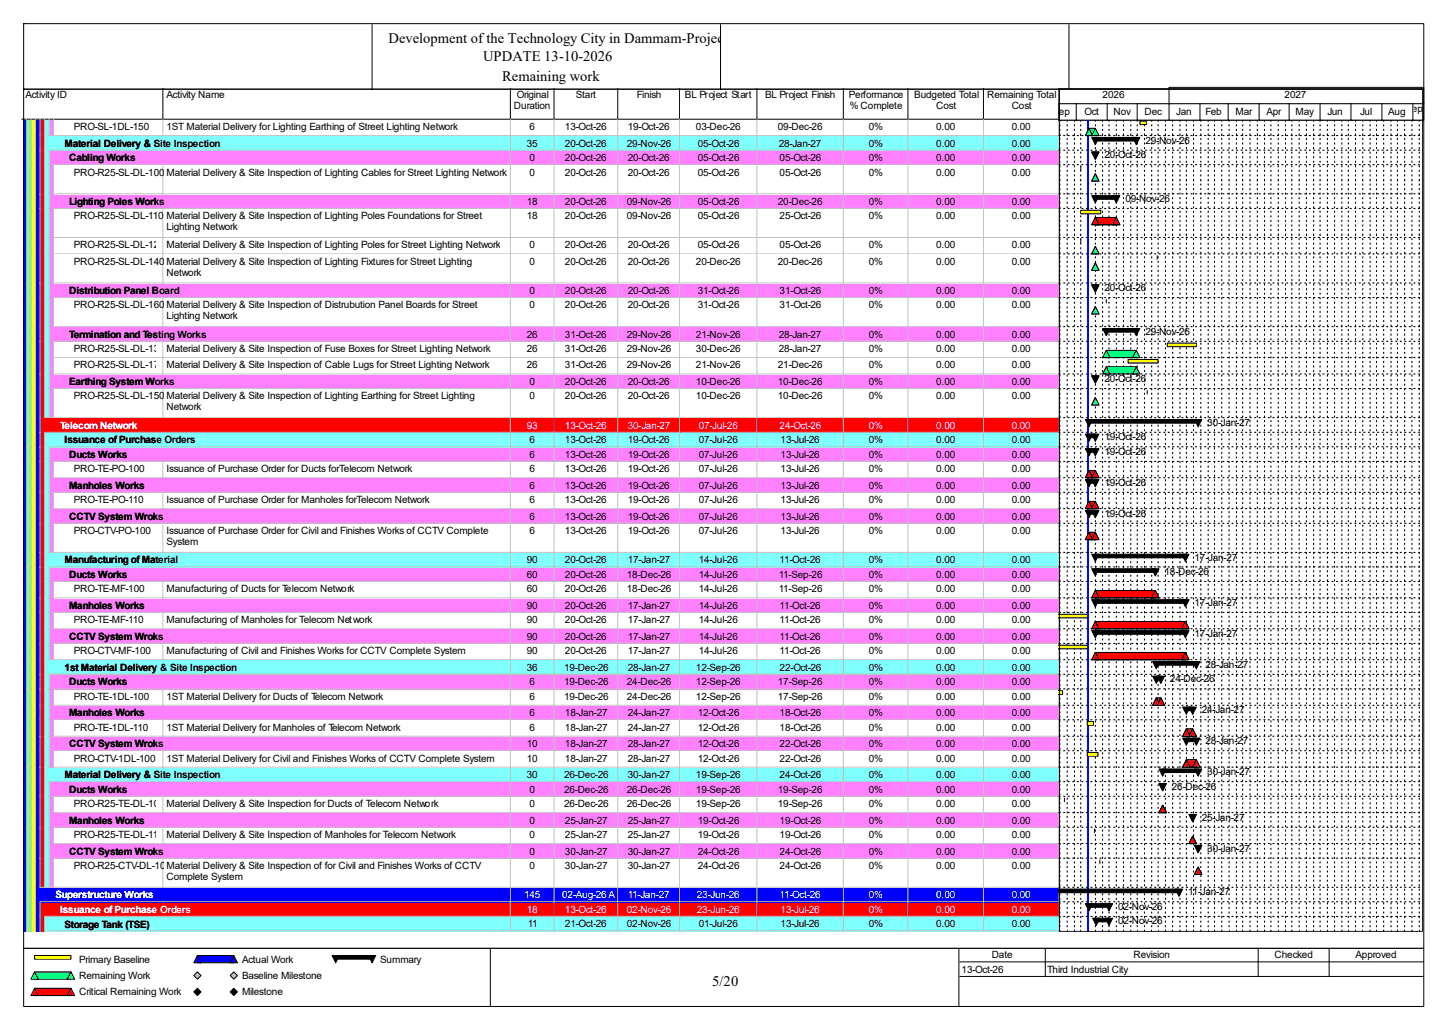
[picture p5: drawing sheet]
<svg xmlns="http://www.w3.org/2000/svg" width="420mm" height="297mm" viewBox="0 0 420 297" stroke-linecap="round" stroke-linejoin="round" font-family="sans-serif">
<defs><g id="words">
<g font-size="4.2">
<text x="112.6" y="12.4">Development of the Technology City in Dammam-Project</text>
<text x="140" y="17.7">UPDATE 13-10-2026</text>
<text x="145.5" y="23.5">Remaining work</text>
<text x="206.5" y="285.6">5/20</text>
</g>
<g font-size="2.9">
<text x="7.4" y="28.4">Activity ID</text>
<text x="48.3" y="28.4">Activity Name</text>
<text x="149.8" y="28.4">Original</text>
<text x="166.9" y="28.4">Start</text>
<text x="184.6" y="28.4">Finish</text>
<text x="198.5" y="28.4">BL Project Start</text>
<text x="221.8" y="28.4">BL Project Finish</text>
<text x="246" y="28.4">Performance</text>
<text x="265" y="28.4">Budgeted Total</text>
<text x="286.1" y="28.4">Remaining Total</text>
<text x="319.6" y="28.4">2026</text>
<text x="372.3" y="28.4">2027</text>
<text x="149" y="31.6">Duration</text>
<text x="246.3" y="31.6">% Complete</text>
<text x="271.4" y="31.6">Cost</text>
<text x="293.2" y="31.6">Cost</text>
<text x="305.1" y="33.2">Sep</text>
<text x="314.3" y="33.2">Oct</text>
<text x="322.7" y="33.2">Nov</text>
<text x="331.7" y="33.2">Dec</text>
<text x="341" y="33.2">Jan</text>
<text x="349.4" y="33.2">Feb</text>
<text x="358.1" y="33.2">Mar</text>
<text x="367.1" y="33.2">Apr</text>
<text x="375.5" y="33.2">May</text>
<text x="384.7" y="33.2">Jun</text>
<text x="394.2" y="33.2">Jul</text>
<text x="402.4" y="33.2">Aug</text>
<text x="407.4" y="32.4">Sep</text>
<text x="21.4" y="37.7">PRO-SL-1DL-150</text>
<text x="48.3" y="37.7">1ST Material Delivery for Lighting Earthing of Street Lighting Network</text>
<text x="153.5" y="37.7">6</text>
<text x="163.7" y="37.7">13-Oct-26</text>
<text x="181.9" y="37.7">19-Oct-26</text>
<text x="201.7" y="37.7">03-Dec-26</text>
<text x="225.5" y="37.7">09-Dec-26</text>
<text x="251.8" y="37.7">0%</text>
<text x="271.4" y="37.7">0.00</text>
<text x="293.2" y="37.7">0.00</text>
<text x="332" y="41.7">29-Nov-26</text>
<text x="18.7" y="42.5">Material Delivery &amp; Site Inspection</text>
<text x="20" y="46.7">Cabling Works</text>
<text x="152.7" y="42.5">35</text>
<text x="153.5" y="46.7">0</text>
<text x="163.7" y="42.5">20-Oct-26</text>
<text x="163.7" y="46.7">20-Oct-26</text>
<text x="181.7" y="42.5">29-Nov-26</text>
<text x="181.9" y="46.7">20-Oct-26</text>
<text x="202.3" y="42.5">05-Oct-26</text>
<text x="202.3" y="46.7">05-Oct-26</text>
<text x="225.7" y="42.5">28-Jan-27</text>
<text x="226" y="46.7">05-Oct-26</text>
<text x="251.8" y="42.5">0%</text>
<text x="251.8" y="46.7">0%</text>
<text x="271.4" y="42.5">0.00</text>
<text x="271.4" y="46.7">0.00</text>
<text x="293.2" y="42.5">0.00</text>
<text x="293.2" y="46.7">0.00</text>
<text x="320.1" y="45.9">20-Oct-26</text>
<text x="21.4" y="50.9">PRO-R25-SL-DL-100</text>
<text x="48.3" y="50.9">Material Delivery &amp; Site Inspection of Lighting Cables for Street Lighting Network</text>
<text x="153.5" y="50.9">0</text>
<text x="163.7" y="50.9">20-Oct-26</text>
<text x="181.9" y="50.9">20-Oct-26</text>
<text x="202.3" y="50.9">05-Oct-26</text>
<text x="226" y="50.9">05-Oct-26</text>
<text x="251.8" y="50.9">0%</text>
<text x="271.4" y="50.9">0.00</text>
<text x="293.2" y="50.9">0.00</text>
<text x="20" y="59.4">Lighting Poles Works</text>
<text x="152.7" y="59.3">18</text>
<text x="163.7" y="59.3">20-Oct-26</text>
<text x="181.7" y="59.3">09-Nov-26</text>
<text x="202.3" y="59.3">05-Oct-26</text>
<text x="225.5" y="59.3">20-Dec-26</text>
<text x="251.8" y="59.3">0%</text>
<text x="271.4" y="59.3">0.00</text>
<text x="293.2" y="59.3">0.00</text>
<text x="326.2" y="58.5">09-Nov-26</text>
<text x="21.4" y="63.5">PRO-R25-SL-DL-110</text>
<text x="48.3" y="63.5">Material Delivery &amp; Site Inspection of Lighting Poles Foundations for Street</text>
<text x="152.7" y="63.5">18</text>
<text x="163.7" y="63.5">20-Oct-26</text>
<text x="181.7" y="63.5">09-Nov-26</text>
<text x="202.3" y="63.5">05-Oct-26</text>
<text x="226" y="63.5">25-Oct-26</text>
<text x="251.8" y="63.5">0%</text>
<text x="271.4" y="63.5">0.00</text>
<text x="293.2" y="63.5">0.00</text>
<text x="21.4" y="72">PRO-R25-SL-DL-120</text>
<text x="48.3" y="66.7">Lighting Network</text>
<text x="48.3" y="72">Material Delivery &amp; Site Inspection of Lighting Poles for Street Lighting Network</text>
<text x="153.5" y="72">0</text>
<text x="163.7" y="72">20-Oct-26</text>
<text x="181.9" y="72">20-Oct-26</text>
<text x="202.3" y="72">05-Oct-26</text>
<text x="226" y="72">05-Oct-26</text>
<text x="251.8" y="72">0%</text>
<text x="271.4" y="72">0.00</text>
<text x="293.2" y="72">0.00</text>
<text x="21.4" y="76.7">PRO-R25-SL-DL-140</text>
<text x="48.3" y="76.7">Material Delivery &amp; Site Inspection of Lighting Fixtures for Street Lighting</text>
<text x="153.5" y="76.7">0</text>
<text x="163.7" y="76.7">20-Oct-26</text>
<text x="181.9" y="76.7">20-Oct-26</text>
<text x="201.7" y="76.7">20-Dec-26</text>
<text x="225.5" y="76.7">20-Dec-26</text>
<text x="251.8" y="76.7">0%</text>
<text x="271.4" y="76.7">0.00</text>
<text x="293.2" y="76.7">0.00</text>
<text x="48.3" y="79.9">Network</text>
<text x="20" y="85.3">Distribution Panel Board</text>
<text x="21.4" y="89.4">PRO-R25-SL-DL-160</text>
<text x="48.3" y="89.4">Material Delivery &amp; Site Inspection of Distrubution Panel Boards for Street</text>
<text x="153.5" y="85.2">0</text>
<text x="153.5" y="89.4">0</text>
<text x="163.7" y="85.2">20-Oct-26</text>
<text x="163.7" y="89.4">20-Oct-26</text>
<text x="181.9" y="85.2">20-Oct-26</text>
<text x="181.9" y="89.4">20-Oct-26</text>
<text x="202.3" y="85.2">31-Oct-26</text>
<text x="202.3" y="89.4">31-Oct-26</text>
<text x="226" y="85.2">31-Oct-26</text>
<text x="226" y="89.4">31-Oct-26</text>
<text x="251.8" y="85.2">0%</text>
<text x="251.8" y="89.4">0%</text>
<text x="271.4" y="85.2">0.00</text>
<text x="271.4" y="89.4">0.00</text>
<text x="293.2" y="85.2">0.00</text>
<text x="293.2" y="89.4">0.00</text>
<text x="320.1" y="84.4">20-Oct-26</text>
<text x="48.3" y="92.5">Lighting Network</text>
<text x="20" y="97.9">Termination and Testing Works</text>
<text x="152.7" y="97.8">26</text>
<text x="163.7" y="97.8">31-Oct-26</text>
<text x="181.7" y="97.8">29-Nov-26</text>
<text x="201.7" y="97.8">21-Nov-26</text>
<text x="225.7" y="97.8">28-Jan-27</text>
<text x="251.8" y="97.8">0%</text>
<text x="271.4" y="97.8">0.00</text>
<text x="293.2" y="97.8">0.00</text>
<text x="332" y="97">29-Nov-26</text>
<text x="21.4" y="102">PRO-R25-SL-DL-130</text>
<text x="21.4" y="106.8">PRO-R25-SL-DL-170</text>
<text x="48.3" y="102">Material Delivery &amp; Site Inspection of Fuse Boxes for Street Lighting Network</text>
<text x="48.3" y="106.8">Material Delivery &amp; Site Inspection of Cable Lugs for Street Lighting Network</text>
<text x="152.7" y="102">26</text>
<text x="152.7" y="106.8">26</text>
<text x="163.7" y="102">31-Oct-26</text>
<text x="163.7" y="106.8">31-Oct-26</text>
<text x="181.7" y="102">29-Nov-26</text>
<text x="181.7" y="106.8">29-Nov-26</text>
<text x="201.7" y="102">30-Dec-26</text>
<text x="201.7" y="106.8">21-Nov-26</text>
<text x="225.5" y="106.8">21-Dec-26</text>
<text x="225.7" y="102">28-Jan-27</text>
<text x="251.8" y="102">0%</text>
<text x="251.8" y="106.8">0%</text>
<text x="271.4" y="102">0.00</text>
<text x="271.4" y="106.8">0.00</text>
<text x="293.2" y="102">0.00</text>
<text x="293.2" y="106.8">0.00</text>
<text x="20" y="111.6">Earthing System Works</text>
<text x="153.5" y="111.5">0</text>
<text x="163.7" y="111.5">20-Oct-26</text>
<text x="181.9" y="111.5">20-Oct-26</text>
<text x="201.7" y="111.5">10-Dec-26</text>
<text x="225.5" y="111.5">10-Dec-26</text>
<text x="251.8" y="111.5">0%</text>
<text x="271.4" y="111.5">0.00</text>
<text x="293.2" y="111.5">0.00</text>
<text x="320.1" y="110.7">20-Oct-26</text>
<text x="21.4" y="115.7">PRO-R25-SL-DL-150</text>
<text x="48.3" y="115.7">Material Delivery &amp; Site Inspection of Lighting Earthing for Street Lighting</text>
<text x="48.3" y="118.9">Network</text>
<text x="153.5" y="115.7">0</text>
<text x="163.7" y="115.7">20-Oct-26</text>
<text x="181.9" y="115.7">20-Oct-26</text>
<text x="201.7" y="115.7">10-Dec-26</text>
<text x="225.5" y="115.7">10-Dec-26</text>
<text x="251.8" y="115.7">0%</text>
<text x="271.4" y="115.7">0.00</text>
<text x="293.2" y="115.7">0.00</text>
<text x="349.9" y="123.4">30-Jan-27</text>
<text x="18.7" y="128.5">Issuance of Purchase Orders</text>
<text x="153.5" y="128.4">6</text>
<text x="163.7" y="128.4">13-Oct-26</text>
<text x="181.9" y="128.4">19-Oct-26</text>
<text x="202.5" y="128.4">07-Jul-26</text>
<text x="226.2" y="128.4">13-Jul-26</text>
<text x="251.8" y="128.4">0%</text>
<text x="271.4" y="128.4">0.00</text>
<text x="293.2" y="128.4">0.00</text>
<text x="320.1" y="127.6">19-Oct-26</text>
<text x="320.1" y="131.8">19-Oct-26</text>
<text x="20" y="132.7">Ducts Works</text>
<text x="21.4" y="136.9">PRO-TE-PO-100</text>
<text x="48.3" y="136.9">Issuance of Purchase Order for Ducts forTelecom Network</text>
<text x="153.5" y="132.6">6</text>
<text x="153.5" y="136.9">6</text>
<text x="163.7" y="132.6">13-Oct-26</text>
<text x="163.7" y="136.9">13-Oct-26</text>
<text x="181.9" y="132.6">19-Oct-26</text>
<text x="181.9" y="136.9">19-Oct-26</text>
<text x="202.5" y="132.6">07-Jul-26</text>
<text x="202.5" y="136.9">07-Jul-26</text>
<text x="226.2" y="132.6">13-Jul-26</text>
<text x="226.2" y="136.9">13-Jul-26</text>
<text x="251.8" y="132.6">0%</text>
<text x="251.8" y="136.9">0%</text>
<text x="271.4" y="132.6">0.00</text>
<text x="271.4" y="136.9">0.00</text>
<text x="293.2" y="132.6">0.00</text>
<text x="293.2" y="136.9">0.00</text>
<text x="20" y="141.7">Manholes Works</text>
<text x="153.5" y="141.6">6</text>
<text x="163.7" y="141.6">13-Oct-26</text>
<text x="181.9" y="141.6">19-Oct-26</text>
<text x="202.5" y="141.6">07-Jul-26</text>
<text x="226.2" y="141.6">13-Jul-26</text>
<text x="251.8" y="141.6">0%</text>
<text x="271.4" y="141.6">0.00</text>
<text x="293.2" y="141.6">0.00</text>
<text x="320.1" y="140.8">19-Oct-26</text>
<text x="21.4" y="145.8">PRO-TE-PO-110</text>
<text x="48.3" y="145.8">Issuance of Purchase Order for Manholes forTelecom Network</text>
<text x="153.5" y="145.8">6</text>
<text x="163.7" y="145.8">13-Oct-26</text>
<text x="181.9" y="145.8">19-Oct-26</text>
<text x="202.5" y="145.8">07-Jul-26</text>
<text x="226.2" y="145.8">13-Jul-26</text>
<text x="251.8" y="145.8">0%</text>
<text x="271.4" y="145.8">0.00</text>
<text x="293.2" y="145.8">0.00</text>
<text x="320.1" y="149.8">19-Oct-26</text>
<text x="20" y="150.6">CCTV System Wroks</text>
<text x="21.4" y="154.8">PRO-CTV-PO-100</text>
<text x="48.3" y="154.8">Issuance of Purchase Order for Civil and Finishes Works of CCTV Complete</text>
<text x="153.5" y="150.5">6</text>
<text x="153.5" y="154.8">6</text>
<text x="163.7" y="150.5">13-Oct-26</text>
<text x="163.7" y="154.8">13-Oct-26</text>
<text x="181.9" y="150.5">19-Oct-26</text>
<text x="181.9" y="154.8">19-Oct-26</text>
<text x="202.5" y="150.5">07-Jul-26</text>
<text x="202.5" y="154.8">07-Jul-26</text>
<text x="226.2" y="150.5">13-Jul-26</text>
<text x="226.2" y="154.8">13-Jul-26</text>
<text x="251.8" y="150.5">0%</text>
<text x="251.8" y="154.8">0%</text>
<text x="271.4" y="150.5">0.00</text>
<text x="271.4" y="154.8">0.00</text>
<text x="293.2" y="150.5">0.00</text>
<text x="293.2" y="154.8">0.00</text>
<text x="48.3" y="157.9">System</text>
<text x="18.7" y="163.3">Manufacturing of Material</text>
<text x="20" y="167.5">Ducts Works</text>
<text x="152.7" y="163.2">90</text>
<text x="152.7" y="167.4">60</text>
<text x="163.7" y="163.2">20-Oct-26</text>
<text x="163.7" y="167.4">20-Oct-26</text>
<text x="181.7" y="167.4">18-Dec-26</text>
<text x="181.9" y="163.2">17-Jan-27</text>
<text x="202.5" y="163.2">14-Jul-26</text>
<text x="202.5" y="167.4">14-Jul-26</text>
<text x="225.7" y="167.4">11-Sep-26</text>
<text x="226" y="163.2">11-Oct-26</text>
<text x="251.8" y="163.2">0%</text>
<text x="251.8" y="167.4">0%</text>
<text x="271.4" y="163.2">0.00</text>
<text x="271.4" y="167.4">0.00</text>
<text x="293.2" y="163.2">0.00</text>
<text x="293.2" y="167.4">0.00</text>
<text x="337.5" y="166.6">18-Dec-26</text>
<text x="346.2" y="162.4">17-Jan-27</text>
<text x="21.4" y="171.7">PRO-TE-MF-100</text>
<text x="48.3" y="171.7">Manufacturing of Ducts for Telecom Network</text>
<text x="152.7" y="171.7">60</text>
<text x="163.7" y="171.7">20-Oct-26</text>
<text x="181.7" y="171.7">18-Dec-26</text>
<text x="202.5" y="171.7">14-Jul-26</text>
<text x="225.7" y="171.7">11-Sep-26</text>
<text x="251.8" y="171.7">0%</text>
<text x="271.4" y="171.7">0.00</text>
<text x="293.2" y="171.7">0.00</text>
<text x="20" y="176.5">Manholes Works</text>
<text x="152.7" y="176.4">90</text>
<text x="163.7" y="176.4">20-Oct-26</text>
<text x="181.9" y="176.4">17-Jan-27</text>
<text x="202.5" y="176.4">14-Jul-26</text>
<text x="226" y="176.4">11-Oct-26</text>
<text x="251.8" y="176.4">0%</text>
<text x="271.4" y="176.4">0.00</text>
<text x="293.2" y="176.4">0.00</text>
<text x="346.2" y="175.6">17-Jan-27</text>
<text x="20" y="185.5">CCTV System Wroks</text>
<text x="21.4" y="180.6">PRO-TE-MF-110</text>
<text x="48.3" y="180.6">Manufacturing of Manholes for Telecom Network</text>
<text x="152.7" y="180.6">90</text>
<text x="152.7" y="185.4">90</text>
<text x="163.7" y="180.6">20-Oct-26</text>
<text x="163.7" y="185.4">20-Oct-26</text>
<text x="181.9" y="180.6">17-Jan-27</text>
<text x="181.9" y="185.4">17-Jan-27</text>
<text x="202.5" y="180.6">14-Jul-26</text>
<text x="202.5" y="185.4">14-Jul-26</text>
<text x="226" y="180.6">11-Oct-26</text>
<text x="226" y="185.4">11-Oct-26</text>
<text x="251.8" y="180.6">0%</text>
<text x="251.8" y="185.4">0%</text>
<text x="271.4" y="180.6">0.00</text>
<text x="271.4" y="185.4">0.00</text>
<text x="293.2" y="180.6">0.00</text>
<text x="293.2" y="185.4">0.00</text>
<text x="346.2" y="184.6">17-Jan-27</text>
<text x="21.4" y="189.6">PRO-CTV-MF-100</text>
<text x="48.3" y="189.6">Manufacturing of Civil and Finishes Works for CCTV Complete System</text>
<text x="152.7" y="189.6">90</text>
<text x="163.7" y="189.6">20-Oct-26</text>
<text x="181.9" y="189.6">17-Jan-27</text>
<text x="202.5" y="189.6">14-Jul-26</text>
<text x="226" y="189.6">11-Oct-26</text>
<text x="251.8" y="189.6">0%</text>
<text x="271.4" y="189.6">0.00</text>
<text x="293.2" y="189.6">0.00</text>
<text x="18.7" y="194.4">1st Material Delivery &amp; Site Inspection</text>
<text x="152.7" y="194.3">36</text>
<text x="163.5" y="194.3">19-Dec-26</text>
<text x="181.9" y="194.3">28-Jan-27</text>
<text x="201.7" y="194.3">12-Sep-26</text>
<text x="226" y="194.3">22-Oct-26</text>
<text x="251.8" y="194.3">0%</text>
<text x="271.4" y="194.3">0.00</text>
<text x="293.2" y="194.3">0.00</text>
<text x="339.1" y="197.7">24-Dec-26</text>
<text x="349.4" y="193.5">28-Jan-27</text>
<text x="20" y="198.6">Ducts Works</text>
<text x="21.4" y="202.8">PRO-TE-1DL-100</text>
<text x="48.3" y="202.8">1ST Material Delivery for Ducts of Telecom Network</text>
<text x="153.5" y="198.5">6</text>
<text x="153.5" y="202.8">6</text>
<text x="163.5" y="198.5">19-Dec-26</text>
<text x="163.5" y="202.8">19-Dec-26</text>
<text x="181.7" y="198.5">24-Dec-26</text>
<text x="181.7" y="202.8">24-Dec-26</text>
<text x="201.7" y="198.5">12-Sep-26</text>
<text x="201.7" y="202.8">12-Sep-26</text>
<text x="225.5" y="198.5">17-Sep-26</text>
<text x="225.5" y="202.8">17-Sep-26</text>
<text x="251.8" y="198.5">0%</text>
<text x="251.8" y="202.8">0%</text>
<text x="271.4" y="198.5">0.00</text>
<text x="271.4" y="202.8">0.00</text>
<text x="293.2" y="198.5">0.00</text>
<text x="293.2" y="202.8">0.00</text>
<text x="20" y="207.6">Manholes Works</text>
<text x="153.5" y="207.5">6</text>
<text x="163.7" y="207.5">18-Jan-27</text>
<text x="181.9" y="207.5">24-Jan-27</text>
<text x="202.3" y="207.5">12-Oct-26</text>
<text x="226" y="207.5">18-Oct-26</text>
<text x="251.8" y="207.5">0%</text>
<text x="271.4" y="207.5">0.00</text>
<text x="293.2" y="207.5">0.00</text>
<text x="348.3" y="206.7">24-Jan-27</text>
<text x="21.4" y="211.8">PRO-TE-1DL-110</text>
<text x="48.3" y="211.8">1ST Material Delivery for Manholes of Telecom Network</text>
<text x="153.5" y="211.8">6</text>
<text x="163.7" y="211.8">18-Jan-27</text>
<text x="181.9" y="211.8">24-Jan-27</text>
<text x="202.3" y="211.8">12-Oct-26</text>
<text x="226" y="211.8">18-Oct-26</text>
<text x="251.8" y="211.8">0%</text>
<text x="271.4" y="211.8">0.00</text>
<text x="293.2" y="211.8">0.00</text>
<text x="349.4" y="215.7">28-Jan-27</text>
<text x="20" y="216.6">CCTV System Wroks</text>
<text x="21.4" y="220.7">PRO-CTV-1DL-100</text>
<text x="48.3" y="220.7">1ST Material Delivery for Civil and Finishes Works of CCTV Complete System</text>
<text x="152.7" y="216.5">10</text>
<text x="152.7" y="220.7">10</text>
<text x="163.7" y="216.5">18-Jan-27</text>
<text x="163.7" y="220.7">18-Jan-27</text>
<text x="181.9" y="216.5">28-Jan-27</text>
<text x="181.9" y="220.7">28-Jan-27</text>
<text x="202.3" y="216.5">12-Oct-26</text>
<text x="202.3" y="220.7">12-Oct-26</text>
<text x="226" y="216.5">22-Oct-26</text>
<text x="226" y="220.7">22-Oct-26</text>
<text x="251.8" y="216.5">0%</text>
<text x="251.8" y="220.7">0%</text>
<text x="271.4" y="216.5">0.00</text>
<text x="271.4" y="220.7">0.00</text>
<text x="293.2" y="216.5">0.00</text>
<text x="293.2" y="220.7">0.00</text>
<text x="18.7" y="225.5">Material Delivery &amp; Site Inspection</text>
<text x="152.7" y="225.4">30</text>
<text x="163.5" y="225.4">26-Dec-26</text>
<text x="181.9" y="225.4">30-Jan-27</text>
<text x="201.7" y="225.4">19-Sep-26</text>
<text x="226" y="225.4">24-Oct-26</text>
<text x="251.8" y="225.4">0%</text>
<text x="271.4" y="225.4">0.00</text>
<text x="293.2" y="225.4">0.00</text>
<text x="349.9" y="224.7">30-Jan-27</text>
<text x="20" y="229.7">Ducts Works</text>
<text x="21.4" y="233.9">PRO-R25-TE-DL-100</text>
<text x="48.3" y="233.9">Material Delivery &amp; Site Inspection for Ducts of Telecom Network</text>
<text x="153.5" y="229.7">0</text>
<text x="153.5" y="233.9">0</text>
<text x="163.5" y="229.7">26-Dec-26</text>
<text x="163.5" y="233.9">26-Dec-26</text>
<text x="181.7" y="229.7">26-Dec-26</text>
<text x="181.7" y="233.9">26-Dec-26</text>
<text x="201.7" y="229.7">19-Sep-26</text>
<text x="201.7" y="233.9">19-Sep-26</text>
<text x="225.5" y="229.7">19-Sep-26</text>
<text x="225.5" y="233.9">19-Sep-26</text>
<text x="251.8" y="229.7">0%</text>
<text x="251.8" y="233.9">0%</text>
<text x="271.4" y="229.7">0.00</text>
<text x="271.4" y="233.9">0.00</text>
<text x="293.2" y="229.7">0.00</text>
<text x="293.2" y="233.9">0.00</text>
<text x="339.6" y="228.9">26-Dec-26</text>
<text x="20" y="238.7">Manholes Works</text>
<text x="153.5" y="238.6">0</text>
<text x="163.7" y="238.6">25-Jan-27</text>
<text x="181.9" y="238.6">25-Jan-27</text>
<text x="202.3" y="238.6">19-Oct-26</text>
<text x="226" y="238.6">19-Oct-26</text>
<text x="251.8" y="238.6">0%</text>
<text x="271.4" y="238.6">0.00</text>
<text x="293.2" y="238.6">0.00</text>
<text x="348.3" y="237.8">25-Jan-27</text>
<text x="21.4" y="242.9">PRO-R25-TE-DL-110</text>
<text x="48.3" y="242.9">Material Delivery &amp; Site Inspection of Manholes for Telecom Network</text>
<text x="153.5" y="242.9">0</text>
<text x="163.7" y="242.9">25-Jan-27</text>
<text x="181.9" y="242.9">25-Jan-27</text>
<text x="202.3" y="242.9">19-Oct-26</text>
<text x="226" y="242.9">19-Oct-26</text>
<text x="251.8" y="242.9">0%</text>
<text x="271.4" y="242.9">0.00</text>
<text x="293.2" y="242.9">0.00</text>
<text x="20" y="247.7">CCTV System Wroks</text>
<text x="21.4" y="251.8">PRO-R25-CTV-DL-100</text>
<text x="48.3" y="251.8">Material Delivery &amp; Site Inspection of for Civil and Finishes Works of CCTV</text>
<text x="153.5" y="247.6">0</text>
<text x="153.5" y="251.8">0</text>
<text x="163.7" y="247.6">30-Jan-27</text>
<text x="163.7" y="251.8">30-Jan-27</text>
<text x="181.9" y="247.6">30-Jan-27</text>
<text x="181.9" y="251.8">30-Jan-27</text>
<text x="202.3" y="247.6">24-Oct-26</text>
<text x="202.3" y="251.8">24-Oct-26</text>
<text x="226" y="247.6">24-Oct-26</text>
<text x="226" y="251.8">24-Oct-26</text>
<text x="251.8" y="247.6">0%</text>
<text x="251.8" y="251.8">0%</text>
<text x="271.4" y="247.6">0.00</text>
<text x="271.4" y="251.8">0.00</text>
<text x="293.2" y="247.6">0.00</text>
<text x="293.2" y="251.8">0.00</text>
<text x="349.9" y="246.8">30-Jan-27</text>
<text x="48.3" y="255">Complete System</text>
<text x="324.1" y="263.7">02-Nov-26</text>
<text x="344.4" y="259.5">11-Jan-27</text>
<text x="18.7" y="268.8">Storage Tank (TSE)</text>
<text x="153" y="268.7">11</text>
<text x="163.7" y="268.7">21-Oct-26</text>
<text x="181.7" y="268.7">02-Nov-26</text>
<text x="202.5" y="268.7">01-Jul-26</text>
<text x="226.2" y="268.7">13-Jul-26</text>
<text x="251.8" y="268.7">0%</text>
<text x="271.4" y="268.7">0.00</text>
<text x="293.2" y="268.7">0.00</text>
<text x="324.1" y="267.9">02-Nov-26</text>
<text x="22.9" y="279">Primary Baseline</text>
<text x="70.1" y="279">Actual Work</text>
<text x="110.2" y="279">Summary</text>
<text x="278.7" y="281.9">13-Oct-26</text>
<text x="287.4" y="277.7">Date</text>
<text x="303.5" y="281.9">Third Industrial City</text>
<text x="328.5" y="277.7">Revision</text>
<text x="369.4" y="277.7">Checked</text>
<text x="392.9" y="277.7">Approved</text>
<text x="22.9" y="283.7">Remaining Work</text>
<text x="70.1" y="283.7">Baseline Milestone</text>
<text x="22.9" y="288.5">Critical Remaining Work</text>
<text x="70.1" y="288.5">Milestone</text>
</g>
<g font-size="2.9" fill="#fff">
<text x="17.4" y="124.3">Telecom Network</text>
<text x="152.7" y="124.2">93</text>
<text x="163.7" y="124.2">13-Oct-26</text>
<text x="181.9" y="124.2">30-Jan-27</text>
<text x="202.5" y="124.2">07-Jul-26</text>
<text x="226" y="124.2">24-Oct-26</text>
<text x="251.8" y="124.2">0%</text>
<text x="271.4" y="124.2">0.00</text>
<text x="293.2" y="124.2">0.00</text>
<text x="16.1" y="260.4">Superstructure Works</text>
<text x="151.9" y="260.3">145</text>
<text x="162.9" y="260.3">02-Aug-26 A</text>
<text x="181.9" y="260.3">11-Jan-27</text>
<text x="202" y="260.3">23-Jun-26</text>
<text x="226" y="260.3">11-Oct-26</text>
<text x="251.8" y="260.3">0%</text>
<text x="271.4" y="260.3">0.00</text>
<text x="293.2" y="260.3">0.00</text>
<text x="17.4" y="264.5">Issuance of Purchase Orders</text>
<text x="152.7" y="264.5">18</text>
<text x="163.7" y="264.5">13-Oct-26</text>
<text x="181.7" y="264.5">02-Nov-26</text>
<text x="202" y="264.5">23-Jun-26</text>
<text x="226.2" y="264.5">13-Jul-26</text>
<text x="251.8" y="264.5">0%</text>
<text x="271.4" y="264.5">0.00</text>
<text x="293.2" y="264.5">0.00</text>
</g>
</g></defs>
<path d="M47.2 25.6v8.9h-40.9" fill="none" stroke="#000" stroke-width=".29"/>
<path d="M47.5 25.6h100.7v9.2h-100.7z" fill="#fff"/>
<path d="M147.9 25.6v8.9h-100.7" fill="none" stroke="#000" stroke-width=".29"/>
<path d="M148.2 25.6h12.7v9.2h-12.7z" fill="#fff"/>
<path d="M160.6 25.6v8.9h-12.7" fill="none" stroke="#000" stroke-width=".29"/>
<path d="M160.9 25.6h18.4v9.2h-18.4z" fill="#fff"/>
<path d="M179 25.6v8.9h-18.4" fill="none" stroke="#000" stroke-width=".29"/>
<path d="M179.3 25.6h17.9v9.2h-17.9z" fill="#fff"/>
<path d="M197 25.6v8.9h-18" fill="none" stroke="#000" stroke-width=".29"/>
<path d="M197.2 25.6h22.5v9.2h-22.5z" fill="#fff"/>
<path d="M219.4 25.6v8.9h-22.4" fill="none" stroke="#000" stroke-width=".29"/>
<path d="M219.7 25.6h25v9.2h-25z" fill="#fff"/>
<path d="M244.4 25.6v8.9h-25" fill="none" stroke="#000" stroke-width=".29"/>
<path d="M244.7 25.6h18.7v9.2h-18.7z" fill="#fff"/>
<path d="M263.2 25.6v8.9h-18.8" fill="none" stroke="#000" stroke-width=".29"/>
<path d="M263.4 25.6h21.9v9.2h-21.9z" fill="#fff"/>
<path d="M285 25.6v8.9h-21.8" fill="none" stroke="#000" stroke-width=".29"/>
<path d="M285.3 25.6h21.9v9.2h-21.9z" fill="#fff"/>
<path d="M306.9 25.6v8.9h-21.9" fill="none" stroke="#000" stroke-width=".29"/>
<path d="M6.6 34.8h1.3v4.7h-1.3z" fill="#00f"/>
<path d="M7.6 34.5v5.1" fill="none" stroke="#c0c0c0" stroke-width=".29"/>
<path d="M7.9 34.8h1.3v4.7h-1.3z" fill="#80ff80"/>
<path d="M9 34.5v5.1" fill="none" stroke="#c0c0c0" stroke-width=".29"/>
<path d="M9.2 34.8h1.3v4.7h-1.3z" fill="#ff0"/>
<path d="M10.3 34.5v5.1" fill="none" stroke="#c0c0c0" stroke-width=".29"/>
<path d="M10.5 34.8h1.4v4.7h-1.4z" fill="#00f"/>
<path d="M11.6 34.5v5.1" fill="none" stroke="#c0c0c0" stroke-width=".29"/>
<path d="M11.9 34.8h1.3v4.7h-1.3z" fill="#f00"/>
<path d="M12.9 34.5v5.1" fill="none" stroke="#c0c0c0" stroke-width=".29"/>
<path d="M13.2 34.8h1.3v4.7h-1.3z" fill="#80ffff"/>
<path d="M14.2 34.5v5.1" fill="none" stroke="#c0c0c0" stroke-width=".29"/>
<path d="M14.5 34.8h1.3v4.7h-1.3z" fill="#ff80ff"/>
<path d="M14.2 39.3h1.6M15.6 34.5v5.1" fill="none" stroke="#c0c0c0" stroke-width=".29"/>
<path d="M15.8 34.8h31.7v4.7h-31.7z" fill="#fff"/>
<path d="M15.6 39.3h31.9M47.2 34.5v5.1" fill="none" stroke="#c0c0c0" stroke-width=".29"/>
<path d="M47.5 34.8h100.7v4.7h-100.7z" fill="#fff"/>
<path d="M147.9 34.5v4.8h-100.4" fill="none" stroke="#c0c0c0" stroke-width=".29"/>
<path d="M148.2 34.8h12.7v4.7h-12.7z" fill="#fff"/>
<path d="M160.6 34.5v4.8h-12.4" fill="none" stroke="#c0c0c0" stroke-width=".29"/>
<path d="M160.9 34.8h18.4v4.7h-18.4z" fill="#fff"/>
<path d="M179 34.5v4.8h-18.1" fill="none" stroke="#c0c0c0" stroke-width=".29"/>
<path d="M179.3 34.8h17.9v4.7h-17.9z" fill="#fff"/>
<path d="M197 34.5v4.8h-17.7" fill="none" stroke="#c0c0c0" stroke-width=".29"/>
<path d="M197.2 34.8h22.5v4.7h-22.5z" fill="#fff"/>
<path d="M219.4 34.5v4.8h-22.2" fill="none" stroke="#c0c0c0" stroke-width=".29"/>
<path d="M219.7 34.8h25v4.7h-25z" fill="#fff"/>
<path d="M244.4 34.5v4.8h-24.7" fill="none" stroke="#c0c0c0" stroke-width=".29"/>
<path d="M244.7 34.8h18.7v4.7h-18.7z" fill="#fff"/>
<path d="M263.2 34.5v4.8h-18.5" fill="none" stroke="#c0c0c0" stroke-width=".29"/>
<path d="M263.4 34.8h21.9v4.7h-21.9z" fill="#fff"/>
<path d="M285 34.5v4.8h-21.6" fill="none" stroke="#c0c0c0" stroke-width=".29"/>
<path d="M285.3 34.8h21.9v4.7h-21.9z" fill="#fff"/>
<path d="M306.9 34.5v4.8h-21.6" fill="none" stroke="#c0c0c0" stroke-width=".29"/>
<path d="M6.6 39.5h1.3v4.3h-1.3z" fill="#00f"/>
<path d="M7.6 39.3v4.5" fill="none" stroke="#c0c0c0" stroke-width=".29"/>
<path d="M7.9 39.5h1.3v4.3h-1.3z" fill="#80ff80"/>
<path d="M9 39.3v4.5" fill="none" stroke="#c0c0c0" stroke-width=".29"/>
<path d="M9.2 39.5h1.3v4.3h-1.3z" fill="#ff0"/>
<path d="M10.3 39.3v4.5" fill="none" stroke="#c0c0c0" stroke-width=".29"/>
<path d="M10.5 39.5h1.4v4.3h-1.4z" fill="#00f"/>
<path d="M11.6 39.3v4.5" fill="none" stroke="#c0c0c0" stroke-width=".29"/>
<path d="M11.9 39.5h1.3v4.3h-1.3z" fill="#f00"/>
<path d="M12.9 39.3v4.5" fill="none" stroke="#c0c0c0" stroke-width=".29"/>
<path d="M13.2 39.5h34.3v4.3h-34.3z" fill="#80ffff"/>
<path d="M14.2 43.5h33.3" fill="none" stroke="#c0c0c0" stroke-width=".29"/>
<path d="M47.5 39.5h100.7v4.3h-100.7z" fill="#80ffff"/>
<path d="M147.9 39.3v4.2h-100.4" fill="none" stroke="#c0c0c0" stroke-width=".29"/>
<path d="M148.2 39.5h12.7v4.3h-12.7z" fill="#80ffff"/>
<path d="M160.6 39.3v4.2h-12.4" fill="none" stroke="#c0c0c0" stroke-width=".29"/>
<path d="M160.9 39.5h18.4v4.3h-18.4z" fill="#80ffff"/>
<path d="M179 39.3v4.2h-18.1" fill="none" stroke="#c0c0c0" stroke-width=".29"/>
<path d="M179.3 39.5h17.9v4.3h-17.9z" fill="#80ffff"/>
<path d="M197 39.3v4.2h-17.7" fill="none" stroke="#c0c0c0" stroke-width=".29"/>
<path d="M197.2 39.5h22.5v4.3h-22.5z" fill="#80ffff"/>
<path d="M219.4 39.3v4.2h-22.2" fill="none" stroke="#c0c0c0" stroke-width=".29"/>
<path d="M219.7 39.5h25v4.3h-25z" fill="#80ffff"/>
<path d="M244.4 39.3v4.2h-24.7" fill="none" stroke="#c0c0c0" stroke-width=".29"/>
<path d="M244.7 39.5h18.7v4.3h-18.7z" fill="#80ffff"/>
<path d="M263.2 39.3v4.2h-18.5" fill="none" stroke="#c0c0c0" stroke-width=".29"/>
<path d="M263.4 39.5h21.9v4.3h-21.9z" fill="#80ffff"/>
<path d="M285 39.3v4.2h-21.6" fill="none" stroke="#c0c0c0" stroke-width=".29"/>
<path d="M285.3 39.5h21.9v4.3h-21.9z" fill="#80ffff"/>
<path d="M306.9 39.3v4.2h-21.6" fill="none" stroke="#c0c0c0" stroke-width=".29"/>
<path d="M6.6 43.8h1.3v4.2h-1.3z" fill="#00f"/>
<path d="M7.6 43.5v4.5" fill="none" stroke="#c0c0c0" stroke-width=".29"/>
<path d="M7.9 43.8h1.3v4.2h-1.3z" fill="#80ff80"/>
<path d="M9 43.5v4.5" fill="none" stroke="#c0c0c0" stroke-width=".29"/>
<path d="M9.2 43.8h1.3v4.2h-1.3z" fill="#ff0"/>
<path d="M10.3 43.5v4.5" fill="none" stroke="#c0c0c0" stroke-width=".29"/>
<path d="M10.5 43.8h1.4v4.2h-1.4z" fill="#00f"/>
<path d="M11.6 43.5v4.5" fill="none" stroke="#c0c0c0" stroke-width=".29"/>
<path d="M11.9 43.8h1.3v4.2h-1.3z" fill="#f00"/>
<path d="M12.9 43.5v4.5" fill="none" stroke="#c0c0c0" stroke-width=".29"/>
<path d="M13.2 43.8h1.3v4.2h-1.3z" fill="#80ffff"/>
<path d="M14.2 43.5v4.5" fill="none" stroke="#c0c0c0" stroke-width=".29"/>
<path d="M14.5 43.8h33v4.2h-33z" fill="#ff80ff"/>
<path d="M15.6 47.7h31.9" fill="none" stroke="#c0c0c0" stroke-width=".29"/>
<path d="M47.5 43.8h100.7v4.2h-100.7z" fill="#ff80ff"/>
<path d="M147.9 43.5v4.2h-100.4" fill="none" stroke="#c0c0c0" stroke-width=".29"/>
<path d="M148.2 43.8h12.7v4.2h-12.7z" fill="#ff80ff"/>
<path d="M160.6 43.5v4.2h-12.4" fill="none" stroke="#c0c0c0" stroke-width=".29"/>
<path d="M160.9 43.8h18.4v4.2h-18.4z" fill="#ff80ff"/>
<path d="M179 43.5v4.2h-18.1" fill="none" stroke="#c0c0c0" stroke-width=".29"/>
<path d="M179.3 43.8h17.9v4.2h-17.9z" fill="#ff80ff"/>
<path d="M197 43.5v4.2h-17.7" fill="none" stroke="#c0c0c0" stroke-width=".29"/>
<path d="M197.2 43.8h22.5v4.2h-22.5z" fill="#ff80ff"/>
<path d="M219.4 43.5v4.2h-22.2" fill="none" stroke="#c0c0c0" stroke-width=".29"/>
<path d="M219.7 43.8h25v4.2h-25z" fill="#ff80ff"/>
<path d="M244.4 43.5v4.2h-24.7" fill="none" stroke="#c0c0c0" stroke-width=".29"/>
<path d="M244.7 43.8h18.7v4.2h-18.7z" fill="#ff80ff"/>
<path d="M263.2 43.5v4.2h-18.5" fill="none" stroke="#c0c0c0" stroke-width=".29"/>
<path d="M263.4 43.8h21.9v4.2h-21.9z" fill="#ff80ff"/>
<path d="M285 43.5v4.2h-21.6" fill="none" stroke="#c0c0c0" stroke-width=".29"/>
<path d="M285.3 43.8h21.9v4.2h-21.9z" fill="#ff80ff"/>
<path d="M306.9 43.5v4.2h-21.6" fill="none" stroke="#c0c0c0" stroke-width=".29"/>
<path d="M6.6 48h1.3v8.4h-1.3z" fill="#00f"/>
<path d="M7.6 47.7v8.7" fill="none" stroke="#c0c0c0" stroke-width=".29"/>
<path d="M7.9 48h1.3v8.4h-1.3z" fill="#80ff80"/>
<path d="M9 47.7v8.7" fill="none" stroke="#c0c0c0" stroke-width=".29"/>
<path d="M9.2 48h1.3v8.4h-1.3z" fill="#ff0"/>
<path d="M10.3 47.7v8.7" fill="none" stroke="#c0c0c0" stroke-width=".29"/>
<path d="M10.5 48h1.4v8.4h-1.4z" fill="#00f"/>
<path d="M11.6 47.7v8.7" fill="none" stroke="#c0c0c0" stroke-width=".29"/>
<path d="M11.9 48h1.3v8.4h-1.3z" fill="#f00"/>
<path d="M12.9 47.7v8.7" fill="none" stroke="#c0c0c0" stroke-width=".29"/>
<path d="M13.2 48h1.3v8.4h-1.3z" fill="#80ffff"/>
<path d="M14.2 47.7v8.7" fill="none" stroke="#c0c0c0" stroke-width=".29"/>
<path d="M14.5 48h1.3v8.4h-1.3z" fill="#ff80ff"/>
<path d="M15.6 47.7v8.7" fill="none" stroke="#c0c0c0" stroke-width=".29"/>
<path d="M15.8 48h31.7v8.4h-31.7z" fill="#fff"/>
<path d="M15.6 56.2h31.9M47.2 47.7v8.7" fill="none" stroke="#c0c0c0" stroke-width=".29"/>
<path d="M47.5 48h100.7v8.4h-100.7z" fill="#fff"/>
<path d="M147.9 47.7v8.5h-100.4" fill="none" stroke="#c0c0c0" stroke-width=".29"/>
<path d="M148.2 48h12.7v8.4h-12.7z" fill="#fff"/>
<path d="M160.6 47.7v8.5h-12.4" fill="none" stroke="#c0c0c0" stroke-width=".29"/>
<path d="M160.9 48h18.4v8.4h-18.4z" fill="#fff"/>
<path d="M179 47.7v8.5h-18.1" fill="none" stroke="#c0c0c0" stroke-width=".29"/>
<path d="M179.3 48h17.9v8.4h-17.9z" fill="#fff"/>
<path d="M197 47.7v8.5h-17.7" fill="none" stroke="#c0c0c0" stroke-width=".29"/>
<path d="M197.2 48h22.5v8.4h-22.5z" fill="#fff"/>
<path d="M219.4 47.7v8.5h-22.2" fill="none" stroke="#c0c0c0" stroke-width=".29"/>
<path d="M219.7 48h25v8.4h-25z" fill="#fff"/>
<path d="M244.4 47.7v8.5h-24.7" fill="none" stroke="#c0c0c0" stroke-width=".29"/>
<path d="M244.7 48h18.7v8.4h-18.7z" fill="#fff"/>
<path d="M263.2 47.7v8.5h-18.5" fill="none" stroke="#c0c0c0" stroke-width=".29"/>
<path d="M263.4 48h21.9v8.4h-21.9z" fill="#fff"/>
<path d="M285 47.7v8.5h-21.6" fill="none" stroke="#c0c0c0" stroke-width=".29"/>
<path d="M285.3 48h21.9v8.4h-21.9z" fill="#fff"/>
<path d="M306.9 47.7v8.5h-21.6" fill="none" stroke="#c0c0c0" stroke-width=".29"/>
<path d="M6.6 56.4h1.3v4.3h-1.3z" fill="#00f"/>
<path d="M7.6 56.2v4.4" fill="none" stroke="#c0c0c0" stroke-width=".29"/>
<path d="M7.9 56.4h1.3v4.3h-1.3z" fill="#80ff80"/>
<path d="M9 56.2v4.4" fill="none" stroke="#c0c0c0" stroke-width=".29"/>
<path d="M9.2 56.4h1.3v4.3h-1.3z" fill="#ff0"/>
<path d="M10.3 56.2v4.4" fill="none" stroke="#c0c0c0" stroke-width=".29"/>
<path d="M10.5 56.4h1.4v4.3h-1.4z" fill="#00f"/>
<path d="M11.6 56.2v4.4" fill="none" stroke="#c0c0c0" stroke-width=".29"/>
<path d="M11.9 56.4h1.3v4.3h-1.3z" fill="#f00"/>
<path d="M12.9 56.2v4.4" fill="none" stroke="#c0c0c0" stroke-width=".29"/>
<path d="M13.2 56.4h1.3v4.3h-1.3z" fill="#80ffff"/>
<path d="M14.2 56.2v4.4" fill="none" stroke="#c0c0c0" stroke-width=".29"/>
<path d="M14.5 56.4h33v4.3h-33z" fill="#ff80ff"/>
<path d="M15.6 60.4h31.9" fill="none" stroke="#c0c0c0" stroke-width=".29"/>
<path d="M47.5 56.4h100.7v4.3h-100.7z" fill="#ff80ff"/>
<path d="M147.9 56.2v4.2h-100.4" fill="none" stroke="#c0c0c0" stroke-width=".29"/>
<path d="M148.2 56.4h12.7v4.3h-12.7z" fill="#ff80ff"/>
<path d="M160.6 56.2v4.2h-12.4" fill="none" stroke="#c0c0c0" stroke-width=".29"/>
<path d="M160.9 56.4h18.4v4.3h-18.4z" fill="#ff80ff"/>
<path d="M179 56.2v4.2h-18.1" fill="none" stroke="#c0c0c0" stroke-width=".29"/>
<path d="M179.3 56.4h17.9v4.3h-17.9z" fill="#ff80ff"/>
<path d="M197 56.2v4.2h-17.7" fill="none" stroke="#c0c0c0" stroke-width=".29"/>
<path d="M197.2 56.4h22.5v4.3h-22.5z" fill="#ff80ff"/>
<path d="M219.4 56.2v4.2h-22.2" fill="none" stroke="#c0c0c0" stroke-width=".29"/>
<path d="M219.7 56.4h25v4.3h-25z" fill="#ff80ff"/>
<path d="M244.4 56.2v4.2h-24.7" fill="none" stroke="#c0c0c0" stroke-width=".29"/>
<path d="M244.7 56.4h18.7v4.3h-18.7z" fill="#ff80ff"/>
<path d="M263.2 56.2v4.2h-18.5" fill="none" stroke="#c0c0c0" stroke-width=".29"/>
<path d="M263.4 56.4h21.9v4.3h-21.9z" fill="#ff80ff"/>
<path d="M285 56.2v4.2h-21.6" fill="none" stroke="#c0c0c0" stroke-width=".29"/>
<path d="M285.3 56.4h21.9v4.3h-21.9z" fill="#ff80ff"/>
<path d="M306.9 56.2v4.2h-21.6" fill="none" stroke="#c0c0c0" stroke-width=".29"/>
<path d="M6.6 60.7h1.3v8.4h-1.3z" fill="#00f"/>
<path d="M7.6 60.4v8.7" fill="none" stroke="#c0c0c0" stroke-width=".29"/>
<path d="M7.9 60.7h1.3v8.4h-1.3z" fill="#80ff80"/>
<path d="M9 60.4v8.7" fill="none" stroke="#c0c0c0" stroke-width=".29"/>
<path d="M9.2 60.7h1.3v8.4h-1.3z" fill="#ff0"/>
<path d="M10.3 60.4v8.7" fill="none" stroke="#c0c0c0" stroke-width=".29"/>
<path d="M10.5 60.7h1.4v8.4h-1.4z" fill="#00f"/>
<path d="M11.6 60.4v8.7" fill="none" stroke="#c0c0c0" stroke-width=".29"/>
<path d="M11.9 60.7h1.3v8.4h-1.3z" fill="#f00"/>
<path d="M12.9 60.4v8.7" fill="none" stroke="#c0c0c0" stroke-width=".29"/>
<path d="M13.2 60.7h1.3v8.4h-1.3z" fill="#80ffff"/>
<path d="M14.2 60.4v8.7" fill="none" stroke="#c0c0c0" stroke-width=".29"/>
<path d="M14.5 60.7h1.3v8.4h-1.3z" fill="#ff80ff"/>
<path d="M15.6 60.4v8.7" fill="none" stroke="#c0c0c0" stroke-width=".29"/>
<path d="M15.8 60.7h31.7v8.4h-31.7z" fill="#fff"/>
<path d="M15.6 68.8h31.9M47.2 60.4v8.7" fill="none" stroke="#c0c0c0" stroke-width=".29"/>
<path d="M47.5 60.7h100.7v8.4h-100.7z" fill="#fff"/>
<path d="M147.9 60.4v8.4h-100.4" fill="none" stroke="#c0c0c0" stroke-width=".29"/>
<path d="M148.2 60.7h12.7v8.4h-12.7z" fill="#fff"/>
<path d="M160.6 60.4v8.4h-12.4" fill="none" stroke="#c0c0c0" stroke-width=".29"/>
<path d="M160.9 60.7h18.4v8.4h-18.4z" fill="#fff"/>
<path d="M179 60.4v8.4h-18.1" fill="none" stroke="#c0c0c0" stroke-width=".29"/>
<path d="M179.3 60.7h17.9v8.4h-17.9z" fill="#fff"/>
<path d="M197 60.4v8.4h-17.7" fill="none" stroke="#c0c0c0" stroke-width=".29"/>
<path d="M197.2 60.7h22.5v8.4h-22.5z" fill="#fff"/>
<path d="M219.4 60.4v8.4h-22.2" fill="none" stroke="#c0c0c0" stroke-width=".29"/>
<path d="M219.7 60.7h25v8.4h-25z" fill="#fff"/>
<path d="M244.4 60.4v8.4h-24.7" fill="none" stroke="#c0c0c0" stroke-width=".29"/>
<path d="M244.7 60.7h18.7v8.4h-18.7z" fill="#fff"/>
<path d="M263.2 60.4v8.4h-18.5" fill="none" stroke="#c0c0c0" stroke-width=".29"/>
<path d="M263.4 60.7h21.9v8.4h-21.9z" fill="#fff"/>
<path d="M285 60.4v8.4h-21.6" fill="none" stroke="#c0c0c0" stroke-width=".29"/>
<path d="M285.3 60.7h21.9v8.4h-21.9z" fill="#fff"/>
<path d="M306.9 60.4v8.4h-21.6" fill="none" stroke="#c0c0c0" stroke-width=".29"/>
<path d="M6.6 69.1h1.3v4.7h-1.3z" fill="#00f"/>
<path d="M7.6 68.8v5" fill="none" stroke="#c0c0c0" stroke-width=".29"/>
<path d="M7.9 69.1h1.3v4.7h-1.3z" fill="#80ff80"/>
<path d="M9 68.8v5" fill="none" stroke="#c0c0c0" stroke-width=".29"/>
<path d="M9.2 69.1h1.3v4.7h-1.3z" fill="#ff0"/>
<path d="M10.3 68.8v5" fill="none" stroke="#c0c0c0" stroke-width=".29"/>
<path d="M10.5 69.1h1.4v4.7h-1.4z" fill="#00f"/>
<path d="M11.6 68.8v5" fill="none" stroke="#c0c0c0" stroke-width=".29"/>
<path d="M11.9 69.1h1.3v4.7h-1.3z" fill="#f00"/>
<path d="M12.9 68.8v5" fill="none" stroke="#c0c0c0" stroke-width=".29"/>
<path d="M13.2 69.1h1.3v4.7h-1.3z" fill="#80ffff"/>
<path d="M14.2 68.8v5" fill="none" stroke="#c0c0c0" stroke-width=".29"/>
<path d="M14.5 69.1h1.3v4.7h-1.3z" fill="#ff80ff"/>
<path d="M15.6 68.8v5" fill="none" stroke="#c0c0c0" stroke-width=".29"/>
<path d="M15.8 69.1h31.7v4.7h-31.7z" fill="#fff"/>
<path d="M15.6 73.6h31.9M47.2 68.8v5" fill="none" stroke="#c0c0c0" stroke-width=".29"/>
<path d="M47.5 69.1h100.7v4.7h-100.7z" fill="#fff"/>
<path d="M147.9 68.8v4.8h-100.4" fill="none" stroke="#c0c0c0" stroke-width=".29"/>
<path d="M148.2 69.1h12.7v4.7h-12.7z" fill="#fff"/>
<path d="M160.6 68.8v4.8h-12.4" fill="none" stroke="#c0c0c0" stroke-width=".29"/>
<path d="M160.9 69.1h18.4v4.7h-18.4z" fill="#fff"/>
<path d="M179 68.8v4.8h-18.1" fill="none" stroke="#c0c0c0" stroke-width=".29"/>
<path d="M179.3 69.1h17.9v4.7h-17.9z" fill="#fff"/>
<path d="M197 68.8v4.8h-17.7" fill="none" stroke="#c0c0c0" stroke-width=".29"/>
<path d="M197.2 69.1h22.5v4.7h-22.5z" fill="#fff"/>
<path d="M219.4 68.8v4.8h-22.2" fill="none" stroke="#c0c0c0" stroke-width=".29"/>
<path d="M219.7 69.1h25v4.7h-25z" fill="#fff"/>
<path d="M244.4 68.8v4.8h-24.7" fill="none" stroke="#c0c0c0" stroke-width=".29"/>
<path d="M244.7 69.1h18.7v4.7h-18.7z" fill="#fff"/>
<path d="M263.2 68.8v4.8h-18.5" fill="none" stroke="#c0c0c0" stroke-width=".29"/>
<path d="M263.4 69.1h21.9v4.7h-21.9z" fill="#fff"/>
<path d="M285 68.8v4.8h-21.6" fill="none" stroke="#c0c0c0" stroke-width=".29"/>
<path d="M285.3 69.1h21.9v4.7h-21.9z" fill="#fff"/>
<path d="M306.9 68.8v4.8h-21.6" fill="none" stroke="#c0c0c0" stroke-width=".29"/>
<path d="M6.6 73.8h1.3v8.5h-1.3z" fill="#00f"/>
<path d="M7.6 73.6v8.7" fill="none" stroke="#c0c0c0" stroke-width=".29"/>
<path d="M7.9 73.8h1.3v8.5h-1.3z" fill="#80ff80"/>
<path d="M9 73.6v8.7" fill="none" stroke="#c0c0c0" stroke-width=".29"/>
<path d="M9.2 73.8h1.3v8.5h-1.3z" fill="#ff0"/>
<path d="M10.3 73.6v8.7" fill="none" stroke="#c0c0c0" stroke-width=".29"/>
<path d="M10.5 73.8h1.4v8.5h-1.4z" fill="#00f"/>
<path d="M11.6 73.6v8.7" fill="none" stroke="#c0c0c0" stroke-width=".29"/>
<path d="M11.9 73.8h1.3v8.5h-1.3z" fill="#f00"/>
<path d="M12.9 73.6v8.7" fill="none" stroke="#c0c0c0" stroke-width=".29"/>
<path d="M13.2 73.8h1.3v8.5h-1.3z" fill="#80ffff"/>
<path d="M14.2 73.6v8.7" fill="none" stroke="#c0c0c0" stroke-width=".29"/>
<path d="M14.5 73.8h1.3v8.5h-1.3z" fill="#ff80ff"/>
<path d="M15.6 73.6v8.7" fill="none" stroke="#c0c0c0" stroke-width=".29"/>
<path d="M15.8 73.8h31.7v8.5h-31.7z" fill="#fff"/>
<path d="M47.2 73.6v8.7M15.6 82h31.9" fill="none" stroke="#c0c0c0" stroke-width=".29"/>
<path d="M47.5 73.8h100.7v8.5h-100.7z" fill="#fff"/>
<path d="M147.9 73.6v8.4h-100.4" fill="none" stroke="#c0c0c0" stroke-width=".29"/>
<path d="M148.2 73.8h12.7v8.5h-12.7z" fill="#fff"/>
<path d="M160.6 73.6v8.4h-12.4" fill="none" stroke="#c0c0c0" stroke-width=".29"/>
<path d="M160.9 73.8h18.4v8.5h-18.4z" fill="#fff"/>
<path d="M179 73.6v8.4h-18.1" fill="none" stroke="#c0c0c0" stroke-width=".29"/>
<path d="M179.3 73.8h17.9v8.5h-17.9z" fill="#fff"/>
<path d="M197 73.6v8.4h-17.7" fill="none" stroke="#c0c0c0" stroke-width=".29"/>
<path d="M197.2 73.8h22.5v8.5h-22.5z" fill="#fff"/>
<path d="M219.4 73.6v8.4h-22.2" fill="none" stroke="#c0c0c0" stroke-width=".29"/>
<path d="M219.7 73.8h25v8.5h-25z" fill="#fff"/>
<path d="M244.4 73.6v8.4h-24.7" fill="none" stroke="#c0c0c0" stroke-width=".29"/>
<path d="M244.7 73.8h18.7v8.5h-18.7z" fill="#fff"/>
<path d="M263.2 73.6v8.4h-18.5" fill="none" stroke="#c0c0c0" stroke-width=".29"/>
<path d="M263.4 73.8h21.9v8.5h-21.9z" fill="#fff"/>
<path d="M285 73.6v8.4h-21.6" fill="none" stroke="#c0c0c0" stroke-width=".29"/>
<path d="M285.3 73.8h21.9v8.5h-21.9z" fill="#fff"/>
<path d="M306.9 73.6v8.4h-21.6" fill="none" stroke="#c0c0c0" stroke-width=".29"/>
<path d="M6.6 82.3h1.3v4.2h-1.3z" fill="#00f"/>
<path d="M7.6 82v4.5" fill="none" stroke="#c0c0c0" stroke-width=".29"/>
<path d="M7.9 82.3h1.3v4.2h-1.3z" fill="#80ff80"/>
<path d="M9 82v4.5" fill="none" stroke="#c0c0c0" stroke-width=".29"/>
<path d="M9.2 82.3h1.3v4.2h-1.3z" fill="#ff0"/>
<path d="M10.3 82v4.5" fill="none" stroke="#c0c0c0" stroke-width=".29"/>
<path d="M10.5 82.3h1.4v4.2h-1.4z" fill="#00f"/>
<path d="M11.6 82v4.5" fill="none" stroke="#c0c0c0" stroke-width=".29"/>
<path d="M11.9 82.3h1.3v4.2h-1.3z" fill="#f00"/>
<path d="M12.9 82v4.5" fill="none" stroke="#c0c0c0" stroke-width=".29"/>
<path d="M13.2 82.3h1.3v4.2h-1.3z" fill="#80ffff"/>
<path d="M14.2 82v4.5" fill="none" stroke="#c0c0c0" stroke-width=".29"/>
<path d="M14.5 82.3h33v4.2h-33z" fill="#ff80ff"/>
<path d="M15.6 86.2h31.9" fill="none" stroke="#c0c0c0" stroke-width=".29"/>
<path d="M47.5 82.3h100.7v4.2h-100.7z" fill="#ff80ff"/>
<path d="M147.9 82v4.2h-100.4" fill="none" stroke="#c0c0c0" stroke-width=".29"/>
<path d="M148.2 82.3h12.7v4.2h-12.7z" fill="#ff80ff"/>
<path d="M160.6 82v4.2h-12.4" fill="none" stroke="#c0c0c0" stroke-width=".29"/>
<path d="M160.9 82.3h18.4v4.2h-18.4z" fill="#ff80ff"/>
<path d="M179 82v4.2h-18.1" fill="none" stroke="#c0c0c0" stroke-width=".29"/>
<path d="M179.3 82.3h17.9v4.2h-17.9z" fill="#ff80ff"/>
<path d="M197 82v4.2h-17.7" fill="none" stroke="#c0c0c0" stroke-width=".29"/>
<path d="M197.2 82.3h22.5v4.2h-22.5z" fill="#ff80ff"/>
<path d="M219.4 82v4.2h-22.2" fill="none" stroke="#c0c0c0" stroke-width=".29"/>
<path d="M219.7 82.3h25v4.2h-25z" fill="#ff80ff"/>
<path d="M244.4 82v4.2h-24.7" fill="none" stroke="#c0c0c0" stroke-width=".29"/>
<path d="M244.7 82.3h18.7v4.2h-18.7z" fill="#ff80ff"/>
<path d="M263.2 82v4.2h-18.5" fill="none" stroke="#c0c0c0" stroke-width=".29"/>
<path d="M263.4 82.3h21.9v4.2h-21.9z" fill="#ff80ff"/>
<path d="M285 82v4.2h-21.6" fill="none" stroke="#c0c0c0" stroke-width=".29"/>
<path d="M285.3 82.3h21.9v4.2h-21.9z" fill="#ff80ff"/>
<path d="M306.9 82v4.2h-21.6" fill="none" stroke="#c0c0c0" stroke-width=".29"/>
<path d="M6.6 86.5h1.3v8.4h-1.3z" fill="#00f"/>
<path d="M7.6 86.2v8.7" fill="none" stroke="#c0c0c0" stroke-width=".29"/>
<path d="M7.9 86.5h1.3v8.4h-1.3z" fill="#80ff80"/>
<path d="M9 86.2v8.7" fill="none" stroke="#c0c0c0" stroke-width=".29"/>
<path d="M9.2 86.5h1.3v8.4h-1.3z" fill="#ff0"/>
<path d="M10.3 86.2v8.7" fill="none" stroke="#c0c0c0" stroke-width=".29"/>
<path d="M10.5 86.5h1.4v8.4h-1.4z" fill="#00f"/>
<path d="M11.6 86.2v8.7" fill="none" stroke="#c0c0c0" stroke-width=".29"/>
<path d="M11.9 86.5h1.3v8.4h-1.3z" fill="#f00"/>
<path d="M12.9 86.2v8.7" fill="none" stroke="#c0c0c0" stroke-width=".29"/>
<path d="M13.2 86.5h1.3v8.4h-1.3z" fill="#80ffff"/>
<path d="M14.2 86.2v8.7" fill="none" stroke="#c0c0c0" stroke-width=".29"/>
<path d="M14.5 86.5h1.3v8.4h-1.3z" fill="#ff80ff"/>
<path d="M15.6 86.2v8.7" fill="none" stroke="#c0c0c0" stroke-width=".29"/>
<path d="M15.8 86.5h31.7v8.4h-31.7z" fill="#fff"/>
<path d="M15.6 94.7h31.9M47.2 86.2v8.7" fill="none" stroke="#c0c0c0" stroke-width=".29"/>
<path d="M47.5 86.5h100.7v8.4h-100.7z" fill="#fff"/>
<path d="M147.9 86.2v8.5h-100.4" fill="none" stroke="#c0c0c0" stroke-width=".29"/>
<path d="M148.2 86.5h12.7v8.4h-12.7z" fill="#fff"/>
<path d="M160.6 86.2v8.5h-12.4" fill="none" stroke="#c0c0c0" stroke-width=".29"/>
<path d="M160.9 86.5h18.4v8.4h-18.4z" fill="#fff"/>
<path d="M179 86.2v8.5h-18.1" fill="none" stroke="#c0c0c0" stroke-width=".29"/>
<path d="M179.3 86.5h17.9v8.4h-17.9z" fill="#fff"/>
<path d="M197 86.2v8.5h-17.7" fill="none" stroke="#c0c0c0" stroke-width=".29"/>
<path d="M197.2 86.5h22.5v8.4h-22.5z" fill="#fff"/>
<path d="M219.4 86.2v8.5h-22.2" fill="none" stroke="#c0c0c0" stroke-width=".29"/>
<path d="M219.7 86.5h25v8.4h-25z" fill="#fff"/>
<path d="M244.4 86.2v8.5h-24.7" fill="none" stroke="#c0c0c0" stroke-width=".29"/>
<path d="M244.7 86.5h18.7v8.4h-18.7z" fill="#fff"/>
<path d="M263.2 86.2v8.5h-18.5" fill="none" stroke="#c0c0c0" stroke-width=".29"/>
<path d="M263.4 86.5h21.9v8.4h-21.9z" fill="#fff"/>
<path d="M285 86.2v8.5h-21.6" fill="none" stroke="#c0c0c0" stroke-width=".29"/>
<path d="M285.3 86.5h21.9v8.4h-21.9z" fill="#fff"/>
<path d="M306.9 86.2v8.5h-21.6" fill="none" stroke="#c0c0c0" stroke-width=".29"/>
<path d="M6.6 94.9h1.3v4.2h-1.3z" fill="#00f"/>
<path d="M7.6 94.7v4.4" fill="none" stroke="#c0c0c0" stroke-width=".29"/>
<path d="M7.9 94.9h1.3v4.2h-1.3z" fill="#80ff80"/>
<path d="M9 94.7v4.4" fill="none" stroke="#c0c0c0" stroke-width=".29"/>
<path d="M9.2 94.9h1.3v4.2h-1.3z" fill="#ff0"/>
<path d="M10.3 94.7v4.4" fill="none" stroke="#c0c0c0" stroke-width=".29"/>
<path d="M10.5 94.9h1.4v4.2h-1.4z" fill="#00f"/>
<path d="M11.6 94.7v4.4" fill="none" stroke="#c0c0c0" stroke-width=".29"/>
<path d="M11.9 94.9h1.3v4.2h-1.3z" fill="#f00"/>
<path d="M12.9 94.7v4.4" fill="none" stroke="#c0c0c0" stroke-width=".29"/>
<path d="M13.2 94.9h1.3v4.2h-1.3z" fill="#80ffff"/>
<path d="M14.2 94.7v4.4" fill="none" stroke="#c0c0c0" stroke-width=".29"/>
<path d="M14.5 94.9h33v4.2h-33z" fill="#ff80ff"/>
<path d="M15.6 98.9h31.9" fill="none" stroke="#c0c0c0" stroke-width=".29"/>
<path d="M47.5 94.9h100.7v4.2h-100.7z" fill="#ff80ff"/>
<path d="M147.9 94.7v4.2h-100.4" fill="none" stroke="#c0c0c0" stroke-width=".29"/>
<path d="M148.2 94.9h12.7v4.2h-12.7z" fill="#ff80ff"/>
<path d="M160.6 94.7v4.2h-12.4" fill="none" stroke="#c0c0c0" stroke-width=".29"/>
<path d="M160.9 94.9h18.4v4.2h-18.4z" fill="#ff80ff"/>
<path d="M179 94.7v4.2h-18.1" fill="none" stroke="#c0c0c0" stroke-width=".29"/>
<path d="M179.3 94.9h17.9v4.2h-17.9z" fill="#ff80ff"/>
<path d="M197 94.7v4.2h-17.7" fill="none" stroke="#c0c0c0" stroke-width=".29"/>
<path d="M197.2 94.9h22.5v4.2h-22.5z" fill="#ff80ff"/>
<path d="M219.4 94.7v4.2h-22.2" fill="none" stroke="#c0c0c0" stroke-width=".29"/>
<path d="M219.7 94.9h25v4.2h-25z" fill="#ff80ff"/>
<path d="M244.4 94.7v4.2h-24.7" fill="none" stroke="#c0c0c0" stroke-width=".29"/>
<path d="M244.7 94.9h18.7v4.2h-18.7z" fill="#ff80ff"/>
<path d="M263.2 94.7v4.2h-18.5" fill="none" stroke="#c0c0c0" stroke-width=".29"/>
<path d="M263.4 94.9h21.9v4.2h-21.9z" fill="#ff80ff"/>
<path d="M285 94.7v4.2h-21.6" fill="none" stroke="#c0c0c0" stroke-width=".29"/>
<path d="M285.3 94.9h21.9v4.2h-21.9z" fill="#ff80ff"/>
<path d="M306.9 94.7v4.2h-21.6" fill="none" stroke="#c0c0c0" stroke-width=".29"/>
<path d="M6.6 99.1h1.3v4.8h-1.3z" fill="#00f"/>
<path d="M7.6 98.9v5" fill="none" stroke="#c0c0c0" stroke-width=".29"/>
<path d="M7.9 99.1h1.3v4.8h-1.3z" fill="#80ff80"/>
<path d="M9 98.9v5" fill="none" stroke="#c0c0c0" stroke-width=".29"/>
<path d="M9.2 99.1h1.3v4.8h-1.3z" fill="#ff0"/>
<path d="M10.3 98.9v5" fill="none" stroke="#c0c0c0" stroke-width=".29"/>
<path d="M10.5 99.1h1.4v4.8h-1.4z" fill="#00f"/>
<path d="M11.6 98.9v5" fill="none" stroke="#c0c0c0" stroke-width=".29"/>
<path d="M11.9 99.1h1.3v4.8h-1.3z" fill="#f00"/>
<path d="M12.9 98.9v5" fill="none" stroke="#c0c0c0" stroke-width=".29"/>
<path d="M13.2 99.1h1.3v4.8h-1.3z" fill="#80ffff"/>
<path d="M14.2 98.9v5" fill="none" stroke="#c0c0c0" stroke-width=".29"/>
<path d="M14.5 99.1h1.3v4.8h-1.3z" fill="#ff80ff"/>
<path d="M15.6 98.9v5" fill="none" stroke="#c0c0c0" stroke-width=".29"/>
<path d="M15.8 99.1h31.7v4.8h-31.7z" fill="#fff"/>
<path d="M47.2 98.9v5M15.6 103.6h31.9" fill="none" stroke="#c0c0c0" stroke-width=".29"/>
<path d="M47.5 99.1h100.7v4.8h-100.7z" fill="#fff"/>
<path d="M147.9 98.9v4.7h-100.4" fill="none" stroke="#c0c0c0" stroke-width=".29"/>
<path d="M148.2 99.1h12.7v4.8h-12.7z" fill="#fff"/>
<path d="M160.6 98.9v4.7h-12.4" fill="none" stroke="#c0c0c0" stroke-width=".29"/>
<path d="M160.9 99.1h18.4v4.8h-18.4z" fill="#fff"/>
<path d="M179 98.9v4.7h-18.1" fill="none" stroke="#c0c0c0" stroke-width=".29"/>
<path d="M179.3 99.1h17.9v4.8h-17.9z" fill="#fff"/>
<path d="M197 98.9v4.7h-17.7" fill="none" stroke="#c0c0c0" stroke-width=".29"/>
<path d="M197.2 99.1h22.5v4.8h-22.5z" fill="#fff"/>
<path d="M219.4 98.9v4.7h-22.2" fill="none" stroke="#c0c0c0" stroke-width=".29"/>
<path d="M219.7 99.1h25v4.8h-25z" fill="#fff"/>
<path d="M244.4 98.9v4.7h-24.7" fill="none" stroke="#c0c0c0" stroke-width=".29"/>
<path d="M244.7 99.1h18.7v4.8h-18.7z" fill="#fff"/>
<path d="M263.2 98.9v4.7h-18.5" fill="none" stroke="#c0c0c0" stroke-width=".29"/>
<path d="M263.4 99.1h21.9v4.8h-21.9z" fill="#fff"/>
<path d="M285 98.9v4.7h-21.6" fill="none" stroke="#c0c0c0" stroke-width=".29"/>
<path d="M285.3 99.1h21.9v4.8h-21.9z" fill="#fff"/>
<path d="M306.9 98.9v4.7h-21.6" fill="none" stroke="#c0c0c0" stroke-width=".29"/>
<path d="M6.6 103.9h1.3v4.7h-1.3z" fill="#00f"/>
<path d="M7.6 103.6v5" fill="none" stroke="#c0c0c0" stroke-width=".29"/>
<path d="M7.9 103.9h1.3v4.7h-1.3z" fill="#80ff80"/>
<path d="M9 103.6v5" fill="none" stroke="#c0c0c0" stroke-width=".29"/>
<path d="M9.2 103.9h1.3v4.7h-1.3z" fill="#ff0"/>
<path d="M10.3 103.6v5" fill="none" stroke="#c0c0c0" stroke-width=".29"/>
<path d="M10.5 103.9h1.4v4.7h-1.4z" fill="#00f"/>
<path d="M11.6 103.6v5" fill="none" stroke="#c0c0c0" stroke-width=".29"/>
<path d="M11.9 103.9h1.3v4.7h-1.3z" fill="#f00"/>
<path d="M12.9 103.6v5" fill="none" stroke="#c0c0c0" stroke-width=".29"/>
<path d="M13.2 103.9h1.3v4.7h-1.3z" fill="#80ffff"/>
<path d="M14.2 103.6v5" fill="none" stroke="#c0c0c0" stroke-width=".29"/>
<path d="M14.5 103.9h1.3v4.7h-1.3z" fill="#ff80ff"/>
<path d="M15.6 103.6v5" fill="none" stroke="#c0c0c0" stroke-width=".29"/>
<path d="M15.8 103.9h31.7v4.7h-31.7z" fill="#fff"/>
<path d="M15.6 108.4h31.9M47.2 103.6v5" fill="none" stroke="#c0c0c0" stroke-width=".29"/>
<path d="M47.5 103.9h100.7v4.7h-100.7z" fill="#fff"/>
<path d="M147.9 103.6v4.8h-100.4" fill="none" stroke="#c0c0c0" stroke-width=".29"/>
<path d="M148.2 103.9h12.7v4.7h-12.7z" fill="#fff"/>
<path d="M160.6 103.6v4.8h-12.4" fill="none" stroke="#c0c0c0" stroke-width=".29"/>
<path d="M160.9 103.9h18.4v4.7h-18.4z" fill="#fff"/>
<path d="M179 103.6v4.8h-18.1" fill="none" stroke="#c0c0c0" stroke-width=".29"/>
<path d="M179.3 103.9h17.9v4.7h-17.9z" fill="#fff"/>
<path d="M197 103.6v4.8h-17.7" fill="none" stroke="#c0c0c0" stroke-width=".29"/>
<path d="M197.2 103.9h22.5v4.7h-22.5z" fill="#fff"/>
<path d="M219.4 103.6v4.8h-22.2" fill="none" stroke="#c0c0c0" stroke-width=".29"/>
<path d="M219.7 103.9h25v4.7h-25z" fill="#fff"/>
<path d="M244.4 103.6v4.8h-24.7" fill="none" stroke="#c0c0c0" stroke-width=".29"/>
<path d="M244.7 103.9h18.7v4.7h-18.7z" fill="#fff"/>
<path d="M263.2 103.6v4.8h-18.5" fill="none" stroke="#c0c0c0" stroke-width=".29"/>
<path d="M263.4 103.9h21.9v4.7h-21.9z" fill="#fff"/>
<path d="M285 103.6v4.8h-21.6" fill="none" stroke="#c0c0c0" stroke-width=".29"/>
<path d="M285.3 103.9h21.9v4.7h-21.9z" fill="#fff"/>
<path d="M306.9 103.6v4.8h-21.6" fill="none" stroke="#c0c0c0" stroke-width=".29"/>
<path d="M6.6 108.6h1.3v4.3h-1.3z" fill="#00f"/>
<path d="M7.6 108.4v4.5" fill="none" stroke="#c0c0c0" stroke-width=".29"/>
<path d="M7.9 108.6h1.3v4.3h-1.3z" fill="#80ff80"/>
<path d="M9 108.4v4.5" fill="none" stroke="#c0c0c0" stroke-width=".29"/>
<path d="M9.2 108.6h1.3v4.3h-1.3z" fill="#ff0"/>
<path d="M10.3 108.4v4.5" fill="none" stroke="#c0c0c0" stroke-width=".29"/>
<path d="M10.5 108.6h1.4v4.3h-1.4z" fill="#00f"/>
<path d="M11.6 108.4v4.5" fill="none" stroke="#c0c0c0" stroke-width=".29"/>
<path d="M11.9 108.6h1.3v4.3h-1.3z" fill="#f00"/>
<path d="M12.9 108.4v4.5" fill="none" stroke="#c0c0c0" stroke-width=".29"/>
<path d="M13.2 108.6h1.3v4.3h-1.3z" fill="#80ffff"/>
<path d="M14.2 108.4v4.5" fill="none" stroke="#c0c0c0" stroke-width=".29"/>
<path d="M14.5 108.6h33v4.3h-33z" fill="#ff80ff"/>
<path d="M15.6 112.6h31.9" fill="none" stroke="#c0c0c0" stroke-width=".29"/>
<path d="M47.5 108.6h100.7v4.3h-100.7z" fill="#ff80ff"/>
<path d="M147.9 108.4v4.2h-100.4" fill="none" stroke="#c0c0c0" stroke-width=".29"/>
<path d="M148.2 108.6h12.7v4.3h-12.7z" fill="#ff80ff"/>
<path d="M160.6 108.4v4.2h-12.4" fill="none" stroke="#c0c0c0" stroke-width=".29"/>
<path d="M160.9 108.6h18.4v4.3h-18.4z" fill="#ff80ff"/>
<path d="M179 108.4v4.2h-18.1" fill="none" stroke="#c0c0c0" stroke-width=".29"/>
<path d="M179.3 108.6h17.9v4.3h-17.9z" fill="#ff80ff"/>
<path d="M197 108.4v4.2h-17.7" fill="none" stroke="#c0c0c0" stroke-width=".29"/>
<path d="M197.2 108.6h22.5v4.3h-22.5z" fill="#ff80ff"/>
<path d="M219.4 108.4v4.2h-22.2" fill="none" stroke="#c0c0c0" stroke-width=".29"/>
<path d="M219.7 108.6h25v4.3h-25z" fill="#ff80ff"/>
<path d="M244.4 108.4v4.2h-24.7" fill="none" stroke="#c0c0c0" stroke-width=".29"/>
<path d="M244.7 108.6h18.7v4.3h-18.7z" fill="#ff80ff"/>
<path d="M263.2 108.4v4.2h-18.5" fill="none" stroke="#c0c0c0" stroke-width=".29"/>
<path d="M263.4 108.6h21.9v4.3h-21.9z" fill="#ff80ff"/>
<path d="M285 108.4v4.2h-21.6" fill="none" stroke="#c0c0c0" stroke-width=".29"/>
<path d="M285.3 108.6h21.9v4.3h-21.9z" fill="#ff80ff"/>
<path d="M306.9 108.4v4.2h-21.6" fill="none" stroke="#c0c0c0" stroke-width=".29"/>
<path d="M6.6 112.9h1.3v8.4h-1.3z" fill="#00f"/>
<path d="M7.6 112.6v8.7" fill="none" stroke="#c0c0c0" stroke-width=".29"/>
<path d="M7.9 112.9h1.3v8.4h-1.3z" fill="#80ff80"/>
<path d="M9 112.6v8.7" fill="none" stroke="#c0c0c0" stroke-width=".29"/>
<path d="M9.2 112.9h1.3v8.4h-1.3z" fill="#ff0"/>
<path d="M10.3 112.6v8.7" fill="none" stroke="#c0c0c0" stroke-width=".29"/>
<path d="M10.5 112.9h1.4v8.4h-1.4z" fill="#00f"/>
<path d="M11.6 112.6v8.7" fill="none" stroke="#c0c0c0" stroke-width=".29"/>
<path d="M11.9 112.9h1.3v8.4h-1.3z" fill="#f00"/>
<path d="M12.9 112.6v8.7" fill="none" stroke="#c0c0c0" stroke-width=".29"/>
<path d="M13.2 112.9h1.3v8.4h-1.3z" fill="#80ffff"/>
<path d="M14.2 112.6v8.7M12.9 121h1.6" fill="none" stroke="#c0c0c0" stroke-width=".29"/>
<path d="M14.5 112.9h1.3v8.4h-1.3z" fill="#ff80ff"/>
<path d="M15.6 112.6v8.7M14.2 121h1.6" fill="none" stroke="#c0c0c0" stroke-width=".29"/>
<path d="M15.8 112.9h31.7v8.4h-31.7z" fill="#fff"/>
<path d="M47.2 112.6v8.7M15.6 121h31.9" fill="none" stroke="#c0c0c0" stroke-width=".29"/>
<path d="M47.5 112.9h100.7v8.4h-100.7z" fill="#fff"/>
<path d="M147.9 112.6v8.4h-100.4" fill="none" stroke="#c0c0c0" stroke-width=".29"/>
<path d="M148.2 112.9h12.7v8.4h-12.7z" fill="#fff"/>
<path d="M160.6 112.6v8.4h-12.4" fill="none" stroke="#c0c0c0" stroke-width=".29"/>
<path d="M160.9 112.9h18.4v8.4h-18.4z" fill="#fff"/>
<path d="M179 112.6v8.4h-18.1" fill="none" stroke="#c0c0c0" stroke-width=".29"/>
<path d="M179.3 112.9h17.9v8.4h-17.9z" fill="#fff"/>
<path d="M197 112.6v8.4h-17.7" fill="none" stroke="#c0c0c0" stroke-width=".29"/>
<path d="M197.2 112.9h22.5v8.4h-22.5z" fill="#fff"/>
<path d="M219.4 112.6v8.4h-22.2" fill="none" stroke="#c0c0c0" stroke-width=".29"/>
<path d="M219.7 112.9h25v8.4h-25z" fill="#fff"/>
<path d="M244.4 112.6v8.4h-24.7" fill="none" stroke="#c0c0c0" stroke-width=".29"/>
<path d="M244.7 112.9h18.7v8.4h-18.7z" fill="#fff"/>
<path d="M263.2 112.6v8.4h-18.5" fill="none" stroke="#c0c0c0" stroke-width=".29"/>
<path d="M263.4 112.9h21.9v8.4h-21.9z" fill="#fff"/>
<path d="M285 112.6v8.4h-21.6" fill="none" stroke="#c0c0c0" stroke-width=".29"/>
<path d="M285.3 112.9h21.9v8.4h-21.9z" fill="#fff"/>
<path d="M306.9 112.6v8.4h-21.6" fill="none" stroke="#c0c0c0" stroke-width=".29"/>
<path d="M6.6 121.3h1.3v4.2h-1.3z" fill="#00f"/>
<path d="M7.6 121v4.5" fill="none" stroke="#c0c0c0" stroke-width=".29"/>
<path d="M7.9 121.3h1.3v4.2h-1.3z" fill="#80ff80"/>
<path d="M9 121v4.5" fill="none" stroke="#c0c0c0" stroke-width=".29"/>
<path d="M9.2 121.3h1.3v4.2h-1.3z" fill="#ff0"/>
<path d="M10.3 121v4.5" fill="none" stroke="#c0c0c0" stroke-width=".29"/>
<path d="M10.5 121.3h1.4v4.2h-1.4z" fill="#00f"/>
<path d="M11.6 121v4.5" fill="none" stroke="#c0c0c0" stroke-width=".29"/>
<path d="M11.9 121.3h35.6v4.2h-35.6z" fill="#f00"/>
<path d="M12.9 125.3h34.6" fill="none" stroke="#c0c0c0" stroke-width=".29"/>
<path d="M47.5 121.3h100.7v4.2h-100.7z" fill="#f00"/>
<path d="M147.9 121v4.3h-100.4" fill="none" stroke="#c0c0c0" stroke-width=".29"/>
<path d="M148.2 121.3h12.7v4.2h-12.7z" fill="#f00"/>
<path d="M160.6 121v4.3h-12.4" fill="none" stroke="#c0c0c0" stroke-width=".29"/>
<path d="M160.9 121.3h18.4v4.2h-18.4z" fill="#f00"/>
<path d="M179 121v4.3h-18.1" fill="none" stroke="#c0c0c0" stroke-width=".29"/>
<path d="M179.3 121.3h17.9v4.2h-17.9z" fill="#f00"/>
<path d="M197 121v4.3h-17.7" fill="none" stroke="#c0c0c0" stroke-width=".29"/>
<path d="M197.2 121.3h22.5v4.2h-22.5z" fill="#f00"/>
<path d="M219.4 121v4.3h-22.2" fill="none" stroke="#c0c0c0" stroke-width=".29"/>
<path d="M219.7 121.3h25v4.2h-25z" fill="#f00"/>
<path d="M244.4 121v4.3h-24.7" fill="none" stroke="#c0c0c0" stroke-width=".29"/>
<path d="M244.7 121.3h18.7v4.2h-18.7z" fill="#f00"/>
<path d="M263.2 121v4.3h-18.5" fill="none" stroke="#c0c0c0" stroke-width=".29"/>
<path d="M263.4 121.3h21.9v4.2h-21.9z" fill="#f00"/>
<path d="M285 121v4.3h-21.6" fill="none" stroke="#c0c0c0" stroke-width=".29"/>
<path d="M285.3 121.3h21.9v4.2h-21.9z" fill="#f00"/>
<path d="M306.9 121v4.3h-21.6" fill="none" stroke="#c0c0c0" stroke-width=".29"/>
<path d="M6.6 125.5h1.3v4.3h-1.3z" fill="#00f"/>
<path d="M7.6 125.3v4.4" fill="none" stroke="#c0c0c0" stroke-width=".29"/>
<path d="M7.9 125.5h1.3v4.3h-1.3z" fill="#80ff80"/>
<path d="M9 125.3v4.4" fill="none" stroke="#c0c0c0" stroke-width=".29"/>
<path d="M9.2 125.5h1.3v4.3h-1.3z" fill="#ff0"/>
<path d="M10.3 125.3v4.4" fill="none" stroke="#c0c0c0" stroke-width=".29"/>
<path d="M10.5 125.5h1.4v4.3h-1.4z" fill="#00f"/>
<path d="M11.6 125.3v4.4" fill="none" stroke="#c0c0c0" stroke-width=".29"/>
<path d="M11.9 125.5h1.3v4.3h-1.3z" fill="#f00"/>
<path d="M12.9 125.3v4.4" fill="none" stroke="#c0c0c0" stroke-width=".29"/>
<path d="M13.2 125.5h34.3v4.3h-34.3z" fill="#80ffff"/>
<path d="M14.2 129.5h33.3" fill="none" stroke="#c0c0c0" stroke-width=".29"/>
<path d="M47.5 125.5h100.7v4.3h-100.7z" fill="#80ffff"/>
<path d="M147.9 125.3v4.2h-100.4" fill="none" stroke="#c0c0c0" stroke-width=".29"/>
<path d="M148.2 125.5h12.7v4.3h-12.7z" fill="#80ffff"/>
<path d="M160.6 125.3v4.2h-12.4" fill="none" stroke="#c0c0c0" stroke-width=".29"/>
<path d="M160.9 125.5h18.4v4.3h-18.4z" fill="#80ffff"/>
<path d="M179 125.3v4.2h-18.1" fill="none" stroke="#c0c0c0" stroke-width=".29"/>
<path d="M179.3 125.5h17.9v4.3h-17.9z" fill="#80ffff"/>
<path d="M197 125.3v4.2h-17.7" fill="none" stroke="#c0c0c0" stroke-width=".29"/>
<path d="M197.2 125.5h22.5v4.3h-22.5z" fill="#80ffff"/>
<path d="M219.4 125.3v4.2h-22.2" fill="none" stroke="#c0c0c0" stroke-width=".29"/>
<path d="M219.7 125.5h25v4.3h-25z" fill="#80ffff"/>
<path d="M244.4 125.3v4.2h-24.7" fill="none" stroke="#c0c0c0" stroke-width=".29"/>
<path d="M244.7 125.5h18.7v4.3h-18.7z" fill="#80ffff"/>
<path d="M263.2 125.3v4.2h-18.5" fill="none" stroke="#c0c0c0" stroke-width=".29"/>
<path d="M263.4 125.5h21.9v4.3h-21.9z" fill="#80ffff"/>
<path d="M285 125.3v4.2h-21.6" fill="none" stroke="#c0c0c0" stroke-width=".29"/>
<path d="M285.3 125.5h21.9v4.3h-21.9z" fill="#80ffff"/>
<path d="M306.9 125.3v4.2h-21.6" fill="none" stroke="#c0c0c0" stroke-width=".29"/>
<path d="M6.6 129.8h1.3v4.1h-1.3z" fill="#00f"/>
<path d="M7.6 129.5v4.5" fill="none" stroke="#c0c0c0" stroke-width=".29"/>
<path d="M7.9 129.8h1.3v4.1h-1.3z" fill="#80ff80"/>
<path d="M9 129.5v4.5" fill="none" stroke="#c0c0c0" stroke-width=".29"/>
<path d="M9.2 129.8h1.3v4.1h-1.3z" fill="#ff0"/>
<path d="M10.3 129.5v4.5" fill="none" stroke="#c0c0c0" stroke-width=".29"/>
<path d="M10.5 129.8h1.4v4.1h-1.4z" fill="#00f"/>
<path d="M11.6 129.5v4.5" fill="none" stroke="#c0c0c0" stroke-width=".29"/>
<path d="M11.9 129.8h1.3v4.1h-1.3z" fill="#f00"/>
<path d="M12.9 129.5v4.5" fill="none" stroke="#c0c0c0" stroke-width=".29"/>
<path d="M13.2 129.8h1.3v4.1h-1.3z" fill="#80ffff"/>
<path d="M14.2 129.5v4.5" fill="none" stroke="#c0c0c0" stroke-width=".29"/>
<path d="M14.5 129.8h33v4.1h-33z" fill="#ff80ff"/>
<path d="M15.6 133.7h31.9" fill="none" stroke="#c0c0c0" stroke-width=".29"/>
<path d="M47.5 129.8h100.7v4.1h-100.7z" fill="#ff80ff"/>
<path d="M147.9 129.5v4.2h-100.4" fill="none" stroke="#c0c0c0" stroke-width=".29"/>
<path d="M148.2 129.8h12.7v4.1h-12.7z" fill="#ff80ff"/>
<path d="M160.6 129.5v4.2h-12.4" fill="none" stroke="#c0c0c0" stroke-width=".29"/>
<path d="M160.9 129.8h18.4v4.1h-18.4z" fill="#ff80ff"/>
<path d="M179 129.5v4.2h-18.1" fill="none" stroke="#c0c0c0" stroke-width=".29"/>
<path d="M179.3 129.8h17.9v4.1h-17.9z" fill="#ff80ff"/>
<path d="M197 129.5v4.2h-17.7" fill="none" stroke="#c0c0c0" stroke-width=".29"/>
<path d="M197.2 129.8h22.5v4.1h-22.5z" fill="#ff80ff"/>
<path d="M219.4 129.5v4.2h-22.2" fill="none" stroke="#c0c0c0" stroke-width=".29"/>
<path d="M219.7 129.8h25v4.1h-25z" fill="#ff80ff"/>
<path d="M244.4 129.5v4.2h-24.7" fill="none" stroke="#c0c0c0" stroke-width=".29"/>
<path d="M244.7 129.8h18.7v4.1h-18.7z" fill="#ff80ff"/>
<path d="M263.2 129.5v4.2h-18.5" fill="none" stroke="#c0c0c0" stroke-width=".29"/>
<path d="M263.4 129.8h21.9v4.1h-21.9z" fill="#ff80ff"/>
<path d="M285 129.5v4.2h-21.6" fill="none" stroke="#c0c0c0" stroke-width=".29"/>
<path d="M285.3 129.8h21.9v4.1h-21.9z" fill="#ff80ff"/>
<path d="M306.9 129.5v4.2h-21.6" fill="none" stroke="#c0c0c0" stroke-width=".29"/>
<path d="M6.6 133.9h1.3v4.8h-1.3z" fill="#00f"/>
<path d="M7.6 133.7v5" fill="none" stroke="#c0c0c0" stroke-width=".29"/>
<path d="M7.9 133.9h1.3v4.8h-1.3z" fill="#80ff80"/>
<path d="M9 133.7v5" fill="none" stroke="#c0c0c0" stroke-width=".29"/>
<path d="M9.2 133.9h1.3v4.8h-1.3z" fill="#ff0"/>
<path d="M10.3 133.7v5" fill="none" stroke="#c0c0c0" stroke-width=".29"/>
<path d="M10.5 133.9h1.4v4.8h-1.4z" fill="#00f"/>
<path d="M11.6 133.7v5" fill="none" stroke="#c0c0c0" stroke-width=".29"/>
<path d="M11.9 133.9h1.3v4.8h-1.3z" fill="#f00"/>
<path d="M12.9 133.7v5" fill="none" stroke="#c0c0c0" stroke-width=".29"/>
<path d="M13.2 133.9h1.3v4.8h-1.3z" fill="#80ffff"/>
<path d="M14.2 133.7v5" fill="none" stroke="#c0c0c0" stroke-width=".29"/>
<path d="M14.5 133.9h1.3v4.8h-1.3z" fill="#ff80ff"/>
<path d="M15.6 133.7v5" fill="none" stroke="#c0c0c0" stroke-width=".29"/>
<path d="M15.8 133.9h31.7v4.8h-31.7z" fill="#fff"/>
<path d="M15.6 138.4h31.9M47.2 133.7v5" fill="none" stroke="#c0c0c0" stroke-width=".29"/>
<path d="M47.5 133.9h100.7v4.8h-100.7z" fill="#fff"/>
<path d="M147.9 133.7v4.7h-100.4" fill="none" stroke="#c0c0c0" stroke-width=".29"/>
<path d="M148.2 133.9h12.7v4.8h-12.7z" fill="#fff"/>
<path d="M160.6 133.7v4.7h-12.4" fill="none" stroke="#c0c0c0" stroke-width=".29"/>
<path d="M160.9 133.9h18.4v4.8h-18.4z" fill="#fff"/>
<path d="M179 133.7v4.7h-18.1" fill="none" stroke="#c0c0c0" stroke-width=".29"/>
<path d="M179.3 133.9h17.9v4.8h-17.9z" fill="#fff"/>
<path d="M197 133.7v4.7h-17.7" fill="none" stroke="#c0c0c0" stroke-width=".29"/>
<path d="M197.2 133.9h22.5v4.8h-22.5z" fill="#fff"/>
<path d="M219.4 133.7v4.7h-22.2" fill="none" stroke="#c0c0c0" stroke-width=".29"/>
<path d="M219.7 133.9h25v4.8h-25z" fill="#fff"/>
<path d="M244.4 133.7v4.7h-24.7" fill="none" stroke="#c0c0c0" stroke-width=".29"/>
<path d="M244.7 133.9h18.7v4.8h-18.7z" fill="#fff"/>
<path d="M263.2 133.7v4.7h-18.5" fill="none" stroke="#c0c0c0" stroke-width=".29"/>
<path d="M263.4 133.9h21.9v4.8h-21.9z" fill="#fff"/>
<path d="M285 133.7v4.7h-21.6" fill="none" stroke="#c0c0c0" stroke-width=".29"/>
<path d="M285.3 133.9h21.9v4.8h-21.9z" fill="#fff"/>
<path d="M306.9 133.7v4.7h-21.6" fill="none" stroke="#c0c0c0" stroke-width=".29"/>
<path d="M6.6 138.7h1.3v4.2h-1.3z" fill="#00f"/>
<path d="M7.6 138.4v4.5" fill="none" stroke="#c0c0c0" stroke-width=".29"/>
<path d="M7.9 138.7h1.3v4.2h-1.3z" fill="#80ff80"/>
<path d="M9 138.4v4.5" fill="none" stroke="#c0c0c0" stroke-width=".29"/>
<path d="M9.2 138.7h1.3v4.2h-1.3z" fill="#ff0"/>
<path d="M10.3 138.4v4.5" fill="none" stroke="#c0c0c0" stroke-width=".29"/>
<path d="M10.5 138.7h1.4v4.2h-1.4z" fill="#00f"/>
<path d="M11.6 138.4v4.5" fill="none" stroke="#c0c0c0" stroke-width=".29"/>
<path d="M11.9 138.7h1.3v4.2h-1.3z" fill="#f00"/>
<path d="M12.9 138.4v4.5" fill="none" stroke="#c0c0c0" stroke-width=".29"/>
<path d="M13.2 138.7h1.3v4.2h-1.3z" fill="#80ffff"/>
<path d="M14.2 138.4v4.5" fill="none" stroke="#c0c0c0" stroke-width=".29"/>
<path d="M14.5 138.7h33v4.2h-33z" fill="#ff80ff"/>
<path d="M15.6 142.7h31.9" fill="none" stroke="#c0c0c0" stroke-width=".29"/>
<path d="M47.5 138.7h100.7v4.2h-100.7z" fill="#ff80ff"/>
<path d="M147.9 138.4v4.3h-100.4" fill="none" stroke="#c0c0c0" stroke-width=".29"/>
<path d="M148.2 138.7h12.7v4.2h-12.7z" fill="#ff80ff"/>
<path d="M160.6 138.4v4.3h-12.4" fill="none" stroke="#c0c0c0" stroke-width=".29"/>
<path d="M160.9 138.7h18.4v4.2h-18.4z" fill="#ff80ff"/>
<path d="M179 138.4v4.3h-18.1" fill="none" stroke="#c0c0c0" stroke-width=".29"/>
<path d="M179.3 138.7h17.9v4.2h-17.9z" fill="#ff80ff"/>
<path d="M197 138.4v4.3h-17.7" fill="none" stroke="#c0c0c0" stroke-width=".29"/>
<path d="M197.2 138.7h22.5v4.2h-22.5z" fill="#ff80ff"/>
<path d="M219.4 138.4v4.3h-22.2" fill="none" stroke="#c0c0c0" stroke-width=".29"/>
<path d="M219.7 138.7h25v4.2h-25z" fill="#ff80ff"/>
<path d="M244.4 138.4v4.3h-24.7" fill="none" stroke="#c0c0c0" stroke-width=".29"/>
<path d="M244.7 138.7h18.7v4.2h-18.7z" fill="#ff80ff"/>
<path d="M263.2 138.4v4.3h-18.5" fill="none" stroke="#c0c0c0" stroke-width=".29"/>
<path d="M263.4 138.7h21.9v4.2h-21.9z" fill="#ff80ff"/>
<path d="M285 138.4v4.3h-21.6" fill="none" stroke="#c0c0c0" stroke-width=".29"/>
<path d="M285.3 138.7h21.9v4.2h-21.9z" fill="#ff80ff"/>
<path d="M306.9 138.4v4.3h-21.6" fill="none" stroke="#c0c0c0" stroke-width=".29"/>
<path d="M6.6 142.9h1.3v4.8h-1.3z" fill="#00f"/>
<path d="M7.6 142.7v5" fill="none" stroke="#c0c0c0" stroke-width=".29"/>
<path d="M7.9 142.9h1.3v4.8h-1.3z" fill="#80ff80"/>
<path d="M9 142.7v5" fill="none" stroke="#c0c0c0" stroke-width=".29"/>
<path d="M9.2 142.9h1.3v4.8h-1.3z" fill="#ff0"/>
<path d="M10.3 142.7v5" fill="none" stroke="#c0c0c0" stroke-width=".29"/>
<path d="M10.5 142.9h1.4v4.8h-1.4z" fill="#00f"/>
<path d="M11.6 142.7v5" fill="none" stroke="#c0c0c0" stroke-width=".29"/>
<path d="M11.9 142.9h1.3v4.8h-1.3z" fill="#f00"/>
<path d="M12.9 142.7v5" fill="none" stroke="#c0c0c0" stroke-width=".29"/>
<path d="M13.2 142.9h1.3v4.8h-1.3z" fill="#80ffff"/>
<path d="M14.2 142.7v5" fill="none" stroke="#c0c0c0" stroke-width=".29"/>
<path d="M14.5 142.9h1.3v4.8h-1.3z" fill="#ff80ff"/>
<path d="M15.6 142.7v5" fill="none" stroke="#c0c0c0" stroke-width=".29"/>
<path d="M15.8 142.9h31.7v4.8h-31.7z" fill="#fff"/>
<path d="M15.6 147.4h31.9M47.2 142.7v5" fill="none" stroke="#c0c0c0" stroke-width=".29"/>
<path d="M47.5 142.9h100.7v4.8h-100.7z" fill="#fff"/>
<path d="M147.9 142.7v4.7h-100.4" fill="none" stroke="#c0c0c0" stroke-width=".29"/>
<path d="M148.2 142.9h12.7v4.8h-12.7z" fill="#fff"/>
<path d="M160.6 142.7v4.7h-12.4" fill="none" stroke="#c0c0c0" stroke-width=".29"/>
<path d="M160.9 142.9h18.4v4.8h-18.4z" fill="#fff"/>
<path d="M179 142.7v4.7h-18.1" fill="none" stroke="#c0c0c0" stroke-width=".29"/>
<path d="M179.3 142.9h17.9v4.8h-17.9z" fill="#fff"/>
<path d="M197 142.7v4.7h-17.7" fill="none" stroke="#c0c0c0" stroke-width=".29"/>
<path d="M197.2 142.9h22.5v4.8h-22.5z" fill="#fff"/>
<path d="M219.4 142.7v4.7h-22.2" fill="none" stroke="#c0c0c0" stroke-width=".29"/>
<path d="M219.7 142.9h25v4.8h-25z" fill="#fff"/>
<path d="M244.4 142.7v4.7h-24.7" fill="none" stroke="#c0c0c0" stroke-width=".29"/>
<path d="M244.7 142.9h18.7v4.8h-18.7z" fill="#fff"/>
<path d="M263.2 142.7v4.7h-18.5" fill="none" stroke="#c0c0c0" stroke-width=".29"/>
<path d="M263.4 142.9h21.9v4.8h-21.9z" fill="#fff"/>
<path d="M285 142.7v4.7h-21.6" fill="none" stroke="#c0c0c0" stroke-width=".29"/>
<path d="M285.3 142.9h21.9v4.8h-21.9z" fill="#fff"/>
<path d="M306.9 142.7v4.7h-21.6" fill="none" stroke="#c0c0c0" stroke-width=".29"/>
<path d="M6.6 147.7h1.3v4.2h-1.3z" fill="#00f"/>
<path d="M7.6 147.4v4.5" fill="none" stroke="#c0c0c0" stroke-width=".29"/>
<path d="M7.9 147.7h1.3v4.2h-1.3z" fill="#80ff80"/>
<path d="M9 147.4v4.5" fill="none" stroke="#c0c0c0" stroke-width=".29"/>
<path d="M9.2 147.7h1.3v4.2h-1.3z" fill="#ff0"/>
<path d="M10.3 147.4v4.5" fill="none" stroke="#c0c0c0" stroke-width=".29"/>
<path d="M10.5 147.7h1.4v4.2h-1.4z" fill="#00f"/>
<path d="M11.6 147.4v4.5" fill="none" stroke="#c0c0c0" stroke-width=".29"/>
<path d="M11.9 147.7h1.3v4.2h-1.3z" fill="#f00"/>
<path d="M12.9 147.4v4.5" fill="none" stroke="#c0c0c0" stroke-width=".29"/>
<path d="M13.2 147.7h1.3v4.2h-1.3z" fill="#80ffff"/>
<path d="M14.2 147.4v4.5" fill="none" stroke="#c0c0c0" stroke-width=".29"/>
<path d="M14.5 147.7h33v4.2h-33z" fill="#ff80ff"/>
<path d="M15.6 151.6h31.9" fill="none" stroke="#c0c0c0" stroke-width=".29"/>
<path d="M47.5 147.7h100.7v4.2h-100.7z" fill="#ff80ff"/>
<path d="M147.9 147.4v4.2h-100.4" fill="none" stroke="#c0c0c0" stroke-width=".29"/>
<path d="M148.2 147.7h12.7v4.2h-12.7z" fill="#ff80ff"/>
<path d="M160.6 147.4v4.2h-12.4" fill="none" stroke="#c0c0c0" stroke-width=".29"/>
<path d="M160.9 147.7h18.4v4.2h-18.4z" fill="#ff80ff"/>
<path d="M179 147.4v4.2h-18.1" fill="none" stroke="#c0c0c0" stroke-width=".29"/>
<path d="M179.3 147.7h17.9v4.2h-17.9z" fill="#ff80ff"/>
<path d="M197 147.4v4.2h-17.7" fill="none" stroke="#c0c0c0" stroke-width=".29"/>
<path d="M197.2 147.7h22.5v4.2h-22.5z" fill="#ff80ff"/>
<path d="M219.4 147.4v4.2h-22.2" fill="none" stroke="#c0c0c0" stroke-width=".29"/>
<path d="M219.7 147.7h25v4.2h-25z" fill="#ff80ff"/>
<path d="M244.4 147.4v4.2h-24.7" fill="none" stroke="#c0c0c0" stroke-width=".29"/>
<path d="M244.7 147.7h18.7v4.2h-18.7z" fill="#ff80ff"/>
<path d="M263.2 147.4v4.2h-18.5" fill="none" stroke="#c0c0c0" stroke-width=".29"/>
<path d="M263.4 147.7h21.9v4.2h-21.9z" fill="#ff80ff"/>
<path d="M285 147.4v4.2h-21.6" fill="none" stroke="#c0c0c0" stroke-width=".29"/>
<path d="M285.3 147.7h21.9v4.2h-21.9z" fill="#ff80ff"/>
<path d="M306.9 147.4v4.2h-21.6" fill="none" stroke="#c0c0c0" stroke-width=".29"/>
<path d="M6.6 151.9h1.3v8.4h-1.3z" fill="#00f"/>
<path d="M7.6 151.6v8.7" fill="none" stroke="#c0c0c0" stroke-width=".29"/>
<path d="M7.9 151.9h1.3v8.4h-1.3z" fill="#80ff80"/>
<path d="M9 151.6v8.7" fill="none" stroke="#c0c0c0" stroke-width=".29"/>
<path d="M9.2 151.9h1.3v8.4h-1.3z" fill="#ff0"/>
<path d="M10.3 151.6v8.7" fill="none" stroke="#c0c0c0" stroke-width=".29"/>
<path d="M10.5 151.9h1.4v8.4h-1.4z" fill="#00f"/>
<path d="M11.6 151.6v8.7" fill="none" stroke="#c0c0c0" stroke-width=".29"/>
<path d="M11.9 151.9h1.3v8.4h-1.3z" fill="#f00"/>
<path d="M12.9 151.6v8.7" fill="none" stroke="#c0c0c0" stroke-width=".29"/>
<path d="M13.2 151.9h1.3v8.4h-1.3z" fill="#80ffff"/>
<path d="M14.2 151.6v8.7" fill="none" stroke="#c0c0c0" stroke-width=".29"/>
<path d="M14.5 151.9h1.3v8.4h-1.3z" fill="#ff80ff"/>
<path d="M15.6 151.6v8.7M14.2 160.1h1.6" fill="none" stroke="#c0c0c0" stroke-width=".29"/>
<path d="M15.8 151.9h31.7v8.4h-31.7z" fill="#fff"/>
<path d="M47.2 151.6v8.7M15.6 160.1h31.9" fill="none" stroke="#c0c0c0" stroke-width=".29"/>
<path d="M47.5 151.9h100.7v8.4h-100.7z" fill="#fff"/>
<path d="M147.9 151.6v8.5h-100.4" fill="none" stroke="#c0c0c0" stroke-width=".29"/>
<path d="M148.2 151.9h12.7v8.4h-12.7z" fill="#fff"/>
<path d="M160.6 151.6v8.5h-12.4" fill="none" stroke="#c0c0c0" stroke-width=".29"/>
<path d="M160.9 151.9h18.4v8.4h-18.4z" fill="#fff"/>
<path d="M179 151.6v8.5h-18.1" fill="none" stroke="#c0c0c0" stroke-width=".29"/>
<path d="M179.3 151.9h17.9v8.4h-17.9z" fill="#fff"/>
<path d="M197 151.6v8.5h-17.7" fill="none" stroke="#c0c0c0" stroke-width=".29"/>
<path d="M197.2 151.9h22.5v8.4h-22.5z" fill="#fff"/>
<path d="M219.4 151.6v8.5h-22.2" fill="none" stroke="#c0c0c0" stroke-width=".29"/>
<path d="M219.7 151.9h25v8.4h-25z" fill="#fff"/>
<path d="M244.4 151.6v8.5h-24.7" fill="none" stroke="#c0c0c0" stroke-width=".29"/>
<path d="M244.7 151.9h18.7v8.4h-18.7z" fill="#fff"/>
<path d="M263.2 151.6v8.5h-18.5" fill="none" stroke="#c0c0c0" stroke-width=".29"/>
<path d="M263.4 151.9h21.9v8.4h-21.9z" fill="#fff"/>
<path d="M285 151.6v8.5h-21.6" fill="none" stroke="#c0c0c0" stroke-width=".29"/>
<path d="M285.3 151.9h21.9v8.4h-21.9z" fill="#fff"/>
<path d="M306.9 151.6v8.5h-21.6" fill="none" stroke="#c0c0c0" stroke-width=".29"/>
<path d="M6.6 160.3h1.3v4.2h-1.3z" fill="#00f"/>
<path d="M7.6 160.1v4.4" fill="none" stroke="#c0c0c0" stroke-width=".29"/>
<path d="M7.9 160.3h1.3v4.2h-1.3z" fill="#80ff80"/>
<path d="M9 160.1v4.4" fill="none" stroke="#c0c0c0" stroke-width=".29"/>
<path d="M9.2 160.3h1.3v4.2h-1.3z" fill="#ff0"/>
<path d="M10.3 160.1v4.4" fill="none" stroke="#c0c0c0" stroke-width=".29"/>
<path d="M10.5 160.3h1.4v4.2h-1.4z" fill="#00f"/>
<path d="M11.6 160.1v4.4" fill="none" stroke="#c0c0c0" stroke-width=".29"/>
<path d="M11.9 160.3h1.3v4.2h-1.3z" fill="#f00"/>
<path d="M12.9 160.1v4.4" fill="none" stroke="#c0c0c0" stroke-width=".29"/>
<path d="M13.2 160.3h34.3v4.2h-34.3z" fill="#80ffff"/>
<path d="M14.2 164.3h33.3" fill="none" stroke="#c0c0c0" stroke-width=".29"/>
<path d="M47.5 160.3h100.7v4.2h-100.7z" fill="#80ffff"/>
<path d="M147.9 160.1v4.2h-100.4" fill="none" stroke="#c0c0c0" stroke-width=".29"/>
<path d="M148.2 160.3h12.7v4.2h-12.7z" fill="#80ffff"/>
<path d="M160.6 160.1v4.2h-12.4" fill="none" stroke="#c0c0c0" stroke-width=".29"/>
<path d="M160.9 160.3h18.4v4.2h-18.4z" fill="#80ffff"/>
<path d="M179 160.1v4.2h-18.1" fill="none" stroke="#c0c0c0" stroke-width=".29"/>
<path d="M179.3 160.3h17.9v4.2h-17.9z" fill="#80ffff"/>
<path d="M197 160.1v4.2h-17.7" fill="none" stroke="#c0c0c0" stroke-width=".29"/>
<path d="M197.2 160.3h22.5v4.2h-22.5z" fill="#80ffff"/>
<path d="M219.4 160.1v4.2h-22.2" fill="none" stroke="#c0c0c0" stroke-width=".29"/>
<path d="M219.7 160.3h25v4.2h-25z" fill="#80ffff"/>
<path d="M244.4 160.1v4.2h-24.7" fill="none" stroke="#c0c0c0" stroke-width=".29"/>
<path d="M244.7 160.3h18.7v4.2h-18.7z" fill="#80ffff"/>
<path d="M263.2 160.1v4.2h-18.5" fill="none" stroke="#c0c0c0" stroke-width=".29"/>
<path d="M263.4 160.3h21.9v4.2h-21.9z" fill="#80ffff"/>
<path d="M285 160.1v4.2h-21.6" fill="none" stroke="#c0c0c0" stroke-width=".29"/>
<path d="M285.3 160.3h21.9v4.2h-21.9z" fill="#80ffff"/>
<path d="M306.9 160.1v4.2h-21.6" fill="none" stroke="#c0c0c0" stroke-width=".29"/>
<path d="M6.6 164.5h1.3v4.3h-1.3z" fill="#00f"/>
<path d="M7.6 164.3v4.5" fill="none" stroke="#c0c0c0" stroke-width=".29"/>
<path d="M7.9 164.5h1.3v4.3h-1.3z" fill="#80ff80"/>
<path d="M9 164.3v4.5" fill="none" stroke="#c0c0c0" stroke-width=".29"/>
<path d="M9.2 164.5h1.3v4.3h-1.3z" fill="#ff0"/>
<path d="M10.3 164.3v4.5" fill="none" stroke="#c0c0c0" stroke-width=".29"/>
<path d="M10.5 164.5h1.4v4.3h-1.4z" fill="#00f"/>
<path d="M11.6 164.3v4.5" fill="none" stroke="#c0c0c0" stroke-width=".29"/>
<path d="M11.9 164.5h1.3v4.3h-1.3z" fill="#f00"/>
<path d="M12.9 164.3v4.5" fill="none" stroke="#c0c0c0" stroke-width=".29"/>
<path d="M13.2 164.5h1.3v4.3h-1.3z" fill="#80ffff"/>
<path d="M14.2 164.3v4.5" fill="none" stroke="#c0c0c0" stroke-width=".29"/>
<path d="M14.5 164.5h33v4.3h-33z" fill="#ff80ff"/>
<path d="M15.6 168.5h31.9" fill="none" stroke="#c0c0c0" stroke-width=".29"/>
<path d="M47.5 164.5h100.7v4.3h-100.7z" fill="#ff80ff"/>
<path d="M147.9 164.3v4.2h-100.4" fill="none" stroke="#c0c0c0" stroke-width=".29"/>
<path d="M148.2 164.5h12.7v4.3h-12.7z" fill="#ff80ff"/>
<path d="M160.6 164.3v4.2h-12.4" fill="none" stroke="#c0c0c0" stroke-width=".29"/>
<path d="M160.9 164.5h18.4v4.3h-18.4z" fill="#ff80ff"/>
<path d="M179 164.3v4.2h-18.1" fill="none" stroke="#c0c0c0" stroke-width=".29"/>
<path d="M179.3 164.5h17.9v4.3h-17.9z" fill="#ff80ff"/>
<path d="M197 164.3v4.2h-17.7" fill="none" stroke="#c0c0c0" stroke-width=".29"/>
<path d="M197.2 164.5h22.5v4.3h-22.5z" fill="#ff80ff"/>
<path d="M219.4 164.3v4.2h-22.2" fill="none" stroke="#c0c0c0" stroke-width=".29"/>
<path d="M219.7 164.5h25v4.3h-25z" fill="#ff80ff"/>
<path d="M244.4 164.3v4.2h-24.7" fill="none" stroke="#c0c0c0" stroke-width=".29"/>
<path d="M244.7 164.5h18.7v4.3h-18.7z" fill="#ff80ff"/>
<path d="M263.2 164.3v4.2h-18.5" fill="none" stroke="#c0c0c0" stroke-width=".29"/>
<path d="M263.4 164.5h21.9v4.3h-21.9z" fill="#ff80ff"/>
<path d="M285 164.3v4.2h-21.6" fill="none" stroke="#c0c0c0" stroke-width=".29"/>
<path d="M285.3 164.5h21.9v4.3h-21.9z" fill="#ff80ff"/>
<path d="M306.9 164.3v4.2h-21.6" fill="none" stroke="#c0c0c0" stroke-width=".29"/>
<path d="M6.6 168.8h1.3v4.7h-1.3z" fill="#00f"/>
<path d="M7.6 168.5v5" fill="none" stroke="#c0c0c0" stroke-width=".29"/>
<path d="M7.9 168.8h1.3v4.7h-1.3z" fill="#80ff80"/>
<path d="M9 168.5v5" fill="none" stroke="#c0c0c0" stroke-width=".29"/>
<path d="M9.2 168.8h1.3v4.7h-1.3z" fill="#ff0"/>
<path d="M10.3 168.5v5" fill="none" stroke="#c0c0c0" stroke-width=".29"/>
<path d="M10.5 168.8h1.4v4.7h-1.4z" fill="#00f"/>
<path d="M11.6 168.5v5" fill="none" stroke="#c0c0c0" stroke-width=".29"/>
<path d="M11.9 168.8h1.3v4.7h-1.3z" fill="#f00"/>
<path d="M12.9 168.5v5" fill="none" stroke="#c0c0c0" stroke-width=".29"/>
<path d="M13.2 168.8h1.3v4.7h-1.3z" fill="#80ffff"/>
<path d="M14.2 168.5v5" fill="none" stroke="#c0c0c0" stroke-width=".29"/>
<path d="M14.5 168.8h1.3v4.7h-1.3z" fill="#ff80ff"/>
<path d="M15.6 168.5v5" fill="none" stroke="#c0c0c0" stroke-width=".29"/>
<path d="M15.8 168.8h31.7v4.7h-31.7z" fill="#fff"/>
<path d="M15.6 173.2h31.9M47.2 168.5v5" fill="none" stroke="#c0c0c0" stroke-width=".29"/>
<path d="M47.5 168.8h100.7v4.7h-100.7z" fill="#fff"/>
<path d="M147.9 168.5v4.7h-100.4" fill="none" stroke="#c0c0c0" stroke-width=".29"/>
<path d="M148.2 168.8h12.7v4.7h-12.7z" fill="#fff"/>
<path d="M160.6 168.5v4.7h-12.4" fill="none" stroke="#c0c0c0" stroke-width=".29"/>
<path d="M160.9 168.8h18.4v4.7h-18.4z" fill="#fff"/>
<path d="M179 168.5v4.7h-18.1" fill="none" stroke="#c0c0c0" stroke-width=".29"/>
<path d="M179.3 168.8h17.9v4.7h-17.9z" fill="#fff"/>
<path d="M197 168.5v4.7h-17.7" fill="none" stroke="#c0c0c0" stroke-width=".29"/>
<path d="M197.2 168.8h22.5v4.7h-22.5z" fill="#fff"/>
<path d="M219.4 168.5v4.7h-22.2" fill="none" stroke="#c0c0c0" stroke-width=".29"/>
<path d="M219.7 168.8h25v4.7h-25z" fill="#fff"/>
<path d="M244.4 168.5v4.7h-24.7" fill="none" stroke="#c0c0c0" stroke-width=".29"/>
<path d="M244.7 168.8h18.7v4.7h-18.7z" fill="#fff"/>
<path d="M263.2 168.5v4.7h-18.5" fill="none" stroke="#c0c0c0" stroke-width=".29"/>
<path d="M263.4 168.8h21.9v4.7h-21.9z" fill="#fff"/>
<path d="M285 168.5v4.7h-21.6" fill="none" stroke="#c0c0c0" stroke-width=".29"/>
<path d="M285.3 168.8h21.9v4.7h-21.9z" fill="#fff"/>
<path d="M306.9 168.5v4.7h-21.6" fill="none" stroke="#c0c0c0" stroke-width=".29"/>
<path d="M6.6 173.5h1.3v4.2h-1.3z" fill="#00f"/>
<path d="M7.6 173.2v4.5" fill="none" stroke="#c0c0c0" stroke-width=".29"/>
<path d="M7.9 173.5h1.3v4.2h-1.3z" fill="#80ff80"/>
<path d="M9 173.2v4.5" fill="none" stroke="#c0c0c0" stroke-width=".29"/>
<path d="M9.2 173.5h1.3v4.2h-1.3z" fill="#ff0"/>
<path d="M10.3 173.2v4.5" fill="none" stroke="#c0c0c0" stroke-width=".29"/>
<path d="M10.5 173.5h1.4v4.2h-1.4z" fill="#00f"/>
<path d="M11.6 173.2v4.5" fill="none" stroke="#c0c0c0" stroke-width=".29"/>
<path d="M11.9 173.5h1.3v4.2h-1.3z" fill="#f00"/>
<path d="M12.9 173.2v4.5" fill="none" stroke="#c0c0c0" stroke-width=".29"/>
<path d="M13.2 173.5h1.3v4.2h-1.3z" fill="#80ffff"/>
<path d="M14.2 173.2v4.5" fill="none" stroke="#c0c0c0" stroke-width=".29"/>
<path d="M14.5 173.5h33v4.2h-33z" fill="#ff80ff"/>
<path d="M15.6 177.5h31.9" fill="none" stroke="#c0c0c0" stroke-width=".29"/>
<path d="M47.5 173.5h100.7v4.2h-100.7z" fill="#ff80ff"/>
<path d="M147.9 173.2v4.3h-100.4" fill="none" stroke="#c0c0c0" stroke-width=".29"/>
<path d="M148.2 173.5h12.7v4.2h-12.7z" fill="#ff80ff"/>
<path d="M160.6 173.2v4.3h-12.4" fill="none" stroke="#c0c0c0" stroke-width=".29"/>
<path d="M160.9 173.5h18.4v4.2h-18.4z" fill="#ff80ff"/>
<path d="M179 173.2v4.3h-18.1" fill="none" stroke="#c0c0c0" stroke-width=".29"/>
<path d="M179.3 173.5h17.9v4.2h-17.9z" fill="#ff80ff"/>
<path d="M197 173.2v4.3h-17.7" fill="none" stroke="#c0c0c0" stroke-width=".29"/>
<path d="M197.2 173.5h22.5v4.2h-22.5z" fill="#ff80ff"/>
<path d="M219.4 173.2v4.3h-22.2" fill="none" stroke="#c0c0c0" stroke-width=".29"/>
<path d="M219.7 173.5h25v4.2h-25z" fill="#ff80ff"/>
<path d="M244.4 173.2v4.3h-24.7" fill="none" stroke="#c0c0c0" stroke-width=".29"/>
<path d="M244.7 173.5h18.7v4.2h-18.7z" fill="#ff80ff"/>
<path d="M263.2 173.2v4.3h-18.5" fill="none" stroke="#c0c0c0" stroke-width=".29"/>
<path d="M263.4 173.5h21.9v4.2h-21.9z" fill="#ff80ff"/>
<path d="M285 173.2v4.3h-21.6" fill="none" stroke="#c0c0c0" stroke-width=".29"/>
<path d="M285.3 173.5h21.9v4.2h-21.9z" fill="#ff80ff"/>
<path d="M306.9 173.2v4.3h-21.6" fill="none" stroke="#c0c0c0" stroke-width=".29"/>
<path d="M6.6 177.7h1.3v4.8h-1.3z" fill="#00f"/>
<path d="M7.6 177.5v5" fill="none" stroke="#c0c0c0" stroke-width=".29"/>
<path d="M7.9 177.7h1.3v4.8h-1.3z" fill="#80ff80"/>
<path d="M9 177.5v5" fill="none" stroke="#c0c0c0" stroke-width=".29"/>
<path d="M9.2 177.7h1.3v4.8h-1.3z" fill="#ff0"/>
<path d="M10.3 177.5v5" fill="none" stroke="#c0c0c0" stroke-width=".29"/>
<path d="M10.5 177.7h1.4v4.8h-1.4z" fill="#00f"/>
<path d="M11.6 177.5v5" fill="none" stroke="#c0c0c0" stroke-width=".29"/>
<path d="M11.9 177.7h1.3v4.8h-1.3z" fill="#f00"/>
<path d="M12.9 177.5v5" fill="none" stroke="#c0c0c0" stroke-width=".29"/>
<path d="M13.2 177.7h1.3v4.8h-1.3z" fill="#80ffff"/>
<path d="M14.2 177.5v5" fill="none" stroke="#c0c0c0" stroke-width=".29"/>
<path d="M14.5 177.7h1.3v4.8h-1.3z" fill="#ff80ff"/>
<path d="M15.6 177.5v5" fill="none" stroke="#c0c0c0" stroke-width=".29"/>
<path d="M15.8 177.7h31.7v4.8h-31.7z" fill="#fff"/>
<path d="M47.2 177.5v5M15.6 182.2h31.9" fill="none" stroke="#c0c0c0" stroke-width=".29"/>
<path d="M47.5 177.7h100.7v4.8h-100.7z" fill="#fff"/>
<path d="M147.9 177.5v4.7h-100.4" fill="none" stroke="#c0c0c0" stroke-width=".29"/>
<path d="M148.2 177.7h12.7v4.8h-12.7z" fill="#fff"/>
<path d="M160.6 177.5v4.7h-12.4" fill="none" stroke="#c0c0c0" stroke-width=".29"/>
<path d="M160.9 177.7h18.4v4.8h-18.4z" fill="#fff"/>
<path d="M179 177.5v4.7h-18.1" fill="none" stroke="#c0c0c0" stroke-width=".29"/>
<path d="M179.3 177.7h17.9v4.8h-17.9z" fill="#fff"/>
<path d="M197 177.5v4.7h-17.7" fill="none" stroke="#c0c0c0" stroke-width=".29"/>
<path d="M197.2 177.7h22.5v4.8h-22.5z" fill="#fff"/>
<path d="M219.4 177.5v4.7h-22.2" fill="none" stroke="#c0c0c0" stroke-width=".29"/>
<path d="M219.7 177.7h25v4.8h-25z" fill="#fff"/>
<path d="M244.4 177.5v4.7h-24.7" fill="none" stroke="#c0c0c0" stroke-width=".29"/>
<path d="M244.7 177.7h18.7v4.8h-18.7z" fill="#fff"/>
<path d="M263.2 177.5v4.7h-18.5" fill="none" stroke="#c0c0c0" stroke-width=".29"/>
<path d="M263.4 177.7h21.9v4.8h-21.9z" fill="#fff"/>
<path d="M285 177.5v4.7h-21.6" fill="none" stroke="#c0c0c0" stroke-width=".29"/>
<path d="M285.3 177.7h21.9v4.8h-21.9z" fill="#fff"/>
<path d="M306.9 177.5v4.7h-21.6" fill="none" stroke="#c0c0c0" stroke-width=".29"/>
<path d="M6.6 182.5h1.3v4.2h-1.3z" fill="#00f"/>
<path d="M7.6 182.2v4.5" fill="none" stroke="#c0c0c0" stroke-width=".29"/>
<path d="M7.9 182.5h1.3v4.2h-1.3z" fill="#80ff80"/>
<path d="M9 182.2v4.5" fill="none" stroke="#c0c0c0" stroke-width=".29"/>
<path d="M9.2 182.5h1.3v4.2h-1.3z" fill="#ff0"/>
<path d="M10.3 182.2v4.5" fill="none" stroke="#c0c0c0" stroke-width=".29"/>
<path d="M10.5 182.5h1.4v4.2h-1.4z" fill="#00f"/>
<path d="M11.6 182.2v4.5" fill="none" stroke="#c0c0c0" stroke-width=".29"/>
<path d="M11.9 182.5h1.3v4.2h-1.3z" fill="#f00"/>
<path d="M12.9 182.2v4.5" fill="none" stroke="#c0c0c0" stroke-width=".29"/>
<path d="M13.2 182.5h1.3v4.2h-1.3z" fill="#80ffff"/>
<path d="M14.2 182.2v4.5" fill="none" stroke="#c0c0c0" stroke-width=".29"/>
<path d="M14.5 182.5h33v4.2h-33z" fill="#ff80ff"/>
<path d="M15.6 186.4h31.9" fill="none" stroke="#c0c0c0" stroke-width=".29"/>
<path d="M47.5 182.5h100.7v4.2h-100.7z" fill="#ff80ff"/>
<path d="M147.9 182.2v4.2h-100.4" fill="none" stroke="#c0c0c0" stroke-width=".29"/>
<path d="M148.2 182.5h12.7v4.2h-12.7z" fill="#ff80ff"/>
<path d="M160.6 182.2v4.2h-12.4" fill="none" stroke="#c0c0c0" stroke-width=".29"/>
<path d="M160.9 182.5h18.4v4.2h-18.4z" fill="#ff80ff"/>
<path d="M179 182.2v4.2h-18.1" fill="none" stroke="#c0c0c0" stroke-width=".29"/>
<path d="M179.3 182.5h17.9v4.2h-17.9z" fill="#ff80ff"/>
<path d="M197 182.2v4.2h-17.7" fill="none" stroke="#c0c0c0" stroke-width=".29"/>
<path d="M197.2 182.5h22.5v4.2h-22.5z" fill="#ff80ff"/>
<path d="M219.4 182.2v4.2h-22.2" fill="none" stroke="#c0c0c0" stroke-width=".29"/>
<path d="M219.7 182.5h25v4.2h-25z" fill="#ff80ff"/>
<path d="M244.4 182.2v4.2h-24.7" fill="none" stroke="#c0c0c0" stroke-width=".29"/>
<path d="M244.7 182.5h18.7v4.2h-18.7z" fill="#ff80ff"/>
<path d="M263.2 182.2v4.2h-18.5" fill="none" stroke="#c0c0c0" stroke-width=".29"/>
<path d="M263.4 182.5h21.9v4.2h-21.9z" fill="#ff80ff"/>
<path d="M285 182.2v4.2h-21.6" fill="none" stroke="#c0c0c0" stroke-width=".29"/>
<path d="M285.3 182.5h21.9v4.2h-21.9z" fill="#ff80ff"/>
<path d="M306.9 182.2v4.2h-21.6" fill="none" stroke="#c0c0c0" stroke-width=".29"/>
<path d="M6.6 186.7h1.3v4.7h-1.3z" fill="#00f"/>
<path d="M7.6 186.4v5" fill="none" stroke="#c0c0c0" stroke-width=".29"/>
<path d="M7.9 186.7h1.3v4.7h-1.3z" fill="#80ff80"/>
<path d="M9 186.4v5" fill="none" stroke="#c0c0c0" stroke-width=".29"/>
<path d="M9.2 186.7h1.3v4.7h-1.3z" fill="#ff0"/>
<path d="M10.3 186.4v5" fill="none" stroke="#c0c0c0" stroke-width=".29"/>
<path d="M10.5 186.7h1.4v4.7h-1.4z" fill="#00f"/>
<path d="M11.6 186.4v5" fill="none" stroke="#c0c0c0" stroke-width=".29"/>
<path d="M11.9 186.7h1.3v4.7h-1.3z" fill="#f00"/>
<path d="M12.9 186.4v5" fill="none" stroke="#c0c0c0" stroke-width=".29"/>
<path d="M13.2 186.7h1.3v4.7h-1.3z" fill="#80ffff"/>
<path d="M14.2 186.4v5" fill="none" stroke="#c0c0c0" stroke-width=".29"/>
<path d="M14.5 186.7h1.3v4.7h-1.3z" fill="#ff80ff"/>
<path d="M14.2 191.2h1.6M15.6 186.4v5" fill="none" stroke="#c0c0c0" stroke-width=".29"/>
<path d="M15.8 186.7h31.7v4.7h-31.7z" fill="#fff"/>
<path d="M15.6 191.2h31.9M47.2 186.4v5" fill="none" stroke="#c0c0c0" stroke-width=".29"/>
<path d="M47.5 186.7h100.7v4.7h-100.7z" fill="#fff"/>
<path d="M147.9 186.4v4.8h-100.4" fill="none" stroke="#c0c0c0" stroke-width=".29"/>
<path d="M148.2 186.7h12.7v4.7h-12.7z" fill="#fff"/>
<path d="M160.6 186.4v4.8h-12.4" fill="none" stroke="#c0c0c0" stroke-width=".29"/>
<path d="M160.9 186.7h18.4v4.7h-18.4z" fill="#fff"/>
<path d="M179 186.4v4.8h-18.1" fill="none" stroke="#c0c0c0" stroke-width=".29"/>
<path d="M179.3 186.7h17.9v4.7h-17.9z" fill="#fff"/>
<path d="M197 186.4v4.8h-17.7" fill="none" stroke="#c0c0c0" stroke-width=".29"/>
<path d="M197.2 186.7h22.5v4.7h-22.5z" fill="#fff"/>
<path d="M219.4 186.4v4.8h-22.2" fill="none" stroke="#c0c0c0" stroke-width=".29"/>
<path d="M219.7 186.7h25v4.7h-25z" fill="#fff"/>
<path d="M244.4 186.4v4.8h-24.7" fill="none" stroke="#c0c0c0" stroke-width=".29"/>
<path d="M244.7 186.7h18.7v4.7h-18.7z" fill="#fff"/>
<path d="M263.2 186.4v4.8h-18.5" fill="none" stroke="#c0c0c0" stroke-width=".29"/>
<path d="M263.4 186.7h21.9v4.7h-21.9z" fill="#fff"/>
<path d="M285 186.4v4.8h-21.6" fill="none" stroke="#c0c0c0" stroke-width=".29"/>
<path d="M285.3 186.7h21.9v4.7h-21.9z" fill="#fff"/>
<path d="M306.9 186.4v4.8h-21.6" fill="none" stroke="#c0c0c0" stroke-width=".29"/>
<path d="M6.6 191.4h1.3v4.3h-1.3z" fill="#00f"/>
<path d="M7.6 191.2v4.5" fill="none" stroke="#c0c0c0" stroke-width=".29"/>
<path d="M7.9 191.4h1.3v4.3h-1.3z" fill="#80ff80"/>
<path d="M9 191.2v4.5" fill="none" stroke="#c0c0c0" stroke-width=".29"/>
<path d="M9.2 191.4h1.3v4.3h-1.3z" fill="#ff0"/>
<path d="M10.3 191.2v4.5" fill="none" stroke="#c0c0c0" stroke-width=".29"/>
<path d="M10.5 191.4h1.4v4.3h-1.4z" fill="#00f"/>
<path d="M11.6 191.2v4.5" fill="none" stroke="#c0c0c0" stroke-width=".29"/>
<path d="M11.9 191.4h1.3v4.3h-1.3z" fill="#f00"/>
<path d="M12.9 191.2v4.5" fill="none" stroke="#c0c0c0" stroke-width=".29"/>
<path d="M13.2 191.4h34.3v4.3h-34.3z" fill="#80ffff"/>
<path d="M14.2 195.4h33.3" fill="none" stroke="#c0c0c0" stroke-width=".29"/>
<path d="M47.5 191.4h100.7v4.3h-100.7z" fill="#80ffff"/>
<path d="M147.9 191.2v4.2h-100.4" fill="none" stroke="#c0c0c0" stroke-width=".29"/>
<path d="M148.2 191.4h12.7v4.3h-12.7z" fill="#80ffff"/>
<path d="M160.6 191.2v4.2h-12.4" fill="none" stroke="#c0c0c0" stroke-width=".29"/>
<path d="M160.9 191.4h18.4v4.3h-18.4z" fill="#80ffff"/>
<path d="M179 191.2v4.2h-18.1" fill="none" stroke="#c0c0c0" stroke-width=".29"/>
<path d="M179.3 191.4h17.9v4.3h-17.9z" fill="#80ffff"/>
<path d="M197 191.2v4.2h-17.7" fill="none" stroke="#c0c0c0" stroke-width=".29"/>
<path d="M197.2 191.4h22.5v4.3h-22.5z" fill="#80ffff"/>
<path d="M219.4 191.2v4.2h-22.2" fill="none" stroke="#c0c0c0" stroke-width=".29"/>
<path d="M219.7 191.4h25v4.3h-25z" fill="#80ffff"/>
<path d="M244.4 191.2v4.2h-24.7" fill="none" stroke="#c0c0c0" stroke-width=".29"/>
<path d="M244.7 191.4h18.7v4.3h-18.7z" fill="#80ffff"/>
<path d="M263.2 191.2v4.2h-18.5" fill="none" stroke="#c0c0c0" stroke-width=".29"/>
<path d="M263.4 191.4h21.9v4.3h-21.9z" fill="#80ffff"/>
<path d="M285 191.2v4.2h-21.6" fill="none" stroke="#c0c0c0" stroke-width=".29"/>
<path d="M285.3 191.4h21.9v4.3h-21.9z" fill="#80ffff"/>
<path d="M306.9 191.2v4.2h-21.6" fill="none" stroke="#c0c0c0" stroke-width=".29"/>
<path d="M6.6 195.7h1.3v4.2h-1.3z" fill="#00f"/>
<path d="M7.6 195.4v4.5" fill="none" stroke="#c0c0c0" stroke-width=".29"/>
<path d="M7.9 195.7h1.3v4.2h-1.3z" fill="#80ff80"/>
<path d="M9 195.4v4.5" fill="none" stroke="#c0c0c0" stroke-width=".29"/>
<path d="M9.2 195.7h1.3v4.2h-1.3z" fill="#ff0"/>
<path d="M10.3 195.4v4.5" fill="none" stroke="#c0c0c0" stroke-width=".29"/>
<path d="M10.5 195.7h1.4v4.2h-1.4z" fill="#00f"/>
<path d="M11.6 195.4v4.5" fill="none" stroke="#c0c0c0" stroke-width=".29"/>
<path d="M11.9 195.7h1.3v4.2h-1.3z" fill="#f00"/>
<path d="M12.9 195.4v4.5" fill="none" stroke="#c0c0c0" stroke-width=".29"/>
<path d="M13.2 195.7h1.3v4.2h-1.3z" fill="#80ffff"/>
<path d="M14.2 195.4v4.5" fill="none" stroke="#c0c0c0" stroke-width=".29"/>
<path d="M14.5 195.7h33v4.2h-33z" fill="#ff80ff"/>
<path d="M15.6 199.6h31.9" fill="none" stroke="#c0c0c0" stroke-width=".29"/>
<path d="M47.5 195.7h100.7v4.2h-100.7z" fill="#ff80ff"/>
<path d="M147.9 195.4v4.2h-100.4" fill="none" stroke="#c0c0c0" stroke-width=".29"/>
<path d="M148.2 195.7h12.7v4.2h-12.7z" fill="#ff80ff"/>
<path d="M160.6 195.4v4.2h-12.4" fill="none" stroke="#c0c0c0" stroke-width=".29"/>
<path d="M160.9 195.7h18.4v4.2h-18.4z" fill="#ff80ff"/>
<path d="M179 195.4v4.2h-18.1" fill="none" stroke="#c0c0c0" stroke-width=".29"/>
<path d="M179.3 195.7h17.9v4.2h-17.9z" fill="#ff80ff"/>
<path d="M197 195.4v4.2h-17.7" fill="none" stroke="#c0c0c0" stroke-width=".29"/>
<path d="M197.2 195.7h22.5v4.2h-22.5z" fill="#ff80ff"/>
<path d="M219.4 195.4v4.2h-22.2" fill="none" stroke="#c0c0c0" stroke-width=".29"/>
<path d="M219.7 195.7h25v4.2h-25z" fill="#ff80ff"/>
<path d="M244.4 195.4v4.2h-24.7" fill="none" stroke="#c0c0c0" stroke-width=".29"/>
<path d="M244.7 195.7h18.7v4.2h-18.7z" fill="#ff80ff"/>
<path d="M263.2 195.4v4.2h-18.5" fill="none" stroke="#c0c0c0" stroke-width=".29"/>
<path d="M263.4 195.7h21.9v4.2h-21.9z" fill="#ff80ff"/>
<path d="M285 195.4v4.2h-21.6" fill="none" stroke="#c0c0c0" stroke-width=".29"/>
<path d="M285.3 195.7h21.9v4.2h-21.9z" fill="#ff80ff"/>
<path d="M306.9 195.4v4.2h-21.6" fill="none" stroke="#c0c0c0" stroke-width=".29"/>
<path d="M6.6 199.9h1.3v4.7h-1.3z" fill="#00f"/>
<path d="M7.6 199.6v5" fill="none" stroke="#c0c0c0" stroke-width=".29"/>
<path d="M7.9 199.9h1.3v4.7h-1.3z" fill="#80ff80"/>
<path d="M9 199.6v5" fill="none" stroke="#c0c0c0" stroke-width=".29"/>
<path d="M9.2 199.9h1.3v4.7h-1.3z" fill="#ff0"/>
<path d="M10.3 199.6v5" fill="none" stroke="#c0c0c0" stroke-width=".29"/>
<path d="M10.5 199.9h1.4v4.7h-1.4z" fill="#00f"/>
<path d="M11.6 199.6v5" fill="none" stroke="#c0c0c0" stroke-width=".29"/>
<path d="M11.9 199.9h1.3v4.7h-1.3z" fill="#f00"/>
<path d="M12.9 199.6v5" fill="none" stroke="#c0c0c0" stroke-width=".29"/>
<path d="M13.2 199.9h1.3v4.7h-1.3z" fill="#80ffff"/>
<path d="M14.2 199.6v5" fill="none" stroke="#c0c0c0" stroke-width=".29"/>
<path d="M14.5 199.9h1.3v4.7h-1.3z" fill="#ff80ff"/>
<path d="M15.6 199.6v5" fill="none" stroke="#c0c0c0" stroke-width=".29"/>
<path d="M15.8 199.9h31.7v4.7h-31.7z" fill="#fff"/>
<path d="M47.2 199.6v5M15.6 204.4h31.9" fill="none" stroke="#c0c0c0" stroke-width=".29"/>
<path d="M47.5 199.9h100.7v4.7h-100.7z" fill="#fff"/>
<path d="M147.9 199.6v4.8h-100.4" fill="none" stroke="#c0c0c0" stroke-width=".29"/>
<path d="M148.2 199.9h12.7v4.7h-12.7z" fill="#fff"/>
<path d="M160.6 199.6v4.8h-12.4" fill="none" stroke="#c0c0c0" stroke-width=".29"/>
<path d="M160.9 199.9h18.4v4.7h-18.4z" fill="#fff"/>
<path d="M179 199.6v4.8h-18.1" fill="none" stroke="#c0c0c0" stroke-width=".29"/>
<path d="M179.3 199.9h17.9v4.7h-17.9z" fill="#fff"/>
<path d="M197 199.6v4.8h-17.7" fill="none" stroke="#c0c0c0" stroke-width=".29"/>
<path d="M197.2 199.9h22.5v4.7h-22.5z" fill="#fff"/>
<path d="M219.4 199.6v4.8h-22.2" fill="none" stroke="#c0c0c0" stroke-width=".29"/>
<path d="M219.7 199.9h25v4.7h-25z" fill="#fff"/>
<path d="M244.4 199.6v4.8h-24.7" fill="none" stroke="#c0c0c0" stroke-width=".29"/>
<path d="M244.7 199.9h18.7v4.7h-18.7z" fill="#fff"/>
<path d="M263.2 199.6v4.8h-18.5" fill="none" stroke="#c0c0c0" stroke-width=".29"/>
<path d="M263.4 199.9h21.9v4.7h-21.9z" fill="#fff"/>
<path d="M285 199.6v4.8h-21.6" fill="none" stroke="#c0c0c0" stroke-width=".29"/>
<path d="M285.3 199.9h21.9v4.7h-21.9z" fill="#fff"/>
<path d="M306.9 199.6v4.8h-21.6" fill="none" stroke="#c0c0c0" stroke-width=".29"/>
<path d="M6.6 204.6h1.3v4.2h-1.3z" fill="#00f"/>
<path d="M7.6 204.4v4.4" fill="none" stroke="#c0c0c0" stroke-width=".29"/>
<path d="M7.9 204.6h1.3v4.2h-1.3z" fill="#80ff80"/>
<path d="M9 204.4v4.4" fill="none" stroke="#c0c0c0" stroke-width=".29"/>
<path d="M9.2 204.6h1.3v4.2h-1.3z" fill="#ff0"/>
<path d="M10.3 204.4v4.4" fill="none" stroke="#c0c0c0" stroke-width=".29"/>
<path d="M10.5 204.6h1.4v4.2h-1.4z" fill="#00f"/>
<path d="M11.6 204.4v4.4" fill="none" stroke="#c0c0c0" stroke-width=".29"/>
<path d="M11.9 204.6h1.3v4.2h-1.3z" fill="#f00"/>
<path d="M12.9 204.4v4.4" fill="none" stroke="#c0c0c0" stroke-width=".29"/>
<path d="M13.2 204.6h1.3v4.2h-1.3z" fill="#80ffff"/>
<path d="M14.2 204.4v4.4" fill="none" stroke="#c0c0c0" stroke-width=".29"/>
<path d="M14.5 204.6h33v4.2h-33z" fill="#ff80ff"/>
<path d="M15.6 208.6h31.9" fill="none" stroke="#c0c0c0" stroke-width=".29"/>
<path d="M47.5 204.6h100.7v4.2h-100.7z" fill="#ff80ff"/>
<path d="M147.9 204.4v4.2h-100.4" fill="none" stroke="#c0c0c0" stroke-width=".29"/>
<path d="M148.2 204.6h12.7v4.2h-12.7z" fill="#ff80ff"/>
<path d="M160.6 204.4v4.2h-12.4" fill="none" stroke="#c0c0c0" stroke-width=".29"/>
<path d="M160.9 204.6h18.4v4.2h-18.4z" fill="#ff80ff"/>
<path d="M179 204.4v4.2h-18.1" fill="none" stroke="#c0c0c0" stroke-width=".29"/>
<path d="M179.3 204.6h17.9v4.2h-17.9z" fill="#ff80ff"/>
<path d="M197 204.4v4.2h-17.7" fill="none" stroke="#c0c0c0" stroke-width=".29"/>
<path d="M197.2 204.6h22.5v4.2h-22.5z" fill="#ff80ff"/>
<path d="M219.4 204.4v4.2h-22.2" fill="none" stroke="#c0c0c0" stroke-width=".29"/>
<path d="M219.7 204.6h25v4.2h-25z" fill="#ff80ff"/>
<path d="M244.4 204.4v4.2h-24.7" fill="none" stroke="#c0c0c0" stroke-width=".29"/>
<path d="M244.7 204.6h18.7v4.2h-18.7z" fill="#ff80ff"/>
<path d="M263.2 204.4v4.2h-18.5" fill="none" stroke="#c0c0c0" stroke-width=".29"/>
<path d="M263.4 204.6h21.9v4.2h-21.9z" fill="#ff80ff"/>
<path d="M285 204.4v4.2h-21.6" fill="none" stroke="#c0c0c0" stroke-width=".29"/>
<path d="M285.3 204.6h21.9v4.2h-21.9z" fill="#ff80ff"/>
<path d="M306.9 204.4v4.2h-21.6" fill="none" stroke="#c0c0c0" stroke-width=".29"/>
<path d="M6.6 208.8h1.3v4.8h-1.3z" fill="#00f"/>
<path d="M7.6 208.6v5" fill="none" stroke="#c0c0c0" stroke-width=".29"/>
<path d="M7.9 208.8h1.3v4.8h-1.3z" fill="#80ff80"/>
<path d="M9 208.6v5" fill="none" stroke="#c0c0c0" stroke-width=".29"/>
<path d="M9.2 208.8h1.3v4.8h-1.3z" fill="#ff0"/>
<path d="M10.3 208.6v5" fill="none" stroke="#c0c0c0" stroke-width=".29"/>
<path d="M10.5 208.8h1.4v4.8h-1.4z" fill="#00f"/>
<path d="M11.6 208.6v5" fill="none" stroke="#c0c0c0" stroke-width=".29"/>
<path d="M11.9 208.8h1.3v4.8h-1.3z" fill="#f00"/>
<path d="M12.9 208.6v5" fill="none" stroke="#c0c0c0" stroke-width=".29"/>
<path d="M13.2 208.8h1.3v4.8h-1.3z" fill="#80ffff"/>
<path d="M14.2 208.6v5" fill="none" stroke="#c0c0c0" stroke-width=".29"/>
<path d="M14.5 208.8h1.3v4.8h-1.3z" fill="#ff80ff"/>
<path d="M15.6 208.6v5" fill="none" stroke="#c0c0c0" stroke-width=".29"/>
<path d="M15.8 208.8h31.7v4.8h-31.7z" fill="#fff"/>
<path d="M15.6 213.3h31.9M47.2 208.6v5" fill="none" stroke="#c0c0c0" stroke-width=".29"/>
<path d="M47.5 208.8h100.7v4.8h-100.7z" fill="#fff"/>
<path d="M147.9 208.6v4.7h-100.4" fill="none" stroke="#c0c0c0" stroke-width=".29"/>
<path d="M148.2 208.8h12.7v4.8h-12.7z" fill="#fff"/>
<path d="M160.6 208.6v4.7h-12.4" fill="none" stroke="#c0c0c0" stroke-width=".29"/>
<path d="M160.9 208.8h18.4v4.8h-18.4z" fill="#fff"/>
<path d="M179 208.6v4.7h-18.1" fill="none" stroke="#c0c0c0" stroke-width=".29"/>
<path d="M179.3 208.8h17.9v4.8h-17.9z" fill="#fff"/>
<path d="M197 208.6v4.7h-17.7" fill="none" stroke="#c0c0c0" stroke-width=".29"/>
<path d="M197.2 208.8h22.5v4.8h-22.5z" fill="#fff"/>
<path d="M219.4 208.6v4.7h-22.2" fill="none" stroke="#c0c0c0" stroke-width=".29"/>
<path d="M219.7 208.8h25v4.8h-25z" fill="#fff"/>
<path d="M244.4 208.6v4.7h-24.7" fill="none" stroke="#c0c0c0" stroke-width=".29"/>
<path d="M244.7 208.8h18.7v4.8h-18.7z" fill="#fff"/>
<path d="M263.2 208.6v4.7h-18.5" fill="none" stroke="#c0c0c0" stroke-width=".29"/>
<path d="M263.4 208.8h21.9v4.8h-21.9z" fill="#fff"/>
<path d="M285 208.6v4.7h-21.6" fill="none" stroke="#c0c0c0" stroke-width=".29"/>
<path d="M285.3 208.8h21.9v4.8h-21.9z" fill="#fff"/>
<path d="M306.9 208.6v4.7h-21.6" fill="none" stroke="#c0c0c0" stroke-width=".29"/>
<path d="M6.6 213.6h1.3v4.2h-1.3z" fill="#00f"/>
<path d="M7.6 213.3v4.5" fill="none" stroke="#c0c0c0" stroke-width=".29"/>
<path d="M7.9 213.6h1.3v4.2h-1.3z" fill="#80ff80"/>
<path d="M9 213.3v4.5" fill="none" stroke="#c0c0c0" stroke-width=".29"/>
<path d="M9.2 213.6h1.3v4.2h-1.3z" fill="#ff0"/>
<path d="M10.3 213.3v4.5" fill="none" stroke="#c0c0c0" stroke-width=".29"/>
<path d="M10.5 213.6h1.4v4.2h-1.4z" fill="#00f"/>
<path d="M11.6 213.3v4.5" fill="none" stroke="#c0c0c0" stroke-width=".29"/>
<path d="M11.9 213.6h1.3v4.2h-1.3z" fill="#f00"/>
<path d="M12.9 213.3v4.5" fill="none" stroke="#c0c0c0" stroke-width=".29"/>
<path d="M13.2 213.6h1.3v4.2h-1.3z" fill="#80ffff"/>
<path d="M14.2 213.3v4.5" fill="none" stroke="#c0c0c0" stroke-width=".29"/>
<path d="M14.5 213.6h33v4.2h-33z" fill="#ff80ff"/>
<path d="M15.6 217.5h31.9" fill="none" stroke="#c0c0c0" stroke-width=".29"/>
<path d="M47.5 213.6h100.7v4.2h-100.7z" fill="#ff80ff"/>
<path d="M147.9 213.3v4.2h-100.4" fill="none" stroke="#c0c0c0" stroke-width=".29"/>
<path d="M148.2 213.6h12.7v4.2h-12.7z" fill="#ff80ff"/>
<path d="M160.6 213.3v4.2h-12.4" fill="none" stroke="#c0c0c0" stroke-width=".29"/>
<path d="M160.9 213.6h18.4v4.2h-18.4z" fill="#ff80ff"/>
<path d="M179 213.3v4.2h-18.1" fill="none" stroke="#c0c0c0" stroke-width=".29"/>
<path d="M179.3 213.6h17.9v4.2h-17.9z" fill="#ff80ff"/>
<path d="M197 213.3v4.2h-17.7" fill="none" stroke="#c0c0c0" stroke-width=".29"/>
<path d="M197.2 213.6h22.5v4.2h-22.5z" fill="#ff80ff"/>
<path d="M219.4 213.3v4.2h-22.2" fill="none" stroke="#c0c0c0" stroke-width=".29"/>
<path d="M219.7 213.6h25v4.2h-25z" fill="#ff80ff"/>
<path d="M244.4 213.3v4.2h-24.7" fill="none" stroke="#c0c0c0" stroke-width=".29"/>
<path d="M244.7 213.6h18.7v4.2h-18.7z" fill="#ff80ff"/>
<path d="M263.2 213.3v4.2h-18.5" fill="none" stroke="#c0c0c0" stroke-width=".29"/>
<path d="M263.4 213.6h21.9v4.2h-21.9z" fill="#ff80ff"/>
<path d="M285 213.3v4.2h-21.6" fill="none" stroke="#c0c0c0" stroke-width=".29"/>
<path d="M285.3 213.6h21.9v4.2h-21.9z" fill="#ff80ff"/>
<path d="M306.9 213.3v4.2h-21.6" fill="none" stroke="#c0c0c0" stroke-width=".29"/>
<path d="M6.6 217.8h1.3v4.7h-1.3z" fill="#00f"/>
<path d="M7.6 217.5v5.1" fill="none" stroke="#c0c0c0" stroke-width=".29"/>
<path d="M7.9 217.8h1.3v4.7h-1.3z" fill="#80ff80"/>
<path d="M9 217.5v5.1" fill="none" stroke="#c0c0c0" stroke-width=".29"/>
<path d="M9.2 217.8h1.3v4.7h-1.3z" fill="#ff0"/>
<path d="M10.3 217.5v5.1" fill="none" stroke="#c0c0c0" stroke-width=".29"/>
<path d="M10.5 217.8h1.4v4.7h-1.4z" fill="#00f"/>
<path d="M11.6 217.5v5.1" fill="none" stroke="#c0c0c0" stroke-width=".29"/>
<path d="M11.9 217.8h1.3v4.7h-1.3z" fill="#f00"/>
<path d="M12.9 217.5v5.1" fill="none" stroke="#c0c0c0" stroke-width=".29"/>
<path d="M13.2 217.8h1.3v4.7h-1.3z" fill="#80ffff"/>
<path d="M14.2 217.5v5.1" fill="none" stroke="#c0c0c0" stroke-width=".29"/>
<path d="M14.5 217.8h1.3v4.7h-1.3z" fill="#ff80ff"/>
<path d="M15.6 217.5v5.1M14.2 222.3h1.6" fill="none" stroke="#c0c0c0" stroke-width=".29"/>
<path d="M15.8 217.8h31.7v4.7h-31.7z" fill="#fff"/>
<path d="M47.2 217.5v5.1M15.6 222.3h31.9" fill="none" stroke="#c0c0c0" stroke-width=".29"/>
<path d="M47.5 217.8h100.7v4.7h-100.7z" fill="#fff"/>
<path d="M147.9 217.5v4.8h-100.4" fill="none" stroke="#c0c0c0" stroke-width=".29"/>
<path d="M148.2 217.8h12.7v4.7h-12.7z" fill="#fff"/>
<path d="M160.6 217.5v4.8h-12.4" fill="none" stroke="#c0c0c0" stroke-width=".29"/>
<path d="M160.9 217.8h18.4v4.7h-18.4z" fill="#fff"/>
<path d="M179 217.5v4.8h-18.1" fill="none" stroke="#c0c0c0" stroke-width=".29"/>
<path d="M179.3 217.8h17.9v4.7h-17.9z" fill="#fff"/>
<path d="M197 217.5v4.8h-17.7" fill="none" stroke="#c0c0c0" stroke-width=".29"/>
<path d="M197.2 217.8h22.5v4.7h-22.5z" fill="#fff"/>
<path d="M219.4 217.5v4.8h-22.2" fill="none" stroke="#c0c0c0" stroke-width=".29"/>
<path d="M219.7 217.8h25v4.7h-25z" fill="#fff"/>
<path d="M244.4 217.5v4.8h-24.7" fill="none" stroke="#c0c0c0" stroke-width=".29"/>
<path d="M244.7 217.8h18.7v4.7h-18.7z" fill="#fff"/>
<path d="M263.2 217.5v4.8h-18.5" fill="none" stroke="#c0c0c0" stroke-width=".29"/>
<path d="M263.4 217.8h21.9v4.7h-21.9z" fill="#fff"/>
<path d="M285 217.5v4.8h-21.6" fill="none" stroke="#c0c0c0" stroke-width=".29"/>
<path d="M285.3 217.8h21.9v4.7h-21.9z" fill="#fff"/>
<path d="M306.9 217.5v4.8h-21.6" fill="none" stroke="#c0c0c0" stroke-width=".29"/>
<path d="M6.6 222.5h1.3v4.3h-1.3z" fill="#00f"/>
<path d="M7.6 222.3v4.5" fill="none" stroke="#c0c0c0" stroke-width=".29"/>
<path d="M7.9 222.5h1.3v4.3h-1.3z" fill="#80ff80"/>
<path d="M9 222.3v4.5" fill="none" stroke="#c0c0c0" stroke-width=".29"/>
<path d="M9.2 222.5h1.3v4.3h-1.3z" fill="#ff0"/>
<path d="M10.3 222.3v4.5" fill="none" stroke="#c0c0c0" stroke-width=".29"/>
<path d="M10.5 222.5h1.4v4.3h-1.4z" fill="#00f"/>
<path d="M11.6 222.3v4.5" fill="none" stroke="#c0c0c0" stroke-width=".29"/>
<path d="M11.9 222.5h1.3v4.3h-1.3z" fill="#f00"/>
<path d="M12.9 222.3v4.5" fill="none" stroke="#c0c0c0" stroke-width=".29"/>
<path d="M13.2 222.5h34.3v4.3h-34.3z" fill="#80ffff"/>
<path d="M14.2 226.5h33.3" fill="none" stroke="#c0c0c0" stroke-width=".29"/>
<path d="M47.5 222.5h100.7v4.3h-100.7z" fill="#80ffff"/>
<path d="M147.9 222.3v4.2h-100.4" fill="none" stroke="#c0c0c0" stroke-width=".29"/>
<path d="M148.2 222.5h12.7v4.3h-12.7z" fill="#80ffff"/>
<path d="M160.6 222.3v4.2h-12.4" fill="none" stroke="#c0c0c0" stroke-width=".29"/>
<path d="M160.9 222.5h18.4v4.3h-18.4z" fill="#80ffff"/>
<path d="M179 222.3v4.2h-18.1" fill="none" stroke="#c0c0c0" stroke-width=".29"/>
<path d="M179.3 222.5h17.9v4.3h-17.9z" fill="#80ffff"/>
<path d="M197 222.3v4.2h-17.7" fill="none" stroke="#c0c0c0" stroke-width=".29"/>
<path d="M197.2 222.5h22.5v4.3h-22.5z" fill="#80ffff"/>
<path d="M219.4 222.3v4.2h-22.2" fill="none" stroke="#c0c0c0" stroke-width=".29"/>
<path d="M219.7 222.5h25v4.3h-25z" fill="#80ffff"/>
<path d="M244.4 222.3v4.2h-24.7" fill="none" stroke="#c0c0c0" stroke-width=".29"/>
<path d="M244.7 222.5h18.7v4.3h-18.7z" fill="#80ffff"/>
<path d="M263.2 222.3v4.2h-18.5" fill="none" stroke="#c0c0c0" stroke-width=".29"/>
<path d="M263.4 222.5h21.9v4.3h-21.9z" fill="#80ffff"/>
<path d="M285 222.3v4.2h-21.6" fill="none" stroke="#c0c0c0" stroke-width=".29"/>
<path d="M285.3 222.5h21.9v4.3h-21.9z" fill="#80ffff"/>
<path d="M306.9 222.3v4.2h-21.6" fill="none" stroke="#c0c0c0" stroke-width=".29"/>
<path d="M6.6 226.8h1.3v4.2h-1.3z" fill="#00f"/>
<path d="M7.6 226.5v4.5" fill="none" stroke="#c0c0c0" stroke-width=".29"/>
<path d="M7.9 226.8h1.3v4.2h-1.3z" fill="#80ff80"/>
<path d="M9 226.5v4.5" fill="none" stroke="#c0c0c0" stroke-width=".29"/>
<path d="M9.2 226.8h1.3v4.2h-1.3z" fill="#ff0"/>
<path d="M10.3 226.5v4.5" fill="none" stroke="#c0c0c0" stroke-width=".29"/>
<path d="M10.5 226.8h1.4v4.2h-1.4z" fill="#00f"/>
<path d="M11.6 226.5v4.5" fill="none" stroke="#c0c0c0" stroke-width=".29"/>
<path d="M11.9 226.8h1.3v4.2h-1.3z" fill="#f00"/>
<path d="M12.9 226.5v4.5" fill="none" stroke="#c0c0c0" stroke-width=".29"/>
<path d="M13.2 226.8h1.3v4.2h-1.3z" fill="#80ffff"/>
<path d="M14.2 226.5v4.5" fill="none" stroke="#c0c0c0" stroke-width=".29"/>
<path d="M14.5 226.8h33v4.2h-33z" fill="#ff80ff"/>
<path d="M15.6 230.7h31.9" fill="none" stroke="#c0c0c0" stroke-width=".29"/>
<path d="M47.5 226.8h100.7v4.2h-100.7z" fill="#ff80ff"/>
<path d="M147.9 226.5v4.2h-100.4" fill="none" stroke="#c0c0c0" stroke-width=".29"/>
<path d="M148.2 226.8h12.7v4.2h-12.7z" fill="#ff80ff"/>
<path d="M160.6 226.5v4.2h-12.4" fill="none" stroke="#c0c0c0" stroke-width=".29"/>
<path d="M160.9 226.8h18.4v4.2h-18.4z" fill="#ff80ff"/>
<path d="M179 226.5v4.2h-18.1" fill="none" stroke="#c0c0c0" stroke-width=".29"/>
<path d="M179.3 226.8h17.9v4.2h-17.9z" fill="#ff80ff"/>
<path d="M197 226.5v4.2h-17.7" fill="none" stroke="#c0c0c0" stroke-width=".29"/>
<path d="M197.2 226.8h22.5v4.2h-22.5z" fill="#ff80ff"/>
<path d="M219.4 226.5v4.2h-22.2" fill="none" stroke="#c0c0c0" stroke-width=".29"/>
<path d="M219.7 226.8h25v4.2h-25z" fill="#ff80ff"/>
<path d="M244.4 226.5v4.2h-24.7" fill="none" stroke="#c0c0c0" stroke-width=".29"/>
<path d="M244.7 226.8h18.7v4.2h-18.7z" fill="#ff80ff"/>
<path d="M263.2 226.5v4.2h-18.5" fill="none" stroke="#c0c0c0" stroke-width=".29"/>
<path d="M263.4 226.8h21.9v4.2h-21.9z" fill="#ff80ff"/>
<path d="M285 226.5v4.2h-21.6" fill="none" stroke="#c0c0c0" stroke-width=".29"/>
<path d="M285.3 226.8h21.9v4.2h-21.9z" fill="#ff80ff"/>
<path d="M306.9 226.5v4.2h-21.6" fill="none" stroke="#c0c0c0" stroke-width=".29"/>
<path d="M6.6 231h1.3v4.8h-1.3z" fill="#00f"/>
<path d="M7.6 230.7v5" fill="none" stroke="#c0c0c0" stroke-width=".29"/>
<path d="M7.9 231h1.3v4.8h-1.3z" fill="#80ff80"/>
<path d="M9 230.7v5" fill="none" stroke="#c0c0c0" stroke-width=".29"/>
<path d="M9.2 231h1.3v4.8h-1.3z" fill="#ff0"/>
<path d="M10.3 230.7v5" fill="none" stroke="#c0c0c0" stroke-width=".29"/>
<path d="M10.5 231h1.4v4.8h-1.4z" fill="#00f"/>
<path d="M11.6 230.7v5" fill="none" stroke="#c0c0c0" stroke-width=".29"/>
<path d="M11.9 231h1.3v4.8h-1.3z" fill="#f00"/>
<path d="M12.9 230.7v5" fill="none" stroke="#c0c0c0" stroke-width=".29"/>
<path d="M13.2 231h1.3v4.8h-1.3z" fill="#80ffff"/>
<path d="M14.2 230.7v5" fill="none" stroke="#c0c0c0" stroke-width=".29"/>
<path d="M14.5 231h1.3v4.8h-1.3z" fill="#ff80ff"/>
<path d="M15.6 230.7v5" fill="none" stroke="#c0c0c0" stroke-width=".29"/>
<path d="M15.8 231h31.7v4.8h-31.7z" fill="#fff"/>
<path d="M15.6 235.5h31.9M47.2 230.7v5" fill="none" stroke="#c0c0c0" stroke-width=".29"/>
<path d="M47.5 231h100.7v4.8h-100.7z" fill="#fff"/>
<path d="M147.9 230.7v4.8h-100.4" fill="none" stroke="#c0c0c0" stroke-width=".29"/>
<path d="M148.2 231h12.7v4.8h-12.7z" fill="#fff"/>
<path d="M160.6 230.7v4.8h-12.4" fill="none" stroke="#c0c0c0" stroke-width=".29"/>
<path d="M160.9 231h18.4v4.8h-18.4z" fill="#fff"/>
<path d="M179 230.7v4.8h-18.1" fill="none" stroke="#c0c0c0" stroke-width=".29"/>
<path d="M179.3 231h17.9v4.8h-17.9z" fill="#fff"/>
<path d="M197 230.7v4.8h-17.7" fill="none" stroke="#c0c0c0" stroke-width=".29"/>
<path d="M197.2 231h22.5v4.8h-22.5z" fill="#fff"/>
<path d="M219.4 230.7v4.8h-22.2" fill="none" stroke="#c0c0c0" stroke-width=".29"/>
<path d="M219.7 231h25v4.8h-25z" fill="#fff"/>
<path d="M244.4 230.7v4.8h-24.7" fill="none" stroke="#c0c0c0" stroke-width=".29"/>
<path d="M244.7 231h18.7v4.8h-18.7z" fill="#fff"/>
<path d="M263.2 230.7v4.8h-18.5" fill="none" stroke="#c0c0c0" stroke-width=".29"/>
<path d="M263.4 231h21.9v4.8h-21.9z" fill="#fff"/>
<path d="M285 230.7v4.8h-21.6" fill="none" stroke="#c0c0c0" stroke-width=".29"/>
<path d="M285.3 231h21.9v4.8h-21.9z" fill="#fff"/>
<path d="M306.9 230.7v4.8h-21.6" fill="none" stroke="#c0c0c0" stroke-width=".29"/>
<path d="M6.6 235.8h1.3v4.1h-1.3z" fill="#00f"/>
<path d="M7.6 235.5v4.5" fill="none" stroke="#c0c0c0" stroke-width=".29"/>
<path d="M7.9 235.8h1.3v4.1h-1.3z" fill="#80ff80"/>
<path d="M9 235.5v4.5" fill="none" stroke="#c0c0c0" stroke-width=".29"/>
<path d="M9.2 235.8h1.3v4.1h-1.3z" fill="#ff0"/>
<path d="M10.3 235.5v4.5" fill="none" stroke="#c0c0c0" stroke-width=".29"/>
<path d="M10.5 235.8h1.4v4.1h-1.4z" fill="#00f"/>
<path d="M11.6 235.5v4.5" fill="none" stroke="#c0c0c0" stroke-width=".29"/>
<path d="M11.9 235.8h1.3v4.1h-1.3z" fill="#f00"/>
<path d="M12.9 235.5v4.5" fill="none" stroke="#c0c0c0" stroke-width=".29"/>
<path d="M13.2 235.8h1.3v4.1h-1.3z" fill="#80ffff"/>
<path d="M14.2 235.5v4.5" fill="none" stroke="#c0c0c0" stroke-width=".29"/>
<path d="M14.5 235.8h33v4.1h-33z" fill="#ff80ff"/>
<path d="M15.6 239.7h31.9" fill="none" stroke="#c0c0c0" stroke-width=".29"/>
<path d="M47.5 235.8h100.7v4.1h-100.7z" fill="#ff80ff"/>
<path d="M147.9 235.5v4.2h-100.4" fill="none" stroke="#c0c0c0" stroke-width=".29"/>
<path d="M148.2 235.8h12.7v4.1h-12.7z" fill="#ff80ff"/>
<path d="M160.6 235.5v4.2h-12.4" fill="none" stroke="#c0c0c0" stroke-width=".29"/>
<path d="M160.9 235.8h18.4v4.1h-18.4z" fill="#ff80ff"/>
<path d="M179 235.5v4.2h-18.1" fill="none" stroke="#c0c0c0" stroke-width=".29"/>
<path d="M179.3 235.8h17.9v4.1h-17.9z" fill="#ff80ff"/>
<path d="M197 235.5v4.2h-17.7" fill="none" stroke="#c0c0c0" stroke-width=".29"/>
<path d="M197.2 235.8h22.5v4.1h-22.5z" fill="#ff80ff"/>
<path d="M219.4 235.5v4.2h-22.2" fill="none" stroke="#c0c0c0" stroke-width=".29"/>
<path d="M219.7 235.8h25v4.1h-25z" fill="#ff80ff"/>
<path d="M244.4 235.5v4.2h-24.7" fill="none" stroke="#c0c0c0" stroke-width=".29"/>
<path d="M244.7 235.8h18.7v4.1h-18.7z" fill="#ff80ff"/>
<path d="M263.2 235.5v4.2h-18.5" fill="none" stroke="#c0c0c0" stroke-width=".29"/>
<path d="M263.4 235.8h21.9v4.1h-21.9z" fill="#ff80ff"/>
<path d="M285 235.5v4.2h-21.6" fill="none" stroke="#c0c0c0" stroke-width=".29"/>
<path d="M285.3 235.8h21.9v4.1h-21.9z" fill="#ff80ff"/>
<path d="M306.9 235.5v4.2h-21.6" fill="none" stroke="#c0c0c0" stroke-width=".29"/>
<path d="M6.6 239.9h1.3v4.8h-1.3z" fill="#00f"/>
<path d="M7.6 239.7v5" fill="none" stroke="#c0c0c0" stroke-width=".29"/>
<path d="M7.9 239.9h1.3v4.8h-1.3z" fill="#80ff80"/>
<path d="M9 239.7v5" fill="none" stroke="#c0c0c0" stroke-width=".29"/>
<path d="M9.2 239.9h1.3v4.8h-1.3z" fill="#ff0"/>
<path d="M10.3 239.7v5" fill="none" stroke="#c0c0c0" stroke-width=".29"/>
<path d="M10.5 239.9h1.4v4.8h-1.4z" fill="#00f"/>
<path d="M11.6 239.7v5" fill="none" stroke="#c0c0c0" stroke-width=".29"/>
<path d="M11.9 239.9h1.3v4.8h-1.3z" fill="#f00"/>
<path d="M12.9 239.7v5" fill="none" stroke="#c0c0c0" stroke-width=".29"/>
<path d="M13.2 239.9h1.3v4.8h-1.3z" fill="#80ffff"/>
<path d="M14.2 239.7v5" fill="none" stroke="#c0c0c0" stroke-width=".29"/>
<path d="M14.5 239.9h1.3v4.8h-1.3z" fill="#ff80ff"/>
<path d="M15.6 239.7v5" fill="none" stroke="#c0c0c0" stroke-width=".29"/>
<path d="M15.8 239.9h31.7v4.8h-31.7z" fill="#fff"/>
<path d="M47.2 239.7v5M15.6 244.4h31.9" fill="none" stroke="#c0c0c0" stroke-width=".29"/>
<path d="M47.5 239.9h100.7v4.8h-100.7z" fill="#fff"/>
<path d="M147.9 239.7v4.7h-100.4" fill="none" stroke="#c0c0c0" stroke-width=".29"/>
<path d="M148.2 239.9h12.7v4.8h-12.7z" fill="#fff"/>
<path d="M160.6 239.7v4.7h-12.4" fill="none" stroke="#c0c0c0" stroke-width=".29"/>
<path d="M160.9 239.9h18.4v4.8h-18.4z" fill="#fff"/>
<path d="M179 239.7v4.7h-18.1" fill="none" stroke="#c0c0c0" stroke-width=".29"/>
<path d="M179.3 239.9h17.9v4.8h-17.9z" fill="#fff"/>
<path d="M197 239.7v4.7h-17.7" fill="none" stroke="#c0c0c0" stroke-width=".29"/>
<path d="M197.2 239.9h22.5v4.8h-22.5z" fill="#fff"/>
<path d="M219.4 239.7v4.7h-22.2" fill="none" stroke="#c0c0c0" stroke-width=".29"/>
<path d="M219.7 239.9h25v4.8h-25z" fill="#fff"/>
<path d="M244.4 239.7v4.7h-24.7" fill="none" stroke="#c0c0c0" stroke-width=".29"/>
<path d="M244.7 239.9h18.7v4.8h-18.7z" fill="#fff"/>
<path d="M263.2 239.7v4.7h-18.5" fill="none" stroke="#c0c0c0" stroke-width=".29"/>
<path d="M263.4 239.9h21.9v4.8h-21.9z" fill="#fff"/>
<path d="M285 239.7v4.7h-21.6" fill="none" stroke="#c0c0c0" stroke-width=".29"/>
<path d="M285.3 239.9h21.9v4.8h-21.9z" fill="#fff"/>
<path d="M306.9 239.7v4.7h-21.6" fill="none" stroke="#c0c0c0" stroke-width=".29"/>
<path d="M6.6 244.7h1.3v4.2h-1.3z" fill="#00f"/>
<path d="M7.6 244.4v4.5" fill="none" stroke="#c0c0c0" stroke-width=".29"/>
<path d="M7.9 244.7h1.3v4.2h-1.3z" fill="#80ff80"/>
<path d="M9 244.4v4.5" fill="none" stroke="#c0c0c0" stroke-width=".29"/>
<path d="M9.2 244.7h1.3v4.2h-1.3z" fill="#ff0"/>
<path d="M10.3 244.4v4.5" fill="none" stroke="#c0c0c0" stroke-width=".29"/>
<path d="M10.5 244.7h1.4v4.2h-1.4z" fill="#00f"/>
<path d="M11.6 244.4v4.5" fill="none" stroke="#c0c0c0" stroke-width=".29"/>
<path d="M11.9 244.7h1.3v4.2h-1.3z" fill="#f00"/>
<path d="M12.9 244.4v4.5" fill="none" stroke="#c0c0c0" stroke-width=".29"/>
<path d="M13.2 244.7h1.3v4.2h-1.3z" fill="#80ffff"/>
<path d="M14.2 244.4v4.5" fill="none" stroke="#c0c0c0" stroke-width=".29"/>
<path d="M14.5 244.7h33v4.2h-33z" fill="#ff80ff"/>
<path d="M15.6 248.7h31.9" fill="none" stroke="#c0c0c0" stroke-width=".29"/>
<path d="M47.5 244.7h100.7v4.2h-100.7z" fill="#ff80ff"/>
<path d="M147.9 244.4v4.3h-100.4" fill="none" stroke="#c0c0c0" stroke-width=".29"/>
<path d="M148.2 244.7h12.7v4.2h-12.7z" fill="#ff80ff"/>
<path d="M160.6 244.4v4.3h-12.4" fill="none" stroke="#c0c0c0" stroke-width=".29"/>
<path d="M160.9 244.7h18.4v4.2h-18.4z" fill="#ff80ff"/>
<path d="M179 244.4v4.3h-18.1" fill="none" stroke="#c0c0c0" stroke-width=".29"/>
<path d="M179.3 244.7h17.9v4.2h-17.9z" fill="#ff80ff"/>
<path d="M197 244.4v4.3h-17.7" fill="none" stroke="#c0c0c0" stroke-width=".29"/>
<path d="M197.2 244.7h22.5v4.2h-22.5z" fill="#ff80ff"/>
<path d="M219.4 244.4v4.3h-22.2" fill="none" stroke="#c0c0c0" stroke-width=".29"/>
<path d="M219.7 244.7h25v4.2h-25z" fill="#ff80ff"/>
<path d="M244.4 244.4v4.3h-24.7" fill="none" stroke="#c0c0c0" stroke-width=".29"/>
<path d="M244.7 244.7h18.7v4.2h-18.7z" fill="#ff80ff"/>
<path d="M263.2 244.4v4.3h-18.5" fill="none" stroke="#c0c0c0" stroke-width=".29"/>
<path d="M263.4 244.7h21.9v4.2h-21.9z" fill="#ff80ff"/>
<path d="M285 244.4v4.3h-21.6" fill="none" stroke="#c0c0c0" stroke-width=".29"/>
<path d="M285.3 244.7h21.9v4.2h-21.9z" fill="#ff80ff"/>
<path d="M306.9 244.4v4.3h-21.6" fill="none" stroke="#c0c0c0" stroke-width=".29"/>
<path d="M6.6 248.9h1.3v8.4h-1.3z" fill="#00f"/>
<path d="M7.6 248.7v8.7" fill="none" stroke="#c0c0c0" stroke-width=".29"/>
<path d="M7.9 248.9h1.3v8.4h-1.3z" fill="#80ff80"/>
<path d="M9 248.7v8.7" fill="none" stroke="#c0c0c0" stroke-width=".29"/>
<path d="M9.2 248.9h1.3v8.4h-1.3z" fill="#ff0"/>
<path d="M10.3 248.7v8.7" fill="none" stroke="#c0c0c0" stroke-width=".29"/>
<path d="M10.5 248.9h1.4v8.4h-1.4z" fill="#00f"/>
<path d="M11.6 248.7v8.7" fill="none" stroke="#c0c0c0" stroke-width=".29"/>
<path d="M11.9 248.9h1.3v8.4h-1.3z" fill="#f00"/>
<path d="M11.6 257.1h1.6M12.9 248.7v8.7" fill="none" stroke="#c0c0c0" stroke-width=".29"/>
<path d="M13.2 248.9h1.3v8.4h-1.3z" fill="#80ffff"/>
<path d="M12.9 257.1h1.6M14.2 248.7v8.7" fill="none" stroke="#c0c0c0" stroke-width=".29"/>
<path d="M14.5 248.9h1.3v8.4h-1.3z" fill="#ff80ff"/>
<path d="M14.2 257.1h1.6M15.6 248.7v8.7" fill="none" stroke="#c0c0c0" stroke-width=".29"/>
<path d="M15.8 248.9h31.7v8.4h-31.7z" fill="#fff"/>
<path d="M15.6 257.1h31.9M47.2 248.7v8.7" fill="none" stroke="#c0c0c0" stroke-width=".29"/>
<path d="M47.5 248.9h100.7v8.4h-100.7z" fill="#fff"/>
<path d="M147.9 248.7v8.4h-100.4" fill="none" stroke="#c0c0c0" stroke-width=".29"/>
<path d="M148.2 248.9h12.7v8.4h-12.7z" fill="#fff"/>
<path d="M160.6 248.7v8.4h-12.4" fill="none" stroke="#c0c0c0" stroke-width=".29"/>
<path d="M160.9 248.9h18.4v8.4h-18.4z" fill="#fff"/>
<path d="M179 248.7v8.4h-18.1" fill="none" stroke="#c0c0c0" stroke-width=".29"/>
<path d="M179.3 248.9h17.9v8.4h-17.9z" fill="#fff"/>
<path d="M197 248.7v8.4h-17.7" fill="none" stroke="#c0c0c0" stroke-width=".29"/>
<path d="M197.2 248.9h22.5v8.4h-22.5z" fill="#fff"/>
<path d="M219.4 248.7v8.4h-22.2" fill="none" stroke="#c0c0c0" stroke-width=".29"/>
<path d="M219.7 248.9h25v8.4h-25z" fill="#fff"/>
<path d="M244.4 248.7v8.4h-24.7" fill="none" stroke="#c0c0c0" stroke-width=".29"/>
<path d="M244.7 248.9h18.7v8.4h-18.7z" fill="#fff"/>
<path d="M263.2 248.7v8.4h-18.5" fill="none" stroke="#c0c0c0" stroke-width=".29"/>
<path d="M263.4 248.9h21.9v8.4h-21.9z" fill="#fff"/>
<path d="M285 248.7v8.4h-21.6" fill="none" stroke="#c0c0c0" stroke-width=".29"/>
<path d="M285.3 248.9h21.9v8.4h-21.9z" fill="#fff"/>
<path d="M306.9 248.7v8.4h-21.6" fill="none" stroke="#c0c0c0" stroke-width=".29"/>
<path d="M6.6 257.3h1.3v4.3h-1.3z" fill="#00f"/>
<path d="M7.6 257.1v4.5" fill="none" stroke="#c0c0c0" stroke-width=".29"/>
<path d="M7.9 257.3h1.3v4.3h-1.3z" fill="#80ff80"/>
<path d="M9 257.1v4.5" fill="none" stroke="#c0c0c0" stroke-width=".29"/>
<path d="M9.2 257.3h1.3v4.3h-1.3z" fill="#ff0"/>
<path d="M10.3 257.1v4.5" fill="none" stroke="#c0c0c0" stroke-width=".29"/>
<path d="M10.5 257.3h37v4.3h-37z" fill="#00f"/>
<path d="M11.6 261.3h35.9" fill="none" stroke="#c0c0c0" stroke-width=".29"/>
<path d="M47.5 257.3h100.7v4.3h-100.7z" fill="#00f"/>
<path d="M147.9 257.1v4.2h-100.4" fill="none" stroke="#c0c0c0" stroke-width=".29"/>
<path d="M148.2 257.3h12.7v4.3h-12.7z" fill="#00f"/>
<path d="M160.6 257.1v4.2h-12.4" fill="none" stroke="#c0c0c0" stroke-width=".29"/>
<path d="M160.9 257.3h18.4v4.3h-18.4z" fill="#00f"/>
<path d="M179 257.1v4.2h-18.1" fill="none" stroke="#c0c0c0" stroke-width=".29"/>
<path d="M179.3 257.3h17.9v4.3h-17.9z" fill="#00f"/>
<path d="M197 257.1v4.2h-17.7" fill="none" stroke="#c0c0c0" stroke-width=".29"/>
<path d="M197.2 257.3h22.5v4.3h-22.5z" fill="#00f"/>
<path d="M219.4 257.1v4.2h-22.2" fill="none" stroke="#c0c0c0" stroke-width=".29"/>
<path d="M219.7 257.3h25v4.3h-25z" fill="#00f"/>
<path d="M244.4 257.1v4.2h-24.7" fill="none" stroke="#c0c0c0" stroke-width=".29"/>
<path d="M244.7 257.3h18.7v4.3h-18.7z" fill="#00f"/>
<path d="M263.2 257.1v4.2h-18.5" fill="none" stroke="#c0c0c0" stroke-width=".29"/>
<path d="M263.4 257.3h21.9v4.3h-21.9z" fill="#00f"/>
<path d="M285 257.1v4.2h-21.6" fill="none" stroke="#c0c0c0" stroke-width=".29"/>
<path d="M285.3 257.3h21.9v4.3h-21.9z" fill="#00f"/>
<path d="M306.9 257.1v4.2h-21.6" fill="none" stroke="#c0c0c0" stroke-width=".29"/>
<path d="M6.6 261.6h1.3v4.2h-1.3z" fill="#00f"/>
<path d="M7.6 261.3v4.5" fill="none" stroke="#c0c0c0" stroke-width=".29"/>
<path d="M7.9 261.6h1.3v4.2h-1.3z" fill="#80ff80"/>
<path d="M9 261.3v4.5" fill="none" stroke="#c0c0c0" stroke-width=".29"/>
<path d="M9.2 261.6h1.3v4.2h-1.3z" fill="#ff0"/>
<path d="M10.3 261.3v4.5" fill="none" stroke="#c0c0c0" stroke-width=".29"/>
<path d="M10.5 261.6h1.4v4.2h-1.4z" fill="#00f"/>
<path d="M11.6 261.3v4.5" fill="none" stroke="#c0c0c0" stroke-width=".29"/>
<path d="M11.9 261.6h35.6v4.2h-35.6z" fill="#f00"/>
<path d="M12.9 265.5h34.6" fill="none" stroke="#c0c0c0" stroke-width=".29"/>
<path d="M47.5 261.6h100.7v4.2h-100.7z" fill="#f00"/>
<path d="M147.9 261.3v4.2h-100.4" fill="none" stroke="#c0c0c0" stroke-width=".29"/>
<path d="M148.2 261.6h12.7v4.2h-12.7z" fill="#f00"/>
<path d="M160.6 261.3v4.2h-12.4" fill="none" stroke="#c0c0c0" stroke-width=".29"/>
<path d="M160.9 261.6h18.4v4.2h-18.4z" fill="#f00"/>
<path d="M179 261.3v4.2h-18.1" fill="none" stroke="#c0c0c0" stroke-width=".29"/>
<path d="M179.3 261.6h17.9v4.2h-17.9z" fill="#f00"/>
<path d="M197 261.3v4.2h-17.7" fill="none" stroke="#c0c0c0" stroke-width=".29"/>
<path d="M197.2 261.6h22.5v4.2h-22.5z" fill="#f00"/>
<path d="M219.4 261.3v4.2h-22.2" fill="none" stroke="#c0c0c0" stroke-width=".29"/>
<path d="M219.7 261.6h25v4.2h-25z" fill="#f00"/>
<path d="M244.4 261.3v4.2h-24.7" fill="none" stroke="#c0c0c0" stroke-width=".29"/>
<path d="M244.7 261.6h18.7v4.2h-18.7z" fill="#f00"/>
<path d="M263.2 261.3v4.2h-18.5" fill="none" stroke="#c0c0c0" stroke-width=".29"/>
<path d="M263.4 261.6h21.9v4.2h-21.9z" fill="#f00"/>
<path d="M285 261.3v4.2h-21.6" fill="none" stroke="#c0c0c0" stroke-width=".29"/>
<path d="M285.3 261.6h21.9v4.2h-21.9z" fill="#f00"/>
<path d="M306.9 261.3v4.2h-21.6" fill="none" stroke="#c0c0c0" stroke-width=".29"/>
<path d="M6.6 265.8h1.3v4.2h-1.3z" fill="#00f"/>
<path d="M7.6 265.5v4.5" fill="none" stroke="#c0c0c0" stroke-width=".29"/>
<path d="M7.9 265.8h1.3v4.2h-1.3z" fill="#80ff80"/>
<path d="M9 265.5v4.5" fill="none" stroke="#c0c0c0" stroke-width=".29"/>
<path d="M9.2 265.8h1.3v4.2h-1.3z" fill="#ff0"/>
<path d="M10.3 265.5v4.5" fill="none" stroke="#c0c0c0" stroke-width=".29"/>
<path d="M10.5 265.8h1.4v4.2h-1.4z" fill="#00f"/>
<path d="M11.6 265.5v4.5" fill="none" stroke="#c0c0c0" stroke-width=".29"/>
<path d="M11.9 265.8h1.3v4.2h-1.3z" fill="#f00"/>
<path d="M12.9 265.5v4.5" fill="none" stroke="#c0c0c0" stroke-width=".29"/>
<path d="M13.2 265.8h34.3v4.2h-34.3z" fill="#80ffff"/>
<path d="M14.2 269.8h33.3" fill="none" stroke="#c0c0c0" stroke-width=".29"/>
<path d="M47.5 265.8h100.7v4.2h-100.7z" fill="#80ffff"/>
<path d="M147.9 265.5v4.3h-100.4" fill="none" stroke="#c0c0c0" stroke-width=".29"/>
<path d="M148.2 265.8h12.7v4.2h-12.7z" fill="#80ffff"/>
<path d="M160.6 265.5v4.3h-12.4" fill="none" stroke="#c0c0c0" stroke-width=".29"/>
<path d="M160.9 265.8h18.4v4.2h-18.4z" fill="#80ffff"/>
<path d="M179 265.5v4.3h-18.1" fill="none" stroke="#c0c0c0" stroke-width=".29"/>
<path d="M179.3 265.8h17.9v4.2h-17.9z" fill="#80ffff"/>
<path d="M197 265.5v4.3h-17.7" fill="none" stroke="#c0c0c0" stroke-width=".29"/>
<path d="M197.2 265.8h22.5v4.2h-22.5z" fill="#80ffff"/>
<path d="M219.4 265.5v4.3h-22.2" fill="none" stroke="#c0c0c0" stroke-width=".29"/>
<path d="M219.7 265.8h25v4.2h-25z" fill="#80ffff"/>
<path d="M244.4 265.5v4.3h-24.7" fill="none" stroke="#c0c0c0" stroke-width=".29"/>
<path d="M244.7 265.8h18.7v4.2h-18.7z" fill="#80ffff"/>
<path d="M263.2 265.5v4.3h-18.5" fill="none" stroke="#c0c0c0" stroke-width=".29"/>
<path d="M263.4 265.8h21.9v4.2h-21.9z" fill="#80ffff"/>
<path d="M285 265.5v4.3h-21.6" fill="none" stroke="#c0c0c0" stroke-width=".29"/>
<path d="M285.3 265.8h21.9v4.2h-21.9z" fill="#80ffff"/>
<path d="M306.9 265.5v4.3h-21.6" fill="none" stroke="#c0c0c0" stroke-width=".29"/>
<path d="M306.9 25.6h105.5v244.4h-105.5z" fill="#fff"/>
<path d="M306.9 25.5h105.2v9.3h-105.2z" fill-rule="evenodd" fill="#fff" stroke="#000" stroke-width=".29"/>
<g fill="none" stroke="#000" stroke-width=".29">
<path d="M307.2 34.8v.5M307.2 36.1v.6M307.2 37.4v.6M307.2 38.8v.5M309.3 34.8v.5M309.3 36.1v.6M309.3 37.4v.6M309.3 38.8v.5M311.4 34.8v.5M311.4 36.1v.6M311.4 37.4v.6M311.4 38.8v.5"/>
<path d="M313.3 34.8v.5M313.3 36.1v.6M313.3 37.4v.6M313.3 38.8v.5M315.4 34.8v.5M315.4 36.1v.6M315.4 37.4v.6M315.4 38.8v.5M317.5 34.8v.5M317.5 36.1v.6M317.5 37.4v.6M317.5 38.8v.5"/>
<path d="M319.6 34.8v.5M319.6 36.1v.6M319.6 37.4v.6M319.6 38.8v.5M321.4 34.8v.5M321.4 36.1v.6M321.4 37.4v.6M321.4 38.8v.5M323.5 34.8v.5M323.5 36.1v.6M323.5 37.4v.6M323.5 38.8v.5"/>
<path d="M325.7 34.8v.5M325.7 36.1v.6M325.7 37.4v.6M325.7 38.8v.5M327.8 34.8v.5M327.8 36.1v.6M327.8 37.4v.6M327.8 38.8v.5M329.6 34.8v.5M329.6 36.1v.6M329.6 37.4v.6M329.6 38.8v.5"/>
<path d="M331.7 34.8v.5M331.7 36.1v.6M331.7 37.4v.6M331.7 38.8v.5M333.8 34.8v.5M333.8 36.1v.6M333.8 37.4v.6M333.8 38.8v.5M335.7 34.8v.5M335.7 36.1v.6M335.7 37.4v.6M335.7 38.8v.5"/>
<path d="M337.8 34.8v.5M337.8 36.1v.6M337.8 37.4v.6M337.8 38.8v.5M339.9 34.8v.5M339.9 36.1v.6M339.9 37.4v.6M339.9 38.8v.5M342 34.8v.5M342 36.1v.6M342 37.4v.6M342 38.8v.5"/>
<path d="M343.9 34.8v.5M343.9 36.1v.6M343.9 37.4v.6M343.9 38.8v.5M346 34.8v.5M346 36.1v.6M346 37.4v.6M346 38.8v.5M348.1 34.8v.5M348.1 36.1v.6M348.1 37.4v.6M348.1 38.8v.5"/>
<path d="M350.2 34.8v.5M350.2 36.1v.6M350.2 37.4v.6M350.2 38.8v.5M352 34.8v.5M352 36.1v.6M352 37.4v.6M352 38.8v.5M354.1 34.8v.5M354.1 36.1v.6M354.1 37.4v.6M354.1 38.8v.5"/>
<path d="M356.2 34.8v.5M356.2 36.1v.6M356.2 37.4v.6M356.2 38.8v.5M358.4 34.8v.5M358.4 36.1v.6M358.4 37.4v.6M358.4 38.8v.5M360.2 34.8v.5M360.2 36.1v.6M360.2 37.4v.6M360.2 38.8v.5"/>
<path d="M362.3 34.8v.5M362.3 36.1v.6M362.3 37.4v.6M362.3 38.8v.5M364.4 34.8v.5M364.4 36.1v.6M364.4 37.4v.6M364.4 38.8v.5M366.5 34.8v.5M366.5 36.1v.6M366.5 37.4v.6M366.5 38.8v.5"/>
<path d="M368.4 34.8v.5M368.4 36.1v.6M368.4 37.4v.6M368.4 38.8v.5M370.5 34.8v.5M370.5 36.1v.6M370.5 37.4v.6M370.5 38.8v.5M372.6 34.8v.5M372.6 36.1v.6M372.6 37.4v.6M372.6 38.8v.5"/>
<path d="M374.4 34.8v.5M374.4 36.1v.6M374.4 37.4v.6M374.4 38.8v.5M376.5 34.8v.5M376.5 36.1v.6M376.5 37.4v.6M376.5 38.8v.5M378.7 34.8v.5M378.7 36.1v.6M378.7 37.4v.6M378.7 38.8v.5"/>
<path d="M380.8 34.8v.5M380.8 36.1v.6M380.8 37.4v.6M380.8 38.8v.5M382.6 34.8v.5M382.6 36.1v.6M382.6 37.4v.6M382.6 38.8v.5M384.7 34.8v.5M384.7 36.1v.6M384.7 37.4v.6M384.7 38.8v.5"/>
<path d="M386.8 34.8v.5M386.8 36.1v.6M386.8 37.4v.6M386.8 38.8v.5M388.9 34.8v.5M388.9 36.1v.6M388.9 37.4v.6M388.9 38.8v.5M390.8 34.8v.5M390.8 36.1v.6M390.8 37.4v.6M390.8 38.8v.5"/>
<path d="M392.9 34.8v.5M392.9 36.1v.6M392.9 37.4v.6M392.9 38.8v.5M395 34.8v.5M395 36.1v.6M395 37.4v.6M395 38.8v.5M397.1 34.8v.5M397.1 36.1v.6M397.1 37.4v.6M397.1 38.8v.5"/>
<path d="M399 34.8v.5M399 36.1v.6M399 37.4v.6M399 38.8v.5M401.1 34.8v.5M401.1 36.1v.6M401.1 37.4v.6M401.1 38.8v.5M403.2 34.8v.5M403.2 36.1v.6M403.2 37.4v.6M403.2 38.8v.5"/>
<path d="M405 34.8v.5M405 36.1v.6M405 37.4v.6M405 38.8v.5M407.1 34.8v.5M407.1 36.1v.6M407.1 37.4v.6M407.1 38.8v.5M409.2 34.8v.5M409.2 36.1v.6M409.2 37.4v.6M409.2 38.8v.5"/>
<path d="M411.4 34.8v.5M411.4 36.1v.6M411.4 37.4v.6M411.4 38.8v.5M307.2 40.1v.5M307.2 41.4v.5M307.2 42.7v.5M307.2 44v.6M307.2 45.4v.5M307.2 46.7v.5M307.2 48v.5M307.2 49.3v.5"/>
<path d="M307.2 50.6v.6M307.2 51.9v.6M307.2 53.3v.5M307.2 54.6v.5M307.2 55.9v.5M307.2 57.2v.5M307.2 58.5v.6M307.2 59.9v.5M309.3 40.1v.5M309.3 41.4v.5M309.3 42.7v.5M309.3 44v.6"/>
<path d="M309.3 45.4v.5M309.3 46.7v.5M309.3 48v.5M309.3 49.3v.5M309.3 50.6v.6M309.3 51.9v.6M309.3 53.3v.5M309.3 54.6v.5M309.3 55.9v.5M309.3 57.2v.5M309.3 58.5v.6M309.3 59.9v.5"/>
<path d="M311.4 40.1v.5M311.4 41.4v.5M311.4 42.7v.5M311.4 44v.6M311.4 45.4v.5M311.4 46.7v.5M311.4 48v.5M311.4 49.3v.5M311.4 50.6v.6M311.4 51.9v.6M311.4 53.3v.5M311.4 54.6v.5"/>
<path d="M311.4 55.9v.5M311.4 57.2v.5M311.4 58.5v.6M311.4 59.9v.5M313.3 40.1v.5M313.3 41.4v.5M313.3 42.7v.5M313.3 44v.6M313.3 45.4v.5M313.3 46.7v.5M313.3 48v.5M313.3 49.3v.5"/>
<path d="M313.3 50.6v.6M313.3 51.9v.6M313.3 53.3v.5M313.3 54.6v.5M313.3 55.9v.5M313.3 57.2v.5M313.3 58.5v.6M313.3 59.9v.5M315.4 40.1v.5M315.4 41.4v.5M315.4 42.7v.5M315.4 44v.6"/>
<path d="M315.4 45.4v.5M315.4 46.7v.5M315.4 48v.5M315.4 49.3v.5M315.4 50.6v.6M315.4 51.9v.6M315.4 53.3v.5M315.4 54.6v.5M315.4 55.9v.5M315.4 57.2v.5M315.4 58.5v.6M315.4 59.9v.5"/>
<path d="M317.5 40.1v.5M317.5 41.4v.5M317.5 42.7v.5M317.5 44v.6M317.5 45.4v.5M317.5 46.7v.5M317.5 48v.5M317.5 49.3v.5M317.5 50.6v.6M317.5 51.9v.6M317.5 53.3v.5M317.5 54.6v.5"/>
<path d="M317.5 55.9v.5M317.5 57.2v.5M317.5 58.5v.6M317.5 59.9v.5M319.6 40.1v.5M319.6 41.4v.5M319.6 42.7v.5M319.6 44v.6M319.6 45.4v.5M319.6 46.7v.5M319.6 48v.5M319.6 49.3v.5"/>
<path d="M319.6 50.6v.6M319.6 51.9v.6M319.6 53.3v.5M319.6 54.6v.5M319.6 55.9v.5M319.6 57.2v.5M319.6 58.5v.6M319.6 59.9v.5M321.4 40.1v.5M321.4 41.4v.5M321.4 42.7v.5M321.4 44v.6"/>
<path d="M321.4 45.4v.5M321.4 46.7v.5M321.4 48v.5M321.4 49.3v.5M321.4 50.6v.6M321.4 51.9v.6M321.4 53.3v.5M321.4 54.6v.5M321.4 55.9v.5M321.4 57.2v.5M321.4 58.5v.6M321.4 59.9v.5"/>
<path d="M323.5 40.1v.5M323.5 41.4v.5M323.5 42.7v.5M323.5 44v.6M323.5 45.4v.5M323.5 46.7v.5M323.5 48v.5M323.5 49.3v.5M323.5 50.6v.6M323.5 51.9v.6M323.5 53.3v.5M323.5 54.6v.5"/>
<path d="M323.5 55.9v.5M323.5 57.2v.5M323.5 58.5v.6M323.5 59.9v.5M325.7 40.1v.5M325.7 41.4v.5M325.7 42.7v.5M325.7 44v.6M325.7 45.4v.5M325.7 46.7v.5M325.7 48v.5M325.7 49.3v.5"/>
<path d="M325.7 50.6v.6M325.7 51.9v.6M325.7 53.3v.5M325.7 54.6v.5M325.7 55.9v.5M325.7 57.2v.5M325.7 58.5v.6M325.7 59.9v.5M327.8 40.1v.5M327.8 41.4v.5M327.8 42.7v.5M327.8 44v.6"/>
<path d="M327.8 45.4v.5M327.8 46.7v.5M327.8 48v.5M327.8 49.3v.5M327.8 50.6v.6M327.8 51.9v.6M327.8 53.3v.5M327.8 54.6v.5M327.8 55.9v.5M327.8 57.2v.5M327.8 58.5v.6M327.8 59.9v.5"/>
<path d="M329.6 40.1v.5M329.6 41.4v.5M329.6 42.7v.5M329.6 44v.6M329.6 45.4v.5M329.6 46.7v.5M329.6 48v.5M329.6 49.3v.5M329.6 50.6v.6M329.6 51.9v.6M329.6 53.3v.5M329.6 54.6v.5"/>
<path d="M329.6 55.9v.5M329.6 57.2v.5M329.6 58.5v.6M329.6 59.9v.5M331.7 40.1v.5M331.7 41.4v.5M331.7 42.7v.5M331.7 44v.6M331.7 45.4v.5M331.7 46.7v.5M331.7 48v.5M331.7 49.3v.5"/>
<path d="M331.7 50.6v.6M331.7 51.9v.6M331.7 53.3v.5M331.7 54.6v.5M331.7 55.9v.5M331.7 57.2v.5M331.7 58.5v.6M331.7 59.9v.5M333.8 40.1v.5M333.8 41.4v.5M333.8 42.7v.5M333.8 44v.6"/>
<path d="M333.8 45.4v.5M333.8 46.7v.5M333.8 48v.5M333.8 49.3v.5M333.8 50.6v.6M333.8 51.9v.6M333.8 53.3v.5M333.8 54.6v.5M333.8 55.9v.5M333.8 57.2v.5M333.8 58.5v.6M333.8 59.9v.5"/>
<path d="M335.7 40.1v.5M335.7 41.4v.5M335.7 42.7v.5M335.7 44v.6M335.7 45.4v.5M335.7 46.7v.5M335.7 48v.5M335.7 49.3v.5M335.7 50.6v.6M335.7 51.9v.6M335.7 53.3v.5M335.7 54.6v.5"/>
<path d="M335.7 55.9v.5M335.7 57.2v.5M335.7 58.5v.6M335.7 59.9v.5M337.8 40.1v.5M337.8 41.4v.5M337.8 42.7v.5M337.8 44v.6M337.8 45.4v.5M337.8 46.7v.5M337.8 48v.5M337.8 49.3v.5"/>
<path d="M337.8 50.6v.6M337.8 51.9v.6M337.8 53.3v.5M337.8 54.6v.5M337.8 55.9v.5M337.8 57.2v.5M337.8 58.5v.6M337.8 59.9v.5M339.9 40.1v.5M339.9 41.4v.5M339.9 42.7v.5M339.9 44v.6"/>
<path d="M339.9 45.4v.5M339.9 46.7v.5M339.9 48v.5M339.9 49.3v.5M339.9 50.6v.6M339.9 51.9v.6M339.9 53.3v.5M339.9 54.6v.5M339.9 55.9v.5M339.9 57.2v.5M339.9 58.5v.6M339.9 59.9v.5"/>
<path d="M342 40.1v.5M342 41.4v.5M342 42.7v.5M342 44v.6M342 45.4v.5M342 46.7v.5M342 48v.5M342 49.3v.5M342 50.6v.6M342 51.9v.6M342 53.3v.5M342 54.6v.5"/>
<path d="M342 55.9v.5M342 57.2v.5M342 58.5v.6M342 59.9v.5M343.9 40.1v.5M343.9 41.4v.5M343.9 42.7v.5M343.9 44v.6M343.9 45.4v.5M343.9 46.7v.5M343.9 48v.5M343.9 49.3v.5"/>
<path d="M343.9 50.6v.6M343.9 51.9v.6M343.9 53.3v.5M343.9 54.6v.5M343.9 55.9v.5M343.9 57.2v.5M343.9 58.5v.6M343.9 59.9v.5M346 40.1v.5M346 41.4v.5M346 42.7v.5M346 44v.6"/>
<path d="M346 45.4v.5M346 46.7v.5M346 48v.5M346 49.3v.5M346 50.6v.6M346 51.9v.6M346 53.3v.5M346 54.6v.5M346 55.9v.5M346 57.2v.5M346 58.5v.6M346 59.9v.5"/>
<path d="M348.1 40.1v.5M348.1 41.4v.5M348.1 42.7v.5M348.1 44v.6M348.1 45.4v.5M348.1 46.7v.5M348.1 48v.5M348.1 49.3v.5M348.1 50.6v.6M348.1 51.9v.6M348.1 53.3v.5M348.1 54.6v.5"/>
<path d="M348.1 55.9v.5M348.1 57.2v.5M348.1 58.5v.6M348.1 59.9v.5M350.2 40.1v.5M350.2 41.4v.5M350.2 42.7v.5M350.2 44v.6M350.2 45.4v.5M350.2 46.7v.5M350.2 48v.5M350.2 49.3v.5"/>
<path d="M350.2 50.6v.6M350.2 51.9v.6M350.2 53.3v.5M350.2 54.6v.5M350.2 55.9v.5M350.2 57.2v.5M350.2 58.5v.6M350.2 59.9v.5M352 40.1v.5M352 41.4v.5M352 42.7v.5M352 44v.6"/>
<path d="M352 45.4v.5M352 46.7v.5M352 48v.5M352 49.3v.5M352 50.6v.6M352 51.9v.6M352 53.3v.5M352 54.6v.5M352 55.9v.5M352 57.2v.5M352 58.5v.6M352 59.9v.5"/>
<path d="M354.1 40.1v.5M354.1 41.4v.5M354.1 42.7v.5M354.1 44v.6M354.1 45.4v.5M354.1 46.7v.5M354.1 48v.5M354.1 49.3v.5M354.1 50.6v.6M354.1 51.9v.6M354.1 53.3v.5M354.1 54.6v.5"/>
<path d="M354.1 55.9v.5M354.1 57.2v.5M354.1 58.5v.6M354.1 59.9v.5M356.2 40.1v.5M356.2 41.4v.5M356.2 42.7v.5M356.2 44v.6M356.2 45.4v.5M356.2 46.7v.5M356.2 48v.5M356.2 49.3v.5"/>
<path d="M356.2 50.6v.6M356.2 51.9v.6M356.2 53.3v.5M356.2 54.6v.5M356.2 55.9v.5M356.2 57.2v.5M356.2 58.5v.6M356.2 59.9v.5M358.4 40.1v.5M358.4 41.4v.5M358.4 42.7v.5M358.4 44v.6"/>
<path d="M358.4 45.4v.5M358.4 46.7v.5M358.4 48v.5M358.4 49.3v.5M358.4 50.6v.6M358.4 51.9v.6M358.4 53.3v.5M358.4 54.6v.5M358.4 55.9v.5M358.4 57.2v.5M358.4 58.5v.6M358.4 59.9v.5"/>
<path d="M360.2 40.1v.5M360.2 41.4v.5M360.2 42.7v.5M360.2 44v.6M360.2 45.4v.5M360.2 46.7v.5M360.2 48v.5M360.2 49.3v.5M360.2 50.6v.6M360.2 51.9v.6M360.2 53.3v.5M360.2 54.6v.5"/>
<path d="M360.2 55.9v.5M360.2 57.2v.5M360.2 58.5v.6M360.2 59.9v.5M362.3 40.1v.5M362.3 41.4v.5M362.3 42.7v.5M362.3 44v.6M362.3 45.4v.5M362.3 46.7v.5M362.3 48v.5M362.3 49.3v.5"/>
<path d="M362.3 50.6v.6M362.3 51.9v.6M362.3 53.3v.5M362.3 54.6v.5M362.3 55.9v.5M362.3 57.2v.5M362.3 58.5v.6M362.3 59.9v.5M364.4 40.1v.5M364.4 41.4v.5M364.4 42.7v.5M364.4 44v.6"/>
<path d="M364.4 45.4v.5M364.4 46.7v.5M364.4 48v.5M364.4 49.3v.5M364.4 50.6v.6M364.4 51.9v.6M364.4 53.3v.5M364.4 54.6v.5M364.4 55.9v.5M364.4 57.2v.5M364.4 58.5v.6M364.4 59.9v.5"/>
<path d="M366.5 40.1v.5M366.5 41.4v.5M366.5 42.7v.5M366.5 44v.6M366.5 45.4v.5M366.5 46.7v.5M366.5 48v.5M366.5 49.3v.5M366.5 50.6v.6M366.5 51.9v.6M366.5 53.3v.5M366.5 54.6v.5"/>
<path d="M366.5 55.9v.5M366.5 57.2v.5M366.5 58.5v.6M366.5 59.9v.5M368.4 40.1v.5M368.4 41.4v.5M368.4 42.7v.5M368.4 44v.6M368.4 45.4v.5M368.4 46.7v.5M368.4 48v.5M368.4 49.3v.5"/>
<path d="M368.4 50.6v.6M368.4 51.9v.6M368.4 53.3v.5M368.4 54.6v.5M368.4 55.9v.5M368.4 57.2v.5M368.4 58.5v.6M368.4 59.9v.5M370.5 40.1v.5M370.5 41.4v.5M370.5 42.7v.5M370.5 44v.6"/>
<path d="M370.5 45.4v.5M370.5 46.7v.5M370.5 48v.5M370.5 49.3v.5M370.5 50.6v.6M370.5 51.9v.6M370.5 53.3v.5M370.5 54.6v.5M370.5 55.9v.5M370.5 57.2v.5M370.5 58.5v.6M370.5 59.9v.5"/>
<path d="M372.6 40.1v.5M372.6 41.4v.5M372.6 42.7v.5M372.6 44v.6M372.6 45.4v.5M372.6 46.7v.5M372.6 48v.5M372.6 49.3v.5M372.6 50.6v.6M372.6 51.9v.6M372.6 53.3v.5M372.6 54.6v.5"/>
<path d="M372.6 55.9v.5M372.6 57.2v.5M372.6 58.5v.6M372.6 59.9v.5M374.4 40.1v.5M374.4 41.4v.5M374.4 42.7v.5M374.4 44v.6M374.4 45.4v.5M374.4 46.7v.5M374.4 48v.5M374.4 49.3v.5"/>
<path d="M374.4 50.6v.6M374.4 51.9v.6M374.4 53.3v.5M374.4 54.6v.5M374.4 55.9v.5M374.4 57.2v.5M374.4 58.5v.6M374.4 59.9v.5M376.5 40.1v.5M376.5 41.4v.5M376.5 42.7v.5M376.5 44v.6"/>
<path d="M376.5 45.4v.5M376.5 46.7v.5M376.5 48v.5M376.5 49.3v.5M376.5 50.6v.6M376.5 51.9v.6M376.5 53.3v.5M376.5 54.6v.5M376.5 55.9v.5M376.5 57.2v.5M376.5 58.5v.6M376.5 59.9v.5"/>
<path d="M378.7 40.1v.5M378.7 41.4v.5M378.7 42.7v.5M378.7 44v.6M378.7 45.4v.5M378.7 46.7v.5M378.7 48v.5M378.7 49.3v.5M378.7 50.6v.6M378.7 51.9v.6M378.7 53.3v.5M378.7 54.6v.5"/>
<path d="M378.7 55.9v.5M378.7 57.2v.5M378.7 58.5v.6M378.7 59.9v.5M380.8 40.1v.5M380.8 41.4v.5M380.8 42.7v.5M380.8 44v.6M380.8 45.4v.5M380.8 46.7v.5M380.8 48v.5M380.8 49.3v.5"/>
<path d="M380.8 50.6v.6M380.8 51.9v.6M380.8 53.3v.5M380.8 54.6v.5M380.8 55.9v.5M380.8 57.2v.5M380.8 58.5v.6M380.8 59.9v.5M382.6 40.1v.5M382.6 41.4v.5M382.6 42.7v.5M382.6 44v.6"/>
<path d="M382.6 45.4v.5M382.6 46.7v.5M382.6 48v.5M382.6 49.3v.5M382.6 50.6v.6M382.6 51.9v.6M382.6 53.3v.5M382.6 54.6v.5M382.6 55.9v.5M382.6 57.2v.5M382.6 58.5v.6M382.6 59.9v.5"/>
<path d="M384.7 40.1v.5M384.7 41.4v.5M384.7 42.7v.5M384.7 44v.6M384.7 45.4v.5M384.7 46.7v.5M384.7 48v.5M384.7 49.3v.5M384.7 50.6v.6M384.7 51.9v.6M384.7 53.3v.5M384.7 54.6v.5"/>
<path d="M384.7 55.9v.5M384.7 57.2v.5M384.7 58.5v.6M384.7 59.9v.5M386.8 40.1v.5M386.8 41.4v.5M386.8 42.7v.5M386.8 44v.6M386.8 45.4v.5M386.8 46.7v.5M386.8 48v.5M386.8 49.3v.5"/>
<path d="M386.8 50.6v.6M386.8 51.9v.6M386.8 53.3v.5M386.8 54.6v.5M386.8 55.9v.5M386.8 57.2v.5M386.8 58.5v.6M386.8 59.9v.5M388.9 40.1v.5M388.9 41.4v.5M388.9 42.7v.5M388.9 44v.6"/>
<path d="M388.9 45.4v.5M388.9 46.7v.5M388.9 48v.5M388.9 49.3v.5M388.9 50.6v.6M388.9 51.9v.6M388.9 53.3v.5M388.9 54.6v.5M388.9 55.9v.5M388.9 57.2v.5M388.9 58.5v.6M388.9 59.9v.5"/>
<path d="M390.8 40.1v.5M390.8 41.4v.5M390.8 42.7v.5M390.8 44v.6M390.8 45.4v.5M390.8 46.7v.5M390.8 48v.5M390.8 49.3v.5M390.8 50.6v.6M390.8 51.9v.6M390.8 53.3v.5M390.8 54.6v.5"/>
<path d="M390.8 55.9v.5M390.8 57.2v.5M390.8 58.5v.6M390.8 59.9v.5M392.9 40.1v.5M392.9 41.4v.5M392.9 42.7v.5M392.9 44v.6M392.9 45.4v.5M392.9 46.7v.5M392.9 48v.5M392.9 49.3v.5"/>
<path d="M392.9 50.6v.6M392.9 51.9v.6M392.9 53.3v.5M392.9 54.6v.5M392.9 55.9v.5M392.9 57.2v.5M392.9 58.5v.6M392.9 59.9v.5M395 40.1v.5M395 41.4v.5M395 42.7v.5M395 44v.6"/>
<path d="M395 45.4v.5M395 46.7v.5M395 48v.5M395 49.3v.5M395 50.6v.6M395 51.9v.6M395 53.3v.5M395 54.6v.5M395 55.9v.5M395 57.2v.5M395 58.5v.6M395 59.9v.5"/>
<path d="M397.1 40.1v.5M397.1 41.4v.5M397.1 42.7v.5M397.1 44v.6M397.1 45.4v.5M397.1 46.7v.5M397.1 48v.5M397.1 49.3v.5M397.1 50.6v.6M397.1 51.9v.6M397.1 53.3v.5M397.1 54.6v.5"/>
<path d="M397.1 55.9v.5M397.1 57.2v.5M397.1 58.5v.6M397.1 59.9v.5M399 40.1v.5M399 41.4v.5M399 42.7v.5M399 44v.6M399 45.4v.5M399 46.7v.5M399 48v.5M399 49.3v.5"/>
<path d="M399 50.6v.6M399 51.9v.6M399 53.3v.5M399 54.6v.5M399 55.9v.5M399 57.2v.5M399 58.5v.6M399 59.9v.5M401.1 40.1v.5M401.1 41.4v.5M401.1 42.7v.5M401.1 44v.6"/>
<path d="M401.1 45.4v.5M401.1 46.7v.5M401.1 48v.5M401.1 49.3v.5M401.1 50.6v.6M401.1 51.9v.6M401.1 53.3v.5M401.1 54.6v.5M401.1 55.9v.5M401.1 57.2v.5M401.1 58.5v.6M401.1 59.9v.5"/>
<path d="M403.2 40.1v.5M403.2 41.4v.5M403.2 42.7v.5M403.2 44v.6M403.2 45.4v.5M403.2 46.7v.5M403.2 48v.5M403.2 49.3v.5M403.2 50.6v.6M403.2 51.9v.6M403.2 53.3v.5M403.2 54.6v.5"/>
<path d="M403.2 55.9v.5M403.2 57.2v.5M403.2 58.5v.6M403.2 59.9v.5M405 40.1v.5M405 41.4v.5M405 42.7v.5M405 44v.6M405 45.4v.5M405 46.7v.5M405 48v.5M405 49.3v.5"/>
<path d="M405 50.6v.6M405 51.9v.6M405 53.3v.5M405 54.6v.5M405 55.9v.5M405 57.2v.5M405 58.5v.6M405 59.9v.5M407.1 40.1v.5M407.1 41.4v.5M407.1 42.7v.5M407.1 44v.6"/>
<path d="M407.1 45.4v.5M407.1 46.7v.5M407.1 48v.5M407.1 49.3v.5M407.1 50.6v.6M407.1 51.9v.6M407.1 53.3v.5M407.1 54.6v.5M407.1 55.9v.5M407.1 57.2v.5M407.1 58.5v.6M407.1 59.9v.5"/>
<path d="M409.2 40.1v.5M409.2 41.4v.5M409.2 42.7v.5M409.2 44v.6M409.2 45.4v.5M409.2 46.7v.5M409.2 48v.5M409.2 49.3v.5M409.2 50.6v.6M409.2 51.9v.6M409.2 53.3v.5M409.2 54.6v.5"/>
<path d="M409.2 55.9v.5M409.2 57.2v.5M409.2 58.5v.6M409.2 59.9v.5M411.4 40.1v.5M411.4 41.4v.5M411.4 42.7v.5M411.4 44v.6M411.4 45.4v.5M411.4 46.7v.5M411.4 48v.5M411.4 49.3v.5"/>
<path d="M411.4 50.6v.6M411.4 51.9v.6M411.4 53.3v.5M411.4 54.6v.5M411.4 55.9v.5M411.4 57.2v.5M411.4 58.5v.6M411.4 59.9v.5M307.2 61.2v.5M307.2 62.5v.5M307.2 63.8v.5M307.2 65.1v.6"/>
<path d="M307.2 66.5v.5M307.2 67.8v.5M307.2 69.1v.5M307.2 70.4v.5M307.2 71.7v.5M307.2 73v.6M307.2 74.4v.5M307.2 75.7v.5M307.2 77v.5M307.2 78.3v.5M307.2 79.6v.6M309.3 61.2v.5"/>
<path d="M309.3 62.5v.5M309.3 63.8v.5M309.3 65.1v.6M309.3 66.5v.5M309.3 67.8v.5M309.3 69.1v.5M309.3 70.4v.5M309.3 71.7v.5M309.3 73v.6M309.3 74.4v.5M309.3 75.7v.5M309.3 77v.5"/>
<path d="M309.3 78.3v.5M309.3 79.6v.6M311.4 61.2v.5M311.4 62.5v.5M311.4 63.8v.5M311.4 65.1v.6M311.4 66.5v.5M311.4 67.8v.5M311.4 69.1v.5M311.4 70.4v.5M311.4 71.7v.5M311.4 73v.6"/>
<path d="M311.4 74.4v.5M311.4 75.7v.5M311.4 77v.5M311.4 78.3v.5M311.4 79.6v.6M313.3 61.2v.5M313.3 62.5v.5M313.3 63.8v.5M313.3 65.1v.6M313.3 66.5v.5M313.3 67.8v.5M313.3 69.1v.5"/>
<path d="M313.3 70.4v.5M313.3 71.7v.5M313.3 73v.6M313.3 74.4v.5M313.3 75.7v.5M313.3 77v.5M313.3 78.3v.5M313.3 79.6v.6M315.4 61.2v.5M315.4 62.5v.5M315.4 63.8v.5M315.4 65.1v.6"/>
<path d="M315.4 66.5v.5M315.4 67.8v.5M315.4 69.1v.5M315.4 70.4v.5M315.4 71.7v.5M315.4 73v.6M315.4 74.4v.5M315.4 75.7v.5M315.4 77v.5M315.4 78.3v.5M315.4 79.6v.6M317.5 61.2v.5"/>
<path d="M317.5 62.5v.5M317.5 63.8v.5M317.5 65.1v.6M317.5 66.5v.5M317.5 67.8v.5M317.5 69.1v.5M317.5 70.4v.5M317.5 71.7v.5M317.5 73v.6M317.5 74.4v.5M317.5 75.7v.5M317.5 77v.5"/>
<path d="M317.5 78.3v.5M317.5 79.6v.6M319.6 61.2v.5M319.6 62.5v.5M319.6 63.8v.5M319.6 65.1v.6M319.6 66.5v.5M319.6 67.8v.5M319.6 69.1v.5M319.6 70.4v.5M319.6 71.7v.5M319.6 73v.6"/>
<path d="M319.6 74.4v.5M319.6 75.7v.5M319.6 77v.5M319.6 78.3v.5M319.6 79.6v.6M321.4 61.2v.5M321.4 62.5v.5M321.4 63.8v.5M321.4 65.1v.6M321.4 66.5v.5M321.4 67.8v.5M321.4 69.1v.5"/>
<path d="M321.4 70.4v.5M321.4 71.7v.5M321.4 73v.6M321.4 74.4v.5M321.4 75.7v.5M321.4 77v.5M321.4 78.3v.5M321.4 79.6v.6M323.5 61.2v.5M323.5 62.5v.5M323.5 63.8v.5M323.5 65.1v.6"/>
<path d="M323.5 66.5v.5M323.5 67.8v.5M323.5 69.1v.5M323.5 70.4v.5M323.5 71.7v.5M323.5 73v.6M323.5 74.4v.5M323.5 75.7v.5M323.5 77v.5M323.5 78.3v.5M323.5 79.6v.6M325.7 61.2v.5"/>
<path d="M325.7 62.5v.5M325.7 63.8v.5M325.7 65.1v.6M325.7 66.5v.5M325.7 67.8v.5M325.7 69.1v.5M325.7 70.4v.5M325.7 71.7v.5M325.7 73v.6M325.7 74.4v.5M325.7 75.7v.5M325.7 77v.5"/>
<path d="M325.7 78.3v.5M325.7 79.6v.6M327.8 61.2v.5M327.8 62.5v.5M327.8 63.8v.5M327.8 65.1v.6M327.8 66.5v.5M327.8 67.8v.5M327.8 69.1v.5M327.8 70.4v.5M327.8 71.7v.5M327.8 73v.6"/>
<path d="M327.8 74.4v.5M327.8 75.7v.5M327.8 77v.5M327.8 78.3v.5M327.8 79.6v.6M329.6 61.2v.5M329.6 62.5v.5M329.6 63.8v.5M329.6 65.1v.6M329.6 66.5v.5M329.6 67.8v.5M329.6 69.1v.5"/>
<path d="M329.6 70.4v.5M329.6 71.7v.5M329.6 73v.6M329.6 74.4v.5M329.6 75.7v.5M329.6 77v.5M329.6 78.3v.5M329.6 79.6v.6M331.7 61.2v.5M331.7 62.5v.5M331.7 63.8v.5M331.7 65.1v.6"/>
<path d="M331.7 66.5v.5M331.7 67.8v.5M331.7 69.1v.5M331.7 70.4v.5M331.7 71.7v.5M331.7 73v.6M331.7 74.4v.5M331.7 75.7v.5M331.7 77v.5M331.7 78.3v.5M331.7 79.6v.6M333.8 61.2v.5"/>
<path d="M333.8 62.5v.5M333.8 63.8v.5M333.8 65.1v.6M333.8 66.5v.5M333.8 67.8v.5M333.8 69.1v.5M333.8 70.4v.5M333.8 71.7v.5M333.8 73v.6M333.8 74.4v.5M333.8 75.7v.5M333.8 77v.5"/>
<path d="M333.8 78.3v.5M333.8 79.6v.6M335.7 61.2v.5M335.7 62.5v.5M335.7 63.8v.5M335.7 65.1v.6M335.7 66.5v.5M335.7 67.8v.5M335.7 69.1v.5M335.7 70.4v.5M335.7 71.7v.5M335.7 73v.6"/>
<path d="M335.7 74.4v.5M335.7 75.7v.5M335.7 77v.5M335.7 78.3v.5M335.7 79.6v.6M337.8 61.2v.5M337.8 62.5v.5M337.8 63.8v.5M337.8 65.1v.6M337.8 66.5v.5M337.8 67.8v.5M337.8 69.1v.5"/>
<path d="M337.8 70.4v.5M337.8 71.7v.5M337.8 73v.6M337.8 74.4v.5M337.8 75.7v.5M337.8 77v.5M337.8 78.3v.5M337.8 79.6v.6M339.9 61.2v.5M339.9 62.5v.5M339.9 63.8v.5M339.9 65.1v.6"/>
<path d="M339.9 66.5v.5M339.9 67.8v.5M339.9 69.1v.5M339.9 70.4v.5M339.9 71.7v.5M339.9 73v.6M339.9 74.4v.5M339.9 75.7v.5M339.9 77v.5M339.9 78.3v.5M339.9 79.6v.6M342 61.2v.5"/>
<path d="M342 62.5v.5M342 63.8v.5M342 65.1v.6M342 66.5v.5M342 67.8v.5M342 69.1v.5M342 70.4v.5M342 71.7v.5M342 73v.6M342 74.4v.5M342 75.7v.5M342 77v.5"/>
<path d="M342 78.3v.5M342 79.6v.6M343.9 61.2v.5M343.9 62.5v.5M343.9 63.8v.5M343.9 65.1v.6M343.9 66.5v.5M343.9 67.8v.5M343.9 69.1v.5M343.9 70.4v.5M343.9 71.7v.5M343.9 73v.6"/>
<path d="M343.9 74.4v.5M343.9 75.7v.5M343.9 77v.5M343.9 78.3v.5M343.9 79.6v.6M346 61.2v.5M346 62.5v.5M346 63.8v.5M346 65.1v.6M346 66.5v.5M346 67.8v.5M346 69.1v.5"/>
<path d="M346 70.4v.5M346 71.7v.5M346 73v.6M346 74.4v.5M346 75.7v.5M346 77v.5M346 78.3v.5M346 79.6v.6M348.1 61.2v.5M348.1 62.5v.5M348.1 63.8v.5M348.1 65.1v.6"/>
<path d="M348.1 66.5v.5M348.1 67.8v.5M348.1 69.1v.5M348.1 70.4v.5M348.1 71.7v.5M348.1 73v.6M348.1 74.4v.5M348.1 75.7v.5M348.1 77v.5M348.1 78.3v.5M348.1 79.6v.6M350.2 61.2v.5"/>
<path d="M350.2 62.5v.5M350.2 63.8v.5M350.2 65.1v.6M350.2 66.5v.5M350.2 67.8v.5M350.2 69.1v.5M350.2 70.4v.5M350.2 71.7v.5M350.2 73v.6M350.2 74.4v.5M350.2 75.7v.5M350.2 77v.5"/>
<path d="M350.2 78.3v.5M350.2 79.6v.6M352 61.2v.5M352 62.5v.5M352 63.8v.5M352 65.1v.6M352 66.5v.5M352 67.8v.5M352 69.1v.5M352 70.4v.5M352 71.7v.5M352 73v.6"/>
<path d="M352 74.4v.5M352 75.7v.5M352 77v.5M352 78.3v.5M352 79.6v.6M354.1 61.2v.5M354.1 62.5v.5M354.1 63.8v.5M354.1 65.1v.6M354.1 66.5v.5M354.1 67.8v.5M354.1 69.1v.5"/>
<path d="M354.1 70.4v.5M354.1 71.7v.5M354.1 73v.6M354.1 74.4v.5M354.1 75.7v.5M354.1 77v.5M354.1 78.3v.5M354.1 79.6v.6M356.2 61.2v.5M356.2 62.5v.5M356.2 63.8v.5M356.2 65.1v.6"/>
<path d="M356.2 66.5v.5M356.2 67.8v.5M356.2 69.1v.5M356.2 70.4v.5M356.2 71.7v.5M356.2 73v.6M356.2 74.4v.5M356.2 75.7v.5M356.2 77v.5M356.2 78.3v.5M356.2 79.6v.6M358.4 61.2v.5"/>
<path d="M358.4 62.5v.5M358.4 63.8v.5M358.4 65.1v.6M358.4 66.5v.5M358.4 67.8v.5M358.4 69.1v.5M358.4 70.4v.5M358.4 71.7v.5M358.4 73v.6M358.4 74.4v.5M358.4 75.7v.5M358.4 77v.5"/>
<path d="M358.4 78.3v.5M358.4 79.6v.6M360.2 61.2v.5M360.2 62.5v.5M360.2 63.8v.5M360.2 65.1v.6M360.2 66.5v.5M360.2 67.8v.5M360.2 69.1v.5M360.2 70.4v.5M360.2 71.7v.5M360.2 73v.6"/>
<path d="M360.2 74.4v.5M360.2 75.7v.5M360.2 77v.5M360.2 78.3v.5M360.2 79.6v.6M362.3 61.2v.5M362.3 62.5v.5M362.3 63.8v.5M362.3 65.1v.6M362.3 66.5v.5M362.3 67.8v.5M362.3 69.1v.5"/>
<path d="M362.3 70.4v.5M362.3 71.7v.5M362.3 73v.6M362.3 74.4v.5M362.3 75.7v.5M362.3 77v.5M362.3 78.3v.5M362.3 79.6v.6M364.4 61.2v.5M364.4 62.5v.5M364.4 63.8v.5M364.4 65.1v.6"/>
<path d="M364.4 66.5v.5M364.4 67.8v.5M364.4 69.1v.5M364.4 70.4v.5M364.4 71.7v.5M364.4 73v.6M364.4 74.4v.5M364.4 75.7v.5M364.4 77v.5M364.4 78.3v.5M364.4 79.6v.6M366.5 61.2v.5"/>
<path d="M366.5 62.5v.5M366.5 63.8v.5M366.5 65.1v.6M366.5 66.5v.5M366.5 67.8v.5M366.5 69.1v.5M366.5 70.4v.5M366.5 71.7v.5M366.5 73v.6M366.5 74.4v.5M366.5 75.7v.5M366.5 77v.5"/>
<path d="M366.5 78.3v.5M366.5 79.6v.6M368.4 61.2v.5M368.4 62.5v.5M368.4 63.8v.5M368.4 65.1v.6M368.4 66.5v.5M368.4 67.8v.5M368.4 69.1v.5M368.4 70.4v.5M368.4 71.7v.5M368.4 73v.6"/>
<path d="M368.4 74.4v.5M368.4 75.7v.5M368.4 77v.5M368.4 78.3v.5M368.4 79.6v.6M370.5 61.2v.5M370.5 62.5v.5M370.5 63.8v.5M370.5 65.1v.6M370.5 66.5v.5M370.5 67.8v.5M370.5 69.1v.5"/>
<path d="M370.5 70.4v.5M370.5 71.7v.5M370.5 73v.6M370.5 74.4v.5M370.5 75.7v.5M370.5 77v.5M370.5 78.3v.5M370.5 79.6v.6M372.6 61.2v.5M372.6 62.5v.5M372.6 63.8v.5M372.6 65.1v.6"/>
<path d="M372.6 66.5v.5M372.6 67.8v.5M372.6 69.1v.5M372.6 70.4v.5M372.6 71.7v.5M372.6 73v.6M372.6 74.4v.5M372.6 75.7v.5M372.6 77v.5M372.6 78.3v.5M372.6 79.6v.6M374.4 61.2v.5"/>
<path d="M374.4 62.5v.5M374.4 63.8v.5M374.4 65.1v.6M374.4 66.5v.5M374.4 67.8v.5M374.4 69.1v.5M374.4 70.4v.5M374.4 71.7v.5M374.4 73v.6M374.4 74.4v.5M374.4 75.7v.5M374.4 77v.5"/>
<path d="M374.4 78.3v.5M374.4 79.6v.6M376.5 61.2v.5M376.5 62.5v.5M376.5 63.8v.5M376.5 65.1v.6M376.5 66.5v.5M376.5 67.8v.5M376.5 69.1v.5M376.5 70.4v.5M376.5 71.7v.5M376.5 73v.6"/>
<path d="M376.5 74.4v.5M376.5 75.7v.5M376.5 77v.5M376.5 78.3v.5M376.5 79.6v.6M378.7 61.2v.5M378.7 62.5v.5M378.7 63.8v.5M378.7 65.1v.6M378.7 66.5v.5M378.7 67.8v.5M378.7 69.1v.5"/>
<path d="M378.7 70.4v.5M378.7 71.7v.5M378.7 73v.6M378.7 74.4v.5M378.7 75.7v.5M378.7 77v.5M378.7 78.3v.5M378.7 79.6v.6M380.8 61.2v.5M380.8 62.5v.5M380.8 63.8v.5M380.8 65.1v.6"/>
<path d="M380.8 66.5v.5M380.8 67.8v.5M380.8 69.1v.5M380.8 70.4v.5M380.8 71.7v.5M380.8 73v.6M380.8 74.4v.5M380.8 75.7v.5M380.8 77v.5M380.8 78.3v.5M380.8 79.6v.6M382.6 61.2v.5"/>
<path d="M382.6 62.5v.5M382.6 63.8v.5M382.6 65.1v.6M382.6 66.5v.5M382.6 67.8v.5M382.6 69.1v.5M382.6 70.4v.5M382.6 71.7v.5M382.6 73v.6M382.6 74.4v.5M382.6 75.7v.5M382.6 77v.5"/>
<path d="M382.6 78.3v.5M382.6 79.6v.6M384.7 61.2v.5M384.7 62.5v.5M384.7 63.8v.5M384.7 65.1v.6M384.7 66.5v.5M384.7 67.8v.5M384.7 69.1v.5M384.7 70.4v.5M384.7 71.7v.5M384.7 73v.6"/>
<path d="M384.7 74.4v.5M384.7 75.7v.5M384.7 77v.5M384.7 78.3v.5M384.7 79.6v.6M386.8 61.2v.5M386.8 62.5v.5M386.8 63.8v.5M386.8 65.1v.6M386.8 66.5v.5M386.8 67.8v.5M386.8 69.1v.5"/>
<path d="M386.8 70.4v.5M386.8 71.7v.5M386.8 73v.6M386.8 74.4v.5M386.8 75.7v.5M386.8 77v.5M386.8 78.3v.5M386.8 79.6v.6M388.9 61.2v.5M388.9 62.5v.5M388.9 63.8v.5M388.9 65.1v.6"/>
<path d="M388.9 66.5v.5M388.9 67.8v.5M388.9 69.1v.5M388.9 70.4v.5M388.9 71.7v.5M388.9 73v.6M388.9 74.4v.5M388.9 75.7v.5M388.9 77v.5M388.9 78.3v.5M388.9 79.6v.6M390.8 61.2v.5"/>
<path d="M390.8 62.5v.5M390.8 63.8v.5M390.8 65.1v.6M390.8 66.5v.5M390.8 67.8v.5M390.8 69.1v.5M390.8 70.4v.5M390.8 71.7v.5M390.8 73v.6M390.8 74.4v.5M390.8 75.7v.5M390.8 77v.5"/>
<path d="M390.8 78.3v.5M390.8 79.6v.6M392.9 61.2v.5M392.9 62.5v.5M392.9 63.8v.5M392.9 65.1v.6M392.9 66.5v.5M392.9 67.8v.5M392.9 69.1v.5M392.9 70.4v.5M392.9 71.7v.5M392.9 73v.6"/>
<path d="M392.9 74.4v.5M392.9 75.7v.5M392.9 77v.5M392.9 78.3v.5M392.9 79.6v.6M395 61.2v.5M395 62.5v.5M395 63.8v.5M395 65.1v.6M395 66.5v.5M395 67.8v.5M395 69.1v.5"/>
<path d="M395 70.4v.5M395 71.7v.5M395 73v.6M395 74.4v.5M395 75.7v.5M395 77v.5M395 78.3v.5M395 79.6v.6M397.1 61.2v.5M397.1 62.5v.5M397.1 63.8v.5M397.1 65.1v.6"/>
<path d="M397.1 66.5v.5M397.1 67.8v.5M397.1 69.1v.5M397.1 70.4v.5M397.1 71.7v.5M397.1 73v.6M397.1 74.4v.5M397.1 75.7v.5M397.1 77v.5M397.1 78.3v.5M397.1 79.6v.6M399 61.2v.5"/>
<path d="M399 62.5v.5M399 63.8v.5M399 65.1v.6M399 66.5v.5M399 67.8v.5M399 69.1v.5M399 70.4v.5M399 71.7v.5M399 73v.6M399 74.4v.5M399 75.7v.5M399 77v.5"/>
<path d="M399 78.3v.5M399 79.6v.6M401.1 61.2v.5M401.1 62.5v.5M401.1 63.8v.5M401.1 65.1v.6M401.1 66.5v.5M401.1 67.8v.5M401.1 69.1v.5M401.1 70.4v.5M401.1 71.7v.5M401.1 73v.6"/>
<path d="M401.1 74.4v.5M401.1 75.7v.5M401.1 77v.5M401.1 78.3v.5M401.1 79.6v.6M403.2 61.2v.5M403.2 62.5v.5M403.2 63.8v.5M403.2 65.1v.6M403.2 66.5v.5M403.2 67.8v.5M403.2 69.1v.5"/>
<path d="M403.2 70.4v.5M403.2 71.7v.5M403.2 73v.6M403.2 74.4v.5M403.2 75.7v.5M403.2 77v.5M403.2 78.3v.5M403.2 79.6v.6M405 61.2v.5M405 62.5v.5M405 63.8v.5M405 65.1v.6"/>
<path d="M405 66.5v.5M405 67.8v.5M405 69.1v.5M405 70.4v.5M405 71.7v.5M405 73v.6M405 74.4v.5M405 75.7v.5M405 77v.5M405 78.3v.5M405 79.6v.6M407.1 61.2v.5"/>
<path d="M407.1 62.5v.5M407.1 63.8v.5M407.1 65.1v.6M407.1 66.5v.5M407.1 67.8v.5M407.1 69.1v.5M407.1 70.4v.5M407.1 71.7v.5M407.1 73v.6M407.1 74.4v.5M407.1 75.7v.5M407.1 77v.5"/>
<path d="M407.1 78.3v.5M407.1 79.6v.6M409.2 61.2v.5M409.2 62.5v.5M409.2 63.8v.5M409.2 65.1v.6M409.2 66.5v.5M409.2 67.8v.5M409.2 69.1v.5M409.2 70.4v.5M409.2 71.7v.5M409.2 73v.6"/>
<path d="M409.2 74.4v.5M409.2 75.7v.5M409.2 77v.5M409.2 78.3v.5M409.2 79.6v.6M411.4 61.2v.5M411.4 62.5v.5M411.4 63.8v.5M411.4 65.1v.6M411.4 66.5v.5M411.4 67.8v.5M411.4 69.1v.5"/>
<path d="M411.4 70.4v.5M411.4 71.7v.5M411.4 73v.6M411.4 74.4v.5M411.4 75.7v.5M411.4 77v.5M411.4 78.3v.5M411.4 79.6v.6M307.2 81v.5M307.2 82.3v.5M307.2 83.6v.5M307.2 84.9v.5"/>
<path d="M307.2 86.2v.6M307.2 87.5v.6M307.2 88.9v.5M307.2 90.2v.5M307.2 91.5v.5M307.2 92.8v.5M307.2 94.1v.6M307.2 95.5v.5M307.2 96.8v.5M307.2 98.1v.5M307.2 99.4v.5M309.3 81v.5"/>
<path d="M309.3 82.3v.5M309.3 83.6v.5M309.3 84.9v.5M309.3 86.2v.6M309.3 87.5v.6M309.3 88.9v.5M309.3 90.2v.5M309.3 91.5v.5M309.3 92.8v.5M309.3 94.1v.6M309.3 95.5v.5M309.3 96.8v.5"/>
<path d="M309.3 98.1v.5M309.3 99.4v.5M311.4 81v.5M311.4 82.3v.5M311.4 83.6v.5M311.4 84.9v.5M311.4 86.2v.6M311.4 87.5v.6M311.4 88.9v.5M311.4 90.2v.5M311.4 91.5v.5M311.4 92.8v.5"/>
<path d="M311.4 94.1v.6M311.4 95.5v.5M311.4 96.8v.5M311.4 98.1v.5M311.4 99.4v.5M313.3 81v.5M313.3 82.3v.5M313.3 83.6v.5M313.3 84.9v.5M313.3 86.2v.6M313.3 87.5v.6M313.3 88.9v.5"/>
<path d="M313.3 90.2v.5M313.3 91.5v.5M313.3 92.8v.5M313.3 94.1v.6M313.3 95.5v.5M313.3 96.8v.5M313.3 98.1v.5M313.3 99.4v.5M315.4 81v.5M315.4 82.3v.5M315.4 83.6v.5M315.4 84.9v.5"/>
<path d="M315.4 86.2v.6M315.4 87.5v.6M315.4 88.9v.5M315.4 90.2v.5M315.4 91.5v.5M315.4 92.8v.5M315.4 94.1v.6M315.4 95.5v.5M315.4 96.8v.5M315.4 98.1v.5M315.4 99.4v.5M317.5 81v.5"/>
<path d="M317.5 82.3v.5M317.5 83.6v.5M317.5 84.9v.5M317.5 86.2v.6M317.5 87.5v.6M317.5 88.9v.5M317.5 90.2v.5M317.5 91.5v.5M317.5 92.8v.5M317.5 94.1v.6M317.5 95.5v.5M317.5 96.8v.5"/>
<path d="M317.5 98.1v.5M317.5 99.4v.5M319.6 81v.5M319.6 82.3v.5M319.6 83.6v.5M319.6 84.9v.5M319.6 86.2v.6M319.6 87.5v.6M319.6 88.9v.5M319.6 90.2v.5M319.6 91.5v.5M319.6 92.8v.5"/>
<path d="M319.6 94.1v.6M319.6 95.5v.5M319.6 96.8v.5M319.6 98.1v.5M319.6 99.4v.5M321.4 81v.5M321.4 82.3v.5M321.4 83.6v.5M321.4 84.9v.5M321.4 86.2v.6M321.4 87.5v.6M321.4 88.9v.5"/>
<path d="M321.4 90.2v.5M321.4 91.5v.5M321.4 92.8v.5M321.4 94.1v.6M321.4 95.5v.5M321.4 96.8v.5M321.4 98.1v.5M321.4 99.4v.5M323.5 81v.5M323.5 82.3v.5M323.5 83.6v.5M323.5 84.9v.5"/>
<path d="M323.5 86.2v.6M323.5 87.5v.6M323.5 88.9v.5M323.5 90.2v.5M323.5 91.5v.5M323.5 92.8v.5M323.5 94.1v.6M323.5 95.5v.5M323.5 96.8v.5M323.5 98.1v.5M323.5 99.4v.5M325.7 81v.5"/>
<path d="M325.7 82.3v.5M325.7 83.6v.5M325.7 84.9v.5M325.7 86.2v.6M325.7 87.5v.6M325.7 88.9v.5M325.7 90.2v.5M325.7 91.5v.5M325.7 92.8v.5M325.7 94.1v.6M325.7 95.5v.5M325.7 96.8v.5"/>
<path d="M325.7 98.1v.5M325.7 99.4v.5M327.8 81v.5M327.8 82.3v.5M327.8 83.6v.5M327.8 84.9v.5M327.8 86.2v.6M327.8 87.5v.6M327.8 88.9v.5M327.8 90.2v.5M327.8 91.5v.5M327.8 92.8v.5"/>
<path d="M327.8 94.1v.6M327.8 95.5v.5M327.8 96.8v.5M327.8 98.1v.5M327.8 99.4v.5M329.6 81v.5M329.6 82.3v.5M329.6 83.6v.5M329.6 84.9v.5M329.6 86.2v.6M329.6 87.5v.6M329.6 88.9v.5"/>
<path d="M329.6 90.2v.5M329.6 91.5v.5M329.6 92.8v.5M329.6 94.1v.6M329.6 95.5v.5M329.6 96.8v.5M329.6 98.1v.5M329.6 99.4v.5M331.7 81v.5M331.7 82.3v.5M331.7 83.6v.5M331.7 84.9v.5"/>
<path d="M331.7 86.2v.6M331.7 87.5v.6M331.7 88.9v.5M331.7 90.2v.5M331.7 91.5v.5M331.7 92.8v.5M331.7 94.1v.6M331.7 95.5v.5M331.7 96.8v.5M331.7 98.1v.5M331.7 99.4v.5M333.8 81v.5"/>
<path d="M333.8 82.3v.5M333.8 83.6v.5M333.8 84.9v.5M333.8 86.2v.6M333.8 87.5v.6M333.8 88.9v.5M333.8 90.2v.5M333.8 91.5v.5M333.8 92.8v.5M333.8 94.1v.6M333.8 95.5v.5M333.8 96.8v.5"/>
<path d="M333.8 98.1v.5M333.8 99.4v.5M335.7 81v.5M335.7 82.3v.5M335.7 83.6v.5M335.7 84.9v.5M335.7 86.2v.6M335.7 87.5v.6M335.7 88.9v.5M335.7 90.2v.5M335.7 91.5v.5M335.7 92.8v.5"/>
<path d="M335.7 94.1v.6M335.7 95.5v.5M335.7 96.8v.5M335.7 98.1v.5M335.7 99.4v.5M337.8 81v.5M337.8 82.3v.5M337.8 83.6v.5M337.8 84.9v.5M337.8 86.2v.6M337.8 87.5v.6M337.8 88.9v.5"/>
<path d="M337.8 90.2v.5M337.8 91.5v.5M337.8 92.8v.5M337.8 94.1v.6M337.8 95.5v.5M337.8 96.8v.5M337.8 98.1v.5M337.8 99.4v.5M339.9 81v.5M339.9 82.3v.5M339.9 83.6v.5M339.9 84.9v.5"/>
<path d="M339.9 86.2v.6M339.9 87.5v.6M339.9 88.9v.5M339.9 90.2v.5M339.9 91.5v.5M339.9 92.8v.5M339.9 94.1v.6M339.9 95.5v.5M339.9 96.8v.5M339.9 98.1v.5M339.9 99.4v.5M342 81v.5"/>
<path d="M342 82.3v.5M342 83.6v.5M342 84.9v.5M342 86.2v.6M342 87.5v.6M342 88.9v.5M342 90.2v.5M342 91.5v.5M342 92.8v.5M342 94.1v.6M342 95.5v.5M342 96.8v.5"/>
<path d="M342 98.1v.5M342 99.4v.5M343.9 81v.5M343.9 82.3v.5M343.9 83.6v.5M343.9 84.9v.5M343.9 86.2v.6M343.9 87.5v.6M343.9 88.9v.5M343.9 90.2v.5M343.9 91.5v.5M343.9 92.8v.5"/>
<path d="M343.9 94.1v.6M343.9 95.5v.5M343.9 96.8v.5M343.9 98.1v.5M343.9 99.4v.5M346 81v.5M346 82.3v.5M346 83.6v.5M346 84.9v.5M346 86.2v.6M346 87.5v.6M346 88.9v.5"/>
<path d="M346 90.2v.5M346 91.5v.5M346 92.8v.5M346 94.1v.6M346 95.5v.5M346 96.8v.5M346 98.1v.5M346 99.4v.5M348.1 81v.5M348.1 82.3v.5M348.1 83.6v.5M348.1 84.9v.5"/>
<path d="M348.1 86.2v.6M348.1 87.5v.6M348.1 88.9v.5M348.1 90.2v.5M348.1 91.5v.5M348.1 92.8v.5M348.1 94.1v.6M348.1 95.5v.5M348.1 96.8v.5M348.1 98.1v.5M348.1 99.4v.5M350.2 81v.5"/>
<path d="M350.2 82.3v.5M350.2 83.6v.5M350.2 84.9v.5M350.2 86.2v.6M350.2 87.5v.6M350.2 88.9v.5M350.2 90.2v.5M350.2 91.5v.5M350.2 92.8v.5M350.2 94.1v.6M350.2 95.5v.5M350.2 96.8v.5"/>
<path d="M350.2 98.1v.5M350.2 99.4v.5M352 81v.5M352 82.3v.5M352 83.6v.5M352 84.9v.5M352 86.2v.6M352 87.5v.6M352 88.9v.5M352 90.2v.5M352 91.5v.5M352 92.8v.5"/>
<path d="M352 94.1v.6M352 95.5v.5M352 96.8v.5M352 98.1v.5M352 99.4v.5M354.1 81v.5M354.1 82.3v.5M354.1 83.6v.5M354.1 84.9v.5M354.1 86.2v.6M354.1 87.5v.6M354.1 88.9v.5"/>
<path d="M354.1 90.2v.5M354.1 91.5v.5M354.1 92.8v.5M354.1 94.1v.6M354.1 95.5v.5M354.1 96.8v.5M354.1 98.1v.5M354.1 99.4v.5M356.2 81v.5M356.2 82.3v.5M356.2 83.6v.5M356.2 84.9v.5"/>
<path d="M356.2 86.2v.6M356.2 87.5v.6M356.2 88.9v.5M356.2 90.2v.5M356.2 91.5v.5M356.2 92.8v.5M356.2 94.1v.6M356.2 95.5v.5M356.2 96.8v.5M356.2 98.1v.5M356.2 99.4v.5M358.4 81v.5"/>
<path d="M358.4 82.3v.5M358.4 83.6v.5M358.4 84.9v.5M358.4 86.2v.6M358.4 87.5v.6M358.4 88.9v.5M358.4 90.2v.5M358.4 91.5v.5M358.4 92.8v.5M358.4 94.1v.6M358.4 95.5v.5M358.4 96.8v.5"/>
<path d="M358.4 98.1v.5M358.4 99.4v.5M360.2 81v.5M360.2 82.3v.5M360.2 83.6v.5M360.2 84.9v.5M360.2 86.2v.6M360.2 87.5v.6M360.2 88.9v.5M360.2 90.2v.5M360.2 91.5v.5M360.2 92.8v.5"/>
<path d="M360.2 94.1v.6M360.2 95.5v.5M360.2 96.8v.5M360.2 98.1v.5M360.2 99.4v.5M362.3 81v.5M362.3 82.3v.5M362.3 83.6v.5M362.3 84.9v.5M362.3 86.2v.6M362.3 87.5v.6M362.3 88.9v.5"/>
<path d="M362.3 90.2v.5M362.3 91.5v.5M362.3 92.8v.5M362.3 94.1v.6M362.3 95.5v.5M362.3 96.8v.5M362.3 98.1v.5M362.3 99.4v.5M364.4 81v.5M364.4 82.3v.5M364.4 83.6v.5M364.4 84.9v.5"/>
<path d="M364.4 86.2v.6M364.4 87.5v.6M364.4 88.9v.5M364.4 90.2v.5M364.4 91.5v.5M364.4 92.8v.5M364.4 94.1v.6M364.4 95.5v.5M364.4 96.8v.5M364.4 98.1v.5M364.4 99.4v.5M366.5 81v.5"/>
<path d="M366.5 82.3v.5M366.5 83.6v.5M366.5 84.9v.5M366.5 86.2v.6M366.5 87.5v.6M366.5 88.9v.5M366.5 90.2v.5M366.5 91.5v.5M366.5 92.8v.5M366.5 94.1v.6M366.5 95.5v.5M366.5 96.8v.5"/>
<path d="M366.5 98.1v.5M366.5 99.4v.5M368.4 81v.5M368.4 82.3v.5M368.4 83.6v.5M368.4 84.9v.5M368.4 86.2v.6M368.4 87.5v.6M368.4 88.9v.5M368.4 90.2v.5M368.4 91.5v.5M368.4 92.8v.5"/>
<path d="M368.4 94.1v.6M368.4 95.5v.5M368.4 96.8v.5M368.4 98.1v.5M368.4 99.4v.5M370.5 81v.5M370.5 82.3v.5M370.5 83.6v.5M370.5 84.9v.5M370.5 86.2v.6M370.5 87.5v.6M370.5 88.9v.5"/>
<path d="M370.5 90.2v.5M370.5 91.5v.5M370.5 92.8v.5M370.5 94.1v.6M370.5 95.5v.5M370.5 96.8v.5M370.5 98.1v.5M370.5 99.4v.5M372.6 81v.5M372.6 82.3v.5M372.6 83.6v.5M372.6 84.9v.5"/>
<path d="M372.6 86.2v.6M372.6 87.5v.6M372.6 88.9v.5M372.6 90.2v.5M372.6 91.5v.5M372.6 92.8v.5M372.6 94.1v.6M372.6 95.5v.5M372.6 96.8v.5M372.6 98.1v.5M372.6 99.4v.5M374.4 81v.5"/>
<path d="M374.4 82.3v.5M374.4 83.6v.5M374.4 84.9v.5M374.4 86.2v.6M374.4 87.5v.6M374.4 88.9v.5M374.4 90.2v.5M374.4 91.5v.5M374.4 92.8v.5M374.4 94.1v.6M374.4 95.5v.5M374.4 96.8v.5"/>
<path d="M374.4 98.1v.5M374.4 99.4v.5M376.5 81v.5M376.5 82.3v.5M376.5 83.6v.5M376.5 84.9v.5M376.5 86.2v.6M376.5 87.5v.6M376.5 88.9v.5M376.5 90.2v.5M376.5 91.5v.5M376.5 92.8v.5"/>
<path d="M376.5 94.1v.6M376.5 95.5v.5M376.5 96.8v.5M376.5 98.1v.5M376.5 99.4v.5M378.7 81v.5M378.7 82.3v.5M378.7 83.6v.5M378.7 84.9v.5M378.7 86.2v.6M378.7 87.5v.6M378.7 88.9v.5"/>
<path d="M378.7 90.2v.5M378.7 91.5v.5M378.7 92.8v.5M378.7 94.1v.6M378.7 95.5v.5M378.7 96.8v.5M378.7 98.1v.5M378.7 99.4v.5M380.8 81v.5M380.8 82.3v.5M380.8 83.6v.5M380.8 84.9v.5"/>
<path d="M380.8 86.2v.6M380.8 87.5v.6M380.8 88.9v.5M380.8 90.2v.5M380.8 91.5v.5M380.8 92.8v.5M380.8 94.1v.6M380.8 95.5v.5M380.8 96.8v.5M380.8 98.1v.5M380.8 99.4v.5M382.6 81v.5"/>
<path d="M382.6 82.3v.5M382.6 83.6v.5M382.6 84.9v.5M382.6 86.2v.6M382.6 87.5v.6M382.6 88.9v.5M382.6 90.2v.5M382.6 91.5v.5M382.6 92.8v.5M382.6 94.1v.6M382.6 95.5v.5M382.6 96.8v.5"/>
<path d="M382.6 98.1v.5M382.6 99.4v.5M384.7 81v.5M384.7 82.3v.5M384.7 83.6v.5M384.7 84.9v.5M384.7 86.2v.6M384.7 87.5v.6M384.7 88.9v.5M384.7 90.2v.5M384.7 91.5v.5M384.7 92.8v.5"/>
<path d="M384.7 94.1v.6M384.7 95.5v.5M384.7 96.8v.5M384.7 98.1v.5M384.7 99.4v.5M386.8 81v.5M386.8 82.3v.5M386.8 83.6v.5M386.8 84.9v.5M386.8 86.2v.6M386.8 87.5v.6M386.8 88.9v.5"/>
<path d="M386.8 90.2v.5M386.8 91.5v.5M386.8 92.8v.5M386.8 94.1v.6M386.8 95.5v.5M386.8 96.8v.5M386.8 98.1v.5M386.8 99.4v.5M388.9 81v.5M388.9 82.3v.5M388.9 83.6v.5M388.9 84.9v.5"/>
<path d="M388.9 86.2v.6M388.9 87.5v.6M388.9 88.9v.5M388.9 90.2v.5M388.9 91.5v.5M388.9 92.8v.5M388.9 94.1v.6M388.9 95.5v.5M388.9 96.8v.5M388.9 98.1v.5M388.9 99.4v.5M390.8 81v.5"/>
<path d="M390.8 82.3v.5M390.8 83.6v.5M390.8 84.9v.5M390.8 86.2v.6M390.8 87.5v.6M390.8 88.9v.5M390.8 90.2v.5M390.8 91.5v.5M390.8 92.8v.5M390.8 94.1v.6M390.8 95.5v.5M390.8 96.8v.5"/>
<path d="M390.8 98.1v.5M390.8 99.4v.5M392.9 81v.5M392.9 82.3v.5M392.9 83.6v.5M392.9 84.9v.5M392.9 86.2v.6M392.9 87.5v.6M392.9 88.9v.5M392.9 90.2v.5M392.9 91.5v.5M392.9 92.8v.5"/>
<path d="M392.9 94.1v.6M392.9 95.5v.5M392.9 96.8v.5M392.9 98.1v.5M392.9 99.4v.5M395 81v.5M395 82.3v.5M395 83.6v.5M395 84.9v.5M395 86.2v.6M395 87.5v.6M395 88.9v.5"/>
<path d="M395 90.2v.5M395 91.5v.5M395 92.8v.5M395 94.1v.6M395 95.5v.5M395 96.8v.5M395 98.1v.5M395 99.4v.5M397.1 81v.5M397.1 82.3v.5M397.1 83.6v.5M397.1 84.9v.5"/>
<path d="M397.1 86.2v.6M397.1 87.5v.6M397.1 88.9v.5M397.1 90.2v.5M397.1 91.5v.5M397.1 92.8v.5M397.1 94.1v.6M397.1 95.5v.5M397.1 96.8v.5M397.1 98.1v.5M397.1 99.4v.5M399 81v.5"/>
<path d="M399 82.3v.5M399 83.6v.5M399 84.9v.5M399 86.2v.6M399 87.5v.6M399 88.9v.5M399 90.2v.5M399 91.5v.5M399 92.8v.5M399 94.1v.6M399 95.5v.5M399 96.8v.5"/>
<path d="M399 98.1v.5M399 99.4v.5M401.1 81v.5M401.1 82.3v.5M401.1 83.6v.5M401.1 84.9v.5M401.1 86.2v.6M401.1 87.5v.6M401.1 88.9v.5M401.1 90.2v.5M401.1 91.5v.5M401.1 92.8v.5"/>
<path d="M401.1 94.1v.6M401.1 95.5v.5M401.1 96.8v.5M401.1 98.1v.5M401.1 99.4v.5M403.2 81v.5M403.2 82.3v.5M403.2 83.6v.5M403.2 84.9v.5M403.2 86.2v.6M403.2 87.5v.6M403.2 88.9v.5"/>
<path d="M403.2 90.2v.5M403.2 91.5v.5M403.2 92.8v.5M403.2 94.1v.6M403.2 95.5v.5M403.2 96.8v.5M403.2 98.1v.5M403.2 99.4v.5M405 81v.5M405 82.3v.5M405 83.6v.5M405 84.9v.5"/>
<path d="M405 86.2v.6M405 87.5v.6M405 88.9v.5M405 90.2v.5M405 91.5v.5M405 92.8v.5M405 94.1v.6M405 95.5v.5M405 96.8v.5M405 98.1v.5M405 99.4v.5M407.1 81v.5"/>
<path d="M407.1 82.3v.5M407.1 83.6v.5M407.1 84.9v.5M407.1 86.2v.6M407.1 87.5v.6M407.1 88.9v.5M407.1 90.2v.5M407.1 91.5v.5M407.1 92.8v.5M407.1 94.1v.6M407.1 95.5v.5M407.1 96.8v.5"/>
<path d="M407.1 98.1v.5M407.1 99.4v.5M409.2 81v.5M409.2 82.3v.5M409.2 83.6v.5M409.2 84.9v.5M409.2 86.2v.6M409.2 87.5v.6M409.2 88.9v.5M409.2 90.2v.5M409.2 91.5v.5M409.2 92.8v.5"/>
<path d="M409.2 94.1v.6M409.2 95.5v.5M409.2 96.8v.5M409.2 98.1v.5M409.2 99.4v.5M411.4 81v.5M411.4 82.3v.5M411.4 83.6v.5M411.4 84.9v.5M411.4 86.2v.6M411.4 87.5v.6M411.4 88.9v.5"/>
<path d="M411.4 90.2v.5M411.4 91.5v.5M411.4 92.8v.5M411.4 94.1v.6M411.4 95.5v.5M411.4 96.8v.5M411.4 98.1v.5M411.4 99.4v.5M307.2 100.7v.6M307.2 102v.6M307.2 103.4v.5M307.2 104.7v.5"/>
<path d="M307.2 106v.5M307.2 107.3v.5M307.2 108.6v.6M307.2 110v.5M307.2 111.3v.5M307.2 112.6v.5M307.2 113.9v.5M307.2 115.2v.6M307.2 116.6v.5M307.2 117.9v.5M307.2 119.2v.5M309.3 100.7v.6"/>
<path d="M309.3 102v.6M309.3 103.4v.5M309.3 104.7v.5M309.3 106v.5M309.3 107.3v.5M309.3 108.6v.6M309.3 110v.5M309.3 111.3v.5M309.3 112.6v.5M309.3 113.9v.5M309.3 115.2v.6M309.3 116.6v.5"/>
<path d="M309.3 117.9v.5M309.3 119.2v.5M311.4 100.7v.6M311.4 102v.6M311.4 103.4v.5M311.4 104.7v.5M311.4 106v.5M311.4 107.3v.5M311.4 108.6v.6M311.4 110v.5M311.4 111.3v.5M311.4 112.6v.5"/>
<path d="M311.4 113.9v.5M311.4 115.2v.6M311.4 116.6v.5M311.4 117.9v.5M311.4 119.2v.5M313.3 100.7v.6M313.3 102v.6M313.3 103.4v.5M313.3 104.7v.5M313.3 106v.5M313.3 107.3v.5M313.3 108.6v.6"/>
<path d="M313.3 110v.5M313.3 111.3v.5M313.3 112.6v.5M313.3 113.9v.5M313.3 115.2v.6M313.3 116.6v.5M313.3 117.9v.5M313.3 119.2v.5M315.4 100.7v.6M315.4 102v.6M315.4 103.4v.5M315.4 104.7v.5"/>
<path d="M315.4 106v.5M315.4 107.3v.5M315.4 108.6v.6M315.4 110v.5M315.4 111.3v.5M315.4 112.6v.5M315.4 113.9v.5M315.4 115.2v.6M315.4 116.6v.5M315.4 117.9v.5M315.4 119.2v.5M317.5 100.7v.6"/>
<path d="M317.5 102v.6M317.5 103.4v.5M317.5 104.7v.5M317.5 106v.5M317.5 107.3v.5M317.5 108.6v.6M317.5 110v.5M317.5 111.3v.5M317.5 112.6v.5M317.5 113.9v.5M317.5 115.2v.6M317.5 116.6v.5"/>
<path d="M317.5 117.9v.5M317.5 119.2v.5M319.6 100.7v.6M319.6 102v.6M319.6 103.4v.5M319.6 104.7v.5M319.6 106v.5M319.6 107.3v.5M319.6 108.6v.6M319.6 110v.5M319.6 111.3v.5M319.6 112.6v.5"/>
<path d="M319.6 113.9v.5M319.6 115.2v.6M319.6 116.6v.5M319.6 117.9v.5M319.6 119.2v.5M321.4 100.7v.6M321.4 102v.6M321.4 103.4v.5M321.4 104.7v.5M321.4 106v.5M321.4 107.3v.5M321.4 108.6v.6"/>
<path d="M321.4 110v.5M321.4 111.3v.5M321.4 112.6v.5M321.4 113.9v.5M321.4 115.2v.6M321.4 116.6v.5M321.4 117.9v.5M321.4 119.2v.5M323.5 100.7v.6M323.5 102v.6M323.5 103.4v.5M323.5 104.7v.5"/>
<path d="M323.5 106v.5M323.5 107.3v.5M323.5 108.6v.6M323.5 110v.5M323.5 111.3v.5M323.5 112.6v.5M323.5 113.9v.5M323.5 115.2v.6M323.5 116.6v.5M323.5 117.9v.5M323.5 119.2v.5M325.7 100.7v.6"/>
<path d="M325.7 102v.6M325.7 103.4v.5M325.7 104.7v.5M325.7 106v.5M325.7 107.3v.5M325.7 108.6v.6M325.7 110v.5M325.7 111.3v.5M325.7 112.6v.5M325.7 113.9v.5M325.7 115.2v.6M325.7 116.6v.5"/>
<path d="M325.7 117.9v.5M325.7 119.2v.5M327.8 100.7v.6M327.8 102v.6M327.8 103.4v.5M327.8 104.7v.5M327.8 106v.5M327.8 107.3v.5M327.8 108.6v.6M327.8 110v.5M327.8 111.3v.5M327.8 112.6v.5"/>
<path d="M327.8 113.9v.5M327.8 115.2v.6M327.8 116.6v.5M327.8 117.9v.5M327.8 119.2v.5M329.6 100.7v.6M329.6 102v.6M329.6 103.4v.5M329.6 104.7v.5M329.6 106v.5M329.6 107.3v.5M329.6 108.6v.6"/>
<path d="M329.6 110v.5M329.6 111.3v.5M329.6 112.6v.5M329.6 113.9v.5M329.6 115.2v.6M329.6 116.6v.5M329.6 117.9v.5M329.6 119.2v.5M331.7 100.7v.6M331.7 102v.6M331.7 103.4v.5M331.7 104.7v.5"/>
<path d="M331.7 106v.5M331.7 107.3v.5M331.7 108.6v.6M331.7 110v.5M331.7 111.3v.5M331.7 112.6v.5M331.7 113.9v.5M331.7 115.2v.6M331.7 116.6v.5M331.7 117.9v.5M331.7 119.2v.5M333.8 100.7v.6"/>
<path d="M333.8 102v.6M333.8 103.4v.5M333.8 104.7v.5M333.8 106v.5M333.8 107.3v.5M333.8 108.6v.6M333.8 110v.5M333.8 111.3v.5M333.8 112.6v.5M333.8 113.9v.5M333.8 115.2v.6M333.8 116.6v.5"/>
<path d="M333.8 117.9v.5M333.8 119.2v.5M335.7 100.7v.6M335.7 102v.6M335.7 103.4v.5M335.7 104.7v.5M335.7 106v.5M335.7 107.3v.5M335.7 108.6v.6M335.7 110v.5M335.7 111.3v.5M335.7 112.6v.5"/>
<path d="M335.7 113.9v.5M335.7 115.2v.6M335.7 116.6v.5M335.7 117.9v.5M335.7 119.2v.5M337.8 100.7v.6M337.8 102v.6M337.8 103.4v.5M337.8 104.7v.5M337.8 106v.5M337.8 107.3v.5M337.8 108.6v.6"/>
<path d="M337.8 110v.5M337.8 111.3v.5M337.8 112.6v.5M337.8 113.9v.5M337.8 115.2v.6M337.8 116.6v.5M337.8 117.9v.5M337.8 119.2v.5M339.9 100.7v.6M339.9 102v.6M339.9 103.4v.5M339.9 104.7v.5"/>
<path d="M339.9 106v.5M339.9 107.3v.5M339.9 108.6v.6M339.9 110v.5M339.9 111.3v.5M339.9 112.6v.5M339.9 113.9v.5M339.9 115.2v.6M339.9 116.6v.5M339.9 117.9v.5M339.9 119.2v.5M342 100.7v.6"/>
<path d="M342 102v.6M342 103.4v.5M342 104.7v.5M342 106v.5M342 107.3v.5M342 108.6v.6M342 110v.5M342 111.3v.5M342 112.6v.5M342 113.9v.5M342 115.2v.6M342 116.6v.5"/>
<path d="M342 117.9v.5M342 119.2v.5M343.9 100.7v.6M343.9 102v.6M343.9 103.4v.5M343.9 104.7v.5M343.9 106v.5M343.9 107.3v.5M343.9 108.6v.6M343.9 110v.5M343.9 111.3v.5M343.9 112.6v.5"/>
<path d="M343.9 113.9v.5M343.9 115.2v.6M343.9 116.6v.5M343.9 117.9v.5M343.9 119.2v.5M346 100.7v.6M346 102v.6M346 103.4v.5M346 104.7v.5M346 106v.5M346 107.3v.5M346 108.6v.6"/>
<path d="M346 110v.5M346 111.3v.5M346 112.6v.5M346 113.9v.5M346 115.2v.6M346 116.6v.5M346 117.9v.5M346 119.2v.5M348.1 100.7v.6M348.1 102v.6M348.1 103.4v.5M348.1 104.7v.5"/>
<path d="M348.1 106v.5M348.1 107.3v.5M348.1 108.6v.6M348.1 110v.5M348.1 111.3v.5M348.1 112.6v.5M348.1 113.9v.5M348.1 115.2v.6M348.1 116.6v.5M348.1 117.9v.5M348.1 119.2v.5M350.2 100.7v.6"/>
<path d="M350.2 102v.6M350.2 103.4v.5M350.2 104.7v.5M350.2 106v.5M350.2 107.3v.5M350.2 108.6v.6M350.2 110v.5M350.2 111.3v.5M350.2 112.6v.5M350.2 113.9v.5M350.2 115.2v.6M350.2 116.6v.5"/>
<path d="M350.2 117.9v.5M350.2 119.2v.5M352 100.7v.6M352 102v.6M352 103.4v.5M352 104.7v.5M352 106v.5M352 107.3v.5M352 108.6v.6M352 110v.5M352 111.3v.5M352 112.6v.5"/>
<path d="M352 113.9v.5M352 115.2v.6M352 116.6v.5M352 117.9v.5M352 119.2v.5M354.1 100.7v.6M354.1 102v.6M354.1 103.4v.5M354.1 104.7v.5M354.1 106v.5M354.1 107.3v.5M354.1 108.6v.6"/>
<path d="M354.1 110v.5M354.1 111.3v.5M354.1 112.6v.5M354.1 113.9v.5M354.1 115.2v.6M354.1 116.6v.5M354.1 117.9v.5M354.1 119.2v.5M356.2 100.7v.6M356.2 102v.6M356.2 103.4v.5M356.2 104.7v.5"/>
<path d="M356.2 106v.5M356.2 107.3v.5M356.2 108.6v.6M356.2 110v.5M356.2 111.3v.5M356.2 112.6v.5M356.2 113.9v.5M356.2 115.2v.6M356.2 116.6v.5M356.2 117.9v.5M356.2 119.2v.5M358.4 100.7v.6"/>
<path d="M358.4 102v.6M358.4 103.4v.5M358.4 104.7v.5M358.4 106v.5M358.4 107.3v.5M358.4 108.6v.6M358.4 110v.5M358.4 111.3v.5M358.4 112.6v.5M358.4 113.9v.5M358.4 115.2v.6M358.4 116.6v.5"/>
<path d="M358.4 117.9v.5M358.4 119.2v.5M360.2 100.7v.6M360.2 102v.6M360.2 103.4v.5M360.2 104.7v.5M360.2 106v.5M360.2 107.3v.5M360.2 108.6v.6M360.2 110v.5M360.2 111.3v.5M360.2 112.6v.5"/>
<path d="M360.2 113.9v.5M360.2 115.2v.6M360.2 116.6v.5M360.2 117.9v.5M360.2 119.2v.5M362.3 100.7v.6M362.3 102v.6M362.3 103.4v.5M362.3 104.7v.5M362.3 106v.5M362.3 107.3v.5M362.3 108.6v.6"/>
<path d="M362.3 110v.5M362.3 111.3v.5M362.3 112.6v.5M362.3 113.9v.5M362.3 115.2v.6M362.3 116.6v.5M362.3 117.9v.5M362.3 119.2v.5M364.4 100.7v.6M364.4 102v.6M364.4 103.4v.5M364.4 104.7v.5"/>
<path d="M364.4 106v.5M364.4 107.3v.5M364.4 108.6v.6M364.4 110v.5M364.4 111.3v.5M364.4 112.6v.5M364.4 113.9v.5M364.4 115.2v.6M364.4 116.6v.5M364.4 117.9v.5M364.4 119.2v.5M366.5 100.7v.6"/>
<path d="M366.5 102v.6M366.5 103.4v.5M366.5 104.7v.5M366.5 106v.5M366.5 107.3v.5M366.5 108.6v.6M366.5 110v.5M366.5 111.3v.5M366.5 112.6v.5M366.5 113.9v.5M366.5 115.2v.6M366.5 116.6v.5"/>
<path d="M366.5 117.9v.5M366.5 119.2v.5M368.4 100.7v.6M368.4 102v.6M368.4 103.4v.5M368.4 104.7v.5M368.4 106v.5M368.4 107.3v.5M368.4 108.6v.6M368.4 110v.5M368.4 111.3v.5M368.4 112.6v.5"/>
<path d="M368.4 113.9v.5M368.4 115.2v.6M368.4 116.6v.5M368.4 117.9v.5M368.4 119.2v.5M370.5 100.7v.6M370.5 102v.6M370.5 103.4v.5M370.5 104.7v.5M370.5 106v.5M370.5 107.3v.5M370.5 108.6v.6"/>
<path d="M370.5 110v.5M370.5 111.3v.5M370.5 112.6v.5M370.5 113.9v.5M370.5 115.2v.6M370.5 116.6v.5M370.5 117.9v.5M370.5 119.2v.5M372.6 100.7v.6M372.6 102v.6M372.6 103.4v.5M372.6 104.7v.5"/>
<path d="M372.6 106v.5M372.6 107.3v.5M372.6 108.6v.6M372.6 110v.5M372.6 111.3v.5M372.6 112.6v.5M372.6 113.9v.5M372.6 115.2v.6M372.6 116.6v.5M372.6 117.9v.5M372.6 119.2v.5M374.4 100.7v.6"/>
<path d="M374.4 102v.6M374.4 103.4v.5M374.4 104.7v.5M374.4 106v.5M374.4 107.3v.5M374.4 108.6v.6M374.4 110v.5M374.4 111.3v.5M374.4 112.6v.5M374.4 113.9v.5M374.4 115.2v.6M374.4 116.6v.5"/>
<path d="M374.4 117.9v.5M374.4 119.2v.5M376.5 100.7v.6M376.5 102v.6M376.5 103.4v.5M376.5 104.7v.5M376.5 106v.5M376.5 107.3v.5M376.5 108.6v.6M376.5 110v.5M376.5 111.3v.5M376.5 112.6v.5"/>
<path d="M376.5 113.9v.5M376.5 115.2v.6M376.5 116.6v.5M376.5 117.9v.5M376.5 119.2v.5M378.7 100.7v.6M378.7 102v.6M378.7 103.4v.5M378.7 104.7v.5M378.7 106v.5M378.7 107.3v.5M378.7 108.6v.6"/>
<path d="M378.7 110v.5M378.7 111.3v.5M378.7 112.6v.5M378.7 113.9v.5M378.7 115.2v.6M378.7 116.6v.5M378.7 117.9v.5M378.7 119.2v.5M380.8 100.7v.6M380.8 102v.6M380.8 103.4v.5M380.8 104.7v.5"/>
<path d="M380.8 106v.5M380.8 107.3v.5M380.8 108.6v.6M380.8 110v.5M380.8 111.3v.5M380.8 112.6v.5M380.8 113.9v.5M380.8 115.2v.6M380.8 116.6v.5M380.8 117.9v.5M380.8 119.2v.5M382.6 100.7v.6"/>
<path d="M382.6 102v.6M382.6 103.4v.5M382.6 104.7v.5M382.6 106v.5M382.6 107.3v.5M382.6 108.6v.6M382.6 110v.5M382.6 111.3v.5M382.6 112.6v.5M382.6 113.9v.5M382.6 115.2v.6M382.6 116.6v.5"/>
<path d="M382.6 117.9v.5M382.6 119.2v.5M384.7 100.7v.6M384.7 102v.6M384.7 103.4v.5M384.7 104.7v.5M384.7 106v.5M384.7 107.3v.5M384.7 108.6v.6M384.7 110v.5M384.7 111.3v.5M384.7 112.6v.5"/>
<path d="M384.7 113.9v.5M384.7 115.2v.6M384.7 116.6v.5M384.7 117.9v.5M384.7 119.2v.5M386.8 100.7v.6M386.8 102v.6M386.8 103.4v.5M386.8 104.7v.5M386.8 106v.5M386.8 107.3v.5M386.8 108.6v.6"/>
<path d="M386.8 110v.5M386.8 111.3v.5M386.8 112.6v.5M386.8 113.9v.5M386.8 115.2v.6M386.8 116.6v.5M386.8 117.9v.5M386.8 119.2v.5M388.9 100.7v.6M388.9 102v.6M388.9 103.4v.5M388.9 104.7v.5"/>
<path d="M388.9 106v.5M388.9 107.3v.5M388.9 108.6v.6M388.9 110v.5M388.9 111.3v.5M388.9 112.6v.5M388.9 113.9v.5M388.9 115.2v.6M388.9 116.6v.5M388.9 117.9v.5M388.9 119.2v.5M390.8 100.7v.6"/>
<path d="M390.8 102v.6M390.8 103.4v.5M390.8 104.7v.5M390.8 106v.5M390.8 107.3v.5M390.8 108.6v.6M390.8 110v.5M390.8 111.3v.5M390.8 112.6v.5M390.8 113.9v.5M390.8 115.2v.6M390.8 116.6v.5"/>
<path d="M390.8 117.9v.5M390.8 119.2v.5M392.9 100.7v.6M392.9 102v.6M392.9 103.4v.5M392.9 104.7v.5M392.9 106v.5M392.9 107.3v.5M392.9 108.6v.6M392.9 110v.5M392.9 111.3v.5M392.9 112.6v.5"/>
<path d="M392.9 113.9v.5M392.9 115.2v.6M392.9 116.6v.5M392.9 117.9v.5M392.9 119.2v.5M395 100.7v.6M395 102v.6M395 103.4v.5M395 104.7v.5M395 106v.5M395 107.3v.5M395 108.6v.6"/>
<path d="M395 110v.5M395 111.3v.5M395 112.6v.5M395 113.9v.5M395 115.2v.6M395 116.6v.5M395 117.9v.5M395 119.2v.5M397.1 100.7v.6M397.1 102v.6M397.1 103.4v.5M397.1 104.7v.5"/>
<path d="M397.1 106v.5M397.1 107.3v.5M397.1 108.6v.6M397.1 110v.5M397.1 111.3v.5M397.1 112.6v.5M397.1 113.9v.5M397.1 115.2v.6M397.1 116.6v.5M397.1 117.9v.5M397.1 119.2v.5M399 100.7v.6"/>
<path d="M399 102v.6M399 103.4v.5M399 104.7v.5M399 106v.5M399 107.3v.5M399 108.6v.6M399 110v.5M399 111.3v.5M399 112.6v.5M399 113.9v.5M399 115.2v.6M399 116.6v.5"/>
<path d="M399 117.9v.5M399 119.2v.5M401.1 100.7v.6M401.1 102v.6M401.1 103.4v.5M401.1 104.7v.5M401.1 106v.5M401.1 107.3v.5M401.1 108.6v.6M401.1 110v.5M401.1 111.3v.5M401.1 112.6v.5"/>
<path d="M401.1 113.9v.5M401.1 115.2v.6M401.1 116.6v.5M401.1 117.9v.5M401.1 119.2v.5M403.2 100.7v.6M403.2 102v.6M403.2 103.4v.5M403.2 104.7v.5M403.2 106v.5M403.2 107.3v.5M403.2 108.6v.6"/>
<path d="M403.2 110v.5M403.2 111.3v.5M403.2 112.6v.5M403.2 113.9v.5M403.2 115.2v.6M403.2 116.6v.5M403.2 117.9v.5M403.2 119.2v.5M405 100.7v.6M405 102v.6M405 103.4v.5M405 104.7v.5"/>
<path d="M405 106v.5M405 107.3v.5M405 108.6v.6M405 110v.5M405 111.3v.5M405 112.6v.5M405 113.9v.5M405 115.2v.6M405 116.6v.5M405 117.9v.5M405 119.2v.5M407.1 100.7v.6"/>
<path d="M407.1 102v.6M407.1 103.4v.5M407.1 104.7v.5M407.1 106v.5M407.1 107.3v.5M407.1 108.6v.6M407.1 110v.5M407.1 111.3v.5M407.1 112.6v.5M407.1 113.9v.5M407.1 115.2v.6M407.1 116.6v.5"/>
<path d="M407.1 117.9v.5M407.1 119.2v.5M409.2 100.7v.6M409.2 102v.6M409.2 103.4v.5M409.2 104.7v.5M409.2 106v.5M409.2 107.3v.5M409.2 108.6v.6M409.2 110v.5M409.2 111.3v.5M409.2 112.6v.5"/>
<path d="M409.2 113.9v.5M409.2 115.2v.6M409.2 116.6v.5M409.2 117.9v.5M409.2 119.2v.5M411.4 100.7v.6M411.4 102v.6M411.4 103.4v.5M411.4 104.7v.5M411.4 106v.5M411.4 107.3v.5M411.4 108.6v.6"/>
<path d="M411.4 110v.5M411.4 111.3v.5M411.4 112.6v.5M411.4 113.9v.5M411.4 115.2v.6M411.4 116.6v.5M411.4 117.9v.5M411.4 119.2v.5M307.2 120.5v.5M307.2 121.8v.6M307.2 123.1v.6M307.2 124.5v.5"/>
<path d="M307.2 125.8v.5M307.2 127.1v.5M307.2 128.4v.5M307.2 129.7v.6M307.2 131.1v.5M307.2 132.4v.5M307.2 133.7v.5M307.2 135v.5M307.2 136.3v.6M307.2 137.6v.6M307.2 139v.5M309.3 120.5v.5"/>
<path d="M309.3 121.8v.6M309.3 123.1v.6M309.3 124.5v.5M309.3 125.8v.5M309.3 127.1v.5M309.3 128.4v.5M309.3 129.7v.6M309.3 131.1v.5M309.3 132.4v.5M309.3 133.7v.5M309.3 135v.5M309.3 136.3v.6"/>
<path d="M309.3 137.6v.6M309.3 139v.5M311.4 120.5v.5M311.4 121.8v.6M311.4 123.1v.6M311.4 124.5v.5M311.4 125.8v.5M311.4 127.1v.5M311.4 128.4v.5M311.4 129.7v.6M311.4 131.1v.5M311.4 132.4v.5"/>
<path d="M311.4 133.7v.5M311.4 135v.5M311.4 136.3v.6M311.4 137.6v.6M311.4 139v.5M313.3 120.5v.5M313.3 121.8v.6M313.3 123.1v.6M313.3 124.5v.5M313.3 125.8v.5M313.3 127.1v.5M313.3 128.4v.5"/>
<path d="M313.3 129.7v.6M313.3 131.1v.5M313.3 132.4v.5M313.3 133.7v.5M313.3 135v.5M313.3 136.3v.6M313.3 137.6v.6M313.3 139v.5M315.4 120.5v.5M315.4 121.8v.6M315.4 123.1v.6M315.4 124.5v.5"/>
<path d="M315.4 125.8v.5M315.4 127.1v.5M315.4 128.4v.5M315.4 129.7v.6M315.4 131.1v.5M315.4 132.4v.5M315.4 133.7v.5M315.4 135v.5M315.4 136.3v.6M315.4 137.6v.6M315.4 139v.5M317.5 120.5v.5"/>
<path d="M317.5 121.8v.6M317.5 123.1v.6M317.5 124.5v.5M317.5 125.8v.5M317.5 127.1v.5M317.5 128.4v.5M317.5 129.7v.6M317.5 131.1v.5M317.5 132.4v.5M317.5 133.7v.5M317.5 135v.5M317.5 136.3v.6"/>
<path d="M317.5 137.6v.6M317.5 139v.5M319.6 120.5v.5M319.6 121.8v.6M319.6 123.1v.6M319.6 124.5v.5M319.6 125.8v.5M319.6 127.1v.5M319.6 128.4v.5M319.6 129.7v.6M319.6 131.1v.5M319.6 132.4v.5"/>
<path d="M319.6 133.7v.5M319.6 135v.5M319.6 136.3v.6M319.6 137.6v.6M319.6 139v.5M321.4 120.5v.5M321.4 121.8v.6M321.4 123.1v.6M321.4 124.5v.5M321.4 125.8v.5M321.4 127.1v.5M321.4 128.4v.5"/>
<path d="M321.4 129.7v.6M321.4 131.1v.5M321.4 132.4v.5M321.4 133.7v.5M321.4 135v.5M321.4 136.3v.6M321.4 137.6v.6M321.4 139v.5M323.5 120.5v.5M323.5 121.8v.6M323.5 123.1v.6M323.5 124.5v.5"/>
<path d="M323.5 125.8v.5M323.5 127.1v.5M323.5 128.4v.5M323.5 129.7v.6M323.5 131.1v.5M323.5 132.4v.5M323.5 133.7v.5M323.5 135v.5M323.5 136.3v.6M323.5 137.6v.6M323.5 139v.5M325.7 120.5v.5"/>
<path d="M325.7 121.8v.6M325.7 123.1v.6M325.7 124.5v.5M325.7 125.8v.5M325.7 127.1v.5M325.7 128.4v.5M325.7 129.7v.6M325.7 131.1v.5M325.7 132.4v.5M325.7 133.7v.5M325.7 135v.5M325.7 136.3v.6"/>
<path d="M325.7 137.6v.6M325.7 139v.5M327.8 120.5v.5M327.8 121.8v.6M327.8 123.1v.6M327.8 124.5v.5M327.8 125.8v.5M327.8 127.1v.5M327.8 128.4v.5M327.8 129.7v.6M327.8 131.1v.5M327.8 132.4v.5"/>
<path d="M327.8 133.7v.5M327.8 135v.5M327.8 136.3v.6M327.8 137.6v.6M327.8 139v.5M329.6 120.5v.5M329.6 121.8v.6M329.6 123.1v.6M329.6 124.5v.5M329.6 125.8v.5M329.6 127.1v.5M329.6 128.4v.5"/>
<path d="M329.6 129.7v.6M329.6 131.1v.5M329.6 132.4v.5M329.6 133.7v.5M329.6 135v.5M329.6 136.3v.6M329.6 137.6v.6M329.6 139v.5M331.7 120.5v.5M331.7 121.8v.6M331.7 123.1v.6M331.7 124.5v.5"/>
<path d="M331.7 125.8v.5M331.7 127.1v.5M331.7 128.4v.5M331.7 129.7v.6M331.7 131.1v.5M331.7 132.4v.5M331.7 133.7v.5M331.7 135v.5M331.7 136.3v.6M331.7 137.6v.6M331.7 139v.5M333.8 120.5v.5"/>
<path d="M333.8 121.8v.6M333.8 123.1v.6M333.8 124.5v.5M333.8 125.8v.5M333.8 127.1v.5M333.8 128.4v.5M333.8 129.7v.6M333.8 131.1v.5M333.8 132.4v.5M333.8 133.7v.5M333.8 135v.5M333.8 136.3v.6"/>
<path d="M333.8 137.6v.6M333.8 139v.5M335.7 120.5v.5M335.7 121.8v.6M335.7 123.1v.6M335.7 124.5v.5M335.7 125.8v.5M335.7 127.1v.5M335.7 128.4v.5M335.7 129.7v.6M335.7 131.1v.5M335.7 132.4v.5"/>
<path d="M335.7 133.7v.5M335.7 135v.5M335.7 136.3v.6M335.7 137.6v.6M335.7 139v.5M337.8 120.5v.5M337.8 121.8v.6M337.8 123.1v.6M337.8 124.5v.5M337.8 125.8v.5M337.8 127.1v.5M337.8 128.4v.5"/>
<path d="M337.8 129.7v.6M337.8 131.1v.5M337.8 132.4v.5M337.8 133.7v.5M337.8 135v.5M337.8 136.3v.6M337.8 137.6v.6M337.8 139v.5M339.9 120.5v.5M339.9 121.8v.6M339.9 123.1v.6M339.9 124.5v.5"/>
<path d="M339.9 125.8v.5M339.9 127.1v.5M339.9 128.4v.5M339.9 129.7v.6M339.9 131.1v.5M339.9 132.4v.5M339.9 133.7v.5M339.9 135v.5M339.9 136.3v.6M339.9 137.6v.6M339.9 139v.5M342 120.5v.5"/>
<path d="M342 121.8v.6M342 123.1v.6M342 124.5v.5M342 125.8v.5M342 127.1v.5M342 128.4v.5M342 129.7v.6M342 131.1v.5M342 132.4v.5M342 133.7v.5M342 135v.5M342 136.3v.6"/>
<path d="M342 137.6v.6M342 139v.5M343.9 120.5v.5M343.9 121.8v.6M343.9 123.1v.6M343.9 124.5v.5M343.9 125.8v.5M343.9 127.1v.5M343.9 128.4v.5M343.9 129.7v.6M343.9 131.1v.5M343.9 132.4v.5"/>
<path d="M343.9 133.7v.5M343.9 135v.5M343.9 136.3v.6M343.9 137.6v.6M343.9 139v.5M346 120.5v.5M346 121.8v.6M346 123.1v.6M346 124.5v.5M346 125.8v.5M346 127.1v.5M346 128.4v.5"/>
<path d="M346 129.7v.6M346 131.1v.5M346 132.4v.5M346 133.7v.5M346 135v.5M346 136.3v.6M346 137.6v.6M346 139v.5M348.1 120.5v.5M348.1 121.8v.6M348.1 123.1v.6M348.1 124.5v.5"/>
<path d="M348.1 125.8v.5M348.1 127.1v.5M348.1 128.4v.5M348.1 129.7v.6M348.1 131.1v.5M348.1 132.4v.5M348.1 133.7v.5M348.1 135v.5M348.1 136.3v.6M348.1 137.6v.6M348.1 139v.5M350.2 120.5v.5"/>
<path d="M350.2 121.8v.6M350.2 123.1v.6M350.2 124.5v.5M350.2 125.8v.5M350.2 127.1v.5M350.2 128.4v.5M350.2 129.7v.6M350.2 131.1v.5M350.2 132.4v.5M350.2 133.7v.5M350.2 135v.5M350.2 136.3v.6"/>
<path d="M350.2 137.6v.6M350.2 139v.5M352 120.5v.5M352 121.8v.6M352 123.1v.6M352 124.5v.5M352 125.8v.5M352 127.1v.5M352 128.4v.5M352 129.7v.6M352 131.1v.5M352 132.4v.5"/>
<path d="M352 133.7v.5M352 135v.5M352 136.3v.6M352 137.6v.6M352 139v.5M354.1 120.5v.5M354.1 121.8v.6M354.1 123.1v.6M354.1 124.5v.5M354.1 125.8v.5M354.1 127.1v.5M354.1 128.4v.5"/>
<path d="M354.1 129.7v.6M354.1 131.1v.5M354.1 132.4v.5M354.1 133.7v.5M354.1 135v.5M354.1 136.3v.6M354.1 137.6v.6M354.1 139v.5M356.2 120.5v.5M356.2 121.8v.6M356.2 123.1v.6M356.2 124.5v.5"/>
<path d="M356.2 125.8v.5M356.2 127.1v.5M356.2 128.4v.5M356.2 129.7v.6M356.2 131.1v.5M356.2 132.4v.5M356.2 133.7v.5M356.2 135v.5M356.2 136.3v.6M356.2 137.6v.6M356.2 139v.5M358.4 120.5v.5"/>
<path d="M358.4 121.8v.6M358.4 123.1v.6M358.4 124.5v.5M358.4 125.8v.5M358.4 127.1v.5M358.4 128.4v.5M358.4 129.7v.6M358.4 131.1v.5M358.4 132.4v.5M358.4 133.7v.5M358.4 135v.5M358.4 136.3v.6"/>
<path d="M358.4 137.6v.6M358.4 139v.5M360.2 120.5v.5M360.2 121.8v.6M360.2 123.1v.6M360.2 124.5v.5M360.2 125.8v.5M360.2 127.1v.5M360.2 128.4v.5M360.2 129.7v.6M360.2 131.1v.5M360.2 132.4v.5"/>
<path d="M360.2 133.7v.5M360.2 135v.5M360.2 136.3v.6M360.2 137.6v.6M360.2 139v.5M362.3 120.5v.5M362.3 121.8v.6M362.3 123.1v.6M362.3 124.5v.5M362.3 125.8v.5M362.3 127.1v.5M362.3 128.4v.5"/>
<path d="M362.3 129.7v.6M362.3 131.1v.5M362.3 132.4v.5M362.3 133.7v.5M362.3 135v.5M362.3 136.3v.6M362.3 137.6v.6M362.3 139v.5M364.4 120.5v.5M364.4 121.8v.6M364.4 123.1v.6M364.4 124.5v.5"/>
<path d="M364.4 125.8v.5M364.4 127.1v.5M364.4 128.4v.5M364.4 129.7v.6M364.4 131.1v.5M364.4 132.4v.5M364.4 133.7v.5M364.4 135v.5M364.4 136.3v.6M364.4 137.6v.6M364.4 139v.5M366.5 120.5v.5"/>
<path d="M366.5 121.8v.6M366.5 123.1v.6M366.5 124.5v.5M366.5 125.8v.5M366.5 127.1v.5M366.5 128.4v.5M366.5 129.7v.6M366.5 131.1v.5M366.5 132.4v.5M366.5 133.7v.5M366.5 135v.5M366.5 136.3v.6"/>
<path d="M366.5 137.6v.6M366.5 139v.5M368.4 120.5v.5M368.4 121.8v.6M368.4 123.1v.6M368.4 124.5v.5M368.4 125.8v.5M368.4 127.1v.5M368.4 128.4v.5M368.4 129.7v.6M368.4 131.1v.5M368.4 132.4v.5"/>
<path d="M368.4 133.7v.5M368.4 135v.5M368.4 136.3v.6M368.4 137.6v.6M368.4 139v.5M370.5 120.5v.5M370.5 121.8v.6M370.5 123.1v.6M370.5 124.5v.5M370.5 125.8v.5M370.5 127.1v.5M370.5 128.4v.5"/>
<path d="M370.5 129.7v.6M370.5 131.1v.5M370.5 132.4v.5M370.5 133.7v.5M370.5 135v.5M370.5 136.3v.6M370.5 137.6v.6M370.5 139v.5M372.6 120.5v.5M372.6 121.8v.6M372.6 123.1v.6M372.6 124.5v.5"/>
<path d="M372.6 125.8v.5M372.6 127.1v.5M372.6 128.4v.5M372.6 129.7v.6M372.6 131.1v.5M372.6 132.4v.5M372.6 133.7v.5M372.6 135v.5M372.6 136.3v.6M372.6 137.6v.6M372.6 139v.5M374.4 120.5v.5"/>
<path d="M374.4 121.8v.6M374.4 123.1v.6M374.4 124.5v.5M374.4 125.8v.5M374.4 127.1v.5M374.4 128.4v.5M374.4 129.7v.6M374.4 131.1v.5M374.4 132.4v.5M374.4 133.7v.5M374.4 135v.5M374.4 136.3v.6"/>
<path d="M374.4 137.6v.6M374.4 139v.5M376.5 120.5v.5M376.5 121.8v.6M376.5 123.1v.6M376.5 124.5v.5M376.5 125.8v.5M376.5 127.1v.5M376.5 128.4v.5M376.5 129.7v.6M376.5 131.1v.5M376.5 132.4v.5"/>
<path d="M376.5 133.7v.5M376.5 135v.5M376.5 136.3v.6M376.5 137.6v.6M376.5 139v.5M378.7 120.5v.5M378.7 121.8v.6M378.7 123.1v.6M378.7 124.5v.5M378.7 125.8v.5M378.7 127.1v.5M378.7 128.4v.5"/>
<path d="M378.7 129.7v.6M378.7 131.1v.5M378.7 132.4v.5M378.7 133.7v.5M378.7 135v.5M378.7 136.3v.6M378.7 137.6v.6M378.7 139v.5M380.8 120.5v.5M380.8 121.8v.6M380.8 123.1v.6M380.8 124.5v.5"/>
<path d="M380.8 125.8v.5M380.8 127.1v.5M380.8 128.4v.5M380.8 129.7v.6M380.8 131.1v.5M380.8 132.4v.5M380.8 133.7v.5M380.8 135v.5M380.8 136.3v.6M380.8 137.6v.6M380.8 139v.5M382.6 120.5v.5"/>
<path d="M382.6 121.8v.6M382.6 123.1v.6M382.6 124.5v.5M382.6 125.8v.5M382.6 127.1v.5M382.6 128.4v.5M382.6 129.7v.6M382.6 131.1v.5M382.6 132.4v.5M382.6 133.7v.5M382.6 135v.5M382.6 136.3v.6"/>
<path d="M382.6 137.6v.6M382.6 139v.5M384.7 120.5v.5M384.7 121.8v.6M384.7 123.1v.6M384.7 124.5v.5M384.7 125.8v.5M384.7 127.1v.5M384.7 128.4v.5M384.7 129.7v.6M384.7 131.1v.5M384.7 132.4v.5"/>
<path d="M384.7 133.7v.5M384.7 135v.5M384.7 136.3v.6M384.7 137.6v.6M384.7 139v.5M386.8 120.5v.5M386.8 121.8v.6M386.8 123.1v.6M386.8 124.5v.5M386.8 125.8v.5M386.8 127.1v.5M386.8 128.4v.5"/>
<path d="M386.8 129.7v.6M386.8 131.1v.5M386.8 132.4v.5M386.8 133.7v.5M386.8 135v.5M386.8 136.3v.6M386.8 137.6v.6M386.8 139v.5M388.9 120.5v.5M388.9 121.8v.6M388.9 123.1v.6M388.9 124.5v.5"/>
<path d="M388.9 125.8v.5M388.9 127.1v.5M388.9 128.4v.5M388.9 129.7v.6M388.9 131.1v.5M388.9 132.4v.5M388.9 133.7v.5M388.9 135v.5M388.9 136.3v.6M388.9 137.6v.6M388.9 139v.5M390.8 120.5v.5"/>
<path d="M390.8 121.8v.6M390.8 123.1v.6M390.8 124.5v.5M390.8 125.8v.5M390.8 127.1v.5M390.8 128.4v.5M390.8 129.7v.6M390.8 131.1v.5M390.8 132.4v.5M390.8 133.7v.5M390.8 135v.5M390.8 136.3v.6"/>
<path d="M390.8 137.6v.6M390.8 139v.5M392.9 120.5v.5M392.9 121.8v.6M392.9 123.1v.6M392.9 124.5v.5M392.9 125.8v.5M392.9 127.1v.5M392.9 128.4v.5M392.9 129.7v.6M392.9 131.1v.5M392.9 132.4v.5"/>
<path d="M392.9 133.7v.5M392.9 135v.5M392.9 136.3v.6M392.9 137.6v.6M392.9 139v.5M395 120.5v.5M395 121.8v.6M395 123.1v.6M395 124.5v.5M395 125.8v.5M395 127.1v.5M395 128.4v.5"/>
<path d="M395 129.7v.6M395 131.1v.5M395 132.4v.5M395 133.7v.5M395 135v.5M395 136.3v.6M395 137.6v.6M395 139v.5M397.1 120.5v.5M397.1 121.8v.6M397.1 123.1v.6M397.1 124.5v.5"/>
<path d="M397.1 125.8v.5M397.1 127.1v.5M397.1 128.4v.5M397.1 129.7v.6M397.1 131.1v.5M397.1 132.4v.5M397.1 133.7v.5M397.1 135v.5M397.1 136.3v.6M397.1 137.6v.6M397.1 139v.5M399 120.5v.5"/>
<path d="M399 121.8v.6M399 123.1v.6M399 124.5v.5M399 125.8v.5M399 127.1v.5M399 128.4v.5M399 129.7v.6M399 131.1v.5M399 132.4v.5M399 133.7v.5M399 135v.5M399 136.3v.6"/>
<path d="M399 137.6v.6M399 139v.5M401.1 120.5v.5M401.1 121.8v.6M401.1 123.1v.6M401.1 124.5v.5M401.1 125.8v.5M401.1 127.1v.5M401.1 128.4v.5M401.1 129.7v.6M401.1 131.1v.5M401.1 132.4v.5"/>
<path d="M401.1 133.7v.5M401.1 135v.5M401.1 136.3v.6M401.1 137.6v.6M401.1 139v.5M403.2 120.5v.5M403.2 121.8v.6M403.2 123.1v.6M403.2 124.5v.5M403.2 125.8v.5M403.2 127.1v.5M403.2 128.4v.5"/>
<path d="M403.2 129.7v.6M403.2 131.1v.5M403.2 132.4v.5M403.2 133.7v.5M403.2 135v.5M403.2 136.3v.6M403.2 137.6v.6M403.2 139v.5M405 120.5v.5M405 121.8v.6M405 123.1v.6M405 124.5v.5"/>
<path d="M405 125.8v.5M405 127.1v.5M405 128.4v.5M405 129.7v.6M405 131.1v.5M405 132.4v.5M405 133.7v.5M405 135v.5M405 136.3v.6M405 137.6v.6M405 139v.5M407.1 120.5v.5"/>
<path d="M407.1 121.8v.6M407.1 123.1v.6M407.1 124.5v.5M407.1 125.8v.5M407.1 127.1v.5M407.1 128.4v.5M407.1 129.7v.6M407.1 131.1v.5M407.1 132.4v.5M407.1 133.7v.5M407.1 135v.5M407.1 136.3v.6"/>
<path d="M407.1 137.6v.6M407.1 139v.5M409.2 120.5v.5M409.2 121.8v.6M409.2 123.1v.6M409.2 124.5v.5M409.2 125.8v.5M409.2 127.1v.5M409.2 128.4v.5M409.2 129.7v.6M409.2 131.1v.5M409.2 132.4v.5"/>
<path d="M409.2 133.7v.5M409.2 135v.5M409.2 136.3v.6M409.2 137.6v.6M409.2 139v.5M411.4 120.5v.5M411.4 121.8v.6M411.4 123.1v.6M411.4 124.5v.5M411.4 125.8v.5M411.4 127.1v.5M411.4 128.4v.5"/>
<path d="M411.4 129.7v.6M411.4 131.1v.5M411.4 132.4v.5M411.4 133.7v.5M411.4 135v.5M411.4 136.3v.6M411.4 137.6v.6M411.4 139v.5M307.2 140.3v.5M307.2 141.6v.5M307.2 142.9v.5M307.2 144.2v.6"/>
<path d="M307.2 145.6v.5M307.2 146.9v.5M307.2 148.2v.5M307.2 149.5v.5M307.2 150.8v.6M307.2 152.1v.6M307.2 153.5v.5M307.2 154.8v.5M307.2 156.1v.5M307.2 157.4v.6M307.2 158.7v.6M309.3 140.3v.5"/>
<path d="M309.3 141.6v.5M309.3 142.9v.5M309.3 144.2v.6M309.3 145.6v.5M309.3 146.9v.5M309.3 148.2v.5M309.3 149.5v.5M309.3 150.8v.6M309.3 152.1v.6M309.3 153.5v.5M309.3 154.8v.5M309.3 156.1v.5"/>
<path d="M309.3 157.4v.6M309.3 158.7v.6M311.4 140.3v.5M311.4 141.6v.5M311.4 142.9v.5M311.4 144.2v.6M311.4 145.6v.5M311.4 146.9v.5M311.4 148.2v.5M311.4 149.5v.5M311.4 150.8v.6M311.4 152.1v.6"/>
<path d="M311.4 153.5v.5M311.4 154.8v.5M311.4 156.1v.5M311.4 157.4v.6M311.4 158.7v.6M313.3 140.3v.5M313.3 141.6v.5M313.3 142.9v.5M313.3 144.2v.6M313.3 145.6v.5M313.3 146.9v.5M313.3 148.2v.5"/>
<path d="M313.3 149.5v.5M313.3 150.8v.6M313.3 152.1v.6M313.3 153.5v.5M313.3 154.8v.5M313.3 156.1v.5M313.3 157.4v.6M313.3 158.7v.6M315.4 140.3v.5M315.4 141.6v.5M315.4 142.9v.5M315.4 144.2v.6"/>
<path d="M315.4 145.6v.5M315.4 146.9v.5M315.4 148.2v.5M315.4 149.5v.5M315.4 150.8v.6M315.4 152.1v.6M315.4 153.5v.5M315.4 154.8v.5M315.4 156.1v.5M315.4 157.4v.6M315.4 158.7v.6M317.5 140.3v.5"/>
<path d="M317.5 141.6v.5M317.5 142.9v.5M317.5 144.2v.6M317.5 145.6v.5M317.5 146.9v.5M317.5 148.2v.5M317.5 149.5v.5M317.5 150.8v.6M317.5 152.1v.6M317.5 153.5v.5M317.5 154.8v.5M317.5 156.1v.5"/>
<path d="M317.5 157.4v.6M317.5 158.7v.6M319.6 140.3v.5M319.6 141.6v.5M319.6 142.9v.5M319.6 144.2v.6M319.6 145.6v.5M319.6 146.9v.5M319.6 148.2v.5M319.6 149.5v.5M319.6 150.8v.6M319.6 152.1v.6"/>
<path d="M319.6 153.5v.5M319.6 154.8v.5M319.6 156.1v.5M319.6 157.4v.6M319.6 158.7v.6M321.4 140.3v.5M321.4 141.6v.5M321.4 142.9v.5M321.4 144.2v.6M321.4 145.6v.5M321.4 146.9v.5M321.4 148.2v.5"/>
<path d="M321.4 149.5v.5M321.4 150.8v.6M321.4 152.1v.6M321.4 153.5v.5M321.4 154.8v.5M321.4 156.1v.5M321.4 157.4v.6M321.4 158.7v.6M323.5 140.3v.5M323.5 141.6v.5M323.5 142.9v.5M323.5 144.2v.6"/>
<path d="M323.5 145.6v.5M323.5 146.9v.5M323.5 148.2v.5M323.5 149.5v.5M323.5 150.8v.6M323.5 152.1v.6M323.5 153.5v.5M323.5 154.8v.5M323.5 156.1v.5M323.5 157.4v.6M323.5 158.7v.6M325.7 140.3v.5"/>
<path d="M325.7 141.6v.5M325.7 142.9v.5M325.7 144.2v.6M325.7 145.6v.5M325.7 146.9v.5M325.7 148.2v.5M325.7 149.5v.5M325.7 150.8v.6M325.7 152.1v.6M325.7 153.5v.5M325.7 154.8v.5M325.7 156.1v.5"/>
<path d="M325.7 157.4v.6M325.7 158.7v.6M327.8 140.3v.5M327.8 141.6v.5M327.8 142.9v.5M327.8 144.2v.6M327.8 145.6v.5M327.8 146.9v.5M327.8 148.2v.5M327.8 149.5v.5M327.8 150.8v.6M327.8 152.1v.6"/>
<path d="M327.8 153.5v.5M327.8 154.8v.5M327.8 156.1v.5M327.8 157.4v.6M327.8 158.7v.6M329.6 140.3v.5M329.6 141.6v.5M329.6 142.9v.5M329.6 144.2v.6M329.6 145.6v.5M329.6 146.9v.5M329.6 148.2v.5"/>
<path d="M329.6 149.5v.5M329.6 150.8v.6M329.6 152.1v.6M329.6 153.5v.5M329.6 154.8v.5M329.6 156.1v.5M329.6 157.4v.6M329.6 158.7v.6M331.7 140.3v.5M331.7 141.6v.5M331.7 142.9v.5M331.7 144.2v.6"/>
<path d="M331.7 145.6v.5M331.7 146.9v.5M331.7 148.2v.5M331.7 149.5v.5M331.7 150.8v.6M331.7 152.1v.6M331.7 153.5v.5M331.7 154.8v.5M331.7 156.1v.5M331.7 157.4v.6M331.7 158.7v.6M333.8 140.3v.5"/>
<path d="M333.8 141.6v.5M333.8 142.9v.5M333.8 144.2v.6M333.8 145.6v.5M333.8 146.9v.5M333.8 148.2v.5M333.8 149.5v.5M333.8 150.8v.6M333.8 152.1v.6M333.8 153.5v.5M333.8 154.8v.5M333.8 156.1v.5"/>
<path d="M333.8 157.4v.6M333.8 158.7v.6M335.7 140.3v.5M335.7 141.6v.5M335.7 142.9v.5M335.7 144.2v.6M335.7 145.6v.5M335.7 146.9v.5M335.7 148.2v.5M335.7 149.5v.5M335.7 150.8v.6M335.7 152.1v.6"/>
<path d="M335.7 153.5v.5M335.7 154.8v.5M335.7 156.1v.5M335.7 157.4v.6M335.7 158.7v.6M337.8 140.3v.5M337.8 141.6v.5M337.8 142.9v.5M337.8 144.2v.6M337.8 145.6v.5M337.8 146.9v.5M337.8 148.2v.5"/>
<path d="M337.8 149.5v.5M337.8 150.8v.6M337.8 152.1v.6M337.8 153.5v.5M337.8 154.8v.5M337.8 156.1v.5M337.8 157.4v.6M337.8 158.7v.6M339.9 140.3v.5M339.9 141.6v.5M339.9 142.9v.5M339.9 144.2v.6"/>
<path d="M339.9 145.6v.5M339.9 146.9v.5M339.9 148.2v.5M339.9 149.5v.5M339.9 150.8v.6M339.9 152.1v.6M339.9 153.5v.5M339.9 154.8v.5M339.9 156.1v.5M339.9 157.4v.6M339.9 158.7v.6M342 140.3v.5"/>
<path d="M342 141.6v.5M342 142.9v.5M342 144.2v.6M342 145.6v.5M342 146.9v.5M342 148.2v.5M342 149.5v.5M342 150.8v.6M342 152.1v.6M342 153.5v.5M342 154.8v.5M342 156.1v.5"/>
<path d="M342 157.4v.6M342 158.7v.6M343.9 140.3v.5M343.9 141.6v.5M343.9 142.9v.5M343.9 144.2v.6M343.9 145.6v.5M343.9 146.9v.5M343.9 148.2v.5M343.9 149.5v.5M343.9 150.8v.6M343.9 152.1v.6"/>
<path d="M343.9 153.5v.5M343.9 154.8v.5M343.9 156.1v.5M343.9 157.4v.6M343.9 158.7v.6M346 140.3v.5M346 141.6v.5M346 142.9v.5M346 144.2v.6M346 145.6v.5M346 146.9v.5M346 148.2v.5"/>
<path d="M346 149.5v.5M346 150.8v.6M346 152.1v.6M346 153.5v.5M346 154.8v.5M346 156.1v.5M346 157.4v.6M346 158.7v.6M348.1 140.3v.5M348.1 141.6v.5M348.1 142.9v.5M348.1 144.2v.6"/>
<path d="M348.1 145.6v.5M348.1 146.9v.5M348.1 148.2v.5M348.1 149.5v.5M348.1 150.8v.6M348.1 152.1v.6M348.1 153.5v.5M348.1 154.8v.5M348.1 156.1v.5M348.1 157.4v.6M348.1 158.7v.6M350.2 140.3v.5"/>
<path d="M350.2 141.6v.5M350.2 142.9v.5M350.2 144.2v.6M350.2 145.6v.5M350.2 146.9v.5M350.2 148.2v.5M350.2 149.5v.5M350.2 150.8v.6M350.2 152.1v.6M350.2 153.5v.5M350.2 154.8v.5M350.2 156.1v.5"/>
<path d="M350.2 157.4v.6M350.2 158.7v.6M352 140.3v.5M352 141.6v.5M352 142.9v.5M352 144.2v.6M352 145.6v.5M352 146.9v.5M352 148.2v.5M352 149.5v.5M352 150.8v.6M352 152.1v.6"/>
<path d="M352 153.5v.5M352 154.8v.5M352 156.1v.5M352 157.4v.6M352 158.7v.6M354.1 140.3v.5M354.1 141.6v.5M354.1 142.9v.5M354.1 144.2v.6M354.1 145.6v.5M354.1 146.9v.5M354.1 148.2v.5"/>
<path d="M354.1 149.5v.5M354.1 150.8v.6M354.1 152.1v.6M354.1 153.5v.5M354.1 154.8v.5M354.1 156.1v.5M354.1 157.4v.6M354.1 158.7v.6M356.2 140.3v.5M356.2 141.6v.5M356.2 142.9v.5M356.2 144.2v.6"/>
<path d="M356.2 145.6v.5M356.2 146.9v.5M356.2 148.2v.5M356.2 149.5v.5M356.2 150.8v.6M356.2 152.1v.6M356.2 153.5v.5M356.2 154.8v.5M356.2 156.1v.5M356.2 157.4v.6M356.2 158.7v.6M358.4 140.3v.5"/>
<path d="M358.4 141.6v.5M358.4 142.9v.5M358.4 144.2v.6M358.4 145.6v.5M358.4 146.9v.5M358.4 148.2v.5M358.4 149.5v.5M358.4 150.8v.6M358.4 152.1v.6M358.4 153.5v.5M358.4 154.8v.5M358.4 156.1v.5"/>
<path d="M358.4 157.4v.6M358.4 158.7v.6M360.2 140.3v.5M360.2 141.6v.5M360.2 142.9v.5M360.2 144.2v.6M360.2 145.6v.5M360.2 146.9v.5M360.2 148.2v.5M360.2 149.5v.5M360.2 150.8v.6M360.2 152.1v.6"/>
<path d="M360.2 153.5v.5M360.2 154.8v.5M360.2 156.1v.5M360.2 157.4v.6M360.2 158.7v.6M362.3 140.3v.5M362.3 141.6v.5M362.3 142.9v.5M362.3 144.2v.6M362.3 145.6v.5M362.3 146.9v.5M362.3 148.2v.5"/>
<path d="M362.3 149.5v.5M362.3 150.8v.6M362.3 152.1v.6M362.3 153.5v.5M362.3 154.8v.5M362.3 156.1v.5M362.3 157.4v.6M362.3 158.7v.6M364.4 140.3v.5M364.4 141.6v.5M364.4 142.9v.5M364.4 144.2v.6"/>
<path d="M364.4 145.6v.5M364.4 146.9v.5M364.4 148.2v.5M364.4 149.5v.5M364.4 150.8v.6M364.4 152.1v.6M364.4 153.5v.5M364.4 154.8v.5M364.4 156.1v.5M364.4 157.4v.6M364.4 158.7v.6M366.5 140.3v.5"/>
<path d="M366.5 141.6v.5M366.5 142.9v.5M366.5 144.2v.6M366.5 145.6v.5M366.5 146.9v.5M366.5 148.2v.5M366.5 149.5v.5M366.5 150.8v.6M366.5 152.1v.6M366.5 153.5v.5M366.5 154.8v.5M366.5 156.1v.5"/>
<path d="M366.5 157.4v.6M366.5 158.7v.6M368.4 140.3v.5M368.4 141.6v.5M368.4 142.9v.5M368.4 144.2v.6M368.4 145.6v.5M368.4 146.9v.5M368.4 148.2v.5M368.4 149.5v.5M368.4 150.8v.6M368.4 152.1v.6"/>
<path d="M368.4 153.5v.5M368.4 154.8v.5M368.4 156.1v.5M368.4 157.4v.6M368.4 158.7v.6M370.5 140.3v.5M370.5 141.6v.5M370.5 142.9v.5M370.5 144.2v.6M370.5 145.6v.5M370.5 146.9v.5M370.5 148.2v.5"/>
<path d="M370.5 149.5v.5M370.5 150.8v.6M370.5 152.1v.6M370.5 153.5v.5M370.5 154.8v.5M370.5 156.1v.5M370.5 157.4v.6M370.5 158.7v.6M372.6 140.3v.5M372.6 141.6v.5M372.6 142.9v.5M372.6 144.2v.6"/>
<path d="M372.6 145.6v.5M372.6 146.9v.5M372.6 148.2v.5M372.6 149.5v.5M372.6 150.8v.6M372.6 152.1v.6M372.6 153.5v.5M372.6 154.8v.5M372.6 156.1v.5M372.6 157.4v.6M372.6 158.7v.6M374.4 140.3v.5"/>
<path d="M374.4 141.6v.5M374.4 142.9v.5M374.4 144.2v.6M374.4 145.6v.5M374.4 146.9v.5M374.4 148.2v.5M374.4 149.5v.5M374.4 150.8v.6M374.4 152.1v.6M374.4 153.5v.5M374.4 154.8v.5M374.4 156.1v.5"/>
<path d="M374.4 157.4v.6M374.4 158.7v.6M376.5 140.3v.5M376.5 141.6v.5M376.5 142.9v.5M376.5 144.2v.6M376.5 145.6v.5M376.5 146.9v.5M376.5 148.2v.5M376.5 149.5v.5M376.5 150.8v.6M376.5 152.1v.6"/>
<path d="M376.5 153.5v.5M376.5 154.8v.5M376.5 156.1v.5M376.5 157.4v.6M376.5 158.7v.6M378.7 140.3v.5M378.7 141.6v.5M378.7 142.9v.5M378.7 144.2v.6M378.7 145.6v.5M378.7 146.9v.5M378.7 148.2v.5"/>
<path d="M378.7 149.5v.5M378.7 150.8v.6M378.7 152.1v.6M378.7 153.5v.5M378.7 154.8v.5M378.7 156.1v.5M378.7 157.4v.6M378.7 158.7v.6M380.8 140.3v.5M380.8 141.6v.5M380.8 142.9v.5M380.8 144.2v.6"/>
<path d="M380.8 145.6v.5M380.8 146.9v.5M380.8 148.2v.5M380.8 149.5v.5M380.8 150.8v.6M380.8 152.1v.6M380.8 153.5v.5M380.8 154.8v.5M380.8 156.1v.5M380.8 157.4v.6M380.8 158.7v.6M382.6 140.3v.5"/>
<path d="M382.6 141.6v.5M382.6 142.9v.5M382.6 144.2v.6M382.6 145.6v.5M382.6 146.9v.5M382.6 148.2v.5M382.6 149.5v.5M382.6 150.8v.6M382.6 152.1v.6M382.6 153.5v.5M382.6 154.8v.5M382.6 156.1v.5"/>
<path d="M382.6 157.4v.6M382.6 158.7v.6M384.7 140.3v.5M384.7 141.6v.5M384.7 142.9v.5M384.7 144.2v.6M384.7 145.6v.5M384.7 146.9v.5M384.7 148.2v.5M384.7 149.5v.5M384.7 150.8v.6M384.7 152.1v.6"/>
<path d="M384.7 153.5v.5M384.7 154.8v.5M384.7 156.1v.5M384.7 157.4v.6M384.7 158.7v.6M386.8 140.3v.5M386.8 141.6v.5M386.8 142.9v.5M386.8 144.2v.6M386.8 145.6v.5M386.8 146.9v.5M386.8 148.2v.5"/>
<path d="M386.8 149.5v.5M386.8 150.8v.6M386.8 152.1v.6M386.8 153.5v.5M386.8 154.8v.5M386.8 156.1v.5M386.8 157.4v.6M386.8 158.7v.6M388.9 140.3v.5M388.9 141.6v.5M388.9 142.9v.5M388.9 144.2v.6"/>
<path d="M388.9 145.6v.5M388.9 146.9v.5M388.9 148.2v.5M388.9 149.5v.5M388.9 150.8v.6M388.9 152.1v.6M388.9 153.5v.5M388.9 154.8v.5M388.9 156.1v.5M388.9 157.4v.6M388.9 158.7v.6M390.8 140.3v.5"/>
<path d="M390.8 141.6v.5M390.8 142.9v.5M390.8 144.2v.6M390.8 145.6v.5M390.8 146.9v.5M390.8 148.2v.5M390.8 149.5v.5M390.8 150.8v.6M390.8 152.1v.6M390.8 153.5v.5M390.8 154.8v.5M390.8 156.1v.5"/>
<path d="M390.8 157.4v.6M390.8 158.7v.6M392.9 140.3v.5M392.9 141.6v.5M392.9 142.9v.5M392.9 144.2v.6M392.9 145.6v.5M392.9 146.9v.5M392.9 148.2v.5M392.9 149.5v.5M392.9 150.8v.6M392.9 152.1v.6"/>
<path d="M392.9 153.5v.5M392.9 154.8v.5M392.9 156.1v.5M392.9 157.4v.6M392.9 158.7v.6M395 140.3v.5M395 141.6v.5M395 142.9v.5M395 144.2v.6M395 145.6v.5M395 146.9v.5M395 148.2v.5"/>
<path d="M395 149.5v.5M395 150.8v.6M395 152.1v.6M395 153.5v.5M395 154.8v.5M395 156.1v.5M395 157.4v.6M395 158.7v.6M397.1 140.3v.5M397.1 141.6v.5M397.1 142.9v.5M397.1 144.2v.6"/>
<path d="M397.1 145.6v.5M397.1 146.9v.5M397.1 148.2v.5M397.1 149.5v.5M397.1 150.8v.6M397.1 152.1v.6M397.1 153.5v.5M397.1 154.8v.5M397.1 156.1v.5M397.1 157.4v.6M397.1 158.7v.6M399 140.3v.5"/>
<path d="M399 141.6v.5M399 142.9v.5M399 144.2v.6M399 145.6v.5M399 146.9v.5M399 148.2v.5M399 149.5v.5M399 150.8v.6M399 152.1v.6M399 153.5v.5M399 154.8v.5M399 156.1v.5"/>
<path d="M399 157.4v.6M399 158.7v.6M401.1 140.3v.5M401.1 141.6v.5M401.1 142.9v.5M401.1 144.2v.6M401.1 145.6v.5M401.1 146.9v.5M401.1 148.2v.5M401.1 149.5v.5M401.1 150.8v.6M401.1 152.1v.6"/>
<path d="M401.1 153.5v.5M401.1 154.8v.5M401.1 156.1v.5M401.1 157.4v.6M401.1 158.7v.6M403.2 140.3v.5M403.2 141.6v.5M403.2 142.9v.5M403.2 144.2v.6M403.2 145.6v.5M403.2 146.9v.5M403.2 148.2v.5"/>
<path d="M403.2 149.5v.5M403.2 150.8v.6M403.2 152.1v.6M403.2 153.5v.5M403.2 154.8v.5M403.2 156.1v.5M403.2 157.4v.6M403.2 158.7v.6M405 140.3v.5M405 141.6v.5M405 142.9v.5M405 144.2v.6"/>
<path d="M405 145.6v.5M405 146.9v.5M405 148.2v.5M405 149.5v.5M405 150.8v.6M405 152.1v.6M405 153.5v.5M405 154.8v.5M405 156.1v.5M405 157.4v.6M405 158.7v.6M407.1 140.3v.5"/>
<path d="M407.1 141.6v.5M407.1 142.9v.5M407.1 144.2v.6M407.1 145.6v.5M407.1 146.9v.5M407.1 148.2v.5M407.1 149.5v.5M407.1 150.8v.6M407.1 152.1v.6M407.1 153.5v.5M407.1 154.8v.5M407.1 156.1v.5"/>
<path d="M407.1 157.4v.6M407.1 158.7v.6M409.2 140.3v.5M409.2 141.6v.5M409.2 142.9v.5M409.2 144.2v.6M409.2 145.6v.5M409.2 146.9v.5M409.2 148.2v.5M409.2 149.5v.5M409.2 150.8v.6M409.2 152.1v.6"/>
<path d="M409.2 153.5v.5M409.2 154.8v.5M409.2 156.1v.5M409.2 157.4v.6M409.2 158.7v.6M411.4 140.3v.5M411.4 141.6v.5M411.4 142.9v.5M411.4 144.2v.6M411.4 145.6v.5M411.4 146.9v.5M411.4 148.2v.5"/>
<path d="M411.4 149.5v.5M411.4 150.8v.6M411.4 152.1v.6M411.4 153.5v.5M411.4 154.8v.5M411.4 156.1v.5M411.4 157.4v.6M411.4 158.7v.6M307.2 160.1v.5M307.2 161.4v.5M307.2 162.7v.5M307.2 164v.5"/>
<path d="M307.2 165.3v.6M307.2 166.7v.5M307.2 168v.5M307.2 169.3v.5M307.2 170.6v.5M307.2 171.9v.6M307.2 173.2v.6M307.2 174.6v.5M307.2 175.9v.5M307.2 177.2v.5M307.2 178.5v.5M307.2 179.8v.6"/>
<path d="M309.3 160.1v.5M309.3 161.4v.5M309.3 162.7v.5M309.3 164v.5M309.3 165.3v.6M309.3 166.7v.5M309.3 168v.5M309.3 169.3v.5M309.3 170.6v.5M309.3 171.9v.6M309.3 173.2v.6M309.3 174.6v.5"/>
<path d="M309.3 175.9v.5M309.3 177.2v.5M309.3 178.5v.5M309.3 179.8v.6M311.4 160.1v.5M311.4 161.4v.5M311.4 162.7v.5M311.4 164v.5M311.4 165.3v.6M311.4 166.7v.5M311.4 168v.5M311.4 169.3v.5"/>
<path d="M311.4 170.6v.5M311.4 171.9v.6M311.4 173.2v.6M311.4 174.6v.5M311.4 175.9v.5M311.4 177.2v.5M311.4 178.5v.5M311.4 179.8v.6M313.3 160.1v.5M313.3 161.4v.5M313.3 162.7v.5M313.3 164v.5"/>
<path d="M313.3 165.3v.6M313.3 166.7v.5M313.3 168v.5M313.3 169.3v.5M313.3 170.6v.5M313.3 171.9v.6M313.3 173.2v.6M313.3 174.6v.5M313.3 175.9v.5M313.3 177.2v.5M313.3 178.5v.5M313.3 179.8v.6"/>
<path d="M315.4 160.1v.5M315.4 161.4v.5M315.4 162.7v.5M315.4 164v.5M315.4 165.3v.6M315.4 166.7v.5M315.4 168v.5M315.4 169.3v.5M315.4 170.6v.5M315.4 171.9v.6M315.4 173.2v.6M315.4 174.6v.5"/>
<path d="M315.4 175.9v.5M315.4 177.2v.5M315.4 178.5v.5M315.4 179.8v.6M317.5 160.1v.5M317.5 161.4v.5M317.5 162.7v.5M317.5 164v.5M317.5 165.3v.6M317.5 166.7v.5M317.5 168v.5M317.5 169.3v.5"/>
<path d="M317.5 170.6v.5M317.5 171.9v.6M317.5 173.2v.6M317.5 174.6v.5M317.5 175.9v.5M317.5 177.2v.5M317.5 178.5v.5M317.5 179.8v.6M319.6 160.1v.5M319.6 161.4v.5M319.6 162.7v.5M319.6 164v.5"/>
<path d="M319.6 165.3v.6M319.6 166.7v.5M319.6 168v.5M319.6 169.3v.5M319.6 170.6v.5M319.6 171.9v.6M319.6 173.2v.6M319.6 174.6v.5M319.6 175.9v.5M319.6 177.2v.5M319.6 178.5v.5M319.6 179.8v.6"/>
<path d="M321.4 160.1v.5M321.4 161.4v.5M321.4 162.7v.5M321.4 164v.5M321.4 165.3v.6M321.4 166.7v.5M321.4 168v.5M321.4 169.3v.5M321.4 170.6v.5M321.4 171.9v.6M321.4 173.2v.6M321.4 174.6v.5"/>
<path d="M321.4 175.9v.5M321.4 177.2v.5M321.4 178.5v.5M321.4 179.8v.6M323.5 160.1v.5M323.5 161.4v.5M323.5 162.7v.5M323.5 164v.5M323.5 165.3v.6M323.5 166.7v.5M323.5 168v.5M323.5 169.3v.5"/>
<path d="M323.5 170.6v.5M323.5 171.9v.6M323.5 173.2v.6M323.5 174.6v.5M323.5 175.9v.5M323.5 177.2v.5M323.5 178.5v.5M323.5 179.8v.6M325.7 160.1v.5M325.7 161.4v.5M325.7 162.7v.5M325.7 164v.5"/>
<path d="M325.7 165.3v.6M325.7 166.7v.5M325.7 168v.5M325.7 169.3v.5M325.7 170.6v.5M325.7 171.9v.6M325.7 173.2v.6M325.7 174.6v.5M325.7 175.9v.5M325.7 177.2v.5M325.7 178.5v.5M325.7 179.8v.6"/>
<path d="M327.8 160.1v.5M327.8 161.4v.5M327.8 162.7v.5M327.8 164v.5M327.8 165.3v.6M327.8 166.7v.5M327.8 168v.5M327.8 169.3v.5M327.8 170.6v.5M327.8 171.9v.6M327.8 173.2v.6M327.8 174.6v.5"/>
<path d="M327.8 175.9v.5M327.8 177.2v.5M327.8 178.5v.5M327.8 179.8v.6M329.6 160.1v.5M329.6 161.4v.5M329.6 162.7v.5M329.6 164v.5M329.6 165.3v.6M329.6 166.7v.5M329.6 168v.5M329.6 169.3v.5"/>
<path d="M329.6 170.6v.5M329.6 171.9v.6M329.6 173.2v.6M329.6 174.6v.5M329.6 175.9v.5M329.6 177.2v.5M329.6 178.5v.5M329.6 179.8v.6M331.7 160.1v.5M331.7 161.4v.5M331.7 162.7v.5M331.7 164v.5"/>
<path d="M331.7 165.3v.6M331.7 166.7v.5M331.7 168v.5M331.7 169.3v.5M331.7 170.6v.5M331.7 171.9v.6M331.7 173.2v.6M331.7 174.6v.5M331.7 175.9v.5M331.7 177.2v.5M331.7 178.5v.5M331.7 179.8v.6"/>
<path d="M333.8 160.1v.5M333.8 161.4v.5M333.8 162.7v.5M333.8 164v.5M333.8 165.3v.6M333.8 166.7v.5M333.8 168v.5M333.8 169.3v.5M333.8 170.6v.5M333.8 171.9v.6M333.8 173.2v.6M333.8 174.6v.5"/>
<path d="M333.8 175.9v.5M333.8 177.2v.5M333.8 178.5v.5M333.8 179.8v.6M335.7 160.1v.5M335.7 161.4v.5M335.7 162.7v.5M335.7 164v.5M335.7 165.3v.6M335.7 166.7v.5M335.7 168v.5M335.7 169.3v.5"/>
<path d="M335.7 170.6v.5M335.7 171.9v.6M335.7 173.2v.6M335.7 174.6v.5M335.7 175.9v.5M335.7 177.2v.5M335.7 178.5v.5M335.7 179.8v.6M337.8 160.1v.5M337.8 161.4v.5M337.8 162.7v.5M337.8 164v.5"/>
<path d="M337.8 165.3v.6M337.8 166.7v.5M337.8 168v.5M337.8 169.3v.5M337.8 170.6v.5M337.8 171.9v.6M337.8 173.2v.6M337.8 174.6v.5M337.8 175.9v.5M337.8 177.2v.5M337.8 178.5v.5M337.8 179.8v.6"/>
<path d="M339.9 160.1v.5M339.9 161.4v.5M339.9 162.7v.5M339.9 164v.5M339.9 165.3v.6M339.9 166.7v.5M339.9 168v.5M339.9 169.3v.5M339.9 170.6v.5M339.9 171.9v.6M339.9 173.2v.6M339.9 174.6v.5"/>
<path d="M339.9 175.9v.5M339.9 177.2v.5M339.9 178.5v.5M339.9 179.8v.6M342 160.1v.5M342 161.4v.5M342 162.7v.5M342 164v.5M342 165.3v.6M342 166.7v.5M342 168v.5M342 169.3v.5"/>
<path d="M342 170.6v.5M342 171.9v.6M342 173.2v.6M342 174.6v.5M342 175.9v.5M342 177.2v.5M342 178.5v.5M342 179.8v.6M343.9 160.1v.5M343.9 161.4v.5M343.9 162.7v.5M343.9 164v.5"/>
<path d="M343.9 165.3v.6M343.9 166.7v.5M343.9 168v.5M343.9 169.3v.5M343.9 170.6v.5M343.9 171.9v.6M343.9 173.2v.6M343.9 174.6v.5M343.9 175.9v.5M343.9 177.2v.5M343.9 178.5v.5M343.9 179.8v.6"/>
<path d="M346 160.1v.5M346 161.4v.5M346 162.7v.5M346 164v.5M346 165.3v.6M346 166.7v.5M346 168v.5M346 169.3v.5M346 170.6v.5M346 171.9v.6M346 173.2v.6M346 174.6v.5"/>
<path d="M346 175.9v.5M346 177.2v.5M346 178.5v.5M346 179.8v.6M348.1 160.1v.5M348.1 161.4v.5M348.1 162.7v.5M348.1 164v.5M348.1 165.3v.6M348.1 166.7v.5M348.1 168v.5M348.1 169.3v.5"/>
<path d="M348.1 170.6v.5M348.1 171.9v.6M348.1 173.2v.6M348.1 174.6v.5M348.1 175.9v.5M348.1 177.2v.5M348.1 178.5v.5M348.1 179.8v.6M350.2 160.1v.5M350.2 161.4v.5M350.2 162.7v.5M350.2 164v.5"/>
<path d="M350.2 165.3v.6M350.2 166.7v.5M350.2 168v.5M350.2 169.3v.5M350.2 170.6v.5M350.2 171.9v.6M350.2 173.2v.6M350.2 174.6v.5M350.2 175.9v.5M350.2 177.2v.5M350.2 178.5v.5M350.2 179.8v.6"/>
<path d="M352 160.1v.5M352 161.4v.5M352 162.7v.5M352 164v.5M352 165.3v.6M352 166.7v.5M352 168v.5M352 169.3v.5M352 170.6v.5M352 171.9v.6M352 173.2v.6M352 174.6v.5"/>
<path d="M352 175.9v.5M352 177.2v.5M352 178.5v.5M352 179.8v.6M354.1 160.1v.5M354.1 161.4v.5M354.1 162.7v.5M354.1 164v.5M354.1 165.3v.6M354.1 166.7v.5M354.1 168v.5M354.1 169.3v.5"/>
<path d="M354.1 170.6v.5M354.1 171.9v.6M354.1 173.2v.6M354.1 174.6v.5M354.1 175.9v.5M354.1 177.2v.5M354.1 178.5v.5M354.1 179.8v.6M356.2 160.1v.5M356.2 161.4v.5M356.2 162.7v.5M356.2 164v.5"/>
<path d="M356.2 165.3v.6M356.2 166.7v.5M356.2 168v.5M356.2 169.3v.5M356.2 170.6v.5M356.2 171.9v.6M356.2 173.2v.6M356.2 174.6v.5M356.2 175.9v.5M356.2 177.2v.5M356.2 178.5v.5M356.2 179.8v.6"/>
<path d="M358.4 160.1v.5M358.4 161.4v.5M358.4 162.7v.5M358.4 164v.5M358.4 165.3v.6M358.4 166.7v.5M358.4 168v.5M358.4 169.3v.5M358.4 170.6v.5M358.4 171.9v.6M358.4 173.2v.6M358.4 174.6v.5"/>
<path d="M358.4 175.9v.5M358.4 177.2v.5M358.4 178.5v.5M358.4 179.8v.6M360.2 160.1v.5M360.2 161.4v.5M360.2 162.7v.5M360.2 164v.5M360.2 165.3v.6M360.2 166.7v.5M360.2 168v.5M360.2 169.3v.5"/>
<path d="M360.2 170.6v.5M360.2 171.9v.6M360.2 173.2v.6M360.2 174.6v.5M360.2 175.9v.5M360.2 177.2v.5M360.2 178.5v.5M360.2 179.8v.6M362.3 160.1v.5M362.3 161.4v.5M362.3 162.7v.5M362.3 164v.5"/>
<path d="M362.3 165.3v.6M362.3 166.7v.5M362.3 168v.5M362.3 169.3v.5M362.3 170.6v.5M362.3 171.9v.6M362.3 173.2v.6M362.3 174.6v.5M362.3 175.9v.5M362.3 177.2v.5M362.3 178.5v.5M362.3 179.8v.6"/>
<path d="M364.4 160.1v.5M364.4 161.4v.5M364.4 162.7v.5M364.4 164v.5M364.4 165.3v.6M364.4 166.7v.5M364.4 168v.5M364.4 169.3v.5M364.4 170.6v.5M364.4 171.9v.6M364.4 173.2v.6M364.4 174.6v.5"/>
<path d="M364.4 175.9v.5M364.4 177.2v.5M364.4 178.5v.5M364.4 179.8v.6M366.5 160.1v.5M366.5 161.4v.5M366.5 162.7v.5M366.5 164v.5M366.5 165.3v.6M366.5 166.7v.5M366.5 168v.5M366.5 169.3v.5"/>
<path d="M366.5 170.6v.5M366.5 171.9v.6M366.5 173.2v.6M366.5 174.6v.5M366.5 175.9v.5M366.5 177.2v.5M366.5 178.5v.5M366.5 179.8v.6M368.4 160.1v.5M368.4 161.4v.5M368.4 162.7v.5M368.4 164v.5"/>
<path d="M368.4 165.3v.6M368.4 166.7v.5M368.4 168v.5M368.4 169.3v.5M368.4 170.6v.5M368.4 171.9v.6M368.4 173.2v.6M368.4 174.6v.5M368.4 175.9v.5M368.4 177.2v.5M368.4 178.5v.5M368.4 179.8v.6"/>
<path d="M370.5 160.1v.5M370.5 161.4v.5M370.5 162.7v.5M370.5 164v.5M370.5 165.3v.6M370.5 166.7v.5M370.5 168v.5M370.5 169.3v.5M370.5 170.6v.5M370.5 171.9v.6M370.5 173.2v.6M370.5 174.6v.5"/>
<path d="M370.5 175.9v.5M370.5 177.2v.5M370.5 178.5v.5M370.5 179.8v.6M372.6 160.1v.5M372.6 161.4v.5M372.6 162.7v.5M372.6 164v.5M372.6 165.3v.6M372.6 166.7v.5M372.6 168v.5M372.6 169.3v.5"/>
<path d="M372.6 170.6v.5M372.6 171.9v.6M372.6 173.2v.6M372.6 174.6v.5M372.6 175.9v.5M372.6 177.2v.5M372.6 178.5v.5M372.6 179.8v.6M374.4 160.1v.5M374.4 161.4v.5M374.4 162.7v.5M374.4 164v.5"/>
<path d="M374.4 165.3v.6M374.4 166.7v.5M374.4 168v.5M374.4 169.3v.5M374.4 170.6v.5M374.4 171.9v.6M374.4 173.2v.6M374.4 174.6v.5M374.4 175.9v.5M374.4 177.2v.5M374.4 178.5v.5M374.4 179.8v.6"/>
<path d="M376.5 160.1v.5M376.5 161.4v.5M376.5 162.7v.5M376.5 164v.5M376.5 165.3v.6M376.5 166.7v.5M376.5 168v.5M376.5 169.3v.5M376.5 170.6v.5M376.5 171.9v.6M376.5 173.2v.6M376.5 174.6v.5"/>
<path d="M376.5 175.9v.5M376.5 177.2v.5M376.5 178.5v.5M376.5 179.8v.6M378.7 160.1v.5M378.7 161.4v.5M378.7 162.7v.5M378.7 164v.5M378.7 165.3v.6M378.7 166.7v.5M378.7 168v.5M378.7 169.3v.5"/>
<path d="M378.7 170.6v.5M378.7 171.9v.6M378.7 173.2v.6M378.7 174.6v.5M378.7 175.9v.5M378.7 177.2v.5M378.7 178.5v.5M378.7 179.8v.6M380.8 160.1v.5M380.8 161.4v.5M380.8 162.7v.5M380.8 164v.5"/>
<path d="M380.8 165.3v.6M380.8 166.7v.5M380.8 168v.5M380.8 169.3v.5M380.8 170.6v.5M380.8 171.9v.6M380.8 173.2v.6M380.8 174.6v.5M380.8 175.9v.5M380.8 177.2v.5M380.8 178.5v.5M380.8 179.8v.6"/>
<path d="M382.6 160.1v.5M382.6 161.4v.5M382.6 162.7v.5M382.6 164v.5M382.6 165.3v.6M382.6 166.7v.5M382.6 168v.5M382.6 169.3v.5M382.6 170.6v.5M382.6 171.9v.6M382.6 173.2v.6M382.6 174.6v.5"/>
<path d="M382.6 175.9v.5M382.6 177.2v.5M382.6 178.5v.5M382.6 179.8v.6M384.7 160.1v.5M384.7 161.4v.5M384.7 162.7v.5M384.7 164v.5M384.7 165.3v.6M384.7 166.7v.5M384.7 168v.5M384.7 169.3v.5"/>
<path d="M384.7 170.6v.5M384.7 171.9v.6M384.7 173.2v.6M384.7 174.6v.5M384.7 175.9v.5M384.7 177.2v.5M384.7 178.5v.5M384.7 179.8v.6M386.8 160.1v.5M386.8 161.4v.5M386.8 162.7v.5M386.8 164v.5"/>
<path d="M386.8 165.3v.6M386.8 166.7v.5M386.8 168v.5M386.8 169.3v.5M386.8 170.6v.5M386.8 171.9v.6M386.8 173.2v.6M386.8 174.6v.5M386.8 175.9v.5M386.8 177.2v.5M386.8 178.5v.5M386.8 179.8v.6"/>
<path d="M388.9 160.1v.5M388.9 161.4v.5M388.9 162.7v.5M388.9 164v.5M388.9 165.3v.6M388.9 166.7v.5M388.9 168v.5M388.9 169.3v.5M388.9 170.6v.5M388.9 171.9v.6M388.9 173.2v.6M388.9 174.6v.5"/>
<path d="M388.9 175.9v.5M388.9 177.2v.5M388.9 178.5v.5M388.9 179.8v.6M390.8 160.1v.5M390.8 161.4v.5M390.8 162.7v.5M390.8 164v.5M390.8 165.3v.6M390.8 166.7v.5M390.8 168v.5M390.8 169.3v.5"/>
<path d="M390.8 170.6v.5M390.8 171.9v.6M390.8 173.2v.6M390.8 174.6v.5M390.8 175.9v.5M390.8 177.2v.5M390.8 178.5v.5M390.8 179.8v.6M392.9 160.1v.5M392.9 161.4v.5M392.9 162.7v.5M392.9 164v.5"/>
<path d="M392.9 165.3v.6M392.9 166.7v.5M392.9 168v.5M392.9 169.3v.5M392.9 170.6v.5M392.9 171.9v.6M392.9 173.2v.6M392.9 174.6v.5M392.9 175.9v.5M392.9 177.2v.5M392.9 178.5v.5M392.9 179.8v.6"/>
<path d="M395 160.1v.5M395 161.4v.5M395 162.7v.5M395 164v.5M395 165.3v.6M395 166.7v.5M395 168v.5M395 169.3v.5M395 170.6v.5M395 171.9v.6M395 173.2v.6M395 174.6v.5"/>
<path d="M395 175.9v.5M395 177.2v.5M395 178.5v.5M395 179.8v.6M397.1 160.1v.5M397.1 161.4v.5M397.1 162.7v.5M397.1 164v.5M397.1 165.3v.6M397.1 166.7v.5M397.1 168v.5M397.1 169.3v.5"/>
<path d="M397.1 170.6v.5M397.1 171.9v.6M397.1 173.2v.6M397.1 174.6v.5M397.1 175.9v.5M397.1 177.2v.5M397.1 178.5v.5M397.1 179.8v.6M399 160.1v.5M399 161.4v.5M399 162.7v.5M399 164v.5"/>
<path d="M399 165.3v.6M399 166.7v.5M399 168v.5M399 169.3v.5M399 170.6v.5M399 171.9v.6M399 173.2v.6M399 174.6v.5M399 175.9v.5M399 177.2v.5M399 178.5v.5M399 179.8v.6"/>
<path d="M401.1 160.1v.5M401.1 161.4v.5M401.1 162.7v.5M401.1 164v.5M401.1 165.3v.6M401.1 166.7v.5M401.1 168v.5M401.1 169.3v.5M401.1 170.6v.5M401.1 171.9v.6M401.1 173.2v.6M401.1 174.6v.5"/>
<path d="M401.1 175.9v.5M401.1 177.2v.5M401.1 178.5v.5M401.1 179.8v.6M403.2 160.1v.5M403.2 161.4v.5M403.2 162.7v.5M403.2 164v.5M403.2 165.3v.6M403.2 166.7v.5M403.2 168v.5M403.2 169.3v.5"/>
<path d="M403.2 170.6v.5M403.2 171.9v.6M403.2 173.2v.6M403.2 174.6v.5M403.2 175.9v.5M403.2 177.2v.5M403.2 178.5v.5M403.2 179.8v.6M405 160.1v.5M405 161.4v.5M405 162.7v.5M405 164v.5"/>
<path d="M405 165.3v.6M405 166.7v.5M405 168v.5M405 169.3v.5M405 170.6v.5M405 171.9v.6M405 173.2v.6M405 174.6v.5M405 175.9v.5M405 177.2v.5M405 178.5v.5M405 179.8v.6"/>
<path d="M407.1 160.1v.5M407.1 161.4v.5M407.1 162.7v.5M407.1 164v.5M407.1 165.3v.6M407.1 166.7v.5M407.1 168v.5M407.1 169.3v.5M407.1 170.6v.5M407.1 171.9v.6M407.1 173.2v.6M407.1 174.6v.5"/>
<path d="M407.1 175.9v.5M407.1 177.2v.5M407.1 178.5v.5M407.1 179.8v.6M409.2 160.1v.5M409.2 161.4v.5M409.2 162.7v.5M409.2 164v.5M409.2 165.3v.6M409.2 166.7v.5M409.2 168v.5M409.2 169.3v.5"/>
<path d="M409.2 170.6v.5M409.2 171.9v.6M409.2 173.2v.6M409.2 174.6v.5M409.2 175.9v.5M409.2 177.2v.5M409.2 178.5v.5M409.2 179.8v.6M411.4 160.1v.5M411.4 161.4v.5M411.4 162.7v.5M411.4 164v.5"/>
<path d="M411.4 165.3v.6M411.4 166.7v.5M411.4 168v.5M411.4 169.3v.5M411.4 170.6v.5M411.4 171.9v.6M411.4 173.2v.6M411.4 174.6v.5M411.4 175.9v.5M411.4 177.2v.5M411.4 178.5v.5M411.4 179.8v.6"/>
<path d="M307.2 181.2v.5M307.2 182.5v.5M307.2 183.8v.5M307.2 185.1v.5M307.2 186.4v.6M307.2 187.7v.6M307.2 189.1v.5M307.2 190.4v.5M307.2 191.7v.5M307.2 193v.5M307.2 194.3v.6M307.2 195.7v.5"/>
<path d="M307.2 197v.5M307.2 198.3v.5M307.2 199.6v.5M309.3 181.2v.5M309.3 182.5v.5M309.3 183.8v.5M309.3 185.1v.5M309.3 186.4v.6M309.3 187.7v.6M309.3 189.1v.5M309.3 190.4v.5M309.3 191.7v.5"/>
<path d="M309.3 193v.5M309.3 194.3v.6M309.3 195.7v.5M309.3 197v.5M309.3 198.3v.5M309.3 199.6v.5M311.4 181.2v.5M311.4 182.5v.5M311.4 183.8v.5M311.4 185.1v.5M311.4 186.4v.6M311.4 187.7v.6"/>
<path d="M311.4 189.1v.5M311.4 190.4v.5M311.4 191.7v.5M311.4 193v.5M311.4 194.3v.6M311.4 195.7v.5M311.4 197v.5M311.4 198.3v.5M311.4 199.6v.5M313.3 181.2v.5M313.3 182.5v.5M313.3 183.8v.5"/>
<path d="M313.3 185.1v.5M313.3 186.4v.6M313.3 187.7v.6M313.3 189.1v.5M313.3 190.4v.5M313.3 191.7v.5M313.3 193v.5M313.3 194.3v.6M313.3 195.7v.5M313.3 197v.5M313.3 198.3v.5M313.3 199.6v.5"/>
<path d="M315.4 181.2v.5M315.4 182.5v.5M315.4 183.8v.5M315.4 185.1v.5M315.4 186.4v.6M315.4 187.7v.6M315.4 189.1v.5M315.4 190.4v.5M315.4 191.7v.5M315.4 193v.5M315.4 194.3v.6M315.4 195.7v.5"/>
<path d="M315.4 197v.5M315.4 198.3v.5M315.4 199.6v.5M317.5 181.2v.5M317.5 182.5v.5M317.5 183.8v.5M317.5 185.1v.5M317.5 186.4v.6M317.5 187.7v.6M317.5 189.1v.5M317.5 190.4v.5M317.5 191.7v.5"/>
<path d="M317.5 193v.5M317.5 194.3v.6M317.5 195.7v.5M317.5 197v.5M317.5 198.3v.5M317.5 199.6v.5M319.6 181.2v.5M319.6 182.5v.5M319.6 183.8v.5M319.6 185.1v.5M319.6 186.4v.6M319.6 187.7v.6"/>
<path d="M319.6 189.1v.5M319.6 190.4v.5M319.6 191.7v.5M319.6 193v.5M319.6 194.3v.6M319.6 195.7v.5M319.6 197v.5M319.6 198.3v.5M319.6 199.6v.5M321.4 181.2v.5M321.4 182.5v.5M321.4 183.8v.5"/>
<path d="M321.4 185.1v.5M321.4 186.4v.6M321.4 187.7v.6M321.4 189.1v.5M321.4 190.4v.5M321.4 191.7v.5M321.4 193v.5M321.4 194.3v.6M321.4 195.7v.5M321.4 197v.5M321.4 198.3v.5M321.4 199.6v.5"/>
<path d="M323.5 181.2v.5M323.5 182.5v.5M323.5 183.8v.5M323.5 185.1v.5M323.5 186.4v.6M323.5 187.7v.6M323.5 189.1v.5M323.5 190.4v.5M323.5 191.7v.5M323.5 193v.5M323.5 194.3v.6M323.5 195.7v.5"/>
<path d="M323.5 197v.5M323.5 198.3v.5M323.5 199.6v.5M325.7 181.2v.5M325.7 182.5v.5M325.7 183.8v.5M325.7 185.1v.5M325.7 186.4v.6M325.7 187.7v.6M325.7 189.1v.5M325.7 190.4v.5M325.7 191.7v.5"/>
<path d="M325.7 193v.5M325.7 194.3v.6M325.7 195.7v.5M325.7 197v.5M325.7 198.3v.5M325.7 199.6v.5M327.8 181.2v.5M327.8 182.5v.5M327.8 183.8v.5M327.8 185.1v.5M327.8 186.4v.6M327.8 187.7v.6"/>
<path d="M327.8 189.1v.5M327.8 190.4v.5M327.8 191.7v.5M327.8 193v.5M327.8 194.3v.6M327.8 195.7v.5M327.8 197v.5M327.8 198.3v.5M327.8 199.6v.5M329.6 181.2v.5M329.6 182.5v.5M329.6 183.8v.5"/>
<path d="M329.6 185.1v.5M329.6 186.4v.6M329.6 187.7v.6M329.6 189.1v.5M329.6 190.4v.5M329.6 191.7v.5M329.6 193v.5M329.6 194.3v.6M329.6 195.7v.5M329.6 197v.5M329.6 198.3v.5M329.6 199.6v.5"/>
<path d="M331.7 181.2v.5M331.7 182.5v.5M331.7 183.8v.5M331.7 185.1v.5M331.7 186.4v.6M331.7 187.7v.6M331.7 189.1v.5M331.7 190.4v.5M331.7 191.7v.5M331.7 193v.5M331.7 194.3v.6M331.7 195.7v.5"/>
<path d="M331.7 197v.5M331.7 198.3v.5M331.7 199.6v.5M333.8 181.2v.5M333.8 182.5v.5M333.8 183.8v.5M333.8 185.1v.5M333.8 186.4v.6M333.8 187.7v.6M333.8 189.1v.5M333.8 190.4v.5M333.8 191.7v.5"/>
<path d="M333.8 193v.5M333.8 194.3v.6M333.8 195.7v.5M333.8 197v.5M333.8 198.3v.5M333.8 199.6v.5M335.7 181.2v.5M335.7 182.5v.5M335.7 183.8v.5M335.7 185.1v.5M335.7 186.4v.6M335.7 187.7v.6"/>
<path d="M335.7 189.1v.5M335.7 190.4v.5M335.7 191.7v.5M335.7 193v.5M335.7 194.3v.6M335.7 195.7v.5M335.7 197v.5M335.7 198.3v.5M335.7 199.6v.5M337.8 181.2v.5M337.8 182.5v.5M337.8 183.8v.5"/>
<path d="M337.8 185.1v.5M337.8 186.4v.6M337.8 187.7v.6M337.8 189.1v.5M337.8 190.4v.5M337.8 191.7v.5M337.8 193v.5M337.8 194.3v.6M337.8 195.7v.5M337.8 197v.5M337.8 198.3v.5M337.8 199.6v.5"/>
<path d="M339.9 181.2v.5M339.9 182.5v.5M339.9 183.8v.5M339.9 185.1v.5M339.9 186.4v.6M339.9 187.7v.6M339.9 189.1v.5M339.9 190.4v.5M339.9 191.7v.5M339.9 193v.5M339.9 194.3v.6M339.9 195.7v.5"/>
<path d="M339.9 197v.5M339.9 198.3v.5M339.9 199.6v.5M342 181.2v.5M342 182.5v.5M342 183.8v.5M342 185.1v.5M342 186.4v.6M342 187.7v.6M342 189.1v.5M342 190.4v.5M342 191.7v.5"/>
<path d="M342 193v.5M342 194.3v.6M342 195.7v.5M342 197v.5M342 198.3v.5M342 199.6v.5M343.9 181.2v.5M343.9 182.5v.5M343.9 183.8v.5M343.9 185.1v.5M343.9 186.4v.6M343.9 187.7v.6"/>
<path d="M343.9 189.1v.5M343.9 190.4v.5M343.9 191.7v.5M343.9 193v.5M343.9 194.3v.6M343.9 195.7v.5M343.9 197v.5M343.9 198.3v.5M343.9 199.6v.5M346 181.2v.5M346 182.5v.5M346 183.8v.5"/>
<path d="M346 185.1v.5M346 186.4v.6M346 187.7v.6M346 189.1v.5M346 190.4v.5M346 191.7v.5M346 193v.5M346 194.3v.6M346 195.7v.5M346 197v.5M346 198.3v.5M346 199.6v.5"/>
<path d="M348.1 181.2v.5M348.1 182.5v.5M348.1 183.8v.5M348.1 185.1v.5M348.1 186.4v.6M348.1 187.7v.6M348.1 189.1v.5M348.1 190.4v.5M348.1 191.7v.5M348.1 193v.5M348.1 194.3v.6M348.1 195.7v.5"/>
<path d="M348.1 197v.5M348.1 198.3v.5M348.1 199.6v.5M350.2 181.2v.5M350.2 182.5v.5M350.2 183.8v.5M350.2 185.1v.5M350.2 186.4v.6M350.2 187.7v.6M350.2 189.1v.5M350.2 190.4v.5M350.2 191.7v.5"/>
<path d="M350.2 193v.5M350.2 194.3v.6M350.2 195.7v.5M350.2 197v.5M350.2 198.3v.5M350.2 199.6v.5M352 181.2v.5M352 182.5v.5M352 183.8v.5M352 185.1v.5M352 186.4v.6M352 187.7v.6"/>
<path d="M352 189.1v.5M352 190.4v.5M352 191.7v.5M352 193v.5M352 194.3v.6M352 195.7v.5M352 197v.5M352 198.3v.5M352 199.6v.5M354.1 181.2v.5M354.1 182.5v.5M354.1 183.8v.5"/>
<path d="M354.1 185.1v.5M354.1 186.4v.6M354.1 187.7v.6M354.1 189.1v.5M354.1 190.4v.5M354.1 191.7v.5M354.1 193v.5M354.1 194.3v.6M354.1 195.7v.5M354.1 197v.5M354.1 198.3v.5M354.1 199.6v.5"/>
<path d="M356.2 181.2v.5M356.2 182.5v.5M356.2 183.8v.5M356.2 185.1v.5M356.2 186.4v.6M356.2 187.7v.6M356.2 189.1v.5M356.2 190.4v.5M356.2 191.7v.5M356.2 193v.5M356.2 194.3v.6M356.2 195.7v.5"/>
<path d="M356.2 197v.5M356.2 198.3v.5M356.2 199.6v.5M358.4 181.2v.5M358.4 182.5v.5M358.4 183.8v.5M358.4 185.1v.5M358.4 186.4v.6M358.4 187.7v.6M358.4 189.1v.5M358.4 190.4v.5M358.4 191.7v.5"/>
<path d="M358.4 193v.5M358.4 194.3v.6M358.4 195.7v.5M358.4 197v.5M358.4 198.3v.5M358.4 199.6v.5M360.2 181.2v.5M360.2 182.5v.5M360.2 183.8v.5M360.2 185.1v.5M360.2 186.4v.6M360.2 187.7v.6"/>
<path d="M360.2 189.1v.5M360.2 190.4v.5M360.2 191.7v.5M360.2 193v.5M360.2 194.3v.6M360.2 195.7v.5M360.2 197v.5M360.2 198.3v.5M360.2 199.6v.5M362.3 181.2v.5M362.3 182.5v.5M362.3 183.8v.5"/>
<path d="M362.3 185.1v.5M362.3 186.4v.6M362.3 187.7v.6M362.3 189.1v.5M362.3 190.4v.5M362.3 191.7v.5M362.3 193v.5M362.3 194.3v.6M362.3 195.7v.5M362.3 197v.5M362.3 198.3v.5M362.3 199.6v.5"/>
<path d="M364.4 181.2v.5M364.4 182.5v.5M364.4 183.8v.5M364.4 185.1v.5M364.4 186.4v.6M364.4 187.7v.6M364.4 189.1v.5M364.4 190.4v.5M364.4 191.7v.5M364.4 193v.5M364.4 194.3v.6M364.4 195.7v.5"/>
<path d="M364.4 197v.5M364.4 198.3v.5M364.4 199.6v.5M366.5 181.2v.5M366.5 182.5v.5M366.5 183.8v.5M366.5 185.1v.5M366.5 186.4v.6M366.5 187.7v.6M366.5 189.1v.5M366.5 190.4v.5M366.5 191.7v.5"/>
<path d="M366.5 193v.5M366.5 194.3v.6M366.5 195.7v.5M366.5 197v.5M366.5 198.3v.5M366.5 199.6v.5M368.4 181.2v.5M368.4 182.5v.5M368.4 183.8v.5M368.4 185.1v.5M368.4 186.4v.6M368.4 187.7v.6"/>
<path d="M368.4 189.1v.5M368.4 190.4v.5M368.4 191.7v.5M368.4 193v.5M368.4 194.3v.6M368.4 195.7v.5M368.4 197v.5M368.4 198.3v.5M368.4 199.6v.5M370.5 181.2v.5M370.5 182.5v.5M370.5 183.8v.5"/>
<path d="M370.5 185.1v.5M370.5 186.4v.6M370.5 187.7v.6M370.5 189.1v.5M370.5 190.4v.5M370.5 191.7v.5M370.5 193v.5M370.5 194.3v.6M370.5 195.7v.5M370.5 197v.5M370.5 198.3v.5M370.5 199.6v.5"/>
<path d="M372.6 181.2v.5M372.6 182.5v.5M372.6 183.8v.5M372.6 185.1v.5M372.6 186.4v.6M372.6 187.7v.6M372.6 189.1v.5M372.6 190.4v.5M372.6 191.7v.5M372.6 193v.5M372.6 194.3v.6M372.6 195.7v.5"/>
<path d="M372.6 197v.5M372.6 198.3v.5M372.6 199.6v.5M374.4 181.2v.5M374.4 182.5v.5M374.4 183.8v.5M374.4 185.1v.5M374.4 186.4v.6M374.4 187.7v.6M374.4 189.1v.5M374.4 190.4v.5M374.4 191.7v.5"/>
<path d="M374.4 193v.5M374.4 194.3v.6M374.4 195.7v.5M374.4 197v.5M374.4 198.3v.5M374.4 199.6v.5M376.5 181.2v.5M376.5 182.5v.5M376.5 183.8v.5M376.5 185.1v.5M376.5 186.4v.6M376.5 187.7v.6"/>
<path d="M376.5 189.1v.5M376.5 190.4v.5M376.5 191.7v.5M376.5 193v.5M376.5 194.3v.6M376.5 195.7v.5M376.5 197v.5M376.5 198.3v.5M376.5 199.6v.5M378.7 181.2v.5M378.7 182.5v.5M378.7 183.8v.5"/>
<path d="M378.7 185.1v.5M378.7 186.4v.6M378.7 187.7v.6M378.7 189.1v.5M378.7 190.4v.5M378.7 191.7v.5M378.7 193v.5M378.7 194.3v.6M378.7 195.7v.5M378.7 197v.5M378.7 198.3v.5M378.7 199.6v.5"/>
<path d="M380.8 181.2v.5M380.8 182.5v.5M380.8 183.8v.5M380.8 185.1v.5M380.8 186.4v.6M380.8 187.7v.6M380.8 189.1v.5M380.8 190.4v.5M380.8 191.7v.5M380.8 193v.5M380.8 194.3v.6M380.8 195.7v.5"/>
<path d="M380.8 197v.5M380.8 198.3v.5M380.8 199.6v.5M382.6 181.2v.5M382.6 182.5v.5M382.6 183.8v.5M382.6 185.1v.5M382.6 186.4v.6M382.6 187.7v.6M382.6 189.1v.5M382.6 190.4v.5M382.6 191.7v.5"/>
<path d="M382.6 193v.5M382.6 194.3v.6M382.6 195.7v.5M382.6 197v.5M382.6 198.3v.5M382.6 199.6v.5M384.7 181.2v.5M384.7 182.5v.5M384.7 183.8v.5M384.7 185.1v.5M384.7 186.4v.6M384.7 187.7v.6"/>
<path d="M384.7 189.1v.5M384.7 190.4v.5M384.7 191.7v.5M384.7 193v.5M384.7 194.3v.6M384.7 195.7v.5M384.7 197v.5M384.7 198.3v.5M384.7 199.6v.5M386.8 181.2v.5M386.8 182.5v.5M386.8 183.8v.5"/>
<path d="M386.8 185.1v.5M386.8 186.4v.6M386.8 187.7v.6M386.8 189.1v.5M386.8 190.4v.5M386.8 191.7v.5M386.8 193v.5M386.8 194.3v.6M386.8 195.7v.5M386.8 197v.5M386.8 198.3v.5M386.8 199.6v.5"/>
<path d="M388.9 181.2v.5M388.9 182.5v.5M388.9 183.8v.5M388.9 185.1v.5M388.9 186.4v.6M388.9 187.7v.6M388.9 189.1v.5M388.9 190.4v.5M388.9 191.7v.5M388.9 193v.5M388.9 194.3v.6M388.9 195.7v.5"/>
<path d="M388.9 197v.5M388.9 198.3v.5M388.9 199.6v.5M390.8 181.2v.5M390.8 182.5v.5M390.8 183.8v.5M390.8 185.1v.5M390.8 186.4v.6M390.8 187.7v.6M390.8 189.1v.5M390.8 190.4v.5M390.8 191.7v.5"/>
<path d="M390.8 193v.5M390.8 194.3v.6M390.8 195.7v.5M390.8 197v.5M390.8 198.3v.5M390.8 199.6v.5M392.9 181.2v.5M392.9 182.5v.5M392.9 183.8v.5M392.9 185.1v.5M392.9 186.4v.6M392.9 187.7v.6"/>
<path d="M392.9 189.1v.5M392.9 190.4v.5M392.9 191.7v.5M392.9 193v.5M392.9 194.3v.6M392.9 195.7v.5M392.9 197v.5M392.9 198.3v.5M392.9 199.6v.5M395 181.2v.5M395 182.5v.5M395 183.8v.5"/>
<path d="M395 185.1v.5M395 186.4v.6M395 187.7v.6M395 189.1v.5M395 190.4v.5M395 191.7v.5M395 193v.5M395 194.3v.6M395 195.7v.5M395 197v.5M395 198.3v.5M395 199.6v.5"/>
<path d="M397.1 181.2v.5M397.1 182.5v.5M397.1 183.8v.5M397.1 185.1v.5M397.1 186.4v.6M397.1 187.7v.6M397.1 189.1v.5M397.1 190.4v.5M397.1 191.7v.5M397.1 193v.5M397.1 194.3v.6M397.1 195.7v.5"/>
<path d="M397.1 197v.5M397.1 198.3v.5M397.1 199.6v.5M399 181.2v.5M399 182.5v.5M399 183.8v.5M399 185.1v.5M399 186.4v.6M399 187.7v.6M399 189.1v.5M399 190.4v.5M399 191.7v.5"/>
<path d="M399 193v.5M399 194.3v.6M399 195.7v.5M399 197v.5M399 198.3v.5M399 199.6v.5M401.1 181.2v.5M401.1 182.5v.5M401.1 183.8v.5M401.1 185.1v.5M401.1 186.4v.6M401.1 187.7v.6"/>
<path d="M401.1 189.1v.5M401.1 190.4v.5M401.1 191.7v.5M401.1 193v.5M401.1 194.3v.6M401.1 195.7v.5M401.1 197v.5M401.1 198.3v.5M401.1 199.6v.5M403.2 181.2v.5M403.2 182.5v.5M403.2 183.8v.5"/>
<path d="M403.2 185.1v.5M403.2 186.4v.6M403.2 187.7v.6M403.2 189.1v.5M403.2 190.4v.5M403.2 191.7v.5M403.2 193v.5M403.2 194.3v.6M403.2 195.7v.5M403.2 197v.5M403.2 198.3v.5M403.2 199.6v.5"/>
<path d="M405 181.2v.5M405 182.5v.5M405 183.8v.5M405 185.1v.5M405 186.4v.6M405 187.7v.6M405 189.1v.5M405 190.4v.5M405 191.7v.5M405 193v.5M405 194.3v.6M405 195.7v.5"/>
<path d="M405 197v.5M405 198.3v.5M405 199.6v.5M407.1 181.2v.5M407.1 182.5v.5M407.1 183.8v.5M407.1 185.1v.5M407.1 186.4v.6M407.1 187.7v.6M407.1 189.1v.5M407.1 190.4v.5M407.1 191.7v.5"/>
<path d="M407.1 193v.5M407.1 194.3v.6M407.1 195.7v.5M407.1 197v.5M407.1 198.3v.5M407.1 199.6v.5M409.2 181.2v.5M409.2 182.5v.5M409.2 183.8v.5M409.2 185.1v.5M409.2 186.4v.6M409.2 187.7v.6"/>
<path d="M409.2 189.1v.5M409.2 190.4v.5M409.2 191.7v.5M409.2 193v.5M409.2 194.3v.6M409.2 195.7v.5M409.2 197v.5M409.2 198.3v.5M409.2 199.6v.5M411.4 181.2v.5M411.4 182.5v.5M411.4 183.8v.5"/>
<path d="M411.4 185.1v.5M411.4 186.4v.6M411.4 187.7v.6M411.4 189.1v.5M411.4 190.4v.5M411.4 191.7v.5M411.4 193v.5M411.4 194.3v.6M411.4 195.7v.5M411.4 197v.5M411.4 198.3v.5M411.4 199.6v.5"/>
<path d="M307.2 200.9v.6M307.2 202.3v.5M307.2 203.6v.5M307.2 204.9v.5M307.2 206.2v.5M307.2 207.5v.6M307.2 208.8v.6M307.2 210.2v.5M307.2 211.5v.5M307.2 212.8v.5M307.2 214.1v.5M307.2 215.4v.6"/>
<path d="M307.2 216.8v.5M307.2 218.1v.5M307.2 219.4v.5M309.3 200.9v.6M309.3 202.3v.5M309.3 203.6v.5M309.3 204.9v.5M309.3 206.2v.5M309.3 207.5v.6M309.3 208.8v.6M309.3 210.2v.5M309.3 211.5v.5"/>
<path d="M309.3 212.8v.5M309.3 214.1v.5M309.3 215.4v.6M309.3 216.8v.5M309.3 218.1v.5M309.3 219.4v.5M311.4 200.9v.6M311.4 202.3v.5M311.4 203.6v.5M311.4 204.9v.5M311.4 206.2v.5M311.4 207.5v.6"/>
<path d="M311.4 208.8v.6M311.4 210.2v.5M311.4 211.5v.5M311.4 212.8v.5M311.4 214.1v.5M311.4 215.4v.6M311.4 216.8v.5M311.4 218.1v.5M311.4 219.4v.5M313.3 200.9v.6M313.3 202.3v.5M313.3 203.6v.5"/>
<path d="M313.3 204.9v.5M313.3 206.2v.5M313.3 207.5v.6M313.3 208.8v.6M313.3 210.2v.5M313.3 211.5v.5M313.3 212.8v.5M313.3 214.1v.5M313.3 215.4v.6M313.3 216.8v.5M313.3 218.1v.5M313.3 219.4v.5"/>
<path d="M315.4 200.9v.6M315.4 202.3v.5M315.4 203.6v.5M315.4 204.9v.5M315.4 206.2v.5M315.4 207.5v.6M315.4 208.8v.6M315.4 210.2v.5M315.4 211.5v.5M315.4 212.8v.5M315.4 214.1v.5M315.4 215.4v.6"/>
<path d="M315.4 216.8v.5M315.4 218.1v.5M315.4 219.4v.5M317.5 200.9v.6M317.5 202.3v.5M317.5 203.6v.5M317.5 204.9v.5M317.5 206.2v.5M317.5 207.5v.6M317.5 208.8v.6M317.5 210.2v.5M317.5 211.5v.5"/>
<path d="M317.5 212.8v.5M317.5 214.1v.5M317.5 215.4v.6M317.5 216.8v.5M317.5 218.1v.5M317.5 219.4v.5M319.6 200.9v.6M319.6 202.3v.5M319.6 203.6v.5M319.6 204.9v.5M319.6 206.2v.5M319.6 207.5v.6"/>
<path d="M319.6 208.8v.6M319.6 210.2v.5M319.6 211.5v.5M319.6 212.8v.5M319.6 214.1v.5M319.6 215.4v.6M319.6 216.8v.5M319.6 218.1v.5M319.6 219.4v.5M321.4 200.9v.6M321.4 202.3v.5M321.4 203.6v.5"/>
<path d="M321.4 204.9v.5M321.4 206.2v.5M321.4 207.5v.6M321.4 208.8v.6M321.4 210.2v.5M321.4 211.5v.5M321.4 212.8v.5M321.4 214.1v.5M321.4 215.4v.6M321.4 216.8v.5M321.4 218.1v.5M321.4 219.4v.5"/>
<path d="M323.5 200.9v.6M323.5 202.3v.5M323.5 203.6v.5M323.5 204.9v.5M323.5 206.2v.5M323.5 207.5v.6M323.5 208.8v.6M323.5 210.2v.5M323.5 211.5v.5M323.5 212.8v.5M323.5 214.1v.5M323.5 215.4v.6"/>
<path d="M323.5 216.8v.5M323.5 218.1v.5M323.5 219.4v.5M325.7 200.9v.6M325.7 202.3v.5M325.7 203.6v.5M325.7 204.9v.5M325.7 206.2v.5M325.7 207.5v.6M325.7 208.8v.6M325.7 210.2v.5M325.7 211.5v.5"/>
<path d="M325.7 212.8v.5M325.7 214.1v.5M325.7 215.4v.6M325.7 216.8v.5M325.7 218.1v.5M325.7 219.4v.5M327.8 200.9v.6M327.8 202.3v.5M327.8 203.6v.5M327.8 204.9v.5M327.8 206.2v.5M327.8 207.5v.6"/>
<path d="M327.8 208.8v.6M327.8 210.2v.5M327.8 211.5v.5M327.8 212.8v.5M327.8 214.1v.5M327.8 215.4v.6M327.8 216.8v.5M327.8 218.1v.5M327.8 219.4v.5M329.6 200.9v.6M329.6 202.3v.5M329.6 203.6v.5"/>
<path d="M329.6 204.9v.5M329.6 206.2v.5M329.6 207.5v.6M329.6 208.8v.6M329.6 210.2v.5M329.6 211.5v.5M329.6 212.8v.5M329.6 214.1v.5M329.6 215.4v.6M329.6 216.8v.5M329.6 218.1v.5M329.6 219.4v.5"/>
<path d="M331.7 200.9v.6M331.7 202.3v.5M331.7 203.6v.5M331.7 204.9v.5M331.7 206.2v.5M331.7 207.5v.6M331.7 208.8v.6M331.7 210.2v.5M331.7 211.5v.5M331.7 212.8v.5M331.7 214.1v.5M331.7 215.4v.6"/>
<path d="M331.7 216.8v.5M331.7 218.1v.5M331.7 219.4v.5M333.8 200.9v.6M333.8 202.3v.5M333.8 203.6v.5M333.8 204.9v.5M333.8 206.2v.5M333.8 207.5v.6M333.8 208.8v.6M333.8 210.2v.5M333.8 211.5v.5"/>
<path d="M333.8 212.8v.5M333.8 214.1v.5M333.8 215.4v.6M333.8 216.8v.5M333.8 218.1v.5M333.8 219.4v.5M335.7 200.9v.6M335.7 202.3v.5M335.7 203.6v.5M335.7 204.9v.5M335.7 206.2v.5M335.7 207.5v.6"/>
<path d="M335.7 208.8v.6M335.7 210.2v.5M335.7 211.5v.5M335.7 212.8v.5M335.7 214.1v.5M335.7 215.4v.6M335.7 216.8v.5M335.7 218.1v.5M335.7 219.4v.5M337.8 200.9v.6M337.8 202.3v.5M337.8 203.6v.5"/>
<path d="M337.8 204.9v.5M337.8 206.2v.5M337.8 207.5v.6M337.8 208.8v.6M337.8 210.2v.5M337.8 211.5v.5M337.8 212.8v.5M337.8 214.1v.5M337.8 215.4v.6M337.8 216.8v.5M337.8 218.1v.5M337.8 219.4v.5"/>
<path d="M339.9 200.9v.6M339.9 202.3v.5M339.9 203.6v.5M339.9 204.9v.5M339.9 206.2v.5M339.9 207.5v.6M339.9 208.8v.6M339.9 210.2v.5M339.9 211.5v.5M339.9 212.8v.5M339.9 214.1v.5M339.9 215.4v.6"/>
<path d="M339.9 216.8v.5M339.9 218.1v.5M339.9 219.4v.5M342 200.9v.6M342 202.3v.5M342 203.6v.5M342 204.9v.5M342 206.2v.5M342 207.5v.6M342 208.8v.6M342 210.2v.5M342 211.5v.5"/>
<path d="M342 212.8v.5M342 214.1v.5M342 215.4v.6M342 216.8v.5M342 218.1v.5M342 219.4v.5M343.9 200.9v.6M343.9 202.3v.5M343.9 203.6v.5M343.9 204.9v.5M343.9 206.2v.5M343.9 207.5v.6"/>
<path d="M343.9 208.8v.6M343.9 210.2v.5M343.9 211.5v.5M343.9 212.8v.5M343.9 214.1v.5M343.9 215.4v.6M343.9 216.8v.5M343.9 218.1v.5M343.9 219.4v.5M346 200.9v.6M346 202.3v.5M346 203.6v.5"/>
<path d="M346 204.9v.5M346 206.2v.5M346 207.5v.6M346 208.8v.6M346 210.2v.5M346 211.5v.5M346 212.8v.5M346 214.1v.5M346 215.4v.6M346 216.8v.5M346 218.1v.5M346 219.4v.5"/>
<path d="M348.1 200.9v.6M348.1 202.3v.5M348.1 203.6v.5M348.1 204.9v.5M348.1 206.2v.5M348.1 207.5v.6M348.1 208.8v.6M348.1 210.2v.5M348.1 211.5v.5M348.1 212.8v.5M348.1 214.1v.5M348.1 215.4v.6"/>
<path d="M348.1 216.8v.5M348.1 218.1v.5M348.1 219.4v.5M350.2 200.9v.6M350.2 202.3v.5M350.2 203.6v.5M350.2 204.9v.5M350.2 206.2v.5M350.2 207.5v.6M350.2 208.8v.6M350.2 210.2v.5M350.2 211.5v.5"/>
<path d="M350.2 212.8v.5M350.2 214.1v.5M350.2 215.4v.6M350.2 216.8v.5M350.2 218.1v.5M350.2 219.4v.5M352 200.9v.6M352 202.3v.5M352 203.6v.5M352 204.9v.5M352 206.2v.5M352 207.5v.6"/>
<path d="M352 208.8v.6M352 210.2v.5M352 211.5v.5M352 212.8v.5M352 214.1v.5M352 215.4v.6M352 216.8v.5M352 218.1v.5M352 219.4v.5M354.1 200.9v.6M354.1 202.3v.5M354.1 203.6v.5"/>
<path d="M354.1 204.9v.5M354.1 206.2v.5M354.1 207.5v.6M354.1 208.8v.6M354.1 210.2v.5M354.1 211.5v.5M354.1 212.8v.5M354.1 214.1v.5M354.1 215.4v.6M354.1 216.8v.5M354.1 218.1v.5M354.1 219.4v.5"/>
<path d="M356.2 200.9v.6M356.2 202.3v.5M356.2 203.6v.5M356.2 204.9v.5M356.2 206.2v.5M356.2 207.5v.6M356.2 208.8v.6M356.2 210.2v.5M356.2 211.5v.5M356.2 212.8v.5M356.2 214.1v.5M356.2 215.4v.6"/>
<path d="M356.2 216.8v.5M356.2 218.1v.5M356.2 219.4v.5M358.4 200.9v.6M358.4 202.3v.5M358.4 203.6v.5M358.4 204.9v.5M358.4 206.2v.5M358.4 207.5v.6M358.4 208.8v.6M358.4 210.2v.5M358.4 211.5v.5"/>
<path d="M358.4 212.8v.5M358.4 214.1v.5M358.4 215.4v.6M358.4 216.8v.5M358.4 218.1v.5M358.4 219.4v.5M360.2 200.9v.6M360.2 202.3v.5M360.2 203.6v.5M360.2 204.9v.5M360.2 206.2v.5M360.2 207.5v.6"/>
<path d="M360.2 208.8v.6M360.2 210.2v.5M360.2 211.5v.5M360.2 212.8v.5M360.2 214.1v.5M360.2 215.4v.6M360.2 216.8v.5M360.2 218.1v.5M360.2 219.4v.5M362.3 200.9v.6M362.3 202.3v.5M362.3 203.6v.5"/>
<path d="M362.3 204.9v.5M362.3 206.2v.5M362.3 207.5v.6M362.3 208.8v.6M362.3 210.2v.5M362.3 211.5v.5M362.3 212.8v.5M362.3 214.1v.5M362.3 215.4v.6M362.3 216.8v.5M362.3 218.1v.5M362.3 219.4v.5"/>
<path d="M364.4 200.9v.6M364.4 202.3v.5M364.4 203.6v.5M364.4 204.9v.5M364.4 206.2v.5M364.4 207.5v.6M364.4 208.8v.6M364.4 210.2v.5M364.4 211.5v.5M364.4 212.8v.5M364.4 214.1v.5M364.4 215.4v.6"/>
<path d="M364.4 216.8v.5M364.4 218.1v.5M364.4 219.4v.5M366.5 200.9v.6M366.5 202.3v.5M366.5 203.6v.5M366.5 204.9v.5M366.5 206.2v.5M366.5 207.5v.6M366.5 208.8v.6M366.5 210.2v.5M366.5 211.5v.5"/>
<path d="M366.5 212.8v.5M366.5 214.1v.5M366.5 215.4v.6M366.5 216.8v.5M366.5 218.1v.5M366.5 219.4v.5M368.4 200.9v.6M368.4 202.3v.5M368.4 203.6v.5M368.4 204.9v.5M368.4 206.2v.5M368.4 207.5v.6"/>
<path d="M368.4 208.8v.6M368.4 210.2v.5M368.4 211.5v.5M368.4 212.8v.5M368.4 214.1v.5M368.4 215.4v.6M368.4 216.8v.5M368.4 218.1v.5M368.4 219.4v.5M370.5 200.9v.6M370.5 202.3v.5M370.5 203.6v.5"/>
<path d="M370.5 204.9v.5M370.5 206.2v.5M370.5 207.5v.6M370.5 208.8v.6M370.5 210.2v.5M370.5 211.5v.5M370.5 212.8v.5M370.5 214.1v.5M370.5 215.4v.6M370.5 216.8v.5M370.5 218.1v.5M370.5 219.4v.5"/>
<path d="M372.6 200.9v.6M372.6 202.3v.5M372.6 203.6v.5M372.6 204.9v.5M372.6 206.2v.5M372.6 207.5v.6M372.6 208.8v.6M372.6 210.2v.5M372.6 211.5v.5M372.6 212.8v.5M372.6 214.1v.5M372.6 215.4v.6"/>
<path d="M372.6 216.8v.5M372.6 218.1v.5M372.6 219.4v.5M374.4 200.9v.6M374.4 202.3v.5M374.4 203.6v.5M374.4 204.9v.5M374.4 206.2v.5M374.4 207.5v.6M374.4 208.8v.6M374.4 210.2v.5M374.4 211.5v.5"/>
<path d="M374.4 212.8v.5M374.4 214.1v.5M374.4 215.4v.6M374.4 216.8v.5M374.4 218.1v.5M374.4 219.4v.5M376.5 200.9v.6M376.5 202.3v.5M376.5 203.6v.5M376.5 204.9v.5M376.5 206.2v.5M376.5 207.5v.6"/>
<path d="M376.5 208.8v.6M376.5 210.2v.5M376.5 211.5v.5M376.5 212.8v.5M376.5 214.1v.5M376.5 215.4v.6M376.5 216.8v.5M376.5 218.1v.5M376.5 219.4v.5M378.7 200.9v.6M378.7 202.3v.5M378.7 203.6v.5"/>
<path d="M378.7 204.9v.5M378.7 206.2v.5M378.7 207.5v.6M378.7 208.8v.6M378.7 210.2v.5M378.7 211.5v.5M378.7 212.8v.5M378.7 214.1v.5M378.7 215.4v.6M378.7 216.8v.5M378.7 218.1v.5M378.7 219.4v.5"/>
<path d="M380.8 200.9v.6M380.8 202.3v.5M380.8 203.6v.5M380.8 204.9v.5M380.8 206.2v.5M380.8 207.5v.6M380.8 208.8v.6M380.8 210.2v.5M380.8 211.5v.5M380.8 212.8v.5M380.8 214.1v.5M380.8 215.4v.6"/>
<path d="M380.8 216.8v.5M380.8 218.1v.5M380.8 219.4v.5M382.6 200.9v.6M382.6 202.3v.5M382.6 203.6v.5M382.6 204.9v.5M382.6 206.2v.5M382.6 207.5v.6M382.6 208.8v.6M382.6 210.2v.5M382.6 211.5v.5"/>
<path d="M382.6 212.8v.5M382.6 214.1v.5M382.6 215.4v.6M382.6 216.8v.5M382.6 218.1v.5M382.6 219.4v.5M384.7 200.9v.6M384.7 202.3v.5M384.7 203.6v.5M384.7 204.9v.5M384.7 206.2v.5M384.7 207.5v.6"/>
<path d="M384.7 208.8v.6M384.7 210.2v.5M384.7 211.5v.5M384.7 212.8v.5M384.7 214.1v.5M384.7 215.4v.6M384.7 216.8v.5M384.7 218.1v.5M384.7 219.4v.5M386.8 200.9v.6M386.8 202.3v.5M386.8 203.6v.5"/>
<path d="M386.8 204.9v.5M386.8 206.2v.5M386.8 207.5v.6M386.8 208.8v.6M386.8 210.2v.5M386.8 211.5v.5M386.8 212.8v.5M386.8 214.1v.5M386.8 215.4v.6M386.8 216.8v.5M386.8 218.1v.5M386.8 219.4v.5"/>
<path d="M388.9 200.9v.6M388.9 202.3v.5M388.9 203.6v.5M388.9 204.9v.5M388.9 206.2v.5M388.9 207.5v.6M388.9 208.8v.6M388.9 210.2v.5M388.9 211.5v.5M388.9 212.8v.5M388.9 214.1v.5M388.9 215.4v.6"/>
<path d="M388.9 216.8v.5M388.9 218.1v.5M388.9 219.4v.5M390.8 200.9v.6M390.8 202.3v.5M390.8 203.6v.5M390.8 204.9v.5M390.8 206.2v.5M390.8 207.5v.6M390.8 208.8v.6M390.8 210.2v.5M390.8 211.5v.5"/>
<path d="M390.8 212.8v.5M390.8 214.1v.5M390.8 215.4v.6M390.8 216.8v.5M390.8 218.1v.5M390.8 219.4v.5M392.9 200.9v.6M392.9 202.3v.5M392.9 203.6v.5M392.9 204.9v.5M392.9 206.2v.5M392.9 207.5v.6"/>
<path d="M392.9 208.8v.6M392.9 210.2v.5M392.9 211.5v.5M392.9 212.8v.5M392.9 214.1v.5M392.9 215.4v.6M392.9 216.8v.5M392.9 218.1v.5M392.9 219.4v.5M395 200.9v.6M395 202.3v.5M395 203.6v.5"/>
<path d="M395 204.9v.5M395 206.2v.5M395 207.5v.6M395 208.8v.6M395 210.2v.5M395 211.5v.5M395 212.8v.5M395 214.1v.5M395 215.4v.6M395 216.8v.5M395 218.1v.5M395 219.4v.5"/>
<path d="M397.1 200.9v.6M397.1 202.3v.5M397.1 203.6v.5M397.1 204.9v.5M397.1 206.2v.5M397.1 207.5v.6M397.1 208.8v.6M397.1 210.2v.5M397.1 211.5v.5M397.1 212.8v.5M397.1 214.1v.5M397.1 215.4v.6"/>
<path d="M397.1 216.8v.5M397.1 218.1v.5M397.1 219.4v.5M399 200.9v.6M399 202.3v.5M399 203.6v.5M399 204.9v.5M399 206.2v.5M399 207.5v.6M399 208.8v.6M399 210.2v.5M399 211.5v.5"/>
<path d="M399 212.8v.5M399 214.1v.5M399 215.4v.6M399 216.8v.5M399 218.1v.5M399 219.4v.5M401.1 200.9v.6M401.1 202.3v.5M401.1 203.6v.5M401.1 204.9v.5M401.1 206.2v.5M401.1 207.5v.6"/>
<path d="M401.1 208.8v.6M401.1 210.2v.5M401.1 211.5v.5M401.1 212.8v.5M401.1 214.1v.5M401.1 215.4v.6M401.1 216.8v.5M401.1 218.1v.5M401.1 219.4v.5M403.2 200.9v.6M403.2 202.3v.5M403.2 203.6v.5"/>
<path d="M403.2 204.9v.5M403.2 206.2v.5M403.2 207.5v.6M403.2 208.8v.6M403.2 210.2v.5M403.2 211.5v.5M403.2 212.8v.5M403.2 214.1v.5M403.2 215.4v.6M403.2 216.8v.5M403.2 218.1v.5M403.2 219.4v.5"/>
<path d="M405 200.9v.6M405 202.3v.5M405 203.6v.5M405 204.9v.5M405 206.2v.5M405 207.5v.6M405 208.8v.6M405 210.2v.5M405 211.5v.5M405 212.8v.5M405 214.1v.5M405 215.4v.6"/>
<path d="M405 216.8v.5M405 218.1v.5M405 219.4v.5M407.1 200.9v.6M407.1 202.3v.5M407.1 203.6v.5M407.1 204.9v.5M407.1 206.2v.5M407.1 207.5v.6M407.1 208.8v.6M407.1 210.2v.5M407.1 211.5v.5"/>
<path d="M407.1 212.8v.5M407.1 214.1v.5M407.1 215.4v.6M407.1 216.8v.5M407.1 218.1v.5M407.1 219.4v.5M409.2 200.9v.6M409.2 202.3v.5M409.2 203.6v.5M409.2 204.9v.5M409.2 206.2v.5M409.2 207.5v.6"/>
<path d="M409.2 208.8v.6M409.2 210.2v.5M409.2 211.5v.5M409.2 212.8v.5M409.2 214.1v.5M409.2 215.4v.6M409.2 216.8v.5M409.2 218.1v.5M409.2 219.4v.5M411.4 200.9v.6M411.4 202.3v.5M411.4 203.6v.5"/>
<path d="M411.4 204.9v.5M411.4 206.2v.5M411.4 207.5v.6M411.4 208.8v.6M411.4 210.2v.5M411.4 211.5v.5M411.4 212.8v.5M411.4 214.1v.5M411.4 215.4v.6M411.4 216.8v.5M411.4 218.1v.5M411.4 219.4v.5"/>
<path d="M307.2 220.7v.5M307.2 222v.6M307.2 223.3v.6M307.2 224.7v.5M307.2 226v.5M307.2 227.3v.5M307.2 228.6v.5M307.2 229.9v.6M307.2 231.3v.5M307.2 232.6v.5M307.2 233.9v.5M307.2 235.2v.5"/>
<path d="M307.2 236.5v.6M307.2 237.8v.6M307.2 239.2v.5M309.3 220.7v.5M309.3 222v.6M309.3 223.3v.6M309.3 224.7v.5M309.3 226v.5M309.3 227.3v.5M309.3 228.6v.5M309.3 229.9v.6M309.3 231.3v.5"/>
<path d="M309.3 232.6v.5M309.3 233.9v.5M309.3 235.2v.5M309.3 236.5v.6M309.3 237.8v.6M309.3 239.2v.5M311.4 220.7v.5M311.4 222v.6M311.4 223.3v.6M311.4 224.7v.5M311.4 226v.5M311.4 227.3v.5"/>
<path d="M311.4 228.6v.5M311.4 229.9v.6M311.4 231.3v.5M311.4 232.6v.5M311.4 233.9v.5M311.4 235.2v.5M311.4 236.5v.6M311.4 237.8v.6M311.4 239.2v.5M313.3 220.7v.5M313.3 222v.6M313.3 223.3v.6"/>
<path d="M313.3 224.7v.5M313.3 226v.5M313.3 227.3v.5M313.3 228.6v.5M313.3 229.9v.6M313.3 231.3v.5M313.3 232.6v.5M313.3 233.9v.5M313.3 235.2v.5M313.3 236.5v.6M313.3 237.8v.6M313.3 239.2v.5"/>
<path d="M315.4 220.7v.5M315.4 222v.6M315.4 223.3v.6M315.4 224.7v.5M315.4 226v.5M315.4 227.3v.5M315.4 228.6v.5M315.4 229.9v.6M315.4 231.3v.5M315.4 232.6v.5M315.4 233.9v.5M315.4 235.2v.5"/>
<path d="M315.4 236.5v.6M315.4 237.8v.6M315.4 239.2v.5M317.5 220.7v.5M317.5 222v.6M317.5 223.3v.6M317.5 224.7v.5M317.5 226v.5M317.5 227.3v.5M317.5 228.6v.5M317.5 229.9v.6M317.5 231.3v.5"/>
<path d="M317.5 232.6v.5M317.5 233.9v.5M317.5 235.2v.5M317.5 236.5v.6M317.5 237.8v.6M317.5 239.2v.5M319.6 220.7v.5M319.6 222v.6M319.6 223.3v.6M319.6 224.7v.5M319.6 226v.5M319.6 227.3v.5"/>
<path d="M319.6 228.6v.5M319.6 229.9v.6M319.6 231.3v.5M319.6 232.6v.5M319.6 233.9v.5M319.6 235.2v.5M319.6 236.5v.6M319.6 237.8v.6M319.6 239.2v.5M321.4 220.7v.5M321.4 222v.6M321.4 223.3v.6"/>
<path d="M321.4 224.7v.5M321.4 226v.5M321.4 227.3v.5M321.4 228.6v.5M321.4 229.9v.6M321.4 231.3v.5M321.4 232.6v.5M321.4 233.9v.5M321.4 235.2v.5M321.4 236.5v.6M321.4 237.8v.6M321.4 239.2v.5"/>
<path d="M323.5 220.7v.5M323.5 222v.6M323.5 223.3v.6M323.5 224.7v.5M323.5 226v.5M323.5 227.3v.5M323.5 228.6v.5M323.5 229.9v.6M323.5 231.3v.5M323.5 232.6v.5M323.5 233.9v.5M323.5 235.2v.5"/>
<path d="M323.5 236.5v.6M323.5 237.8v.6M323.5 239.2v.5M325.7 220.7v.5M325.7 222v.6M325.7 223.3v.6M325.7 224.7v.5M325.7 226v.5M325.7 227.3v.5M325.7 228.6v.5M325.7 229.9v.6M325.7 231.3v.5"/>
<path d="M325.7 232.6v.5M325.7 233.9v.5M325.7 235.2v.5M325.7 236.5v.6M325.7 237.8v.6M325.7 239.2v.5M327.8 220.7v.5M327.8 222v.6M327.8 223.3v.6M327.8 224.7v.5M327.8 226v.5M327.8 227.3v.5"/>
<path d="M327.8 228.6v.5M327.8 229.9v.6M327.8 231.3v.5M327.8 232.6v.5M327.8 233.9v.5M327.8 235.2v.5M327.8 236.5v.6M327.8 237.8v.6M327.8 239.2v.5M329.6 220.7v.5M329.6 222v.6M329.6 223.3v.6"/>
<path d="M329.6 224.7v.5M329.6 226v.5M329.6 227.3v.5M329.6 228.6v.5M329.6 229.9v.6M329.6 231.3v.5M329.6 232.6v.5M329.6 233.9v.5M329.6 235.2v.5M329.6 236.5v.6M329.6 237.8v.6M329.6 239.2v.5"/>
<path d="M331.7 220.7v.5M331.7 222v.6M331.7 223.3v.6M331.7 224.7v.5M331.7 226v.5M331.7 227.3v.5M331.7 228.6v.5M331.7 229.9v.6M331.7 231.3v.5M331.7 232.6v.5M331.7 233.9v.5M331.7 235.2v.5"/>
<path d="M331.7 236.5v.6M331.7 237.8v.6M331.7 239.2v.5M333.8 220.7v.5M333.8 222v.6M333.8 223.3v.6M333.8 224.7v.5M333.8 226v.5M333.8 227.3v.5M333.8 228.6v.5M333.8 229.9v.6M333.8 231.3v.5"/>
<path d="M333.8 232.6v.5M333.8 233.9v.5M333.8 235.2v.5M333.8 236.5v.6M333.8 237.8v.6M333.8 239.2v.5M335.7 220.7v.5M335.7 222v.6M335.7 223.3v.6M335.7 224.7v.5M335.7 226v.5M335.7 227.3v.5"/>
<path d="M335.7 228.6v.5M335.7 229.9v.6M335.7 231.3v.5M335.7 232.6v.5M335.7 233.9v.5M335.7 235.2v.5M335.7 236.5v.6M335.7 237.8v.6M335.7 239.2v.5M337.8 220.7v.5M337.8 222v.6M337.8 223.3v.6"/>
<path d="M337.8 224.7v.5M337.8 226v.5M337.8 227.3v.5M337.8 228.6v.5M337.8 229.9v.6M337.8 231.3v.5M337.8 232.6v.5M337.8 233.9v.5M337.8 235.2v.5M337.8 236.5v.6M337.8 237.8v.6M337.8 239.2v.5"/>
<path d="M339.9 220.7v.5M339.9 222v.6M339.9 223.3v.6M339.9 224.7v.5M339.9 226v.5M339.9 227.3v.5M339.9 228.6v.5M339.9 229.9v.6M339.9 231.3v.5M339.9 232.6v.5M339.9 233.9v.5M339.9 235.2v.5"/>
<path d="M339.9 236.5v.6M339.9 237.8v.6M339.9 239.2v.5M342 220.7v.5M342 222v.6M342 223.3v.6M342 224.7v.5M342 226v.5M342 227.3v.5M342 228.6v.5M342 229.9v.6M342 231.3v.5"/>
<path d="M342 232.6v.5M342 233.9v.5M342 235.2v.5M342 236.5v.6M342 237.8v.6M342 239.2v.5M343.9 220.7v.5M343.9 222v.6M343.9 223.3v.6M343.9 224.7v.5M343.9 226v.5M343.9 227.3v.5"/>
<path d="M343.9 228.6v.5M343.9 229.9v.6M343.9 231.3v.5M343.9 232.6v.5M343.9 233.9v.5M343.9 235.2v.5M343.9 236.5v.6M343.9 237.8v.6M343.9 239.2v.5M346 220.7v.5M346 222v.6M346 223.3v.6"/>
<path d="M346 224.7v.5M346 226v.5M346 227.3v.5M346 228.6v.5M346 229.9v.6M346 231.3v.5M346 232.6v.5M346 233.9v.5M346 235.2v.5M346 236.5v.6M346 237.8v.6M346 239.2v.5"/>
<path d="M348.1 220.7v.5M348.1 222v.6M348.1 223.3v.6M348.1 224.7v.5M348.1 226v.5M348.1 227.3v.5M348.1 228.6v.5M348.1 229.9v.6M348.1 231.3v.5M348.1 232.6v.5M348.1 233.9v.5M348.1 235.2v.5"/>
<path d="M348.1 236.5v.6M348.1 237.8v.6M348.1 239.2v.5M350.2 220.7v.5M350.2 222v.6M350.2 223.3v.6M350.2 224.7v.5M350.2 226v.5M350.2 227.3v.5M350.2 228.6v.5M350.2 229.9v.6M350.2 231.3v.5"/>
<path d="M350.2 232.6v.5M350.2 233.9v.5M350.2 235.2v.5M350.2 236.5v.6M350.2 237.8v.6M350.2 239.2v.5M352 220.7v.5M352 222v.6M352 223.3v.6M352 224.7v.5M352 226v.5M352 227.3v.5"/>
<path d="M352 228.6v.5M352 229.9v.6M352 231.3v.5M352 232.6v.5M352 233.9v.5M352 235.2v.5M352 236.5v.6M352 237.8v.6M352 239.2v.5M354.1 220.7v.5M354.1 222v.6M354.1 223.3v.6"/>
<path d="M354.1 224.7v.5M354.1 226v.5M354.1 227.3v.5M354.1 228.6v.5M354.1 229.9v.6M354.1 231.3v.5M354.1 232.6v.5M354.1 233.9v.5M354.1 235.2v.5M354.1 236.5v.6M354.1 237.8v.6M354.1 239.2v.5"/>
<path d="M356.2 220.7v.5M356.2 222v.6M356.2 223.3v.6M356.2 224.7v.5M356.2 226v.5M356.2 227.3v.5M356.2 228.6v.5M356.2 229.9v.6M356.2 231.3v.5M356.2 232.6v.5M356.2 233.9v.5M356.2 235.2v.5"/>
<path d="M356.2 236.5v.6M356.2 237.8v.6M356.2 239.2v.5M358.4 220.7v.5M358.4 222v.6M358.4 223.3v.6M358.4 224.7v.5M358.4 226v.5M358.4 227.3v.5M358.4 228.6v.5M358.4 229.9v.6M358.4 231.3v.5"/>
<path d="M358.4 232.6v.5M358.4 233.9v.5M358.4 235.2v.5M358.4 236.5v.6M358.4 237.8v.6M358.4 239.2v.5M360.2 220.7v.5M360.2 222v.6M360.2 223.3v.6M360.2 224.7v.5M360.2 226v.5M360.2 227.3v.5"/>
<path d="M360.2 228.6v.5M360.2 229.9v.6M360.2 231.3v.5M360.2 232.6v.5M360.2 233.9v.5M360.2 235.2v.5M360.2 236.5v.6M360.2 237.8v.6M360.2 239.2v.5M362.3 220.7v.5M362.3 222v.6M362.3 223.3v.6"/>
<path d="M362.3 224.7v.5M362.3 226v.5M362.3 227.3v.5M362.3 228.6v.5M362.3 229.9v.6M362.3 231.3v.5M362.3 232.6v.5M362.3 233.9v.5M362.3 235.2v.5M362.3 236.5v.6M362.3 237.8v.6M362.3 239.2v.5"/>
<path d="M364.4 220.7v.5M364.4 222v.6M364.4 223.3v.6M364.4 224.7v.5M364.4 226v.5M364.4 227.3v.5M364.4 228.6v.5M364.4 229.9v.6M364.4 231.3v.5M364.4 232.6v.5M364.4 233.9v.5M364.4 235.2v.5"/>
<path d="M364.4 236.5v.6M364.4 237.8v.6M364.4 239.2v.5M366.5 220.7v.5M366.5 222v.6M366.5 223.3v.6M366.5 224.7v.5M366.5 226v.5M366.5 227.3v.5M366.5 228.6v.5M366.5 229.9v.6M366.5 231.3v.5"/>
<path d="M366.5 232.6v.5M366.5 233.9v.5M366.5 235.2v.5M366.5 236.5v.6M366.5 237.8v.6M366.5 239.2v.5M368.4 220.7v.5M368.4 222v.6M368.4 223.3v.6M368.4 224.7v.5M368.4 226v.5M368.4 227.3v.5"/>
<path d="M368.4 228.6v.5M368.4 229.9v.6M368.4 231.3v.5M368.4 232.6v.5M368.4 233.9v.5M368.4 235.2v.5M368.4 236.5v.6M368.4 237.8v.6M368.4 239.2v.5M370.5 220.7v.5M370.5 222v.6M370.5 223.3v.6"/>
<path d="M370.5 224.7v.5M370.5 226v.5M370.5 227.3v.5M370.5 228.6v.5M370.5 229.9v.6M370.5 231.3v.5M370.5 232.6v.5M370.5 233.9v.5M370.5 235.2v.5M370.5 236.5v.6M370.5 237.8v.6M370.5 239.2v.5"/>
<path d="M372.6 220.7v.5M372.6 222v.6M372.6 223.3v.6M372.6 224.7v.5M372.6 226v.5M372.6 227.3v.5M372.6 228.6v.5M372.6 229.9v.6M372.6 231.3v.5M372.6 232.6v.5M372.6 233.9v.5M372.6 235.2v.5"/>
<path d="M372.6 236.5v.6M372.6 237.8v.6M372.6 239.2v.5M374.4 220.7v.5M374.4 222v.6M374.4 223.3v.6M374.4 224.7v.5M374.4 226v.5M374.4 227.3v.5M374.4 228.6v.5M374.4 229.9v.6M374.4 231.3v.5"/>
<path d="M374.4 232.6v.5M374.4 233.9v.5M374.4 235.2v.5M374.4 236.5v.6M374.4 237.8v.6M374.4 239.2v.5M376.5 220.7v.5M376.5 222v.6M376.5 223.3v.6M376.5 224.7v.5M376.5 226v.5M376.5 227.3v.5"/>
<path d="M376.5 228.6v.5M376.5 229.9v.6M376.5 231.3v.5M376.5 232.6v.5M376.5 233.9v.5M376.5 235.2v.5M376.5 236.5v.6M376.5 237.8v.6M376.5 239.2v.5M378.7 220.7v.5M378.7 222v.6M378.7 223.3v.6"/>
<path d="M378.7 224.7v.5M378.7 226v.5M378.7 227.3v.5M378.7 228.6v.5M378.7 229.9v.6M378.7 231.3v.5M378.7 232.6v.5M378.7 233.9v.5M378.7 235.2v.5M378.7 236.5v.6M378.7 237.8v.6M378.7 239.2v.5"/>
<path d="M380.8 220.7v.5M380.8 222v.6M380.8 223.3v.6M380.8 224.7v.5M380.8 226v.5M380.8 227.3v.5M380.8 228.6v.5M380.8 229.9v.6M380.8 231.3v.5M380.8 232.6v.5M380.8 233.9v.5M380.8 235.2v.5"/>
<path d="M380.8 236.5v.6M380.8 237.8v.6M380.8 239.2v.5M382.6 220.7v.5M382.6 222v.6M382.6 223.3v.6M382.6 224.7v.5M382.6 226v.5M382.6 227.3v.5M382.6 228.6v.5M382.6 229.9v.6M382.6 231.3v.5"/>
<path d="M382.6 232.6v.5M382.6 233.9v.5M382.6 235.2v.5M382.6 236.5v.6M382.6 237.8v.6M382.6 239.2v.5M384.7 220.7v.5M384.7 222v.6M384.7 223.3v.6M384.7 224.7v.5M384.7 226v.5M384.7 227.3v.5"/>
<path d="M384.7 228.6v.5M384.7 229.9v.6M384.7 231.3v.5M384.7 232.6v.5M384.7 233.9v.5M384.7 235.2v.5M384.7 236.5v.6M384.7 237.8v.6M384.7 239.2v.5M386.8 220.7v.5M386.8 222v.6M386.8 223.3v.6"/>
<path d="M386.8 224.7v.5M386.8 226v.5M386.8 227.3v.5M386.8 228.6v.5M386.8 229.9v.6M386.8 231.3v.5M386.8 232.6v.5M386.8 233.9v.5M386.8 235.2v.5M386.8 236.5v.6M386.8 237.8v.6M386.8 239.2v.5"/>
<path d="M388.9 220.7v.5M388.9 222v.6M388.9 223.3v.6M388.9 224.7v.5M388.9 226v.5M388.9 227.3v.5M388.9 228.6v.5M388.9 229.9v.6M388.9 231.3v.5M388.9 232.6v.5M388.9 233.9v.5M388.9 235.2v.5"/>
<path d="M388.9 236.5v.6M388.9 237.8v.6M388.9 239.2v.5M390.8 220.7v.5M390.8 222v.6M390.8 223.3v.6M390.8 224.7v.5M390.8 226v.5M390.8 227.3v.5M390.8 228.6v.5M390.8 229.9v.6M390.8 231.3v.5"/>
<path d="M390.8 232.6v.5M390.8 233.9v.5M390.8 235.2v.5M390.8 236.5v.6M390.8 237.8v.6M390.8 239.2v.5M392.9 220.7v.5M392.9 222v.6M392.9 223.3v.6M392.9 224.7v.5M392.9 226v.5M392.9 227.3v.5"/>
<path d="M392.9 228.6v.5M392.9 229.9v.6M392.9 231.3v.5M392.9 232.6v.5M392.9 233.9v.5M392.9 235.2v.5M392.9 236.5v.6M392.9 237.8v.6M392.9 239.2v.5M395 220.7v.5M395 222v.6M395 223.3v.6"/>
<path d="M395 224.7v.5M395 226v.5M395 227.3v.5M395 228.6v.5M395 229.9v.6M395 231.3v.5M395 232.6v.5M395 233.9v.5M395 235.2v.5M395 236.5v.6M395 237.8v.6M395 239.2v.5"/>
<path d="M397.1 220.7v.5M397.1 222v.6M397.1 223.3v.6M397.1 224.7v.5M397.1 226v.5M397.1 227.3v.5M397.1 228.6v.5M397.1 229.9v.6M397.1 231.3v.5M397.1 232.6v.5M397.1 233.9v.5M397.1 235.2v.5"/>
<path d="M397.1 236.5v.6M397.1 237.8v.6M397.1 239.2v.5M399 220.7v.5M399 222v.6M399 223.3v.6M399 224.7v.5M399 226v.5M399 227.3v.5M399 228.6v.5M399 229.9v.6M399 231.3v.5"/>
<path d="M399 232.6v.5M399 233.9v.5M399 235.2v.5M399 236.5v.6M399 237.8v.6M399 239.2v.5M401.1 220.7v.5M401.1 222v.6M401.1 223.3v.6M401.1 224.7v.5M401.1 226v.5M401.1 227.3v.5"/>
<path d="M401.1 228.6v.5M401.1 229.9v.6M401.1 231.3v.5M401.1 232.6v.5M401.1 233.9v.5M401.1 235.2v.5M401.1 236.5v.6M401.1 237.8v.6M401.1 239.2v.5M403.2 220.7v.5M403.2 222v.6M403.2 223.3v.6"/>
<path d="M403.2 224.7v.5M403.2 226v.5M403.2 227.3v.5M403.2 228.6v.5M403.2 229.9v.6M403.2 231.3v.5M403.2 232.6v.5M403.2 233.9v.5M403.2 235.2v.5M403.2 236.5v.6M403.2 237.8v.6M403.2 239.2v.5"/>
<path d="M405 220.7v.5M405 222v.6M405 223.3v.6M405 224.7v.5M405 226v.5M405 227.3v.5M405 228.6v.5M405 229.9v.6M405 231.3v.5M405 232.6v.5M405 233.9v.5M405 235.2v.5"/>
<path d="M405 236.5v.6M405 237.8v.6M405 239.2v.5M407.1 220.7v.5M407.1 222v.6M407.1 223.3v.6M407.1 224.7v.5M407.1 226v.5M407.1 227.3v.5M407.1 228.6v.5M407.1 229.9v.6M407.1 231.3v.5"/>
<path d="M407.1 232.6v.5M407.1 233.9v.5M407.1 235.2v.5M407.1 236.5v.6M407.1 237.8v.6M407.1 239.2v.5M409.2 220.7v.5M409.2 222v.6M409.2 223.3v.6M409.2 224.7v.5M409.2 226v.5M409.2 227.3v.5"/>
<path d="M409.2 228.6v.5M409.2 229.9v.6M409.2 231.3v.5M409.2 232.6v.5M409.2 233.9v.5M409.2 235.2v.5M409.2 236.5v.6M409.2 237.8v.6M409.2 239.2v.5M411.4 220.7v.5M411.4 222v.6M411.4 223.3v.6"/>
<path d="M411.4 224.7v.5M411.4 226v.5M411.4 227.3v.5M411.4 228.6v.5M411.4 229.9v.6M411.4 231.3v.5M411.4 232.6v.5M411.4 233.9v.5M411.4 235.2v.5M411.4 236.5v.6M411.4 237.8v.6M411.4 239.2v.5"/>
<path d="M307.2 240.5v.5M307.2 241.8v.5M307.2 243.1v.5M307.2 244.4v.6M307.2 245.8v.5M307.2 247.1v.5M307.2 248.4v.5M307.2 249.7v.5M307.2 251v.6M307.2 252.4v.5M307.2 253.7v.5M307.2 255v.5"/>
<path d="M307.2 256.3v.5M307.2 257.6v.6M307.2 258.9v.6M309.3 240.5v.5M309.3 241.8v.5M309.3 243.1v.5M309.3 244.4v.6M309.3 245.8v.5M309.3 247.1v.5M309.3 248.4v.5M309.3 249.7v.5M309.3 251v.6"/>
<path d="M309.3 252.4v.5M309.3 253.7v.5M309.3 255v.5M309.3 256.3v.5M309.3 257.6v.6M309.3 258.9v.6M311.4 240.5v.5M311.4 241.8v.5M311.4 243.1v.5M311.4 244.4v.6M311.4 245.8v.5M311.4 247.1v.5"/>
<path d="M311.4 248.4v.5M311.4 249.7v.5M311.4 251v.6M311.4 252.4v.5M311.4 253.7v.5M311.4 255v.5M311.4 256.3v.5M311.4 257.6v.6M311.4 258.9v.6M313.3 240.5v.5M313.3 241.8v.5M313.3 243.1v.5"/>
<path d="M313.3 244.4v.6M313.3 245.8v.5M313.3 247.1v.5M313.3 248.4v.5M313.3 249.7v.5M313.3 251v.6M313.3 252.4v.5M313.3 253.7v.5M313.3 255v.5M313.3 256.3v.5M313.3 257.6v.6M313.3 258.9v.6"/>
<path d="M315.4 240.5v.5M315.4 241.8v.5M315.4 243.1v.5M315.4 244.4v.6M315.4 245.8v.5M315.4 247.1v.5M315.4 248.4v.5M315.4 249.7v.5M315.4 251v.6M315.4 252.4v.5M315.4 253.7v.5M315.4 255v.5"/>
<path d="M315.4 256.3v.5M315.4 257.6v.6M315.4 258.9v.6M317.5 240.5v.5M317.5 241.8v.5M317.5 243.1v.5M317.5 244.4v.6M317.5 245.8v.5M317.5 247.1v.5M317.5 248.4v.5M317.5 249.7v.5M317.5 251v.6"/>
<path d="M317.5 252.4v.5M317.5 253.7v.5M317.5 255v.5M317.5 256.3v.5M317.5 257.6v.6M317.5 258.9v.6M319.6 240.5v.5M319.6 241.8v.5M319.6 243.1v.5M319.6 244.4v.6M319.6 245.8v.5M319.6 247.1v.5"/>
<path d="M319.6 248.4v.5M319.6 249.7v.5M319.6 251v.6M319.6 252.4v.5M319.6 253.7v.5M319.6 255v.5M319.6 256.3v.5M319.6 257.6v.6M319.6 258.9v.6M321.4 240.5v.5M321.4 241.8v.5M321.4 243.1v.5"/>
<path d="M321.4 244.4v.6M321.4 245.8v.5M321.4 247.1v.5M321.4 248.4v.5M321.4 249.7v.5M321.4 251v.6M321.4 252.4v.5M321.4 253.7v.5M321.4 255v.5M321.4 256.3v.5M321.4 257.6v.6M321.4 258.9v.6"/>
<path d="M323.5 240.5v.5M323.5 241.8v.5M323.5 243.1v.5M323.5 244.4v.6M323.5 245.8v.5M323.5 247.1v.5M323.5 248.4v.5M323.5 249.7v.5M323.5 251v.6M323.5 252.4v.5M323.5 253.7v.5M323.5 255v.5"/>
<path d="M323.5 256.3v.5M323.5 257.6v.6M323.5 258.9v.6M325.7 240.5v.5M325.7 241.8v.5M325.7 243.1v.5M325.7 244.4v.6M325.7 245.8v.5M325.7 247.1v.5M325.7 248.4v.5M325.7 249.7v.5M325.7 251v.6"/>
<path d="M325.7 252.4v.5M325.7 253.7v.5M325.7 255v.5M325.7 256.3v.5M325.7 257.6v.6M325.7 258.9v.6M327.8 240.5v.5M327.8 241.8v.5M327.8 243.1v.5M327.8 244.4v.6M327.8 245.8v.5M327.8 247.1v.5"/>
<path d="M327.8 248.4v.5M327.8 249.7v.5M327.8 251v.6M327.8 252.4v.5M327.8 253.7v.5M327.8 255v.5M327.8 256.3v.5M327.8 257.6v.6M327.8 258.9v.6M329.6 240.5v.5M329.6 241.8v.5M329.6 243.1v.5"/>
<path d="M329.6 244.4v.6M329.6 245.8v.5M329.6 247.1v.5M329.6 248.4v.5M329.6 249.7v.5M329.6 251v.6M329.6 252.4v.5M329.6 253.7v.5M329.6 255v.5M329.6 256.3v.5M329.6 257.6v.6M329.6 258.9v.6"/>
<path d="M331.7 240.5v.5M331.7 241.8v.5M331.7 243.1v.5M331.7 244.4v.6M331.7 245.8v.5M331.7 247.1v.5M331.7 248.4v.5M331.7 249.7v.5M331.7 251v.6M331.7 252.4v.5M331.7 253.7v.5M331.7 255v.5"/>
<path d="M331.7 256.3v.5M331.7 257.6v.6M331.7 258.9v.6M333.8 240.5v.5M333.8 241.8v.5M333.8 243.1v.5M333.8 244.4v.6M333.8 245.8v.5M333.8 247.1v.5M333.8 248.4v.5M333.8 249.7v.5M333.8 251v.6"/>
<path d="M333.8 252.4v.5M333.8 253.7v.5M333.8 255v.5M333.8 256.3v.5M333.8 257.6v.6M333.8 258.9v.6M335.7 240.5v.5M335.7 241.8v.5M335.7 243.1v.5M335.7 244.4v.6M335.7 245.8v.5M335.7 247.1v.5"/>
<path d="M335.7 248.4v.5M335.7 249.7v.5M335.7 251v.6M335.7 252.4v.5M335.7 253.7v.5M335.7 255v.5M335.7 256.3v.5M335.7 257.6v.6M335.7 258.9v.6M337.8 240.5v.5M337.8 241.8v.5M337.8 243.1v.5"/>
<path d="M337.8 244.4v.6M337.8 245.8v.5M337.8 247.1v.5M337.8 248.4v.5M337.8 249.7v.5M337.8 251v.6M337.8 252.4v.5M337.8 253.7v.5M337.8 255v.5M337.8 256.3v.5M337.8 257.6v.6M337.8 258.9v.6"/>
<path d="M339.9 240.5v.5M339.9 241.8v.5M339.9 243.1v.5M339.9 244.4v.6M339.9 245.8v.5M339.9 247.1v.5M339.9 248.4v.5M339.9 249.7v.5M339.9 251v.6M339.9 252.4v.5M339.9 253.7v.5M339.9 255v.5"/>
<path d="M339.9 256.3v.5M339.9 257.6v.6M339.9 258.9v.6M342 240.5v.5M342 241.8v.5M342 243.1v.5M342 244.4v.6M342 245.8v.5M342 247.1v.5M342 248.4v.5M342 249.7v.5M342 251v.6"/>
<path d="M342 252.4v.5M342 253.7v.5M342 255v.5M342 256.3v.5M342 257.6v.6M342 258.9v.6M343.9 240.5v.5M343.9 241.8v.5M343.9 243.1v.5M343.9 244.4v.6M343.9 245.8v.5M343.9 247.1v.5"/>
<path d="M343.9 248.4v.5M343.9 249.7v.5M343.9 251v.6M343.9 252.4v.5M343.9 253.7v.5M343.9 255v.5M343.9 256.3v.5M343.9 257.6v.6M343.9 258.9v.6M346 240.5v.5M346 241.8v.5M346 243.1v.5"/>
<path d="M346 244.4v.6M346 245.8v.5M346 247.1v.5M346 248.4v.5M346 249.7v.5M346 251v.6M346 252.4v.5M346 253.7v.5M346 255v.5M346 256.3v.5M346 257.6v.6M346 258.9v.6"/>
<path d="M348.1 240.5v.5M348.1 241.8v.5M348.1 243.1v.5M348.1 244.4v.6M348.1 245.8v.5M348.1 247.1v.5M348.1 248.4v.5M348.1 249.7v.5M348.1 251v.6M348.1 252.4v.5M348.1 253.7v.5M348.1 255v.5"/>
<path d="M348.1 256.3v.5M348.1 257.6v.6M348.1 258.9v.6M350.2 240.5v.5M350.2 241.8v.5M350.2 243.1v.5M350.2 244.4v.6M350.2 245.8v.5M350.2 247.1v.5M350.2 248.4v.5M350.2 249.7v.5M350.2 251v.6"/>
<path d="M350.2 252.4v.5M350.2 253.7v.5M350.2 255v.5M350.2 256.3v.5M350.2 257.6v.6M350.2 258.9v.6M352 240.5v.5M352 241.8v.5M352 243.1v.5M352 244.4v.6M352 245.8v.5M352 247.1v.5"/>
<path d="M352 248.4v.5M352 249.7v.5M352 251v.6M352 252.4v.5M352 253.7v.5M352 255v.5M352 256.3v.5M352 257.6v.6M352 258.9v.6M354.1 240.5v.5M354.1 241.8v.5M354.1 243.1v.5"/>
<path d="M354.1 244.4v.6M354.1 245.8v.5M354.1 247.1v.5M354.1 248.4v.5M354.1 249.7v.5M354.1 251v.6M354.1 252.4v.5M354.1 253.7v.5M354.1 255v.5M354.1 256.3v.5M354.1 257.6v.6M354.1 258.9v.6"/>
<path d="M356.2 240.5v.5M356.2 241.8v.5M356.2 243.1v.5M356.2 244.4v.6M356.2 245.8v.5M356.2 247.1v.5M356.2 248.4v.5M356.2 249.7v.5M356.2 251v.6M356.2 252.4v.5M356.2 253.7v.5M356.2 255v.5"/>
<path d="M356.2 256.3v.5M356.2 257.6v.6M356.2 258.9v.6M358.4 240.5v.5M358.4 241.8v.5M358.4 243.1v.5M358.4 244.4v.6M358.4 245.8v.5M358.4 247.1v.5M358.4 248.4v.5M358.4 249.7v.5M358.4 251v.6"/>
<path d="M358.4 252.4v.5M358.4 253.7v.5M358.4 255v.5M358.4 256.3v.5M358.4 257.6v.6M358.4 258.9v.6M360.2 240.5v.5M360.2 241.8v.5M360.2 243.1v.5M360.2 244.4v.6M360.2 245.8v.5M360.2 247.1v.5"/>
<path d="M360.2 248.4v.5M360.2 249.7v.5M360.2 251v.6M360.2 252.4v.5M360.2 253.7v.5M360.2 255v.5M360.2 256.3v.5M360.2 257.6v.6M360.2 258.9v.6M362.3 240.5v.5M362.3 241.8v.5M362.3 243.1v.5"/>
<path d="M362.3 244.4v.6M362.3 245.8v.5M362.3 247.1v.5M362.3 248.4v.5M362.3 249.7v.5M362.3 251v.6M362.3 252.4v.5M362.3 253.7v.5M362.3 255v.5M362.3 256.3v.5M362.3 257.6v.6M362.3 258.9v.6"/>
<path d="M364.4 240.5v.5M364.4 241.8v.5M364.4 243.1v.5M364.4 244.4v.6M364.4 245.8v.5M364.4 247.1v.5M364.4 248.4v.5M364.4 249.7v.5M364.4 251v.6M364.4 252.4v.5M364.4 253.7v.5M364.4 255v.5"/>
<path d="M364.4 256.3v.5M364.4 257.6v.6M364.4 258.9v.6M366.5 240.5v.5M366.5 241.8v.5M366.5 243.1v.5M366.5 244.4v.6M366.5 245.8v.5M366.5 247.1v.5M366.5 248.4v.5M366.5 249.7v.5M366.5 251v.6"/>
<path d="M366.5 252.4v.5M366.5 253.7v.5M366.5 255v.5M366.5 256.3v.5M366.5 257.6v.6M366.5 258.9v.6M368.4 240.5v.5M368.4 241.8v.5M368.4 243.1v.5M368.4 244.4v.6M368.4 245.8v.5M368.4 247.1v.5"/>
<path d="M368.4 248.4v.5M368.4 249.7v.5M368.4 251v.6M368.4 252.4v.5M368.4 253.7v.5M368.4 255v.5M368.4 256.3v.5M368.4 257.6v.6M368.4 258.9v.6M370.5 240.5v.5M370.5 241.8v.5M370.5 243.1v.5"/>
<path d="M370.5 244.4v.6M370.5 245.8v.5M370.5 247.1v.5M370.5 248.4v.5M370.5 249.7v.5M370.5 251v.6M370.5 252.4v.5M370.5 253.7v.5M370.5 255v.5M370.5 256.3v.5M370.5 257.6v.6M370.5 258.9v.6"/>
<path d="M372.6 240.5v.5M372.6 241.8v.5M372.6 243.1v.5M372.6 244.4v.6M372.6 245.8v.5M372.6 247.1v.5M372.6 248.4v.5M372.6 249.7v.5M372.6 251v.6M372.6 252.4v.5M372.6 253.7v.5M372.6 255v.5"/>
<path d="M372.6 256.3v.5M372.6 257.6v.6M372.6 258.9v.6M374.4 240.5v.5M374.4 241.8v.5M374.4 243.1v.5M374.4 244.4v.6M374.4 245.8v.5M374.4 247.1v.5M374.4 248.4v.5M374.4 249.7v.5M374.4 251v.6"/>
<path d="M374.4 252.4v.5M374.4 253.7v.5M374.4 255v.5M374.4 256.3v.5M374.4 257.6v.6M374.4 258.9v.6M376.5 240.5v.5M376.5 241.8v.5M376.5 243.1v.5M376.5 244.4v.6M376.5 245.8v.5M376.5 247.1v.5"/>
<path d="M376.5 248.4v.5M376.5 249.7v.5M376.5 251v.6M376.5 252.4v.5M376.5 253.7v.5M376.5 255v.5M376.5 256.3v.5M376.5 257.6v.6M376.5 258.9v.6M378.7 240.5v.5M378.7 241.8v.5M378.7 243.1v.5"/>
<path d="M378.7 244.4v.6M378.7 245.8v.5M378.7 247.1v.5M378.7 248.4v.5M378.7 249.7v.5M378.7 251v.6M378.7 252.4v.5M378.7 253.7v.5M378.7 255v.5M378.7 256.3v.5M378.7 257.6v.6M378.7 258.9v.6"/>
<path d="M380.8 240.5v.5M380.8 241.8v.5M380.8 243.1v.5M380.8 244.4v.6M380.8 245.8v.5M380.8 247.1v.5M380.8 248.4v.5M380.8 249.7v.5M380.8 251v.6M380.8 252.4v.5M380.8 253.7v.5M380.8 255v.5"/>
<path d="M380.8 256.3v.5M380.8 257.6v.6M380.8 258.9v.6M382.6 240.5v.5M382.6 241.8v.5M382.6 243.1v.5M382.6 244.4v.6M382.6 245.8v.5M382.6 247.1v.5M382.6 248.4v.5M382.6 249.7v.5M382.6 251v.6"/>
<path d="M382.6 252.4v.5M382.6 253.7v.5M382.6 255v.5M382.6 256.3v.5M382.6 257.6v.6M382.6 258.9v.6M384.7 240.5v.5M384.7 241.8v.5M384.7 243.1v.5M384.7 244.4v.6M384.7 245.8v.5M384.7 247.1v.5"/>
<path d="M384.7 248.4v.5M384.7 249.7v.5M384.7 251v.6M384.7 252.4v.5M384.7 253.7v.5M384.7 255v.5M384.7 256.3v.5M384.7 257.6v.6M384.7 258.9v.6M386.8 240.5v.5M386.8 241.8v.5M386.8 243.1v.5"/>
<path d="M386.8 244.4v.6M386.8 245.8v.5M386.8 247.1v.5M386.8 248.4v.5M386.8 249.7v.5M386.8 251v.6M386.8 252.4v.5M386.8 253.7v.5M386.8 255v.5M386.8 256.3v.5M386.8 257.6v.6M386.8 258.9v.6"/>
<path d="M388.9 240.5v.5M388.9 241.8v.5M388.9 243.1v.5M388.9 244.4v.6M388.9 245.8v.5M388.9 247.1v.5M388.9 248.4v.5M388.9 249.7v.5M388.9 251v.6M388.9 252.4v.5M388.9 253.7v.5M388.9 255v.5"/>
<path d="M388.9 256.3v.5M388.9 257.6v.6M388.9 258.9v.6M390.8 240.5v.5M390.8 241.8v.5M390.8 243.1v.5M390.8 244.4v.6M390.8 245.8v.5M390.8 247.1v.5M390.8 248.4v.5M390.8 249.7v.5M390.8 251v.6"/>
<path d="M390.8 252.4v.5M390.8 253.7v.5M390.8 255v.5M390.8 256.3v.5M390.8 257.6v.6M390.8 258.9v.6M392.9 240.5v.5M392.9 241.8v.5M392.9 243.1v.5M392.9 244.4v.6M392.9 245.8v.5M392.9 247.1v.5"/>
<path d="M392.9 248.4v.5M392.9 249.7v.5M392.9 251v.6M392.9 252.4v.5M392.9 253.7v.5M392.9 255v.5M392.9 256.3v.5M392.9 257.6v.6M392.9 258.9v.6M395 240.5v.5M395 241.8v.5M395 243.1v.5"/>
<path d="M395 244.4v.6M395 245.8v.5M395 247.1v.5M395 248.4v.5M395 249.7v.5M395 251v.6M395 252.4v.5M395 253.7v.5M395 255v.5M395 256.3v.5M395 257.6v.6M395 258.9v.6"/>
<path d="M397.1 240.5v.5M397.1 241.8v.5M397.1 243.1v.5M397.1 244.4v.6M397.1 245.8v.5M397.1 247.1v.5M397.1 248.4v.5M397.1 249.7v.5M397.1 251v.6M397.1 252.4v.5M397.1 253.7v.5M397.1 255v.5"/>
<path d="M397.1 256.3v.5M397.1 257.6v.6M397.1 258.9v.6M399 240.5v.5M399 241.8v.5M399 243.1v.5M399 244.4v.6M399 245.8v.5M399 247.1v.5M399 248.4v.5M399 249.7v.5M399 251v.6"/>
<path d="M399 252.4v.5M399 253.7v.5M399 255v.5M399 256.3v.5M399 257.6v.6M399 258.9v.6M401.1 240.5v.5M401.1 241.8v.5M401.1 243.1v.5M401.1 244.4v.6M401.1 245.8v.5M401.1 247.1v.5"/>
<path d="M401.1 248.4v.5M401.1 249.7v.5M401.1 251v.6M401.1 252.4v.5M401.1 253.7v.5M401.1 255v.5M401.1 256.3v.5M401.1 257.6v.6M401.1 258.9v.6M403.2 240.5v.5M403.2 241.8v.5M403.2 243.1v.5"/>
<path d="M403.2 244.4v.6M403.2 245.8v.5M403.2 247.1v.5M403.2 248.4v.5M403.2 249.7v.5M403.2 251v.6M403.2 252.4v.5M403.2 253.7v.5M403.2 255v.5M403.2 256.3v.5M403.2 257.6v.6M403.2 258.9v.6"/>
<path d="M405 240.5v.5M405 241.8v.5M405 243.1v.5M405 244.4v.6M405 245.8v.5M405 247.1v.5M405 248.4v.5M405 249.7v.5M405 251v.6M405 252.4v.5M405 253.7v.5M405 255v.5"/>
<path d="M405 256.3v.5M405 257.6v.6M405 258.9v.6M407.1 240.5v.5M407.1 241.8v.5M407.1 243.1v.5M407.1 244.4v.6M407.1 245.8v.5M407.1 247.1v.5M407.1 248.4v.5M407.1 249.7v.5M407.1 251v.6"/>
<path d="M407.1 252.4v.5M407.1 253.7v.5M407.1 255v.5M407.1 256.3v.5M407.1 257.6v.6M407.1 258.9v.6M409.2 240.5v.5M409.2 241.8v.5M409.2 243.1v.5M409.2 244.4v.6M409.2 245.8v.5M409.2 247.1v.5"/>
<path d="M409.2 248.4v.5M409.2 249.7v.5M409.2 251v.6M409.2 252.4v.5M409.2 253.7v.5M409.2 255v.5M409.2 256.3v.5M409.2 257.6v.6M409.2 258.9v.6M411.4 240.5v.5M411.4 241.8v.5M411.4 243.1v.5"/>
<path d="M411.4 244.4v.6M411.4 245.8v.5M411.4 247.1v.5M411.4 248.4v.5M411.4 249.7v.5M411.4 251v.6M411.4 252.4v.5M411.4 253.7v.5M411.4 255v.5M411.4 256.3v.5M411.4 257.6v.6M411.4 258.9v.6"/>
<path d="M307.2 260.3v.5M307.2 261.6v.5M307.2 262.9v.5M307.2 264.2v.5M307.2 265.5v.6M307.2 266.9v.5M307.2 268.2v.5M307.2 269.5v.5M309.3 260.3v.5M309.3 261.6v.5M309.3 262.9v.5M309.3 264.2v.5"/>
<path d="M309.3 265.5v.6M309.3 266.9v.5M309.3 268.2v.5M309.3 269.5v.5M311.4 260.3v.5M311.4 261.6v.5M311.4 262.9v.5M311.4 264.2v.5M311.4 265.5v.6M311.4 266.9v.5M311.4 268.2v.5M311.4 269.5v.5"/>
<path d="M313.3 260.3v.5M313.3 261.6v.5M313.3 262.9v.5M313.3 264.2v.5M313.3 265.5v.6M313.3 266.9v.5M313.3 268.2v.5M313.3 269.5v.5M315.4 260.3v.5M315.4 261.6v.5M315.4 262.9v.5M315.4 264.2v.5"/>
<path d="M315.4 265.5v.6M315.4 266.9v.5M315.4 268.2v.5M315.4 269.5v.5M317.5 260.3v.5M317.5 261.6v.5M317.5 262.9v.5M317.5 264.2v.5M317.5 265.5v.6M317.5 266.9v.5M317.5 268.2v.5M317.5 269.5v.5"/>
<path d="M319.6 260.3v.5M319.6 261.6v.5M319.6 262.9v.5M319.6 264.2v.5M319.6 265.5v.6M319.6 266.9v.5M319.6 268.2v.5M319.6 269.5v.5M321.4 260.3v.5M321.4 261.6v.5M321.4 262.9v.5M321.4 264.2v.5"/>
<path d="M321.4 265.5v.6M321.4 266.9v.5M321.4 268.2v.5M321.4 269.5v.5M323.5 260.3v.5M323.5 261.6v.5M323.5 262.9v.5M323.5 264.2v.5M323.5 265.5v.6M323.5 266.9v.5M323.5 268.2v.5M323.5 269.5v.5"/>
<path d="M325.7 260.3v.5M325.7 261.6v.5M325.7 262.9v.5M325.7 264.2v.5M325.7 265.5v.6M325.7 266.9v.5M325.7 268.2v.5M325.7 269.5v.5M327.8 260.3v.5M327.8 261.6v.5M327.8 262.9v.5M327.8 264.2v.5"/>
<path d="M327.8 265.5v.6M327.8 266.9v.5M327.8 268.2v.5M327.8 269.5v.5M329.6 260.3v.5M329.6 261.6v.5M329.6 262.9v.5M329.6 264.2v.5M329.6 265.5v.6M329.6 266.9v.5M329.6 268.2v.5M329.6 269.5v.5"/>
<path d="M331.7 260.3v.5M331.7 261.6v.5M331.7 262.9v.5M331.7 264.2v.5M331.7 265.5v.6M331.7 266.9v.5M331.7 268.2v.5M331.7 269.5v.5M333.8 260.3v.5M333.8 261.6v.5M333.8 262.9v.5M333.8 264.2v.5"/>
<path d="M333.8 265.5v.6M333.8 266.9v.5M333.8 268.2v.5M333.8 269.5v.5M335.7 260.3v.5M335.7 261.6v.5M335.7 262.9v.5M335.7 264.2v.5M335.7 265.5v.6M335.7 266.9v.5M335.7 268.2v.5M335.7 269.5v.5"/>
<path d="M337.8 260.3v.5M337.8 261.6v.5M337.8 262.9v.5M337.8 264.2v.5M337.8 265.5v.6M337.8 266.9v.5M337.8 268.2v.5M337.8 269.5v.5M339.9 260.3v.5M339.9 261.6v.5M339.9 262.9v.5M339.9 264.2v.5"/>
<path d="M339.9 265.5v.6M339.9 266.9v.5M339.9 268.2v.5M339.9 269.5v.5M342 260.3v.5M342 261.6v.5M342 262.9v.5M342 264.2v.5M342 265.5v.6M342 266.9v.5M342 268.2v.5M342 269.5v.5"/>
<path d="M343.9 260.3v.5M343.9 261.6v.5M343.9 262.9v.5M343.9 264.2v.5M343.9 265.5v.6M343.9 266.9v.5M343.9 268.2v.5M343.9 269.5v.5M346 260.3v.5M346 261.6v.5M346 262.9v.5M346 264.2v.5"/>
<path d="M346 265.5v.6M346 266.9v.5M346 268.2v.5M346 269.5v.5M348.1 260.3v.5M348.1 261.6v.5M348.1 262.9v.5M348.1 264.2v.5M348.1 265.5v.6M348.1 266.9v.5M348.1 268.2v.5M348.1 269.5v.5"/>
<path d="M350.2 260.3v.5M350.2 261.6v.5M350.2 262.9v.5M350.2 264.2v.5M350.2 265.5v.6M350.2 266.9v.5M350.2 268.2v.5M350.2 269.5v.5M352 260.3v.5M352 261.6v.5M352 262.9v.5M352 264.2v.5"/>
<path d="M352 265.5v.6M352 266.9v.5M352 268.2v.5M352 269.5v.5M354.1 260.3v.5M354.1 261.6v.5M354.1 262.9v.5M354.1 264.2v.5M354.1 265.5v.6M354.1 266.9v.5M354.1 268.2v.5M354.1 269.5v.5"/>
<path d="M356.2 260.3v.5M356.2 261.6v.5M356.2 262.9v.5M356.2 264.2v.5M356.2 265.5v.6M356.2 266.9v.5M356.2 268.2v.5M356.2 269.5v.5M358.4 260.3v.5M358.4 261.6v.5M358.4 262.9v.5M358.4 264.2v.5"/>
<path d="M358.4 265.5v.6M358.4 266.9v.5M358.4 268.2v.5M358.4 269.5v.5M360.2 260.3v.5M360.2 261.6v.5M360.2 262.9v.5M360.2 264.2v.5M360.2 265.5v.6M360.2 266.9v.5M360.2 268.2v.5M360.2 269.5v.5"/>
<path d="M362.3 260.3v.5M362.3 261.6v.5M362.3 262.9v.5M362.3 264.2v.5M362.3 265.5v.6M362.3 266.9v.5M362.3 268.2v.5M362.3 269.5v.5M364.4 260.3v.5M364.4 261.6v.5M364.4 262.9v.5M364.4 264.2v.5"/>
<path d="M364.4 265.5v.6M364.4 266.9v.5M364.4 268.2v.5M364.4 269.5v.5M366.5 260.3v.5M366.5 261.6v.5M366.5 262.9v.5M366.5 264.2v.5M366.5 265.5v.6M366.5 266.9v.5M366.5 268.2v.5M366.5 269.5v.5"/>
<path d="M368.4 260.3v.5M368.4 261.6v.5M368.4 262.9v.5M368.4 264.2v.5M368.4 265.5v.6M368.4 266.9v.5M368.4 268.2v.5M368.4 269.5v.5M370.5 260.3v.5M370.5 261.6v.5M370.5 262.9v.5M370.5 264.2v.5"/>
<path d="M370.5 265.5v.6M370.5 266.9v.5M370.5 268.2v.5M370.5 269.5v.5M372.6 260.3v.5M372.6 261.6v.5M372.6 262.9v.5M372.6 264.2v.5M372.6 265.5v.6M372.6 266.9v.5M372.6 268.2v.5M372.6 269.5v.5"/>
<path d="M374.4 260.3v.5M374.4 261.6v.5M374.4 262.9v.5M374.4 264.2v.5M374.4 265.5v.6M374.4 266.9v.5M374.4 268.2v.5M374.4 269.5v.5M376.5 260.3v.5M376.5 261.6v.5M376.5 262.9v.5M376.5 264.2v.5"/>
<path d="M376.5 265.5v.6M376.5 266.9v.5M376.5 268.2v.5M376.5 269.5v.5M378.7 260.3v.5M378.7 261.6v.5M378.7 262.9v.5M378.7 264.2v.5M378.7 265.5v.6M378.7 266.9v.5M378.7 268.2v.5M378.7 269.5v.5"/>
<path d="M380.8 260.3v.5M380.8 261.6v.5M380.8 262.9v.5M380.8 264.2v.5M380.8 265.5v.6M380.8 266.9v.5M380.8 268.2v.5M380.8 269.5v.5M382.6 260.3v.5M382.6 261.6v.5M382.6 262.9v.5M382.6 264.2v.5"/>
<path d="M382.6 265.5v.6M382.6 266.9v.5M382.6 268.2v.5M382.6 269.5v.5M384.7 260.3v.5M384.7 261.6v.5M384.7 262.9v.5M384.7 264.2v.5M384.7 265.5v.6M384.7 266.9v.5M384.7 268.2v.5M384.7 269.5v.5"/>
<path d="M386.8 260.3v.5M386.8 261.6v.5M386.8 262.9v.5M386.8 264.2v.5M386.8 265.5v.6M386.8 266.9v.5M386.8 268.2v.5M386.8 269.5v.5M388.9 260.3v.5M388.9 261.6v.5M388.9 262.9v.5M388.9 264.2v.5"/>
<path d="M388.9 265.5v.6M388.9 266.9v.5M388.9 268.2v.5M388.9 269.5v.5M390.8 260.3v.5M390.8 261.6v.5M390.8 262.9v.5M390.8 264.2v.5M390.8 265.5v.6M390.8 266.9v.5M390.8 268.2v.5M390.8 269.5v.5"/>
<path d="M392.9 260.3v.5M392.9 261.6v.5M392.9 262.9v.5M392.9 264.2v.5M392.9 265.5v.6M392.9 266.9v.5M392.9 268.2v.5M392.9 269.5v.5M395 260.3v.5M395 261.6v.5M395 262.9v.5M395 264.2v.5"/>
<path d="M395 265.5v.6M395 266.9v.5M395 268.2v.5M395 269.5v.5M397.1 260.3v.5M397.1 261.6v.5M397.1 262.9v.5M397.1 264.2v.5M397.1 265.5v.6M397.1 266.9v.5M397.1 268.2v.5M397.1 269.5v.5"/>
<path d="M399 260.3v.5M399 261.6v.5M399 262.9v.5M399 264.2v.5M399 265.5v.6M399 266.9v.5M399 268.2v.5M399 269.5v.5M401.1 260.3v.5M401.1 261.6v.5M401.1 262.9v.5M401.1 264.2v.5"/>
<path d="M401.1 265.5v.6M401.1 266.9v.5M401.1 268.2v.5M401.1 269.5v.5M403.2 260.3v.5M403.2 261.6v.5M403.2 262.9v.5M403.2 264.2v.5M403.2 265.5v.6M403.2 266.9v.5M403.2 268.2v.5M403.2 269.5v.5"/>
<path d="M405 260.3v.5M405 261.6v.5M405 262.9v.5M405 264.2v.5M405 265.5v.6M405 266.9v.5M405 268.2v.5M405 269.5v.5M407.1 260.3v.5M407.1 261.6v.5M407.1 262.9v.5M407.1 264.2v.5"/>
<path d="M407.1 265.5v.6M407.1 266.9v.5M407.1 268.2v.5M407.1 269.5v.5M409.2 260.3v.5M409.2 261.6v.5M409.2 262.9v.5M409.2 264.2v.5M409.2 265.5v.6M409.2 266.9v.5M409.2 268.2v.5M409.2 269.5v.5"/>
<path d="M411.4 260.3v.5M411.4 261.6v.5M411.4 262.9v.5M411.4 264.2v.5M411.4 265.5v.6M411.4 266.9v.5M411.4 268.2v.5M411.4 269.5v.5"/>
</g>
<g fill="#fff">
<path d="M306.9 25.6h105.5v8.9h-105.5z"/>
<path d="M306.9 29.8h5.1v4.7h-5.1z"/>
</g>
<path d="M306.9 29.8h5.3v5h-5.3z" fill="none" stroke="#000" stroke-width=".29"/>
<path d="M312 29.8h8.9v4.7h-8.9z" fill="#fff"/>
<path d="M311.9 29.8h9.3v5h-9.3z" fill="none" stroke="#000" stroke-width=".29"/>
<path d="M320.9 29.8h8.7v4.7h-8.7z" fill="#fff"/>
<path d="M320.9 29.8h9v5h-9z" fill="none" stroke="#000" stroke-width=".29"/>
<path d="M329.6 29.8h9.2v4.7h-9.2z" fill="#fff"/>
<path d="M329.6 29.8h9.5v5h-9.5z" fill="none" stroke="#000" stroke-width=".29"/>
<path d="M338.8 29.8h9v4.7h-9z" fill="#fff"/>
<path d="M338.8 29.8h9.3v5h-9.3z" fill="none" stroke="#000" stroke-width=".29"/>
<path d="M347.8 29.8h8.2v4.7h-8.2z" fill="#fff"/>
<path d="M347.8 29.8h8.4v5h-8.4z" fill="none" stroke="#000" stroke-width=".29"/>
<path d="M356 29.8h9v4.7h-9z" fill="#fff"/>
<path d="M356 29.8h9.2v5h-9.2z" fill="none" stroke="#000" stroke-width=".29"/>
<path d="M365 29.8h8.6v4.7h-8.6z" fill="#fff"/>
<path d="M364.9 29.8h9v5h-9z" fill="none" stroke="#000" stroke-width=".29"/>
<path d="M373.6 29.8h9v4.7h-9z" fill="#fff"/>
<path d="M373.6 29.8h9.3v5h-9.3z" fill="none" stroke="#000" stroke-width=".29"/>
<path d="M382.6 29.8h9v4.7h-9z" fill="#fff"/>
<path d="M382.6 29.8h9.2v5h-9.2z" fill="none" stroke="#000" stroke-width=".29"/>
<path d="M391.6 29.8h9v4.7h-9z" fill="#fff"/>
<path d="M391.6 29.8h9.2v5h-9.2z" fill="none" stroke="#000" stroke-width=".29"/>
<path d="M400.6 29.8h8.9v4.7h-8.9z" fill="#fff"/>
<path d="M400.5 29.8h9.3v5h-9.3z" fill="none" stroke="#000" stroke-width=".29"/>
<path d="M409.5 29.8h2.9v4.7h-2.9z" fill="#fff"/>
<path d="M409.5 29.8h3.2v5h-3.2z" fill="none" stroke="#000" stroke-width=".29"/>
<path d="M306.9 25.6h31.9v4.2h-31.9z" fill="#fff"/>
<path d="M306.9 25.5v4.6h32.2v-4.6" fill="none" stroke="#000" stroke-width=".29"/>
<path d="M338.8 25.6h73.6v4.2h-73.6z" fill="#fff"/>
<path d="M338.8 25.3h73.9v4.8h-73.9z" fill="none" stroke="#000" stroke-width=".29"/>
<path d="M315.4 34.8v235.2" fill="none" stroke="#00f" stroke-width=".53"/>
<path d="M330.4 35.1h1.9v1h-1.9z" fill-rule="evenodd" fill="#ff0" stroke="#000" stroke-width=".29"/>
<g fill="#00ff80" stroke="#000" stroke-width=".29">
<path d="M315.6 37.2l1.1 2.1h-2.1z"/>
<path d="M317.5 37.2l1 2.1h-2.1z"/>
<path d="M315.6 37.2h1.9v2.1h-1.9z" fill-rule="evenodd"/>
</g>
<g fill="#000" stroke="#000" stroke-width=".29">
<path d="M316.4 39.8h2.1l-1 2.1zM328.3 39.8h2.1l-1.1 2.1zM316.4 44h2.1l-1 2.1z"/>
<path d="M317.5 39.8h11.8v1.1h-11.8z" fill-rule="evenodd"/>
<path d="M317.5 44v1.1z" fill-rule="evenodd"/>
</g>
<g fill="none" stroke="#000" stroke-width=".29">
<path d="M306.9 39.3h.6M308.3 39.3h.5M309.6 39.3h.5M310.9 39.3h.5M312.2 39.3h.5M313.5 39.3h.6M314.8 39.3h.6M316.2 39.3h.5M317.5 39.3h.5M318.8 39.3h.5M320.1 39.3h.5M321.4 39.3h.6"/>
<path d="M322.8 39.3h.5M324.1 39.3h.5M325.4 39.3h.5M326.7 39.3h.5M328 39.3h.6M329.3 39.3h.6M330.7 39.3h.5M332 39.3h.5M333.3 39.3h.5M334.6 39.3h.6M335.9 39.3h.6M337.3 39.3h.5"/>
<path d="M338.6 39.3h.5M339.9 39.3h.5M341.2 39.3h.5M342.5 39.3h.6M343.9 39.3h.5M345.2 39.3h.5M346.5 39.3h.5M347.8 39.3h.5M349.1 39.3h.6M350.4 39.3h.6M351.8 39.3h.5M353.1 39.3h.5"/>
<path d="M354.4 39.3h.5M355.7 39.3h.5M357 39.3h.6M358.4 39.3h.5M359.7 39.3h.5M361 39.3h.5M362.3 39.3h.5M363.6 39.3h.6M364.9 39.3h.6M366.3 39.3h.5M367.6 39.3h.5M368.9 39.3h.5"/>
<path d="M370.2 39.3h.5M371.5 39.3h.6M372.9 39.3h.5M374.2 39.3h.5M375.5 39.3h.5M376.8 39.3h.5M378.1 39.3h.6M379.4 39.3h.6M380.8 39.3h.5M382.1 39.3h.5M383.4 39.3h.5M384.7 39.3h.6"/>
<path d="M386 39.3h.6M387.4 39.3h.5M388.7 39.3h.5M390 39.3h.5M391.3 39.3h.5M392.6 39.3h.6M394 39.3h.5M395.3 39.3h.5M396.6 39.3h.5M397.9 39.3h.5M399.2 39.3h.6M400.5 39.3h.6"/>
<path d="M401.9 39.3h.5M403.2 39.3h.5M404.5 39.3h.5M405.8 39.3h.5M407.1 39.3h.6M408.5 39.3h.5M409.8 39.3h.5M411.1 39.3h.5M306.9 43.5h.6M308.3 43.5h.5M309.6 43.5h.5M310.9 43.5h.5"/>
<path d="M312.2 43.5h.5M313.5 43.5h.6M314.8 43.5h.6M316.2 43.5h.5M317.5 43.5h.5M318.8 43.5h.5M320.1 43.5h.5M321.4 43.5h.6M322.8 43.5h.5M324.1 43.5h.5M325.4 43.5h.5M326.7 43.5h.5"/>
<path d="M328 43.5h.6M329.3 43.5h.6M330.7 43.5h.5M332 43.5h.5M333.3 43.5h.5M334.6 43.5h.6M335.9 43.5h.6M337.3 43.5h.5M338.6 43.5h.5M339.9 43.5h.5M341.2 43.5h.5M342.5 43.5h.6"/>
<path d="M343.9 43.5h.5M345.2 43.5h.5M346.5 43.5h.5M347.8 43.5h.5M349.1 43.5h.6M350.4 43.5h.6M351.8 43.5h.5M353.1 43.5h.5M354.4 43.5h.5M355.7 43.5h.5M357 43.5h.6M358.4 43.5h.5"/>
<path d="M359.7 43.5h.5M361 43.5h.5M362.3 43.5h.5M363.6 43.5h.6M364.9 43.5h.6M366.3 43.5h.5M367.6 43.5h.5M368.9 43.5h.5M370.2 43.5h.5M371.5 43.5h.6M372.9 43.5h.5M374.2 43.5h.5"/>
<path d="M375.5 43.5h.5M376.8 43.5h.5M378.1 43.5h.6M379.4 43.5h.6M380.8 43.5h.5M382.1 43.5h.5M383.4 43.5h.5M384.7 43.5h.6M386 43.5h.6M387.4 43.5h.5M388.7 43.5h.5M390 43.5h.5"/>
<path d="M391.3 43.5h.5M392.6 43.5h.6M394 43.5h.5M395.3 43.5h.5M396.6 43.5h.5M397.9 43.5h.5M399.2 43.5h.6M400.5 43.5h.6M401.9 43.5h.5M403.2 43.5h.5M404.5 43.5h.5M405.8 43.5h.5"/>
<path d="M407.1 43.5h.6M408.5 43.5h.5M409.8 43.5h.5M411.1 43.5h.5"/>
</g>
<path d="M313.3 48.3v1z" fill-rule="evenodd" fill="#ff0" stroke="#000" stroke-width=".29"/>
<g fill="#00ff80" stroke="#000" stroke-width=".29">
<path d="M317.5 50.4l1 2.1h-2.1z"/>
<path d="M317.5 50.4v2.1z" fill-rule="evenodd"/>
</g>
<g fill="none" stroke="#000" stroke-width=".29">
<path d="M306.9 47.7h.6M306.9 56.2h.6M308.3 47.7h.5M308.3 56.2h.5M309.6 47.7h.5M309.6 56.2h.5M310.9 47.7h.5M310.9 56.2h.5M312.2 47.7h.5M312.2 56.2h.5M313.5 47.7h.6M313.5 56.2h.6"/>
<path d="M314.8 47.7h.6M314.8 56.2h.6M316.2 47.7h.5M316.2 56.2h.5M317.5 47.7h.5M317.5 56.2h.5M318.8 47.7h.5M318.8 56.2h.5M320.1 47.7h.5M320.1 56.2h.5M321.4 47.7h.6M321.4 56.2h.6"/>
<path d="M322.8 47.7h.5M322.8 56.2h.5M324.1 47.7h.5M324.1 56.2h.5M325.4 47.7h.5M325.4 56.2h.5M326.7 47.7h.5M326.7 56.2h.5M328 47.7h.6M328 56.2h.6M329.3 47.7h.6M329.3 56.2h.6"/>
<path d="M330.7 47.7h.5M330.7 56.2h.5M332 47.7h.5M332 56.2h.5M333.3 47.7h.5M333.3 56.2h.5M334.6 47.7h.6M334.6 56.2h.6M335.9 47.7h.6M335.9 56.2h.6M337.3 47.7h.5M337.3 56.2h.5"/>
<path d="M338.6 47.7h.5M338.6 56.2h.5M339.9 47.7h.5M339.9 56.2h.5M341.2 47.7h.5M341.2 56.2h.5M342.5 47.7h.6M342.5 56.2h.6M343.9 47.7h.5M343.9 56.2h.5M345.2 47.7h.5M345.2 56.2h.5"/>
<path d="M346.5 47.7h.5M346.5 56.2h.5M347.8 47.7h.5M347.8 56.2h.5M349.1 47.7h.6M349.1 56.2h.6M350.4 47.7h.6M350.4 56.2h.6M351.8 47.7h.5M351.8 56.2h.5M353.1 47.7h.5M353.1 56.2h.5"/>
<path d="M354.4 47.7h.5M354.4 56.2h.5M355.7 47.7h.5M355.7 56.2h.5M357 47.7h.6M357 56.2h.6M358.4 47.7h.5M358.4 56.2h.5M359.7 47.7h.5M359.7 56.2h.5M361 47.7h.5M361 56.2h.5"/>
<path d="M362.3 47.7h.5M362.3 56.2h.5M363.6 47.7h.6M363.6 56.2h.6M364.9 47.7h.6M364.9 56.2h.6M366.3 47.7h.5M366.3 56.2h.5M367.6 47.7h.5M367.6 56.2h.5M368.9 47.7h.5M368.9 56.2h.5"/>
<path d="M370.2 47.7h.5M370.2 56.2h.5M371.5 47.7h.6M371.5 56.2h.6M372.9 47.7h.5M372.9 56.2h.5M374.2 47.7h.5M374.2 56.2h.5M375.5 47.7h.5M375.5 56.2h.5M376.8 47.7h.5M376.8 56.2h.5"/>
<path d="M378.1 47.7h.6M378.1 56.2h.6M379.4 47.7h.6M379.4 56.2h.6M380.8 47.7h.5M380.8 56.2h.5M382.1 47.7h.5M382.1 56.2h.5M383.4 47.7h.5M383.4 56.2h.5M384.7 47.7h.6M384.7 56.2h.6"/>
<path d="M386 47.7h.6M386 56.2h.6M387.4 47.7h.5M387.4 56.2h.5M388.7 47.7h.5M388.7 56.2h.5M390 47.7h.5M390 56.2h.5M391.3 47.7h.5M391.3 56.2h.5M392.6 47.7h.6M392.6 56.2h.6"/>
<path d="M394 47.7h.5M394 56.2h.5M395.3 47.7h.5M395.3 56.2h.5M396.6 47.7h.5M396.6 56.2h.5M397.9 47.7h.5M397.9 56.2h.5M399.2 47.7h.6M399.2 56.2h.6M400.5 47.7h.6M400.5 56.2h.6"/>
<path d="M401.9 47.7h.5M401.9 56.2h.5M403.2 47.7h.5M403.2 56.2h.5M404.5 47.7h.5M404.5 56.2h.5M405.8 47.7h.5M405.8 56.2h.5M407.1 47.7h.6M407.1 56.2h.6M408.5 47.7h.5M408.5 56.2h.5"/>
<path d="M409.8 47.7h.5M409.8 56.2h.5M411.1 47.7h.5M411.1 56.2h.5"/>
</g>
<g fill="#000" stroke="#000" stroke-width=".29">
<path d="M316.4 56.7h2.1l-1 2.1zM322.5 56.7h2.1l-1.1 2.1z"/>
<path d="M317.5 56.7h6v1h-6z" fill-rule="evenodd"/>
</g>
<path d="M313.3 60.9h5.8v1.1h-5.8z" fill-rule="evenodd" fill="#ff0" stroke="#000" stroke-width=".29"/>
<path d="M317.5 63h6v2.1h-6z" fill-rule="evenodd" fill="#00ff80" stroke="#000" stroke-width=".29"/>
<path d="M317.5 63h6v2.1h-6z" fill-rule="evenodd" fill="#f00" stroke="#000" stroke-width=".29"/>
<g fill="#00ff80" stroke="#000" stroke-width=".29">
<path d="M317.5 63l1 2.1h-2.1z"/>
<path d="M323.5 63l1.1 2.1h-2.1z"/>
</g>
<g fill="#f00" stroke="#000" stroke-width=".29">
<path d="M317.5 63l1 2.1h-2.1z"/>
<path d="M323.5 63l1.1 2.1h-2.1z"/>
</g>
<g fill="none" stroke="#000" stroke-width=".29">
<path d="M306.9 60.4h.6M308.3 60.4h.5M309.6 60.4h.5M310.9 60.4h.5M312.2 60.4h.5M313.5 60.4h.6M314.8 60.4h.6M316.2 60.4h.5M317.5 60.4h.5M318.8 60.4h.5M320.1 60.4h.5M321.4 60.4h.6"/>
<path d="M322.8 60.4h.5M324.1 60.4h.5M325.4 60.4h.5M326.7 60.4h.5M328 60.4h.6M329.3 60.4h.6M330.7 60.4h.5M332 60.4h.5M333.3 60.4h.5M334.6 60.4h.6M335.9 60.4h.6M337.3 60.4h.5"/>
<path d="M338.6 60.4h.5M339.9 60.4h.5M341.2 60.4h.5M342.5 60.4h.6M343.9 60.4h.5M345.2 60.4h.5M346.5 60.4h.5M347.8 60.4h.5M349.1 60.4h.6M350.4 60.4h.6M351.8 60.4h.5M353.1 60.4h.5"/>
<path d="M354.4 60.4h.5M355.7 60.4h.5M357 60.4h.6M358.4 60.4h.5M359.7 60.4h.5M361 60.4h.5M362.3 60.4h.5M363.6 60.4h.6M364.9 60.4h.6M366.3 60.4h.5M367.6 60.4h.5M368.9 60.4h.5"/>
<path d="M370.2 60.4h.5M371.5 60.4h.6M372.9 60.4h.5M374.2 60.4h.5M375.5 60.4h.5M376.8 60.4h.5M378.1 60.4h.6M379.4 60.4h.6M380.8 60.4h.5M382.1 60.4h.5M383.4 60.4h.5M384.7 60.4h.6"/>
<path d="M386 60.4h.6M387.4 60.4h.5M388.7 60.4h.5M390 60.4h.5M391.3 60.4h.5M392.6 60.4h.6M394 60.4h.5M395.3 60.4h.5M396.6 60.4h.5M397.9 60.4h.5M399.2 60.4h.6M400.5 60.4h.6"/>
<path d="M401.9 60.4h.5M403.2 60.4h.5M404.5 60.4h.5M405.8 60.4h.5M407.1 60.4h.6M408.5 60.4h.5M409.8 60.4h.5M411.1 60.4h.5"/>
</g>
<path d="M313.3 69.3v1.1z" fill-rule="evenodd" fill="#ff0" stroke="#000" stroke-width=".29"/>
<g fill="#00ff80" stroke="#000" stroke-width=".29">
<path d="M317.5 71.5l1 2.1h-2.1z"/>
<path d="M317.5 71.5v2.1z" fill-rule="evenodd"/>
</g>
<g fill="none" stroke="#000" stroke-width=".29">
<path d="M306.9 68.8h.6M308.3 68.8h.5M309.6 68.8h.5M310.9 68.8h.5M312.2 68.8h.5M313.5 68.8h.6M314.8 68.8h.6M316.2 68.8h.5M317.5 68.8h.5M318.8 68.8h.5M320.1 68.8h.5M321.4 68.8h.6"/>
<path d="M322.8 68.8h.5M324.1 68.8h.5M325.4 68.8h.5M326.7 68.8h.5M328 68.8h.6M329.3 68.8h.6M330.7 68.8h.5M332 68.8h.5M333.3 68.8h.5M334.6 68.8h.6M335.9 68.8h.6M337.3 68.8h.5"/>
<path d="M338.6 68.8h.5M339.9 68.8h.5M341.2 68.8h.5M342.5 68.8h.6M343.9 68.8h.5M345.2 68.8h.5M346.5 68.8h.5M347.8 68.8h.5M349.1 68.8h.6M350.4 68.8h.6M351.8 68.8h.5M353.1 68.8h.5"/>
<path d="M354.4 68.8h.5M355.7 68.8h.5M357 68.8h.6M358.4 68.8h.5M359.7 68.8h.5M361 68.8h.5M362.3 68.8h.5M363.6 68.8h.6M364.9 68.8h.6M366.3 68.8h.5M367.6 68.8h.5M368.9 68.8h.5"/>
<path d="M370.2 68.8h.5M371.5 68.8h.6M372.9 68.8h.5M374.2 68.8h.5M375.5 68.8h.5M376.8 68.8h.5M378.1 68.8h.6M379.4 68.8h.6M380.8 68.8h.5M382.1 68.8h.5M383.4 68.8h.5M384.7 68.8h.6"/>
<path d="M386 68.8h.6M387.4 68.8h.5M388.7 68.8h.5M390 68.8h.5M391.3 68.8h.5M392.6 68.8h.6M394 68.8h.5M395.3 68.8h.5M396.6 68.8h.5M397.9 68.8h.5M399.2 68.8h.6M400.5 68.8h.6"/>
<path d="M401.9 68.8h.5M403.2 68.8h.5M404.5 68.8h.5M405.8 68.8h.5M407.1 68.8h.6M408.5 68.8h.5M409.8 68.8h.5M411.1 68.8h.5"/>
</g>
<path d="M335.4 74.1v1.1z" fill-rule="evenodd" fill="#ff0" stroke="#000" stroke-width=".29"/>
<g fill="#00ff80" stroke="#000" stroke-width=".29">
<path d="M317.5 76.2l1 2.1h-2.1z"/>
<path d="M317.5 76.2v2.1z" fill-rule="evenodd"/>
</g>
<g fill="none" stroke="#000" stroke-width=".29">
<path d="M306.9 73.6h.6M308.3 73.6h.5M309.6 73.6h.5M310.9 73.6h.5M312.2 73.6h.5M313.5 73.6h.6M314.8 73.6h.6M316.2 73.6h.5M317.5 73.6h.5M318.8 73.6h.5M320.1 73.6h.5M321.4 73.6h.6"/>
<path d="M322.8 73.6h.5M324.1 73.6h.5M325.4 73.6h.5M326.7 73.6h.5M328 73.6h.6M329.3 73.6h.6M330.7 73.6h.5M332 73.6h.5M333.3 73.6h.5M334.6 73.6h.6M335.9 73.6h.6M337.3 73.6h.5"/>
<path d="M338.6 73.6h.5M339.9 73.6h.5M341.2 73.6h.5M342.5 73.6h.6M343.9 73.6h.5M345.2 73.6h.5M346.5 73.6h.5M347.8 73.6h.5M349.1 73.6h.6M350.4 73.6h.6M351.8 73.6h.5M353.1 73.6h.5"/>
<path d="M354.4 73.6h.5M355.7 73.6h.5M357 73.6h.6M358.4 73.6h.5M359.7 73.6h.5M361 73.6h.5M362.3 73.6h.5M363.6 73.6h.6M364.9 73.6h.6M366.3 73.6h.5M367.6 73.6h.5M368.9 73.6h.5"/>
<path d="M370.2 73.6h.5M371.5 73.6h.6M372.9 73.6h.5M374.2 73.6h.5M375.5 73.6h.5M376.8 73.6h.5M378.1 73.6h.6M379.4 73.6h.6M380.8 73.6h.5M382.1 73.6h.5M383.4 73.6h.5M384.7 73.6h.6"/>
<path d="M386 73.6h.6M387.4 73.6h.5M388.7 73.6h.5M390 73.6h.5M391.3 73.6h.5M392.6 73.6h.6M394 73.6h.5M395.3 73.6h.5M396.6 73.6h.5M397.9 73.6h.5M399.2 73.6h.6M400.5 73.6h.6"/>
<path d="M401.9 73.6h.5M403.2 73.6h.5M404.5 73.6h.5M405.8 73.6h.5M407.1 73.6h.6M408.5 73.6h.5M409.8 73.6h.5M411.1 73.6h.5M306.9 82h.6M308.3 82h.5M309.6 82h.5M310.9 82h.5"/>
<path d="M312.2 82h.5M313.5 82h.6M314.8 82h.6M316.2 82h.5M317.5 82h.5M318.8 82h.5M320.1 82h.5M321.4 82h.6M322.8 82h.5M324.1 82h.5M325.4 82h.5M326.7 82h.5"/>
<path d="M328 82h.6M329.3 82h.6M330.7 82h.5M332 82h.5M333.3 82h.5M334.6 82h.6M335.9 82h.6M337.3 82h.5M338.6 82h.5M339.9 82h.5M341.2 82h.5M342.5 82h.6"/>
<path d="M343.9 82h.5M345.2 82h.5M346.5 82h.5M347.8 82h.5M349.1 82h.6M350.4 82h.6M351.8 82h.5M353.1 82h.5M354.4 82h.5M355.7 82h.5M357 82h.6M358.4 82h.5"/>
<path d="M359.7 82h.5M361 82h.5M362.3 82h.5M363.6 82h.6M364.9 82h.6M366.3 82h.5M367.6 82h.5M368.9 82h.5M370.2 82h.5M371.5 82h.6M372.9 82h.5M374.2 82h.5"/>
<path d="M375.5 82h.5M376.8 82h.5M378.1 82h.6M379.4 82h.6M380.8 82h.5M382.1 82h.5M383.4 82h.5M384.7 82h.6M386 82h.6M387.4 82h.5M388.7 82h.5M390 82h.5"/>
<path d="M391.3 82h.5M392.6 82h.6M394 82h.5M395.3 82h.5M396.6 82h.5M397.9 82h.5M399.2 82h.6M400.5 82h.6M401.9 82h.5M403.2 82h.5M404.5 82h.5M405.8 82h.5"/>
<path d="M407.1 82h.6M408.5 82h.5M409.8 82h.5M411.1 82h.5"/>
</g>
<g fill="#000" stroke="#000" stroke-width=".29">
<path d="M316.4 82.5h2.1l-1 2.1z"/>
<path d="M317.5 82.5v1.1z" fill-rule="evenodd"/>
</g>
<path d="M320.6 86.8v1z" fill-rule="evenodd" fill="#ff0" stroke="#000" stroke-width=".29"/>
<g fill="#00ff80" stroke="#000" stroke-width=".29">
<path d="M317.5 88.9l1 2.1h-2.1z"/>
<path d="M317.5 88.9v2.1z" fill-rule="evenodd"/>
</g>
<g fill="none" stroke="#000" stroke-width=".29">
<path d="M306.9 86.2h.6M306.9 94.7h.6M308.3 86.2h.5M308.3 94.7h.5M309.6 86.2h.5M309.6 94.7h.5M310.9 86.2h.5M310.9 94.7h.5M312.2 86.2h.5M312.2 94.7h.5M313.5 86.2h.6M313.5 94.7h.6"/>
<path d="M314.8 86.2h.6M314.8 94.7h.6M316.2 86.2h.5M316.2 94.7h.5M317.5 86.2h.5M317.5 94.7h.5M318.8 86.2h.5M318.8 94.7h.5M320.1 86.2h.5M320.1 94.7h.5M321.4 86.2h.6M321.4 94.7h.6"/>
<path d="M322.8 86.2h.5M322.8 94.7h.5M324.1 86.2h.5M324.1 94.7h.5M325.4 86.2h.5M325.4 94.7h.5M326.7 86.2h.5M326.7 94.7h.5M328 86.2h.6M328 94.7h.6M329.3 86.2h.6M329.3 94.7h.6"/>
<path d="M330.7 86.2h.5M330.7 94.7h.5M332 86.2h.5M332 94.7h.5M333.3 86.2h.5M333.3 94.7h.5M334.6 86.2h.6M334.6 94.7h.6M335.9 86.2h.6M335.9 94.7h.6M337.3 86.2h.5M337.3 94.7h.5"/>
<path d="M338.6 86.2h.5M338.6 94.7h.5M339.9 86.2h.5M339.9 94.7h.5M341.2 86.2h.5M341.2 94.7h.5M342.5 86.2h.6M342.5 94.7h.6M343.9 86.2h.5M343.9 94.7h.5M345.2 86.2h.5M345.2 94.7h.5"/>
<path d="M346.5 86.2h.5M346.5 94.7h.5M347.8 86.2h.5M347.8 94.7h.5M349.1 86.2h.6M349.1 94.7h.6M350.4 86.2h.6M350.4 94.7h.6M351.8 86.2h.5M351.8 94.7h.5M353.1 86.2h.5M353.1 94.7h.5"/>
<path d="M354.4 86.2h.5M354.4 94.7h.5M355.7 86.2h.5M355.7 94.7h.5M357 86.2h.6M357 94.7h.6M358.4 86.2h.5M358.4 94.7h.5M359.7 86.2h.5M359.7 94.7h.5M361 86.2h.5M361 94.7h.5"/>
<path d="M362.3 86.2h.5M362.3 94.7h.5M363.6 86.2h.6M363.6 94.7h.6M364.9 86.2h.6M364.9 94.7h.6M366.3 86.2h.5M366.3 94.7h.5M367.6 86.2h.5M367.6 94.7h.5M368.9 86.2h.5M368.9 94.7h.5"/>
<path d="M370.2 86.2h.5M370.2 94.7h.5M371.5 86.2h.6M371.5 94.7h.6M372.9 86.2h.5M372.9 94.7h.5M374.2 86.2h.5M374.2 94.7h.5M375.5 86.2h.5M375.5 94.7h.5M376.8 86.2h.5M376.8 94.7h.5"/>
<path d="M378.1 86.2h.6M378.1 94.7h.6M379.4 86.2h.6M379.4 94.7h.6M380.8 86.2h.5M380.8 94.7h.5M382.1 86.2h.5M382.1 94.7h.5M383.4 86.2h.5M383.4 94.7h.5M384.7 86.2h.6M384.7 94.7h.6"/>
<path d="M386 86.2h.6M386 94.7h.6M387.4 86.2h.5M387.4 94.7h.5M388.7 86.2h.5M388.7 94.7h.5M390 86.2h.5M390 94.7h.5M391.3 86.2h.5M391.3 94.7h.5M392.6 86.2h.6M392.6 94.7h.6"/>
<path d="M394 86.2h.5M394 94.7h.5M395.3 86.2h.5M395.3 94.7h.5M396.6 86.2h.5M396.6 94.7h.5M397.9 86.2h.5M397.9 94.7h.5M399.2 86.2h.6M399.2 94.7h.6M400.5 86.2h.6M400.5 94.7h.6"/>
<path d="M401.9 86.2h.5M401.9 94.7h.5M403.2 86.2h.5M403.2 94.7h.5M404.5 86.2h.5M404.5 94.7h.5M405.8 86.2h.5M405.8 94.7h.5M407.1 86.2h.6M407.1 94.7h.6M408.5 86.2h.5M408.5 94.7h.5"/>
<path d="M409.8 86.2h.5M409.8 94.7h.5M411.1 86.2h.5M411.1 94.7h.5"/>
</g>
<g fill="#000" stroke="#000" stroke-width=".29">
<path d="M319.6 95.2h2.1l-1.1 2.1zM328.3 95.2h2.1l-1.1 2.1z"/>
<path d="M320.6 95.2h8.7v1h-8.7z" fill-rule="evenodd"/>
</g>
<path d="M338.3 99.4h8.5v1.1h-8.5z" fill-rule="evenodd" fill="#ff0" stroke="#000" stroke-width=".29"/>
<g fill="#00ff80" stroke="#000" stroke-width=".29">
<path d="M320.6 101.5l1.1 2.1h-2.1z"/>
<path d="M329.3 101.5l1.1 2.1h-2.1z"/>
<path d="M320.6 101.5h8.7v2.1h-8.7z" fill-rule="evenodd"/>
</g>
<g fill="none" stroke="#000" stroke-width=".29">
<path d="M306.9 98.9h.6M308.3 98.9h.5M309.6 98.9h.5M310.9 98.9h.5M312.2 98.9h.5M313.5 98.9h.6M314.8 98.9h.6M316.2 98.9h.5M317.5 98.9h.5M318.8 98.9h.5M320.1 98.9h.5M321.4 98.9h.6"/>
<path d="M322.8 98.9h.5M324.1 98.9h.5M325.4 98.9h.5M326.7 98.9h.5M328 98.9h.6M329.3 98.9h.6M330.7 98.9h.5M332 98.9h.5M333.3 98.9h.5M334.6 98.9h.6M335.9 98.9h.6M337.3 98.9h.5"/>
<path d="M338.6 98.9h.5M339.9 98.9h.5M341.2 98.9h.5M342.5 98.9h.6M343.9 98.9h.5M345.2 98.9h.5M346.5 98.9h.5M347.8 98.9h.5M349.1 98.9h.6M350.4 98.9h.6M351.8 98.9h.5M353.1 98.9h.5"/>
<path d="M354.4 98.9h.5M355.7 98.9h.5M357 98.9h.6M358.4 98.9h.5M359.7 98.9h.5M361 98.9h.5M362.3 98.9h.5M363.6 98.9h.6M364.9 98.9h.6M366.3 98.9h.5M367.6 98.9h.5M368.9 98.9h.5"/>
<path d="M370.2 98.9h.5M371.5 98.9h.6M372.9 98.9h.5M374.2 98.9h.5M375.5 98.9h.5M376.8 98.9h.5M378.1 98.9h.6M379.4 98.9h.6M380.8 98.9h.5M382.1 98.9h.5M383.4 98.9h.5M384.7 98.9h.6"/>
<path d="M386 98.9h.6M387.4 98.9h.5M388.7 98.9h.5M390 98.9h.5M391.3 98.9h.5M392.6 98.9h.6M394 98.9h.5M395.3 98.9h.5M396.6 98.9h.5M397.9 98.9h.5M399.2 98.9h.6M400.5 98.9h.6"/>
<path d="M401.9 98.9h.5M403.2 98.9h.5M404.5 98.9h.5M405.8 98.9h.5M407.1 98.9h.6M408.5 98.9h.5M409.8 98.9h.5M411.1 98.9h.5"/>
</g>
<path d="M327 104.2h8.7v1h-8.7z" fill-rule="evenodd" fill="#ff0" stroke="#000" stroke-width=".29"/>
<g fill="#00ff80" stroke="#000" stroke-width=".29">
<path d="M320.6 106.3l1.1 2.1h-2.1z"/>
<path d="M329.3 106.3l1.1 2.1h-2.1z"/>
<path d="M320.6 106.3h8.7v2.1h-8.7z" fill-rule="evenodd"/>
</g>
<g fill="none" stroke="#000" stroke-width=".29">
<path d="M306.9 103.6h.6M306.9 108.4h.6M308.3 103.6h.5M308.3 108.4h.5M309.6 103.6h.5M309.6 108.4h.5M310.9 103.6h.5M310.9 108.4h.5M312.2 103.6h.5M312.2 108.4h.5M313.5 103.6h.6M313.5 108.4h.6"/>
<path d="M314.8 103.6h.6M314.8 108.4h.6M316.2 103.6h.5M316.2 108.4h.5M317.5 103.6h.5M317.5 108.4h.5M318.8 103.6h.5M318.8 108.4h.5M320.1 103.6h.5M320.1 108.4h.5M321.4 103.6h.6M321.4 108.4h.6"/>
<path d="M322.8 103.6h.5M322.8 108.4h.5M324.1 103.6h.5M324.1 108.4h.5M325.4 103.6h.5M325.4 108.4h.5M326.7 103.6h.5M326.7 108.4h.5M328 103.6h.6M328 108.4h.6M329.3 103.6h.6M329.3 108.4h.6"/>
<path d="M330.7 103.6h.5M330.7 108.4h.5M332 103.6h.5M332 108.4h.5M333.3 103.6h.5M333.3 108.4h.5M334.6 103.6h.6M334.6 108.4h.6M335.9 103.6h.6M335.9 108.4h.6M337.3 103.6h.5M337.3 108.4h.5"/>
<path d="M338.6 103.6h.5M338.6 108.4h.5M339.9 103.6h.5M339.9 108.4h.5M341.2 103.6h.5M341.2 108.4h.5M342.5 103.6h.6M342.5 108.4h.6M343.9 103.6h.5M343.9 108.4h.5M345.2 103.6h.5M345.2 108.4h.5"/>
<path d="M346.5 103.6h.5M346.5 108.4h.5M347.8 103.6h.5M347.8 108.4h.5M349.1 103.6h.6M349.1 108.4h.6M350.4 103.6h.6M350.4 108.4h.6M351.8 103.6h.5M351.8 108.4h.5M353.1 103.6h.5M353.1 108.4h.5"/>
<path d="M354.4 103.6h.5M354.4 108.4h.5M355.7 103.6h.5M355.7 108.4h.5M357 103.6h.6M357 108.4h.6M358.4 103.6h.5M358.4 108.4h.5M359.7 103.6h.5M359.7 108.4h.5M361 103.6h.5M361 108.4h.5"/>
<path d="M362.3 103.6h.5M362.3 108.4h.5M363.6 103.6h.6M363.6 108.4h.6M364.9 103.6h.6M364.9 108.4h.6M366.3 103.6h.5M366.3 108.4h.5M367.6 103.6h.5M367.6 108.4h.5M368.9 103.6h.5M368.9 108.4h.5"/>
<path d="M370.2 103.6h.5M370.2 108.4h.5M371.5 103.6h.6M371.5 108.4h.6M372.9 103.6h.5M372.9 108.4h.5M374.2 103.6h.5M374.2 108.4h.5M375.5 103.6h.5M375.5 108.4h.5M376.8 103.6h.5M376.8 108.4h.5"/>
<path d="M378.1 103.6h.6M378.1 108.4h.6M379.4 103.6h.6M379.4 108.4h.6M380.8 103.6h.5M380.8 108.4h.5M382.1 103.6h.5M382.1 108.4h.5M383.4 103.6h.5M383.4 108.4h.5M384.7 103.6h.6M384.7 108.4h.6"/>
<path d="M386 103.6h.6M386 108.4h.6M387.4 103.6h.5M387.4 108.4h.5M388.7 103.6h.5M388.7 108.4h.5M390 103.6h.5M390 108.4h.5M391.3 103.6h.5M391.3 108.4h.5M392.6 103.6h.6M392.6 108.4h.6"/>
<path d="M394 103.6h.5M394 108.4h.5M395.3 103.6h.5M395.3 108.4h.5M396.6 103.6h.5M396.6 108.4h.5M397.9 103.6h.5M397.9 108.4h.5M399.2 103.6h.6M399.2 108.4h.6M400.5 103.6h.6M400.5 108.4h.6"/>
<path d="M401.9 103.6h.5M401.9 108.4h.5M403.2 103.6h.5M403.2 108.4h.5M404.5 103.6h.5M404.5 108.4h.5M405.8 103.6h.5M405.8 108.4h.5M407.1 103.6h.6M407.1 108.4h.6M408.5 103.6h.5M408.5 108.4h.5"/>
<path d="M409.8 103.6h.5M409.8 108.4h.5M411.1 103.6h.5M411.1 108.4h.5"/>
</g>
<g fill="#000" stroke="#000" stroke-width=".29">
<path d="M316.4 108.9h2.1l-1 2.1z"/>
<path d="M317.5 108.9v1.1z" fill-rule="evenodd"/>
</g>
<path d="M332.5 113.1v1.1z" fill-rule="evenodd" fill="#ff0" stroke="#000" stroke-width=".29"/>
<g fill="#00ff80" stroke="#000" stroke-width=".29">
<path d="M317.5 115.2l1 2.1h-2.1z"/>
<path d="M317.5 115.2v2.1z" fill-rule="evenodd"/>
</g>
<g fill="none" stroke="#000" stroke-width=".29">
<path d="M306.9 112.6h.6M308.3 112.6h.5M309.6 112.6h.5M310.9 112.6h.5M312.2 112.6h.5M313.5 112.6h.6M314.8 112.6h.6M316.2 112.6h.5M317.5 112.6h.5M318.8 112.6h.5M320.1 112.6h.5M321.4 112.6h.6"/>
<path d="M322.8 112.6h.5M324.1 112.6h.5M325.4 112.6h.5M326.7 112.6h.5M328 112.6h.6M329.3 112.6h.6M330.7 112.6h.5M332 112.6h.5M333.3 112.6h.5M334.6 112.6h.6M335.9 112.6h.6M337.3 112.6h.5"/>
<path d="M338.6 112.6h.5M339.9 112.6h.5M341.2 112.6h.5M342.5 112.6h.6M343.9 112.6h.5M345.2 112.6h.5M346.5 112.6h.5M347.8 112.6h.5M349.1 112.6h.6M350.4 112.6h.6M351.8 112.6h.5M353.1 112.6h.5"/>
<path d="M354.4 112.6h.5M355.7 112.6h.5M357 112.6h.6M358.4 112.6h.5M359.7 112.6h.5M361 112.6h.5M362.3 112.6h.5M363.6 112.6h.6M364.9 112.6h.6M366.3 112.6h.5M367.6 112.6h.5M368.9 112.6h.5"/>
<path d="M370.2 112.6h.5M371.5 112.6h.6M372.9 112.6h.5M374.2 112.6h.5M375.5 112.6h.5M376.8 112.6h.5M378.1 112.6h.6M379.4 112.6h.6M380.8 112.6h.5M382.1 112.6h.5M383.4 112.6h.5M384.7 112.6h.6"/>
<path d="M386 112.6h.6M387.4 112.6h.5M388.7 112.6h.5M390 112.6h.5M391.3 112.6h.5M392.6 112.6h.6M394 112.6h.5M395.3 112.6h.5M396.6 112.6h.5M397.9 112.6h.5M399.2 112.6h.6M400.5 112.6h.6"/>
<path d="M401.9 112.6h.5M403.2 112.6h.5M404.5 112.6h.5M405.8 112.6h.5M407.1 112.6h.6M408.5 112.6h.5M409.8 112.6h.5M411.1 112.6h.5M306.9 121h.6M306.9 125.3h.6M306.9 129.5h.6M308.3 121h.5"/>
<path d="M308.3 125.3h.5M308.3 129.5h.5M309.6 121h.5M309.6 125.3h.5M309.6 129.5h.5M310.9 121h.5M310.9 125.3h.5M310.9 129.5h.5M312.2 121h.5M312.2 125.3h.5M312.2 129.5h.5M313.5 121h.6"/>
<path d="M313.5 125.3h.6M313.5 129.5h.6M314.8 121h.6M314.8 125.3h.6M314.8 129.5h.6M316.2 121h.5M316.2 125.3h.5M316.2 129.5h.5M317.5 121h.5M317.5 125.3h.5M317.5 129.5h.5M318.8 121h.5"/>
<path d="M318.8 125.3h.5M318.8 129.5h.5M320.1 121h.5M320.1 125.3h.5M320.1 129.5h.5M321.4 121h.6M321.4 125.3h.6M321.4 129.5h.6M322.8 121h.5M322.8 125.3h.5M322.8 129.5h.5M324.1 121h.5"/>
<path d="M324.1 125.3h.5M324.1 129.5h.5M325.4 121h.5M325.4 125.3h.5M325.4 129.5h.5M326.7 121h.5M326.7 125.3h.5M326.7 129.5h.5M328 121h.6M328 125.3h.6M328 129.5h.6M329.3 121h.6"/>
<path d="M329.3 125.3h.6M329.3 129.5h.6M330.7 121h.5M330.7 125.3h.5M330.7 129.5h.5M332 121h.5M332 125.3h.5M332 129.5h.5M333.3 121h.5M333.3 125.3h.5M333.3 129.5h.5M334.6 121h.6"/>
<path d="M334.6 125.3h.6M334.6 129.5h.6M335.9 121h.6M335.9 125.3h.6M335.9 129.5h.6M337.3 121h.5M337.3 125.3h.5M337.3 129.5h.5M338.6 121h.5M338.6 125.3h.5M338.6 129.5h.5M339.9 121h.5"/>
<path d="M339.9 125.3h.5M339.9 129.5h.5M341.2 121h.5M341.2 125.3h.5M341.2 129.5h.5M342.5 121h.6M342.5 125.3h.6M342.5 129.5h.6M343.9 121h.5M343.9 125.3h.5M343.9 129.5h.5M345.2 121h.5"/>
<path d="M345.2 125.3h.5M345.2 129.5h.5M346.5 121h.5M346.5 125.3h.5M346.5 129.5h.5M347.8 121h.5M347.8 125.3h.5M347.8 129.5h.5M349.1 121h.6M349.1 125.3h.6M349.1 129.5h.6M350.4 121h.6"/>
<path d="M350.4 125.3h.6M350.4 129.5h.6M351.8 121h.5M351.8 125.3h.5M351.8 129.5h.5M353.1 121h.5M353.1 125.3h.5M353.1 129.5h.5M354.4 121h.5M354.4 125.3h.5M354.4 129.5h.5M355.7 121h.5"/>
<path d="M355.7 125.3h.5M355.7 129.5h.5M357 121h.6M357 125.3h.6M357 129.5h.6M358.4 121h.5M358.4 125.3h.5M358.4 129.5h.5M359.7 121h.5M359.7 125.3h.5M359.7 129.5h.5M361 121h.5"/>
<path d="M361 125.3h.5M361 129.5h.5M362.3 121h.5M362.3 125.3h.5M362.3 129.5h.5M363.6 121h.6M363.6 125.3h.6M363.6 129.5h.6M364.9 121h.6M364.9 125.3h.6M364.9 129.5h.6M366.3 121h.5"/>
<path d="M366.3 125.3h.5M366.3 129.5h.5M367.6 121h.5M367.6 125.3h.5M367.6 129.5h.5M368.9 121h.5M368.9 125.3h.5M368.9 129.5h.5M370.2 121h.5M370.2 125.3h.5M370.2 129.5h.5M371.5 121h.6"/>
<path d="M371.5 125.3h.6M371.5 129.5h.6M372.9 121h.5M372.9 125.3h.5M372.9 129.5h.5M374.2 121h.5M374.2 125.3h.5M374.2 129.5h.5M375.5 121h.5M375.5 125.3h.5M375.5 129.5h.5M376.8 121h.5"/>
<path d="M376.8 125.3h.5M376.8 129.5h.5M378.1 121h.6M378.1 125.3h.6M378.1 129.5h.6M379.4 121h.6M379.4 125.3h.6M379.4 129.5h.6M380.8 121h.5M380.8 125.3h.5M380.8 129.5h.5M382.1 121h.5"/>
<path d="M382.1 125.3h.5M382.1 129.5h.5M383.4 121h.5M383.4 125.3h.5M383.4 129.5h.5M384.7 121h.6M384.7 125.3h.6M384.7 129.5h.6M386 121h.6M386 125.3h.6M386 129.5h.6M387.4 121h.5"/>
<path d="M387.4 125.3h.5M387.4 129.5h.5M388.7 121h.5M388.7 125.3h.5M388.7 129.5h.5M390 121h.5M390 125.3h.5M390 129.5h.5M391.3 121h.5M391.3 125.3h.5M391.3 129.5h.5M392.6 121h.6"/>
<path d="M392.6 125.3h.6M392.6 129.5h.6M394 121h.5M394 125.3h.5M394 129.5h.5M395.3 121h.5M395.3 125.3h.5M395.3 129.5h.5M396.6 121h.5M396.6 125.3h.5M396.6 129.5h.5M397.9 121h.5"/>
<path d="M397.9 125.3h.5M397.9 129.5h.5M399.2 121h.6M399.2 125.3h.6M399.2 129.5h.6M400.5 121h.6M400.5 125.3h.6M400.5 129.5h.6M401.9 121h.5M401.9 125.3h.5M401.9 129.5h.5M403.2 121h.5"/>
<path d="M403.2 125.3h.5M403.2 129.5h.5M404.5 121h.5M404.5 125.3h.5M404.5 129.5h.5M405.8 121h.5M405.8 125.3h.5M405.8 129.5h.5M407.1 121h.6M407.1 125.3h.6M407.1 129.5h.6M408.5 121h.5"/>
<path d="M408.5 125.3h.5M408.5 129.5h.5M409.8 121h.5M409.8 125.3h.5M409.8 129.5h.5M411.1 121h.5M411.1 125.3h.5M411.1 129.5h.5"/>
</g>
<g fill="#000" stroke="#000" stroke-width=".29">
<path d="M314.6 121.6h2.1l-1.1 2.1zM314.6 125.8h2.1l-1.1 2.1zM314.6 130h2.1l-1.1 2.1zM316.4 125.8h2.1l-1 2.1zM316.4 130h2.1l-1 2.1zM346.2 121.6h2.1l-1 2.1z"/>
<path d="M315.6 121.6h31.7v1h-31.7z" fill-rule="evenodd"/>
<path d="M315.6 125.8h1.9v1h-1.9z" fill-rule="evenodd"/>
<path d="M315.6 130h1.9v1.1h-1.9z" fill-rule="evenodd"/>
</g>
<path d="M315.6 136.3h1.9v2.1h-1.9z" fill-rule="evenodd" fill="#00ff80" stroke="#000" stroke-width=".29"/>
<path d="M315.6 136.3h1.9v2.1h-1.9z" fill-rule="evenodd" fill="#f00" stroke="#000" stroke-width=".29"/>
<g fill="#00ff80" stroke="#000" stroke-width=".29">
<path d="M315.6 136.3l1.1 2.1h-2.1z"/>
<path d="M317.5 136.3l1 2.1h-2.1z"/>
</g>
<g fill="#f00" stroke="#000" stroke-width=".29">
<path d="M315.6 136.3l1.1 2.1h-2.1z"/>
<path d="M317.5 136.3l1 2.1h-2.1z"/>
</g>
<g fill="none" stroke="#000" stroke-width=".29">
<path d="M306.9 133.7h.6M306.9 138.4h.6M308.3 133.7h.5M308.3 138.4h.5M309.6 133.7h.5M309.6 138.4h.5M310.9 133.7h.5M310.9 138.4h.5M312.2 133.7h.5M312.2 138.4h.5M313.5 133.7h.6M313.5 138.4h.6"/>
<path d="M314.8 133.7h.6M314.8 138.4h.6M316.2 133.7h.5M316.2 138.4h.5M317.5 133.7h.5M317.5 138.4h.5M318.8 133.7h.5M318.8 138.4h.5M320.1 133.7h.5M320.1 138.4h.5M321.4 133.7h.6M321.4 138.4h.6"/>
<path d="M322.8 133.7h.5M322.8 138.4h.5M324.1 133.7h.5M324.1 138.4h.5M325.4 133.7h.5M325.4 138.4h.5M326.7 133.7h.5M326.7 138.4h.5M328 133.7h.6M328 138.4h.6M329.3 133.7h.6M329.3 138.4h.6"/>
<path d="M330.7 133.7h.5M330.7 138.4h.5M332 133.7h.5M332 138.4h.5M333.3 133.7h.5M333.3 138.4h.5M334.6 133.7h.6M334.6 138.4h.6M335.9 133.7h.6M335.9 138.4h.6M337.3 133.7h.5M337.3 138.4h.5"/>
<path d="M338.6 133.7h.5M338.6 138.4h.5M339.9 133.7h.5M339.9 138.4h.5M341.2 133.7h.5M341.2 138.4h.5M342.5 133.7h.6M342.5 138.4h.6M343.9 133.7h.5M343.9 138.4h.5M345.2 133.7h.5M345.2 138.4h.5"/>
<path d="M346.5 133.7h.5M346.5 138.4h.5M347.8 133.7h.5M347.8 138.4h.5M349.1 133.7h.6M349.1 138.4h.6M350.4 133.7h.6M350.4 138.4h.6M351.8 133.7h.5M351.8 138.4h.5M353.1 133.7h.5M353.1 138.4h.5"/>
<path d="M354.4 133.7h.5M354.4 138.4h.5M355.7 133.7h.5M355.7 138.4h.5M357 133.7h.6M357 138.4h.6M358.4 133.7h.5M358.4 138.4h.5M359.7 133.7h.5M359.7 138.4h.5M361 133.7h.5M361 138.4h.5"/>
<path d="M362.3 133.7h.5M362.3 138.4h.5M363.6 133.7h.6M363.6 138.4h.6M364.9 133.7h.6M364.9 138.4h.6M366.3 133.7h.5M366.3 138.4h.5M367.6 133.7h.5M367.6 138.4h.5M368.9 133.7h.5M368.9 138.4h.5"/>
<path d="M370.2 133.7h.5M370.2 138.4h.5M371.5 133.7h.6M371.5 138.4h.6M372.9 133.7h.5M372.9 138.4h.5M374.2 133.7h.5M374.2 138.4h.5M375.5 133.7h.5M375.5 138.4h.5M376.8 133.7h.5M376.8 138.4h.5"/>
<path d="M378.1 133.7h.6M378.1 138.4h.6M379.4 133.7h.6M379.4 138.4h.6M380.8 133.7h.5M380.8 138.4h.5M382.1 133.7h.5M382.1 138.4h.5M383.4 133.7h.5M383.4 138.4h.5M384.7 133.7h.6M384.7 138.4h.6"/>
<path d="M386 133.7h.6M386 138.4h.6M387.4 133.7h.5M387.4 138.4h.5M388.7 133.7h.5M388.7 138.4h.5M390 133.7h.5M390 138.4h.5M391.3 133.7h.5M391.3 138.4h.5M392.6 133.7h.6M392.6 138.4h.6"/>
<path d="M394 133.7h.5M394 138.4h.5M395.3 133.7h.5M395.3 138.4h.5M396.6 133.7h.5M396.6 138.4h.5M397.9 133.7h.5M397.9 138.4h.5M399.2 133.7h.6M399.2 138.4h.6M400.5 133.7h.6M400.5 138.4h.6"/>
<path d="M401.9 133.7h.5M401.9 138.4h.5M403.2 133.7h.5M403.2 138.4h.5M404.5 133.7h.5M404.5 138.4h.5M405.8 133.7h.5M405.8 138.4h.5M407.1 133.7h.6M407.1 138.4h.6M408.5 133.7h.5M408.5 138.4h.5"/>
<path d="M409.8 133.7h.5M409.8 138.4h.5M411.1 133.7h.5M411.1 138.4h.5"/>
</g>
<g fill="#000" stroke="#000" stroke-width=".29">
<path d="M314.6 139h2.1l-1.1 2.1zM316.4 139h2.1l-1 2.1z"/>
<path d="M315.6 139h1.9v1h-1.9z" fill-rule="evenodd"/>
</g>
<path d="M315.6 145.3h1.9v2.1h-1.9z" fill-rule="evenodd" fill="#00ff80" stroke="#000" stroke-width=".29"/>
<path d="M315.6 145.3h1.9v2.1h-1.9z" fill-rule="evenodd" fill="#f00" stroke="#000" stroke-width=".29"/>
<g fill="#00ff80" stroke="#000" stroke-width=".29">
<path d="M315.6 145.3l1.1 2.1h-2.1z"/>
<path d="M317.5 145.3l1 2.1h-2.1z"/>
</g>
<g fill="#f00" stroke="#000" stroke-width=".29">
<path d="M315.6 145.3l1.1 2.1h-2.1z"/>
<path d="M317.5 145.3l1 2.1h-2.1z"/>
</g>
<g fill="none" stroke="#000" stroke-width=".29">
<path d="M306.9 142.7h.6M306.9 147.4h.6M308.3 142.7h.5M308.3 147.4h.5M309.6 142.7h.5M309.6 147.4h.5M310.9 142.7h.5M310.9 147.4h.5M312.2 142.7h.5M312.2 147.4h.5M313.5 142.7h.6M313.5 147.4h.6"/>
<path d="M314.8 142.7h.6M314.8 147.4h.6M316.2 142.7h.5M316.2 147.4h.5M317.5 142.7h.5M317.5 147.4h.5M318.8 142.7h.5M318.8 147.4h.5M320.1 142.7h.5M320.1 147.4h.5M321.4 142.7h.6M321.4 147.4h.6"/>
<path d="M322.8 142.7h.5M322.8 147.4h.5M324.1 142.7h.5M324.1 147.4h.5M325.4 142.7h.5M325.4 147.4h.5M326.7 142.7h.5M326.7 147.4h.5M328 142.7h.6M328 147.4h.6M329.3 142.7h.6M329.3 147.4h.6"/>
<path d="M330.7 142.7h.5M330.7 147.4h.5M332 142.7h.5M332 147.4h.5M333.3 142.7h.5M333.3 147.4h.5M334.6 142.7h.6M334.6 147.4h.6M335.9 142.7h.6M335.9 147.4h.6M337.3 142.7h.5M337.3 147.4h.5"/>
<path d="M338.6 142.7h.5M338.6 147.4h.5M339.9 142.7h.5M339.9 147.4h.5M341.2 142.7h.5M341.2 147.4h.5M342.5 142.7h.6M342.5 147.4h.6M343.9 142.7h.5M343.9 147.4h.5M345.2 142.7h.5M345.2 147.4h.5"/>
<path d="M346.5 142.7h.5M346.5 147.4h.5M347.8 142.7h.5M347.8 147.4h.5M349.1 142.7h.6M349.1 147.4h.6M350.4 142.7h.6M350.4 147.4h.6M351.8 142.7h.5M351.8 147.4h.5M353.1 142.7h.5M353.1 147.4h.5"/>
<path d="M354.4 142.7h.5M354.4 147.4h.5M355.7 142.7h.5M355.7 147.4h.5M357 142.7h.6M357 147.4h.6M358.4 142.7h.5M358.4 147.4h.5M359.7 142.7h.5M359.7 147.4h.5M361 142.7h.5M361 147.4h.5"/>
<path d="M362.3 142.7h.5M362.3 147.4h.5M363.6 142.7h.6M363.6 147.4h.6M364.9 142.7h.6M364.9 147.4h.6M366.3 142.7h.5M366.3 147.4h.5M367.6 142.7h.5M367.6 147.4h.5M368.9 142.7h.5M368.9 147.4h.5"/>
<path d="M370.2 142.7h.5M370.2 147.4h.5M371.5 142.7h.6M371.5 147.4h.6M372.9 142.7h.5M372.9 147.4h.5M374.2 142.7h.5M374.2 147.4h.5M375.5 142.7h.5M375.5 147.4h.5M376.8 142.7h.5M376.8 147.4h.5"/>
<path d="M378.1 142.7h.6M378.1 147.4h.6M379.4 142.7h.6M379.4 147.4h.6M380.8 142.7h.5M380.8 147.4h.5M382.1 142.7h.5M382.1 147.4h.5M383.4 142.7h.5M383.4 147.4h.5M384.7 142.7h.6M384.7 147.4h.6"/>
<path d="M386 142.7h.6M386 147.4h.6M387.4 142.7h.5M387.4 147.4h.5M388.7 142.7h.5M388.7 147.4h.5M390 142.7h.5M390 147.4h.5M391.3 142.7h.5M391.3 147.4h.5M392.6 142.7h.6M392.6 147.4h.6"/>
<path d="M394 142.7h.5M394 147.4h.5M395.3 142.7h.5M395.3 147.4h.5M396.6 142.7h.5M396.6 147.4h.5M397.9 142.7h.5M397.9 147.4h.5M399.2 142.7h.6M399.2 147.4h.6M400.5 142.7h.6M400.5 147.4h.6"/>
<path d="M401.9 142.7h.5M401.9 147.4h.5M403.2 142.7h.5M403.2 147.4h.5M404.5 142.7h.5M404.5 147.4h.5M405.8 142.7h.5M405.8 147.4h.5M407.1 142.7h.6M407.1 147.4h.6M408.5 142.7h.5M408.5 147.4h.5"/>
<path d="M409.8 142.7h.5M409.8 147.4h.5M411.1 142.7h.5M411.1 147.4h.5"/>
</g>
<g fill="#000" stroke="#000" stroke-width=".29">
<path d="M314.6 147.9h2.1l-1.1 2.1zM316.4 147.9h2.1l-1 2.1z"/>
<path d="M315.6 147.9h1.9v1.1h-1.9z" fill-rule="evenodd"/>
</g>
<path d="M315.6 154.3h1.9v2.1h-1.9z" fill-rule="evenodd" fill="#00ff80" stroke="#000" stroke-width=".29"/>
<path d="M315.6 154.3h1.9v2.1h-1.9z" fill-rule="evenodd" fill="#f00" stroke="#000" stroke-width=".29"/>
<g fill="#00ff80" stroke="#000" stroke-width=".29">
<path d="M315.6 154.3l1.1 2.1h-2.1z"/>
<path d="M317.5 154.3l1 2.1h-2.1z"/>
</g>
<g fill="#f00" stroke="#000" stroke-width=".29">
<path d="M315.6 154.3l1.1 2.1h-2.1z"/>
<path d="M317.5 154.3l1 2.1h-2.1z"/>
</g>
<g fill="none" stroke="#000" stroke-width=".29">
<path d="M306.9 151.6h.6M308.3 151.6h.5M309.6 151.6h.5M310.9 151.6h.5M312.2 151.6h.5M313.5 151.6h.6M314.8 151.6h.6M316.2 151.6h.5M317.5 151.6h.5M318.8 151.6h.5M320.1 151.6h.5M321.4 151.6h.6"/>
<path d="M322.8 151.6h.5M324.1 151.6h.5M325.4 151.6h.5M326.7 151.6h.5M328 151.6h.6M329.3 151.6h.6M330.7 151.6h.5M332 151.6h.5M333.3 151.6h.5M334.6 151.6h.6M335.9 151.6h.6M337.3 151.6h.5"/>
<path d="M338.6 151.6h.5M339.9 151.6h.5M341.2 151.6h.5M342.5 151.6h.6M343.9 151.6h.5M345.2 151.6h.5M346.5 151.6h.5M347.8 151.6h.5M349.1 151.6h.6M350.4 151.6h.6M351.8 151.6h.5M353.1 151.6h.5"/>
<path d="M354.4 151.6h.5M355.7 151.6h.5M357 151.6h.6M358.4 151.6h.5M359.7 151.6h.5M361 151.6h.5M362.3 151.6h.5M363.6 151.6h.6M364.9 151.6h.6M366.3 151.6h.5M367.6 151.6h.5M368.9 151.6h.5"/>
<path d="M370.2 151.6h.5M371.5 151.6h.6M372.9 151.6h.5M374.2 151.6h.5M375.5 151.6h.5M376.8 151.6h.5M378.1 151.6h.6M379.4 151.6h.6M380.8 151.6h.5M382.1 151.6h.5M383.4 151.6h.5M384.7 151.6h.6"/>
<path d="M386 151.6h.6M387.4 151.6h.5M388.7 151.6h.5M390 151.6h.5M391.3 151.6h.5M392.6 151.6h.6M394 151.6h.5M395.3 151.6h.5M396.6 151.6h.5M397.9 151.6h.5M399.2 151.6h.6M400.5 151.6h.6"/>
<path d="M401.9 151.6h.5M403.2 151.6h.5M404.5 151.6h.5M405.8 151.6h.5M407.1 151.6h.6M408.5 151.6h.5M409.8 151.6h.5M411.1 151.6h.5M306.9 160.1h.6M306.9 164.3h.6M308.3 160.1h.5M308.3 164.3h.5"/>
<path d="M309.6 160.1h.5M309.6 164.3h.5M310.9 160.1h.5M310.9 164.3h.5M312.2 160.1h.5M312.2 164.3h.5M313.5 160.1h.6M313.5 164.3h.6M314.8 160.1h.6M314.8 164.3h.6M316.2 160.1h.5M316.2 164.3h.5"/>
<path d="M317.5 160.1h.5M317.5 164.3h.5M318.8 160.1h.5M318.8 164.3h.5M320.1 160.1h.5M320.1 164.3h.5M321.4 160.1h.6M321.4 164.3h.6M322.8 160.1h.5M322.8 164.3h.5M324.1 160.1h.5M324.1 164.3h.5"/>
<path d="M325.4 160.1h.5M325.4 164.3h.5M326.7 160.1h.5M326.7 164.3h.5M328 160.1h.6M328 164.3h.6M329.3 160.1h.6M329.3 164.3h.6M330.7 160.1h.5M330.7 164.3h.5M332 160.1h.5M332 164.3h.5"/>
<path d="M333.3 160.1h.5M333.3 164.3h.5M334.6 160.1h.6M334.6 164.3h.6M335.9 160.1h.6M335.9 164.3h.6M337.3 160.1h.5M337.3 164.3h.5M338.6 160.1h.5M338.6 164.3h.5M339.9 160.1h.5M339.9 164.3h.5"/>
<path d="M341.2 160.1h.5M341.2 164.3h.5M342.5 160.1h.6M342.5 164.3h.6M343.9 160.1h.5M343.9 164.3h.5M345.2 160.1h.5M345.2 164.3h.5M346.5 160.1h.5M346.5 164.3h.5M347.8 160.1h.5M347.8 164.3h.5"/>
<path d="M349.1 160.1h.6M349.1 164.3h.6M350.4 160.1h.6M350.4 164.3h.6M351.8 160.1h.5M351.8 164.3h.5M353.1 160.1h.5M353.1 164.3h.5M354.4 160.1h.5M354.4 164.3h.5M355.7 160.1h.5M355.7 164.3h.5"/>
<path d="M357 160.1h.6M357 164.3h.6M358.4 160.1h.5M358.4 164.3h.5M359.7 160.1h.5M359.7 164.3h.5M361 160.1h.5M361 164.3h.5M362.3 160.1h.5M362.3 164.3h.5M363.6 160.1h.6M363.6 164.3h.6"/>
<path d="M364.9 160.1h.6M364.9 164.3h.6M366.3 160.1h.5M366.3 164.3h.5M367.6 160.1h.5M367.6 164.3h.5M368.9 160.1h.5M368.9 164.3h.5M370.2 160.1h.5M370.2 164.3h.5M371.5 160.1h.6M371.5 164.3h.6"/>
<path d="M372.9 160.1h.5M372.9 164.3h.5M374.2 160.1h.5M374.2 164.3h.5M375.5 160.1h.5M375.5 164.3h.5M376.8 160.1h.5M376.8 164.3h.5M378.1 160.1h.6M378.1 164.3h.6M379.4 160.1h.6M379.4 164.3h.6"/>
<path d="M380.8 160.1h.5M380.8 164.3h.5M382.1 160.1h.5M382.1 164.3h.5M383.4 160.1h.5M383.4 164.3h.5M384.7 160.1h.6M384.7 164.3h.6M386 160.1h.6M386 164.3h.6M387.4 160.1h.5M387.4 164.3h.5"/>
<path d="M388.7 160.1h.5M388.7 164.3h.5M390 160.1h.5M390 164.3h.5M391.3 160.1h.5M391.3 164.3h.5M392.6 160.1h.6M392.6 164.3h.6M394 160.1h.5M394 164.3h.5M395.3 160.1h.5M395.3 164.3h.5"/>
<path d="M396.6 160.1h.5M396.6 164.3h.5M397.9 160.1h.5M397.9 164.3h.5M399.2 160.1h.6M399.2 164.3h.6M400.5 160.1h.6M400.5 164.3h.6M401.9 160.1h.5M401.9 164.3h.5M403.2 160.1h.5M403.2 164.3h.5"/>
<path d="M404.5 160.1h.5M404.5 164.3h.5M405.8 160.1h.5M405.8 164.3h.5M407.1 160.1h.6M407.1 164.3h.6M408.5 160.1h.5M408.5 164.3h.5M409.8 160.1h.5M409.8 164.3h.5M411.1 160.1h.5M411.1 164.3h.5"/>
</g>
<g fill="#000" stroke="#000" stroke-width=".29">
<path d="M316.4 160.6h2.1l-1 2.1zM316.4 164.8h2.1l-1 2.1zM333.8 164.8h2.1l-1 2.1zM342.5 160.6h2.1l-1 2.1z"/>
<path d="M317.5 160.6h26.1v1h-26.1z" fill-rule="evenodd"/>
<path d="M317.5 164.8h17.4v1.1h-17.4z" fill-rule="evenodd"/>
</g>
<path d="M317.5 171.1h17.4v2.1h-17.4z" fill-rule="evenodd" fill="#00ff80" stroke="#000" stroke-width=".29"/>
<path d="M317.5 171.1h17.4v2.1h-17.4z" fill-rule="evenodd" fill="#f00" stroke="#000" stroke-width=".29"/>
<g fill="#00ff80" stroke="#000" stroke-width=".29">
<path d="M317.5 171.1l1 2.1h-2.1z"/>
<path d="M334.9 171.1l1 2.1h-2.1z"/>
</g>
<g fill="#f00" stroke="#000" stroke-width=".29">
<path d="M317.5 171.1l1 2.1h-2.1z"/>
<path d="M334.9 171.1l1 2.1h-2.1z"/>
</g>
<g fill="none" stroke="#000" stroke-width=".29">
<path d="M306.9 168.5h.6M306.9 173.2h.6M308.3 168.5h.5M308.3 173.2h.5M309.6 168.5h.5M309.6 173.2h.5M310.9 168.5h.5M310.9 173.2h.5M312.2 168.5h.5M312.2 173.2h.5M313.5 168.5h.6M313.5 173.2h.6"/>
<path d="M314.8 168.5h.6M314.8 173.2h.6M316.2 168.5h.5M316.2 173.2h.5M317.5 168.5h.5M317.5 173.2h.5M318.8 168.5h.5M318.8 173.2h.5M320.1 168.5h.5M320.1 173.2h.5M321.4 168.5h.6M321.4 173.2h.6"/>
<path d="M322.8 168.5h.5M322.8 173.2h.5M324.1 168.5h.5M324.1 173.2h.5M325.4 168.5h.5M325.4 173.2h.5M326.7 168.5h.5M326.7 173.2h.5M328 168.5h.6M328 173.2h.6M329.3 168.5h.6M329.3 173.2h.6"/>
<path d="M330.7 168.5h.5M330.7 173.2h.5M332 168.5h.5M332 173.2h.5M333.3 168.5h.5M333.3 173.2h.5M334.6 168.5h.6M334.6 173.2h.6M335.9 168.5h.6M335.9 173.2h.6M337.3 168.5h.5M337.3 173.2h.5"/>
<path d="M338.6 168.5h.5M338.6 173.2h.5M339.9 168.5h.5M339.9 173.2h.5M341.2 168.5h.5M341.2 173.2h.5M342.5 168.5h.6M342.5 173.2h.6M343.9 168.5h.5M343.9 173.2h.5M345.2 168.5h.5M345.2 173.2h.5"/>
<path d="M346.5 168.5h.5M346.5 173.2h.5M347.8 168.5h.5M347.8 173.2h.5M349.1 168.5h.6M349.1 173.2h.6M350.4 168.5h.6M350.4 173.2h.6M351.8 168.5h.5M351.8 173.2h.5M353.1 168.5h.5M353.1 173.2h.5"/>
<path d="M354.4 168.5h.5M354.4 173.2h.5M355.7 168.5h.5M355.7 173.2h.5M357 168.5h.6M357 173.2h.6M358.4 168.5h.5M358.4 173.2h.5M359.7 168.5h.5M359.7 173.2h.5M361 168.5h.5M361 173.2h.5"/>
<path d="M362.3 168.5h.5M362.3 173.2h.5M363.6 168.5h.6M363.6 173.2h.6M364.9 168.5h.6M364.9 173.2h.6M366.3 168.5h.5M366.3 173.2h.5M367.6 168.5h.5M367.6 173.2h.5M368.9 168.5h.5M368.9 173.2h.5"/>
<path d="M370.2 168.5h.5M370.2 173.2h.5M371.5 168.5h.6M371.5 173.2h.6M372.9 168.5h.5M372.9 173.2h.5M374.2 168.5h.5M374.2 173.2h.5M375.5 168.5h.5M375.5 173.2h.5M376.8 168.5h.5M376.8 173.2h.5"/>
<path d="M378.1 168.5h.6M378.1 173.2h.6M379.4 168.5h.6M379.4 173.2h.6M380.8 168.5h.5M380.8 173.2h.5M382.1 168.5h.5M382.1 173.2h.5M383.4 168.5h.5M383.4 173.2h.5M384.7 168.5h.6M384.7 173.2h.6"/>
<path d="M386 168.5h.6M386 173.2h.6M387.4 168.5h.5M387.4 173.2h.5M388.7 168.5h.5M388.7 173.2h.5M390 168.5h.5M390 173.2h.5M391.3 168.5h.5M391.3 173.2h.5M392.6 168.5h.6M392.6 173.2h.6"/>
<path d="M394 168.5h.5M394 173.2h.5M395.3 168.5h.5M395.3 173.2h.5M396.6 168.5h.5M396.6 173.2h.5M397.9 168.5h.5M397.9 173.2h.5M399.2 168.5h.6M399.2 173.2h.6M400.5 168.5h.6M400.5 173.2h.6"/>
<path d="M401.9 168.5h.5M401.9 173.2h.5M403.2 168.5h.5M403.2 173.2h.5M404.5 168.5h.5M404.5 173.2h.5M405.8 168.5h.5M405.8 173.2h.5M407.1 168.5h.6M407.1 173.2h.6M408.5 168.5h.5M408.5 173.2h.5"/>
<path d="M409.8 168.5h.5M409.8 173.2h.5M411.1 168.5h.5M411.1 173.2h.5"/>
</g>
<g fill="#000" stroke="#000" stroke-width=".29">
<path d="M316.4 173.8h2.1l-1 2.1zM342.5 173.8h2.1l-1 2.1z"/>
<path d="M317.5 173.8h26.1v1h-26.1z" fill-rule="evenodd"/>
</g>
<path d="M306.9 178h8.2v1h-8.2z" fill-rule="evenodd" fill="#ff0" stroke="#000" stroke-width=".29"/>
<path d="M317.5 180.1h26.1v2.1h-26.1z" fill-rule="evenodd" fill="#00ff80" stroke="#000" stroke-width=".29"/>
<path d="M317.5 180.1h26.1v2.1h-26.1z" fill-rule="evenodd" fill="#f00" stroke="#000" stroke-width=".29"/>
<g fill="#00ff80" stroke="#000" stroke-width=".29">
<path d="M317.5 180.1l1 2.1h-2.1z"/>
<path d="M343.6 180.1l1 2.1h-2.1z"/>
</g>
<g fill="#f00" stroke="#000" stroke-width=".29">
<path d="M317.5 180.1l1 2.1h-2.1z"/>
<path d="M343.6 180.1l1 2.1h-2.1z"/>
</g>
<g fill="none" stroke="#000" stroke-width=".29">
<path d="M306.9 177.5h.6M308.3 177.5h.5M309.6 177.5h.5M310.9 177.5h.5M312.2 177.5h.5M313.5 177.5h.6M314.8 177.5h.6M316.2 177.5h.5M317.5 177.5h.5M318.8 177.5h.5M320.1 177.5h.5M321.4 177.5h.6"/>
<path d="M322.8 177.5h.5M324.1 177.5h.5M325.4 177.5h.5M326.7 177.5h.5M328 177.5h.6M329.3 177.5h.6M330.7 177.5h.5M332 177.5h.5M333.3 177.5h.5M334.6 177.5h.6M335.9 177.5h.6M337.3 177.5h.5"/>
<path d="M338.6 177.5h.5M339.9 177.5h.5M341.2 177.5h.5M342.5 177.5h.6M343.9 177.5h.5M345.2 177.5h.5M346.5 177.5h.5M347.8 177.5h.5M349.1 177.5h.6M350.4 177.5h.6M351.8 177.5h.5M353.1 177.5h.5"/>
<path d="M354.4 177.5h.5M355.7 177.5h.5M357 177.5h.6M358.4 177.5h.5M359.7 177.5h.5M361 177.5h.5M362.3 177.5h.5M363.6 177.5h.6M364.9 177.5h.6M366.3 177.5h.5M367.6 177.5h.5M368.9 177.5h.5"/>
<path d="M370.2 177.5h.5M371.5 177.5h.6M372.9 177.5h.5M374.2 177.5h.5M375.5 177.5h.5M376.8 177.5h.5M378.1 177.5h.6M379.4 177.5h.6M380.8 177.5h.5M382.1 177.5h.5M383.4 177.5h.5M384.7 177.5h.6"/>
<path d="M386 177.5h.6M387.4 177.5h.5M388.7 177.5h.5M390 177.5h.5M391.3 177.5h.5M392.6 177.5h.6M394 177.5h.5M395.3 177.5h.5M396.6 177.5h.5M397.9 177.5h.5M399.2 177.5h.6M400.5 177.5h.6"/>
<path d="M401.9 177.5h.5M403.2 177.5h.5M404.5 177.5h.5M405.8 177.5h.5M407.1 177.5h.6M408.5 177.5h.5M409.8 177.5h.5M411.1 177.5h.5M306.9 182.2h.6M308.3 182.2h.5M309.6 182.2h.5M310.9 182.2h.5"/>
<path d="M312.2 182.2h.5M313.5 182.2h.6M314.8 182.2h.6M316.2 182.2h.5M317.5 182.2h.5M318.8 182.2h.5M320.1 182.2h.5M321.4 182.2h.6M322.8 182.2h.5M324.1 182.2h.5M325.4 182.2h.5M326.7 182.2h.5"/>
<path d="M328 182.2h.6M329.3 182.2h.6M330.7 182.2h.5M332 182.2h.5M333.3 182.2h.5M334.6 182.2h.6M335.9 182.2h.6M337.3 182.2h.5M338.6 182.2h.5M339.9 182.2h.5M341.2 182.2h.5M342.5 182.2h.6"/>
<path d="M343.9 182.2h.5M345.2 182.2h.5M346.5 182.2h.5M347.8 182.2h.5M349.1 182.2h.6M350.4 182.2h.6M351.8 182.2h.5M353.1 182.2h.5M354.4 182.2h.5M355.7 182.2h.5M357 182.2h.6M358.4 182.2h.5"/>
<path d="M359.7 182.2h.5M361 182.2h.5M362.3 182.2h.5M363.6 182.2h.6M364.9 182.2h.6M366.3 182.2h.5M367.6 182.2h.5M368.9 182.2h.5M370.2 182.2h.5M371.5 182.2h.6M372.9 182.2h.5M374.2 182.2h.5"/>
<path d="M375.5 182.2h.5M376.8 182.2h.5M378.1 182.2h.6M379.4 182.2h.6M380.8 182.2h.5M382.1 182.2h.5M383.4 182.2h.5M384.7 182.2h.6M386 182.2h.6M387.4 182.2h.5M388.7 182.2h.5M390 182.2h.5"/>
<path d="M391.3 182.2h.5M392.6 182.2h.6M394 182.2h.5M395.3 182.2h.5M396.6 182.2h.5M397.9 182.2h.5M399.2 182.2h.6M400.5 182.2h.6M401.9 182.2h.5M403.2 182.2h.5M404.5 182.2h.5M405.8 182.2h.5"/>
<path d="M407.1 182.2h.6M408.5 182.2h.5M409.8 182.2h.5M411.1 182.2h.5"/>
</g>
<g fill="#000" stroke="#000" stroke-width=".29">
<path d="M316.4 182.7h2.1l-1 2.1zM342.5 182.7h2.1l-1 2.1z"/>
<path d="M317.5 182.7h26.1v1.1h-26.1z" fill-rule="evenodd"/>
</g>
<path d="M306.9 187h8.2v1h-8.2z" fill-rule="evenodd" fill="#ff0" stroke="#000" stroke-width=".29"/>
<path d="M317.5 189.1h26.1v2.1h-26.1z" fill-rule="evenodd" fill="#00ff80" stroke="#000" stroke-width=".29"/>
<path d="M317.5 189.1h26.1v2.1h-26.1z" fill-rule="evenodd" fill="#f00" stroke="#000" stroke-width=".29"/>
<g fill="#00ff80" stroke="#000" stroke-width=".29">
<path d="M317.5 189.1l1 2.1h-2.1z"/>
<path d="M343.6 189.1l1 2.1h-2.1z"/>
</g>
<g fill="#f00" stroke="#000" stroke-width=".29">
<path d="M317.5 189.1l1 2.1h-2.1z"/>
<path d="M343.6 189.1l1 2.1h-2.1z"/>
</g>
<g fill="none" stroke="#000" stroke-width=".29">
<path d="M306.9 186.4h.6M306.9 191.2h.6M306.9 195.4h.6M308.3 186.4h.5M308.3 191.2h.5M308.3 195.4h.5M309.6 186.4h.5M309.6 191.2h.5M309.6 195.4h.5M310.9 186.4h.5M310.9 191.2h.5M310.9 195.4h.5"/>
<path d="M312.2 186.4h.5M312.2 191.2h.5M312.2 195.4h.5M313.5 186.4h.6M313.5 191.2h.6M313.5 195.4h.6M314.8 186.4h.6M314.8 191.2h.6M314.8 195.4h.6M316.2 186.4h.5M316.2 191.2h.5M316.2 195.4h.5"/>
<path d="M317.5 186.4h.5M317.5 191.2h.5M317.5 195.4h.5M318.8 186.4h.5M318.8 191.2h.5M318.8 195.4h.5M320.1 186.4h.5M320.1 191.2h.5M320.1 195.4h.5M321.4 186.4h.6M321.4 191.2h.6M321.4 195.4h.6"/>
<path d="M322.8 186.4h.5M322.8 191.2h.5M322.8 195.4h.5M324.1 186.4h.5M324.1 191.2h.5M324.1 195.4h.5M325.4 186.4h.5M325.4 191.2h.5M325.4 195.4h.5M326.7 186.4h.5M326.7 191.2h.5M326.7 195.4h.5"/>
<path d="M328 186.4h.6M328 191.2h.6M328 195.4h.6M329.3 186.4h.6M329.3 191.2h.6M329.3 195.4h.6M330.7 186.4h.5M330.7 191.2h.5M330.7 195.4h.5M332 186.4h.5M332 191.2h.5M332 195.4h.5"/>
<path d="M333.3 186.4h.5M333.3 191.2h.5M333.3 195.4h.5M334.6 186.4h.6M334.6 191.2h.6M334.6 195.4h.6M335.9 186.4h.6M335.9 191.2h.6M335.9 195.4h.6M337.3 186.4h.5M337.3 191.2h.5M337.3 195.4h.5"/>
<path d="M338.6 186.4h.5M338.6 191.2h.5M338.6 195.4h.5M339.9 186.4h.5M339.9 191.2h.5M339.9 195.4h.5M341.2 186.4h.5M341.2 191.2h.5M341.2 195.4h.5M342.5 186.4h.6M342.5 191.2h.6M342.5 195.4h.6"/>
<path d="M343.9 186.4h.5M343.9 191.2h.5M343.9 195.4h.5M345.2 186.4h.5M345.2 191.2h.5M345.2 195.4h.5M346.5 186.4h.5M346.5 191.2h.5M346.5 195.4h.5M347.8 186.4h.5M347.8 191.2h.5M347.8 195.4h.5"/>
<path d="M349.1 186.4h.6M349.1 191.2h.6M349.1 195.4h.6M350.4 186.4h.6M350.4 191.2h.6M350.4 195.4h.6M351.8 186.4h.5M351.8 191.2h.5M351.8 195.4h.5M353.1 186.4h.5M353.1 191.2h.5M353.1 195.4h.5"/>
<path d="M354.4 186.4h.5M354.4 191.2h.5M354.4 195.4h.5M355.7 186.4h.5M355.7 191.2h.5M355.7 195.4h.5M357 186.4h.6M357 191.2h.6M357 195.4h.6M358.4 186.4h.5M358.4 191.2h.5M358.4 195.4h.5"/>
<path d="M359.7 186.4h.5M359.7 191.2h.5M359.7 195.4h.5M361 186.4h.5M361 191.2h.5M361 195.4h.5M362.3 186.4h.5M362.3 191.2h.5M362.3 195.4h.5M363.6 186.4h.6M363.6 191.2h.6M363.6 195.4h.6"/>
<path d="M364.9 186.4h.6M364.9 191.2h.6M364.9 195.4h.6M366.3 186.4h.5M366.3 191.2h.5M366.3 195.4h.5M367.6 186.4h.5M367.6 191.2h.5M367.6 195.4h.5M368.9 186.4h.5M368.9 191.2h.5M368.9 195.4h.5"/>
<path d="M370.2 186.4h.5M370.2 191.2h.5M370.2 195.4h.5M371.5 186.4h.6M371.5 191.2h.6M371.5 195.4h.6M372.9 186.4h.5M372.9 191.2h.5M372.9 195.4h.5M374.2 186.4h.5M374.2 191.2h.5M374.2 195.4h.5"/>
<path d="M375.5 186.4h.5M375.5 191.2h.5M375.5 195.4h.5M376.8 186.4h.5M376.8 191.2h.5M376.8 195.4h.5M378.1 186.4h.6M378.1 191.2h.6M378.1 195.4h.6M379.4 186.4h.6M379.4 191.2h.6M379.4 195.4h.6"/>
<path d="M380.8 186.4h.5M380.8 191.2h.5M380.8 195.4h.5M382.1 186.4h.5M382.1 191.2h.5M382.1 195.4h.5M383.4 186.4h.5M383.4 191.2h.5M383.4 195.4h.5M384.7 186.4h.6M384.7 191.2h.6M384.7 195.4h.6"/>
<path d="M386 186.4h.6M386 191.2h.6M386 195.4h.6M387.4 186.4h.5M387.4 191.2h.5M387.4 195.4h.5M388.7 186.4h.5M388.7 191.2h.5M388.7 195.4h.5M390 186.4h.5M390 191.2h.5M390 195.4h.5"/>
<path d="M391.3 186.4h.5M391.3 191.2h.5M391.3 195.4h.5M392.6 186.4h.6M392.6 191.2h.6M392.6 195.4h.6M394 186.4h.5M394 191.2h.5M394 195.4h.5M395.3 186.4h.5M395.3 191.2h.5M395.3 195.4h.5"/>
<path d="M396.6 186.4h.5M396.6 191.2h.5M396.6 195.4h.5M397.9 186.4h.5M397.9 191.2h.5M397.9 195.4h.5M399.2 186.4h.6M399.2 191.2h.6M399.2 195.4h.6M400.5 186.4h.6M400.5 191.2h.6M400.5 195.4h.6"/>
<path d="M401.9 186.4h.5M401.9 191.2h.5M401.9 195.4h.5M403.2 186.4h.5M403.2 191.2h.5M403.2 195.4h.5M404.5 186.4h.5M404.5 191.2h.5M404.5 195.4h.5M405.8 186.4h.5M405.8 191.2h.5M405.8 195.4h.5"/>
<path d="M407.1 186.4h.6M407.1 191.2h.6M407.1 195.4h.6M408.5 186.4h.5M408.5 191.2h.5M408.5 195.4h.5M409.8 186.4h.5M409.8 191.2h.5M409.8 195.4h.5M411.1 186.4h.5M411.1 191.2h.5M411.1 195.4h.5"/>
</g>
<g fill="#000" stroke="#000" stroke-width=".29">
<path d="M334.1 191.7h2.1l-1 2.1zM334.1 195.9h2.1l-1 2.1zM335.4 195.9h2.1l-1 2.1zM345.7 191.7h2.1l-1 2.1z"/>
<path d="M335.2 191.7h11.6v1.1h-11.6z" fill-rule="evenodd"/>
<path d="M335.2 195.9h1.3v1.1h-1.3z" fill-rule="evenodd"/>
</g>
<path d="M306.9 200.1h1.1v1.1h-1.1z" fill-rule="evenodd" fill="#ff0" stroke="#000" stroke-width=".29"/>
<path d="M335.2 202.3h1.3v2.1h-1.3z" fill-rule="evenodd" fill="#00ff80" stroke="#000" stroke-width=".29"/>
<path d="M335.2 202.3h1.3v2.1h-1.3z" fill-rule="evenodd" fill="#f00" stroke="#000" stroke-width=".29"/>
<g fill="#00ff80" stroke="#000" stroke-width=".29">
<path d="M335.2 202.3l1 2.1h-2.1z"/>
<path d="M336.5 202.3l1 2.1h-2.1z"/>
</g>
<g fill="#f00" stroke="#000" stroke-width=".29">
<path d="M335.2 202.3l1 2.1h-2.1z"/>
<path d="M336.5 202.3l1 2.1h-2.1z"/>
</g>
<g fill="none" stroke="#000" stroke-width=".29">
<path d="M306.9 199.6h.6M308.3 199.6h.5M309.6 199.6h.5M310.9 199.6h.5M312.2 199.6h.5M313.5 199.6h.6M314.8 199.6h.6M316.2 199.6h.5M317.5 199.6h.5M318.8 199.6h.5M320.1 199.6h.5M321.4 199.6h.6"/>
<path d="M322.8 199.6h.5M324.1 199.6h.5M325.4 199.6h.5M326.7 199.6h.5M328 199.6h.6M329.3 199.6h.6M330.7 199.6h.5M332 199.6h.5M333.3 199.6h.5M334.6 199.6h.6M335.9 199.6h.6M337.3 199.6h.5"/>
<path d="M338.6 199.6h.5M339.9 199.6h.5M341.2 199.6h.5M342.5 199.6h.6M343.9 199.6h.5M345.2 199.6h.5M346.5 199.6h.5M347.8 199.6h.5M349.1 199.6h.6M350.4 199.6h.6M351.8 199.6h.5M353.1 199.6h.5"/>
<path d="M354.4 199.6h.5M355.7 199.6h.5M357 199.6h.6M358.4 199.6h.5M359.7 199.6h.5M361 199.6h.5M362.3 199.6h.5M363.6 199.6h.6M364.9 199.6h.6M366.3 199.6h.5M367.6 199.6h.5M368.9 199.6h.5"/>
<path d="M370.2 199.6h.5M371.5 199.6h.6M372.9 199.6h.5M374.2 199.6h.5M375.5 199.6h.5M376.8 199.6h.5M378.1 199.6h.6M379.4 199.6h.6M380.8 199.6h.5M382.1 199.6h.5M383.4 199.6h.5M384.7 199.6h.6"/>
<path d="M386 199.6h.6M387.4 199.6h.5M388.7 199.6h.5M390 199.6h.5M391.3 199.6h.5M392.6 199.6h.6M394 199.6h.5M395.3 199.6h.5M396.6 199.6h.5M397.9 199.6h.5M399.2 199.6h.6M400.5 199.6h.6"/>
<path d="M401.9 199.6h.5M403.2 199.6h.5M404.5 199.6h.5M405.8 199.6h.5M407.1 199.6h.6M408.5 199.6h.5M409.8 199.6h.5M411.1 199.6h.5M306.9 204.4h.6M308.3 204.4h.5M309.6 204.4h.5M310.9 204.4h.5"/>
<path d="M312.2 204.4h.5M313.5 204.4h.6M314.8 204.4h.6M316.2 204.4h.5M317.5 204.4h.5M318.8 204.4h.5M320.1 204.4h.5M321.4 204.4h.6M322.8 204.4h.5M324.1 204.4h.5M325.4 204.4h.5M326.7 204.4h.5"/>
<path d="M328 204.4h.6M329.3 204.4h.6M330.7 204.4h.5M332 204.4h.5M333.3 204.4h.5M334.6 204.4h.6M335.9 204.4h.6M337.3 204.4h.5M338.6 204.4h.5M339.9 204.4h.5M341.2 204.4h.5M342.5 204.4h.6"/>
<path d="M343.9 204.4h.5M345.2 204.4h.5M346.5 204.4h.5M347.8 204.4h.5M349.1 204.4h.6M350.4 204.4h.6M351.8 204.4h.5M353.1 204.4h.5M354.4 204.4h.5M355.7 204.4h.5M357 204.4h.6M358.4 204.4h.5"/>
<path d="M359.7 204.4h.5M361 204.4h.5M362.3 204.4h.5M363.6 204.4h.6M364.9 204.4h.6M366.3 204.4h.5M367.6 204.4h.5M368.9 204.4h.5M370.2 204.4h.5M371.5 204.4h.6M372.9 204.4h.5M374.2 204.4h.5"/>
<path d="M375.5 204.4h.5M376.8 204.4h.5M378.1 204.4h.6M379.4 204.4h.6M380.8 204.4h.5M382.1 204.4h.5M383.4 204.4h.5M384.7 204.4h.6M386 204.4h.6M387.4 204.4h.5M388.7 204.4h.5M390 204.4h.5"/>
<path d="M391.3 204.4h.5M392.6 204.4h.6M394 204.4h.5M395.3 204.4h.5M396.6 204.4h.5M397.9 204.4h.5M399.2 204.4h.6M400.5 204.4h.6M401.9 204.4h.5M403.2 204.4h.5M404.5 204.4h.5M405.8 204.4h.5"/>
<path d="M407.1 204.4h.6M408.5 204.4h.5M409.8 204.4h.5M411.1 204.4h.5"/>
</g>
<g fill="#000" stroke="#000" stroke-width=".29">
<path d="M342.8 204.9h2.1l-1 2.1zM344.6 204.9h2.2l-1.1 2.1z"/>
<path d="M343.9 204.9h1.8v1h-1.8z" fill-rule="evenodd"/>
</g>
<path d="M315.1 209.1h1.9v1.1h-1.9z" fill-rule="evenodd" fill="#ff0" stroke="#000" stroke-width=".29"/>
<path d="M343.9 211.2h1.8v2.1h-1.8z" fill-rule="evenodd" fill="#00ff80" stroke="#000" stroke-width=".29"/>
<path d="M343.9 211.2h1.8v2.1h-1.8z" fill-rule="evenodd" fill="#f00" stroke="#000" stroke-width=".29"/>
<g fill="#00ff80" stroke="#000" stroke-width=".29">
<path d="M343.9 211.2l1 2.1h-2.1z"/>
<path d="M345.7 211.2l1.1 2.1h-2.2z"/>
</g>
<g fill="#f00" stroke="#000" stroke-width=".29">
<path d="M343.9 211.2l1 2.1h-2.1z"/>
<path d="M345.7 211.2l1.1 2.1h-2.2z"/>
</g>
<g fill="none" stroke="#000" stroke-width=".29">
<path d="M306.9 208.6h.6M306.9 213.3h.6M308.3 208.6h.5M308.3 213.3h.5M309.6 208.6h.5M309.6 213.3h.5M310.9 208.6h.5M310.9 213.3h.5M312.2 208.6h.5M312.2 213.3h.5M313.5 208.6h.6M313.5 213.3h.6"/>
<path d="M314.8 208.6h.6M314.8 213.3h.6M316.2 208.6h.5M316.2 213.3h.5M317.5 208.6h.5M317.5 213.3h.5M318.8 208.6h.5M318.8 213.3h.5M320.1 208.6h.5M320.1 213.3h.5M321.4 208.6h.6M321.4 213.3h.6"/>
<path d="M322.8 208.6h.5M322.8 213.3h.5M324.1 208.6h.5M324.1 213.3h.5M325.4 208.6h.5M325.4 213.3h.5M326.7 208.6h.5M326.7 213.3h.5M328 208.6h.6M328 213.3h.6M329.3 208.6h.6M329.3 213.3h.6"/>
<path d="M330.7 208.6h.5M330.7 213.3h.5M332 208.6h.5M332 213.3h.5M333.3 208.6h.5M333.3 213.3h.5M334.6 208.6h.6M334.6 213.3h.6M335.9 208.6h.6M335.9 213.3h.6M337.3 208.6h.5M337.3 213.3h.5"/>
<path d="M338.6 208.6h.5M338.6 213.3h.5M339.9 208.6h.5M339.9 213.3h.5M341.2 208.6h.5M341.2 213.3h.5M342.5 208.6h.6M342.5 213.3h.6M343.9 208.6h.5M343.9 213.3h.5M345.2 208.6h.5M345.2 213.3h.5"/>
<path d="M346.5 208.6h.5M346.5 213.3h.5M347.8 208.6h.5M347.8 213.3h.5M349.1 208.6h.6M349.1 213.3h.6M350.4 208.6h.6M350.4 213.3h.6M351.8 208.6h.5M351.8 213.3h.5M353.1 208.6h.5M353.1 213.3h.5"/>
<path d="M354.4 208.6h.5M354.4 213.3h.5M355.7 208.6h.5M355.7 213.3h.5M357 208.6h.6M357 213.3h.6M358.4 208.6h.5M358.4 213.3h.5M359.7 208.6h.5M359.7 213.3h.5M361 208.6h.5M361 213.3h.5"/>
<path d="M362.3 208.6h.5M362.3 213.3h.5M363.6 208.6h.6M363.6 213.3h.6M364.9 208.6h.6M364.9 213.3h.6M366.3 208.6h.5M366.3 213.3h.5M367.6 208.6h.5M367.6 213.3h.5M368.9 208.6h.5M368.9 213.3h.5"/>
<path d="M370.2 208.6h.5M370.2 213.3h.5M371.5 208.6h.6M371.5 213.3h.6M372.9 208.6h.5M372.9 213.3h.5M374.2 208.6h.5M374.2 213.3h.5M375.5 208.6h.5M375.5 213.3h.5M376.8 208.6h.5M376.8 213.3h.5"/>
<path d="M378.1 208.6h.6M378.1 213.3h.6M379.4 208.6h.6M379.4 213.3h.6M380.8 208.6h.5M380.8 213.3h.5M382.1 208.6h.5M382.1 213.3h.5M383.4 208.6h.5M383.4 213.3h.5M384.7 208.6h.6M384.7 213.3h.6"/>
<path d="M386 208.6h.6M386 213.3h.6M387.4 208.6h.5M387.4 213.3h.5M388.7 208.6h.5M388.7 213.3h.5M390 208.6h.5M390 213.3h.5M391.3 208.6h.5M391.3 213.3h.5M392.6 208.6h.6M392.6 213.3h.6"/>
<path d="M394 208.6h.5M394 213.3h.5M395.3 208.6h.5M395.3 213.3h.5M396.6 208.6h.5M396.6 213.3h.5M397.9 208.6h.5M397.9 213.3h.5M399.2 208.6h.6M399.2 213.3h.6M400.5 208.6h.6M400.5 213.3h.6"/>
<path d="M401.9 208.6h.5M401.9 213.3h.5M403.2 208.6h.5M403.2 213.3h.5M404.5 208.6h.5M404.5 213.3h.5M405.8 208.6h.5M405.8 213.3h.5M407.1 208.6h.6M407.1 213.3h.6M408.5 208.6h.5M408.5 213.3h.5"/>
<path d="M409.8 208.6h.5M409.8 213.3h.5M411.1 208.6h.5M411.1 213.3h.5"/>
</g>
<g fill="#000" stroke="#000" stroke-width=".29">
<path d="M342.8 213.9h2.1l-1 2.1zM345.7 213.9h2.1l-1 2.1z"/>
<path d="M343.9 213.9h2.9v1h-2.9z" fill-rule="evenodd"/>
</g>
<path d="M315.1 218.1h3.2v1h-3.2z" fill-rule="evenodd" fill="#ff0" stroke="#000" stroke-width=".29"/>
<path d="M343.9 220.2h2.9v2.1h-2.9z" fill-rule="evenodd" fill="#00ff80" stroke="#000" stroke-width=".29"/>
<path d="M343.9 220.2h2.9v2.1h-2.9z" fill-rule="evenodd" fill="#f00" stroke="#000" stroke-width=".29"/>
<g fill="#00ff80" stroke="#000" stroke-width=".29">
<path d="M343.9 220.2l1 2.1h-2.1z"/>
<path d="M346.8 220.2l1 2.1h-2.1z"/>
</g>
<g fill="#f00" stroke="#000" stroke-width=".29">
<path d="M343.9 220.2l1 2.1h-2.1z"/>
<path d="M346.8 220.2l1 2.1h-2.1z"/>
</g>
<g fill="none" stroke="#000" stroke-width=".29">
<path d="M306.9 217.5h.6M308.3 217.5h.5M309.6 217.5h.5M310.9 217.5h.5M312.2 217.5h.5M313.5 217.5h.6M314.8 217.5h.6M316.2 217.5h.5M317.5 217.5h.5M318.8 217.5h.5M320.1 217.5h.5M321.4 217.5h.6"/>
<path d="M322.8 217.5h.5M324.1 217.5h.5M325.4 217.5h.5M326.7 217.5h.5M328 217.5h.6M329.3 217.5h.6M330.7 217.5h.5M332 217.5h.5M333.3 217.5h.5M334.6 217.5h.6M335.9 217.5h.6M337.3 217.5h.5"/>
<path d="M338.6 217.5h.5M339.9 217.5h.5M341.2 217.5h.5M342.5 217.5h.6M343.9 217.5h.5M345.2 217.5h.5M346.5 217.5h.5M347.8 217.5h.5M349.1 217.5h.6M350.4 217.5h.6M351.8 217.5h.5M353.1 217.5h.5"/>
<path d="M354.4 217.5h.5M355.7 217.5h.5M357 217.5h.6M358.4 217.5h.5M359.7 217.5h.5M361 217.5h.5M362.3 217.5h.5M363.6 217.5h.6M364.9 217.5h.6M366.3 217.5h.5M367.6 217.5h.5M368.9 217.5h.5"/>
<path d="M370.2 217.5h.5M371.5 217.5h.6M372.9 217.5h.5M374.2 217.5h.5M375.5 217.5h.5M376.8 217.5h.5M378.1 217.5h.6M379.4 217.5h.6M380.8 217.5h.5M382.1 217.5h.5M383.4 217.5h.5M384.7 217.5h.6"/>
<path d="M386 217.5h.6M387.4 217.5h.5M388.7 217.5h.5M390 217.5h.5M391.3 217.5h.5M392.6 217.5h.6M394 217.5h.5M395.3 217.5h.5M396.6 217.5h.5M397.9 217.5h.5M399.2 217.5h.6M400.5 217.5h.6"/>
<path d="M401.9 217.5h.5M403.2 217.5h.5M404.5 217.5h.5M405.8 217.5h.5M407.1 217.5h.6M408.5 217.5h.5M409.8 217.5h.5M411.1 217.5h.5M306.9 222.3h.6M306.9 226.5h.6M308.3 222.3h.5M308.3 226.5h.5"/>
<path d="M309.6 222.3h.5M309.6 226.5h.5M310.9 222.3h.5M310.9 226.5h.5M312.2 222.3h.5M312.2 226.5h.5M313.5 222.3h.6M313.5 226.5h.6M314.8 222.3h.6M314.8 226.5h.6M316.2 222.3h.5M316.2 226.5h.5"/>
<path d="M317.5 222.3h.5M317.5 226.5h.5M318.8 222.3h.5M318.8 226.5h.5M320.1 222.3h.5M320.1 226.5h.5M321.4 222.3h.6M321.4 226.5h.6M322.8 222.3h.5M322.8 226.5h.5M324.1 222.3h.5M324.1 226.5h.5"/>
<path d="M325.4 222.3h.5M325.4 226.5h.5M326.7 222.3h.5M326.7 226.5h.5M328 222.3h.6M328 226.5h.6M329.3 222.3h.6M329.3 226.5h.6M330.7 222.3h.5M330.7 226.5h.5M332 222.3h.5M332 226.5h.5"/>
<path d="M333.3 222.3h.5M333.3 226.5h.5M334.6 222.3h.6M334.6 226.5h.6M335.9 222.3h.6M335.9 226.5h.6M337.3 222.3h.5M337.3 226.5h.5M338.6 222.3h.5M338.6 226.5h.5M339.9 222.3h.5M339.9 226.5h.5"/>
<path d="M341.2 222.3h.5M341.2 226.5h.5M342.5 222.3h.6M342.5 226.5h.6M343.9 222.3h.5M343.9 226.5h.5M345.2 222.3h.5M345.2 226.5h.5M346.5 222.3h.5M346.5 226.5h.5M347.8 222.3h.5M347.8 226.5h.5"/>
<path d="M349.1 222.3h.6M349.1 226.5h.6M350.4 222.3h.6M350.4 226.5h.6M351.8 222.3h.5M351.8 226.5h.5M353.1 222.3h.5M353.1 226.5h.5M354.4 222.3h.5M354.4 226.5h.5M355.7 222.3h.5M355.7 226.5h.5"/>
<path d="M357 222.3h.6M357 226.5h.6M358.4 222.3h.5M358.4 226.5h.5M359.7 222.3h.5M359.7 226.5h.5M361 222.3h.5M361 226.5h.5M362.3 222.3h.5M362.3 226.5h.5M363.6 222.3h.6M363.6 226.5h.6"/>
<path d="M364.9 222.3h.6M364.9 226.5h.6M366.3 222.3h.5M366.3 226.5h.5M367.6 222.3h.5M367.6 226.5h.5M368.9 222.3h.5M368.9 226.5h.5M370.2 222.3h.5M370.2 226.5h.5M371.5 222.3h.6M371.5 226.5h.6"/>
<path d="M372.9 222.3h.5M372.9 226.5h.5M374.2 222.3h.5M374.2 226.5h.5M375.5 222.3h.5M375.5 226.5h.5M376.8 222.3h.5M376.8 226.5h.5M378.1 222.3h.6M378.1 226.5h.6M379.4 222.3h.6M379.4 226.5h.6"/>
<path d="M380.8 222.3h.5M380.8 226.5h.5M382.1 222.3h.5M382.1 226.5h.5M383.4 222.3h.5M383.4 226.5h.5M384.7 222.3h.6M384.7 226.5h.6M386 222.3h.6M386 226.5h.6M387.4 222.3h.5M387.4 226.5h.5"/>
<path d="M388.7 222.3h.5M388.7 226.5h.5M390 222.3h.5M390 226.5h.5M391.3 222.3h.5M391.3 226.5h.5M392.6 222.3h.6M392.6 226.5h.6M394 222.3h.5M394 226.5h.5M395.3 222.3h.5M395.3 226.5h.5"/>
<path d="M396.6 222.3h.5M396.6 226.5h.5M397.9 222.3h.5M397.9 226.5h.5M399.2 222.3h.6M399.2 226.5h.6M400.5 222.3h.6M400.5 226.5h.6M401.9 222.3h.5M401.9 226.5h.5M403.2 222.3h.5M403.2 226.5h.5"/>
<path d="M404.5 222.3h.5M404.5 226.5h.5M405.8 222.3h.5M405.8 226.5h.5M407.1 222.3h.6M407.1 226.5h.6M408.5 222.3h.5M408.5 226.5h.5M409.8 222.3h.5M409.8 226.5h.5M411.1 222.3h.5M411.1 226.5h.5"/>
</g>
<g fill="#000" stroke="#000" stroke-width=".29">
<path d="M335.9 222.8h2.2l-1.1 2.1zM335.9 227h2.2l-1.1 2.1zM346.2 222.8h2.1l-1 2.1z"/>
<path d="M337 222.8h10.3v1.1h-10.3z" fill-rule="evenodd"/>
<path d="M337 227v1.1z" fill-rule="evenodd"/>
</g>
<path d="M308.5 231.3v1z" fill-rule="evenodd" fill="#ff0" stroke="#000" stroke-width=".29"/>
<path d="M337 233.4v2.1z" fill-rule="evenodd" fill="#00ff80" stroke="#000" stroke-width=".29"/>
<path d="M337 233.4v2.1z" fill-rule="evenodd" fill="#f00" stroke="#000" stroke-width=".29"/>
<path d="M337 233.4l1.1 2.1h-2.2z" fill="#00ff80" stroke="#000" stroke-width=".29"/>
<path d="M337 233.4l1.1 2.1h-2.2z" fill="#f00" stroke="#000" stroke-width=".29"/>
<g fill="none" stroke="#000" stroke-width=".29">
<path d="M306.9 230.7h.6M306.9 235.5h.6M308.3 230.7h.5M308.3 235.5h.5M309.6 230.7h.5M309.6 235.5h.5M310.9 230.7h.5M310.9 235.5h.5M312.2 230.7h.5M312.2 235.5h.5M313.5 230.7h.6M313.5 235.5h.6"/>
<path d="M314.8 230.7h.6M314.8 235.5h.6M316.2 230.7h.5M316.2 235.5h.5M317.5 230.7h.5M317.5 235.5h.5M318.8 230.7h.5M318.8 235.5h.5M320.1 230.7h.5M320.1 235.5h.5M321.4 230.7h.6M321.4 235.5h.6"/>
<path d="M322.8 230.7h.5M322.8 235.5h.5M324.1 230.7h.5M324.1 235.5h.5M325.4 230.7h.5M325.4 235.5h.5M326.7 230.7h.5M326.7 235.5h.5M328 230.7h.6M328 235.5h.6M329.3 230.7h.6M329.3 235.5h.6"/>
<path d="M330.7 230.7h.5M330.7 235.5h.5M332 230.7h.5M332 235.5h.5M333.3 230.7h.5M333.3 235.5h.5M334.6 230.7h.6M334.6 235.5h.6M335.9 230.7h.6M335.9 235.5h.6M337.3 230.7h.5M337.3 235.5h.5"/>
<path d="M338.6 230.7h.5M338.6 235.5h.5M339.9 230.7h.5M339.9 235.5h.5M341.2 230.7h.5M341.2 235.5h.5M342.5 230.7h.6M342.5 235.5h.6M343.9 230.7h.5M343.9 235.5h.5M345.2 230.7h.5M345.2 235.5h.5"/>
<path d="M346.5 230.7h.5M346.5 235.5h.5M347.8 230.7h.5M347.8 235.5h.5M349.1 230.7h.6M349.1 235.5h.6M350.4 230.7h.6M350.4 235.5h.6M351.8 230.7h.5M351.8 235.5h.5M353.1 230.7h.5M353.1 235.5h.5"/>
<path d="M354.4 230.7h.5M354.4 235.5h.5M355.7 230.7h.5M355.7 235.5h.5M357 230.7h.6M357 235.5h.6M358.4 230.7h.5M358.4 235.5h.5M359.7 230.7h.5M359.7 235.5h.5M361 230.7h.5M361 235.5h.5"/>
<path d="M362.3 230.7h.5M362.3 235.5h.5M363.6 230.7h.6M363.6 235.5h.6M364.9 230.7h.6M364.9 235.5h.6M366.3 230.7h.5M366.3 235.5h.5M367.6 230.7h.5M367.6 235.5h.5M368.9 230.7h.5M368.9 235.5h.5"/>
<path d="M370.2 230.7h.5M370.2 235.5h.5M371.5 230.7h.6M371.5 235.5h.6M372.9 230.7h.5M372.9 235.5h.5M374.2 230.7h.5M374.2 235.5h.5M375.5 230.7h.5M375.5 235.5h.5M376.8 230.7h.5M376.8 235.5h.5"/>
<path d="M378.1 230.7h.6M378.1 235.5h.6M379.4 230.7h.6M379.4 235.5h.6M380.8 230.7h.5M380.8 235.5h.5M382.1 230.7h.5M382.1 235.5h.5M383.4 230.7h.5M383.4 235.5h.5M384.7 230.7h.6M384.7 235.5h.6"/>
<path d="M386 230.7h.6M386 235.5h.6M387.4 230.7h.5M387.4 235.5h.5M388.7 230.7h.5M388.7 235.5h.5M390 230.7h.5M390 235.5h.5M391.3 230.7h.5M391.3 235.5h.5M392.6 230.7h.6M392.6 235.5h.6"/>
<path d="M394 230.7h.5M394 235.5h.5M395.3 230.7h.5M395.3 235.5h.5M396.6 230.7h.5M396.6 235.5h.5M397.9 230.7h.5M397.9 235.5h.5M399.2 230.7h.6M399.2 235.5h.6M400.5 230.7h.6M400.5 235.5h.6"/>
<path d="M401.9 230.7h.5M401.9 235.5h.5M403.2 230.7h.5M403.2 235.5h.5M404.5 230.7h.5M404.5 235.5h.5M405.8 230.7h.5M405.8 235.5h.5M407.1 230.7h.6M407.1 235.5h.6M408.5 230.7h.5M408.5 235.5h.5"/>
<path d="M409.8 230.7h.5M409.8 235.5h.5M411.1 230.7h.5M411.1 235.5h.5"/>
</g>
<g fill="#000" stroke="#000" stroke-width=".29">
<path d="M344.6 236h2.2l-1.1 2.1z"/>
<path d="M345.7 236v1.1z" fill-rule="evenodd"/>
</g>
<path d="M317.2 240.2v1.1z" fill-rule="evenodd" fill="#ff0" stroke="#000" stroke-width=".29"/>
<path d="M345.7 242.3v2.1z" fill-rule="evenodd" fill="#00ff80" stroke="#000" stroke-width=".29"/>
<path d="M345.7 242.3v2.1z" fill-rule="evenodd" fill="#f00" stroke="#000" stroke-width=".29"/>
<path d="M345.7 242.3l1.1 2.1h-2.2z" fill="#00ff80" stroke="#000" stroke-width=".29"/>
<path d="M345.7 242.3l1.1 2.1h-2.2z" fill="#f00" stroke="#000" stroke-width=".29"/>
<g fill="none" stroke="#000" stroke-width=".29">
<path d="M306.9 239.7h.6M308.3 239.7h.5M309.6 239.7h.5M310.9 239.7h.5M312.2 239.7h.5M313.5 239.7h.6M314.8 239.7h.6M316.2 239.7h.5M317.5 239.7h.5M318.8 239.7h.5M320.1 239.7h.5M321.4 239.7h.6"/>
<path d="M322.8 239.7h.5M324.1 239.7h.5M325.4 239.7h.5M326.7 239.7h.5M328 239.7h.6M329.3 239.7h.6M330.7 239.7h.5M332 239.7h.5M333.3 239.7h.5M334.6 239.7h.6M335.9 239.7h.6M337.3 239.7h.5"/>
<path d="M338.6 239.7h.5M339.9 239.7h.5M341.2 239.7h.5M342.5 239.7h.6M343.9 239.7h.5M345.2 239.7h.5M346.5 239.7h.5M347.8 239.7h.5M349.1 239.7h.6M350.4 239.7h.6M351.8 239.7h.5M353.1 239.7h.5"/>
<path d="M354.4 239.7h.5M355.7 239.7h.5M357 239.7h.6M358.4 239.7h.5M359.7 239.7h.5M361 239.7h.5M362.3 239.7h.5M363.6 239.7h.6M364.9 239.7h.6M366.3 239.7h.5M367.6 239.7h.5M368.9 239.7h.5"/>
<path d="M370.2 239.7h.5M371.5 239.7h.6M372.9 239.7h.5M374.2 239.7h.5M375.5 239.7h.5M376.8 239.7h.5M378.1 239.7h.6M379.4 239.7h.6M380.8 239.7h.5M382.1 239.7h.5M383.4 239.7h.5M384.7 239.7h.6"/>
<path d="M386 239.7h.6M387.4 239.7h.5M388.7 239.7h.5M390 239.7h.5M391.3 239.7h.5M392.6 239.7h.6M394 239.7h.5M395.3 239.7h.5M396.6 239.7h.5M397.9 239.7h.5M399.2 239.7h.6M400.5 239.7h.6"/>
<path d="M401.9 239.7h.5M403.2 239.7h.5M404.5 239.7h.5M405.8 239.7h.5M407.1 239.7h.6M408.5 239.7h.5M409.8 239.7h.5M411.1 239.7h.5M306.9 244.4h.6M308.3 244.4h.5M309.6 244.4h.5M310.9 244.4h.5"/>
<path d="M312.2 244.4h.5M313.5 244.4h.6M314.8 244.4h.6M316.2 244.4h.5M317.5 244.4h.5M318.8 244.4h.5M320.1 244.4h.5M321.4 244.4h.6M322.8 244.4h.5M324.1 244.4h.5M325.4 244.4h.5M326.7 244.4h.5"/>
<path d="M328 244.4h.6M329.3 244.4h.6M330.7 244.4h.5M332 244.4h.5M333.3 244.4h.5M334.6 244.4h.6M335.9 244.4h.6M337.3 244.4h.5M338.6 244.4h.5M339.9 244.4h.5M341.2 244.4h.5M342.5 244.4h.6"/>
<path d="M343.9 244.4h.5M345.2 244.4h.5M346.5 244.4h.5M347.8 244.4h.5M349.1 244.4h.6M350.4 244.4h.6M351.8 244.4h.5M353.1 244.4h.5M354.4 244.4h.5M355.7 244.4h.5M357 244.4h.6M358.4 244.4h.5"/>
<path d="M359.7 244.4h.5M361 244.4h.5M362.3 244.4h.5M363.6 244.4h.6M364.9 244.4h.6M366.3 244.4h.5M367.6 244.4h.5M368.9 244.4h.5M370.2 244.4h.5M371.5 244.4h.6M372.9 244.4h.5M374.2 244.4h.5"/>
<path d="M375.5 244.4h.5M376.8 244.4h.5M378.1 244.4h.6M379.4 244.4h.6M380.8 244.4h.5M382.1 244.4h.5M383.4 244.4h.5M384.7 244.4h.6M386 244.4h.6M387.4 244.4h.5M388.7 244.4h.5M390 244.4h.5"/>
<path d="M391.3 244.4h.5M392.6 244.4h.6M394 244.4h.5M395.3 244.4h.5M396.6 244.4h.5M397.9 244.4h.5M399.2 244.4h.6M400.5 244.4h.6M401.9 244.4h.5M403.2 244.4h.5M404.5 244.4h.5M405.8 244.4h.5"/>
<path d="M407.1 244.4h.6M408.5 244.4h.5M409.8 244.4h.5M411.1 244.4h.5"/>
</g>
<g fill="#000" stroke="#000" stroke-width=".29">
<path d="M346.2 245h2.1l-1 2.1z"/>
<path d="M347.3 245v1z" fill-rule="evenodd"/>
</g>
<path d="M318.8 249.2v1z" fill-rule="evenodd" fill="#ff0" stroke="#000" stroke-width=".29"/>
<path d="M347.3 251.3v2.1z" fill-rule="evenodd" fill="#00ff80" stroke="#000" stroke-width=".29"/>
<path d="M347.3 251.3v2.1z" fill-rule="evenodd" fill="#f00" stroke="#000" stroke-width=".29"/>
<path d="M347.3 251.3l1 2.1h-2.1z" fill="#00ff80" stroke="#000" stroke-width=".29"/>
<path d="M347.3 251.3l1 2.1h-2.1z" fill="#f00" stroke="#000" stroke-width=".29"/>
<g fill="none" stroke="#000" stroke-width=".29">
<path d="M6.9 6.8v19h405.8v-18.9h-405.8M107.8 7.1v18.7M208.8 7.1v18.7M309.8 7.1v18.7M306.9 248.7h.6M306.9 257.1h.6M308.3 248.7h.5M308.3 257.1h.5M309.6 248.7h.5M309.6 257.1h.5M310.9 248.7h.5M310.9 257.1h.5"/>
<path d="M312.2 248.7h.5M312.2 257.1h.5M313.5 248.7h.6M313.5 257.1h.6M314.8 248.7h.6M314.8 257.1h.6M316.2 248.7h.5M316.2 257.1h.5M317.5 248.7h.5M317.5 257.1h.5M318.8 248.7h.5M318.8 257.1h.5"/>
<path d="M320.1 248.7h.5M320.1 257.1h.5M321.4 248.7h.6M321.4 257.1h.6M322.8 248.7h.5M322.8 257.1h.5M324.1 248.7h.5M324.1 257.1h.5M325.4 248.7h.5M325.4 257.1h.5M326.7 248.7h.5M326.7 257.1h.5"/>
<path d="M328 248.7h.6M328 257.1h.6M329.3 248.7h.6M329.3 257.1h.6M330.7 248.7h.5M330.7 257.1h.5M332 248.7h.5M332 257.1h.5M333.3 248.7h.5M333.3 257.1h.5M334.6 248.7h.6M334.6 257.1h.6"/>
<path d="M335.9 248.7h.6M335.9 257.1h.6M337.3 248.7h.5M337.3 257.1h.5M338.6 248.7h.5M338.6 257.1h.5M339.9 248.7h.5M339.9 257.1h.5M341.2 248.7h.5M341.2 257.1h.5M342.5 248.7h.6M342.5 257.1h.6"/>
<path d="M343.9 248.7h.5M343.9 257.1h.5M345.2 248.7h.5M345.2 257.1h.5M346.5 248.7h.5M346.5 257.1h.5M347.8 248.7h.5M347.8 257.1h.5M349.1 248.7h.6M349.1 257.1h.6M350.4 248.7h.6M350.4 257.1h.6"/>
<path d="M351.8 248.7h.5M351.8 257.1h.5M353.1 248.7h.5M353.1 257.1h.5M354.4 248.7h.5M354.4 257.1h.5M355.7 248.7h.5M355.7 257.1h.5M357 248.7h.6M357 257.1h.6M358.4 248.7h.5M358.4 257.1h.5"/>
<path d="M359.7 248.7h.5M359.7 257.1h.5M361 248.7h.5M361 257.1h.5M362.3 248.7h.5M362.3 257.1h.5M363.6 248.7h.6M363.6 257.1h.6M364.9 248.7h.6M364.9 257.1h.6M366.3 248.7h.5M366.3 257.1h.5"/>
<path d="M367.6 248.7h.5M367.6 257.1h.5M368.9 248.7h.5M368.9 257.1h.5M370.2 248.7h.5M370.2 257.1h.5M371.5 248.7h.6M371.5 257.1h.6M372.9 248.7h.5M372.9 257.1h.5M374.2 248.7h.5M374.2 257.1h.5"/>
<path d="M375.5 248.7h.5M375.5 257.1h.5M376.8 248.7h.5M376.8 257.1h.5M378.1 248.7h.6M378.1 257.1h.6M379.4 248.7h.6M379.4 257.1h.6M380.8 248.7h.5M380.8 257.1h.5M382.1 248.7h.5M382.1 257.1h.5"/>
<path d="M383.4 248.7h.5M383.4 257.1h.5M384.7 248.7h.6M384.7 257.1h.6M386 248.7h.6M386 257.1h.6M387.4 248.7h.5M387.4 257.1h.5M388.7 248.7h.5M388.7 257.1h.5M390 248.7h.5M390 257.1h.5"/>
<path d="M391.3 248.7h.5M391.3 257.1h.5M392.6 248.7h.6M392.6 257.1h.6M394 248.7h.5M394 257.1h.5M395.3 248.7h.5M395.3 257.1h.5M396.6 248.7h.5M396.6 257.1h.5M397.9 248.7h.5M397.9 257.1h.5"/>
<path d="M399.2 248.7h.6M399.2 257.1h.6M400.5 248.7h.6M400.5 257.1h.6M401.9 248.7h.5M401.9 257.1h.5M403.2 248.7h.5M403.2 257.1h.5M404.5 248.7h.5M404.5 257.1h.5M405.8 248.7h.5M405.8 257.1h.5"/>
<path d="M407.1 248.7h.6M407.1 257.1h.6M408.5 248.7h.5M408.5 257.1h.5M409.8 248.7h.5M409.8 257.1h.5M411.1 248.7h.5M411.1 257.1h.5M306.9 261.3h.6M306.9 265.5h.6M308.3 261.3h.5M308.3 265.5h.5"/>
<path d="M309.6 261.3h.5M309.6 265.5h.5M310.9 261.3h.5M310.9 265.5h.5M312.2 261.3h.5M312.2 265.5h.5M313.5 261.3h.6M313.5 265.5h.6M314.8 261.3h.6M314.8 265.5h.6M316.2 261.3h.5M316.2 265.5h.5"/>
<path d="M317.5 261.3h.5M317.5 265.5h.5M318.8 261.3h.5M318.8 265.5h.5M320.1 261.3h.5M320.1 265.5h.5M321.4 261.3h.6M321.4 265.5h.6M322.8 261.3h.5M322.8 265.5h.5M324.1 261.3h.5M324.1 265.5h.5"/>
<path d="M325.4 261.3h.5M325.4 265.5h.5M326.7 261.3h.5M326.7 265.5h.5M328 261.3h.6M328 265.5h.6M329.3 261.3h.6M329.3 265.5h.6M330.7 261.3h.5M330.7 265.5h.5M332 261.3h.5M332 265.5h.5"/>
<path d="M333.3 261.3h.5M333.3 265.5h.5M334.6 261.3h.6M334.6 265.5h.6M335.9 261.3h.6M335.9 265.5h.6M337.3 261.3h.5M337.3 265.5h.5M338.6 261.3h.5M338.6 265.5h.5M339.9 261.3h.5M339.9 265.5h.5"/>
<path d="M341.2 261.3h.5M341.2 265.5h.5M342.5 261.3h.6M342.5 265.5h.6M343.9 261.3h.5M343.9 265.5h.5M345.2 261.3h.5M345.2 265.5h.5M346.5 261.3h.5M346.5 265.5h.5M347.8 261.3h.5M347.8 265.5h.5"/>
<path d="M349.1 261.3h.6M349.1 265.5h.6M350.4 261.3h.6M350.4 265.5h.6M351.8 261.3h.5M351.8 265.5h.5M353.1 261.3h.5M353.1 265.5h.5M354.4 261.3h.5M354.4 265.5h.5M355.7 261.3h.5M355.7 265.5h.5"/>
<path d="M357 261.3h.6M357 265.5h.6M358.4 261.3h.5M358.4 265.5h.5M359.7 261.3h.5M359.7 265.5h.5M361 261.3h.5M361 265.5h.5M362.3 261.3h.5M362.3 265.5h.5M363.6 261.3h.6M363.6 265.5h.6"/>
<path d="M364.9 261.3h.6M364.9 265.5h.6M366.3 261.3h.5M366.3 265.5h.5M367.6 261.3h.5M367.6 265.5h.5M368.9 261.3h.5M368.9 265.5h.5M370.2 261.3h.5M370.2 265.5h.5M371.5 261.3h.6M371.5 265.5h.6"/>
<path d="M372.9 261.3h.5M372.9 265.5h.5M374.2 261.3h.5M374.2 265.5h.5M375.5 261.3h.5M375.5 265.5h.5M376.8 261.3h.5M376.8 265.5h.5M378.1 261.3h.6M378.1 265.5h.6M379.4 261.3h.6M379.4 265.5h.6"/>
<path d="M380.8 261.3h.5M380.8 265.5h.5M382.1 261.3h.5M382.1 265.5h.5M383.4 261.3h.5M383.4 265.5h.5M384.7 261.3h.6M384.7 265.5h.6M386 261.3h.6M386 265.5h.6M387.4 261.3h.5M387.4 265.5h.5"/>
<path d="M388.7 261.3h.5M388.7 265.5h.5M390 261.3h.5M390 265.5h.5M391.3 261.3h.5M391.3 265.5h.5M392.6 261.3h.6M392.6 265.5h.6M394 261.3h.5M394 265.5h.5M395.3 261.3h.5M395.3 265.5h.5"/>
<path d="M396.6 261.3h.5M396.6 265.5h.5M397.9 261.3h.5M397.9 265.5h.5M399.2 261.3h.6M399.2 265.5h.6M400.5 261.3h.6M400.5 265.5h.6M401.9 261.3h.5M401.9 265.5h.5M403.2 261.3h.5M403.2 265.5h.5"/>
<path d="M404.5 261.3h.5M404.5 265.5h.5M405.8 261.3h.5M405.8 265.5h.5M407.1 261.3h.6M407.1 265.5h.6M408.5 261.3h.5M408.5 265.5h.5M409.8 261.3h.5M409.8 265.5h.5M411.1 261.3h.5M411.1 265.5h.5"/>
</g>
<g fill="#000" stroke="#000" stroke-width=".29">
<path d="M340.7 257.6h2.1l-1.1 2.1zM314.6 261.8h2.1l-1.1 2.2zM316.7 266.1h2.1l-1.1 2.1zM320.4 261.8h2.1l-1.1 2.2zM320.4 266.1h2.1l-1.1 2.1z"/>
<path d="M306.9 257.6h34.8v1.1h-34.8z" fill-rule="evenodd"/>
<path d="M315.6 261.8h5.8v1.1h-5.8z" fill-rule="evenodd"/>
<path d="M317.7 266.1h3.7v1h-3.7z" fill-rule="evenodd"/>
</g>
<g fill="#000">
<path d="M306.9 25.6h105.5v.2h-105.5zM306.9 269.7h105.5v.3h-105.5z" fill-rule="evenodd"/>
<path d="M306.9 25.8h.3v243.9h-.3zM412.2 25.8h.2v243.9h-.2z" fill-rule="evenodd"/>
</g>
<path d="M10 276.9h10.6v1h-10.6z" fill-rule="evenodd" fill="#ff0" stroke="#000" stroke-width=".29"/>
<g fill="#00ff80" stroke="#000" stroke-width=".29">
<path d="M10 281.6l1.1 2.1h-2.1z"/>
<path d="M20.6 281.6l1 2.1h-2.1z"/>
<path d="M10 281.6h10.6v2.1h-10.6z" fill-rule="evenodd"/>
</g>
<g fill="#f00" stroke="#000" stroke-width=".29">
<path d="M10 286.4l1.1 2.1h-2.1z"/>
<path d="M20.6 286.4l1 2.1h-2.1z"/>
<path d="M10 286.4h10.6v2.1h-10.6z" fill-rule="evenodd"/>
</g>
<g fill="#00f" stroke="#000" stroke-width=".29">
<path d="M57.2 276.9l1.1 2.1h-2.1z"/>
<path d="M67.8 276.9l1 2.1h-2.1z"/>
<path d="M57.2 276.9h10.6v2.1h-10.6z" fill-rule="evenodd"/>
</g>
<g fill="#c0c0c0" stroke="#000" stroke-width=".29">
<path d="M56.2 282.7l1-1.1 1.1 1.1-1.1 1z" fill-rule="evenodd"/>
<path d="M67.8 281.6l1 1.1-1 1-1.1-1z" fill-rule="evenodd"/>
</g>
<g fill="#000" stroke="#000" stroke-width=".29">
<path d="M96.2 276.9h2.2l-1.1 2.1zM106.8 276.9h2.1l-1.1 2.1z"/>
<path d="M97.3 276.9h10.5v1h-10.5z" fill-rule="evenodd"/>
<path d="M56.2 287.4l1-1 1.1 1-1.1 1.1z" fill-rule="evenodd"/>
<path d="M67.8 286.4l1 1-1 1.1-1.1-1.1z" fill-rule="evenodd"/>
</g>
<path d="M6.9 25.6v249.2h405.8v-249h-405.8M6.9 274.7v16.9h405.8v-16.8h-405.8M142.1 275v16.6M277.9 275v16.6M278.2 278.7h134.5M303 274.7v8.2M364.7 274.7v8.2M385.3 274.7v8.2M278.2 282.9h134.5" fill="none" stroke="#000" stroke-width=".29"/>
<use href="#words"/>
</svg>
